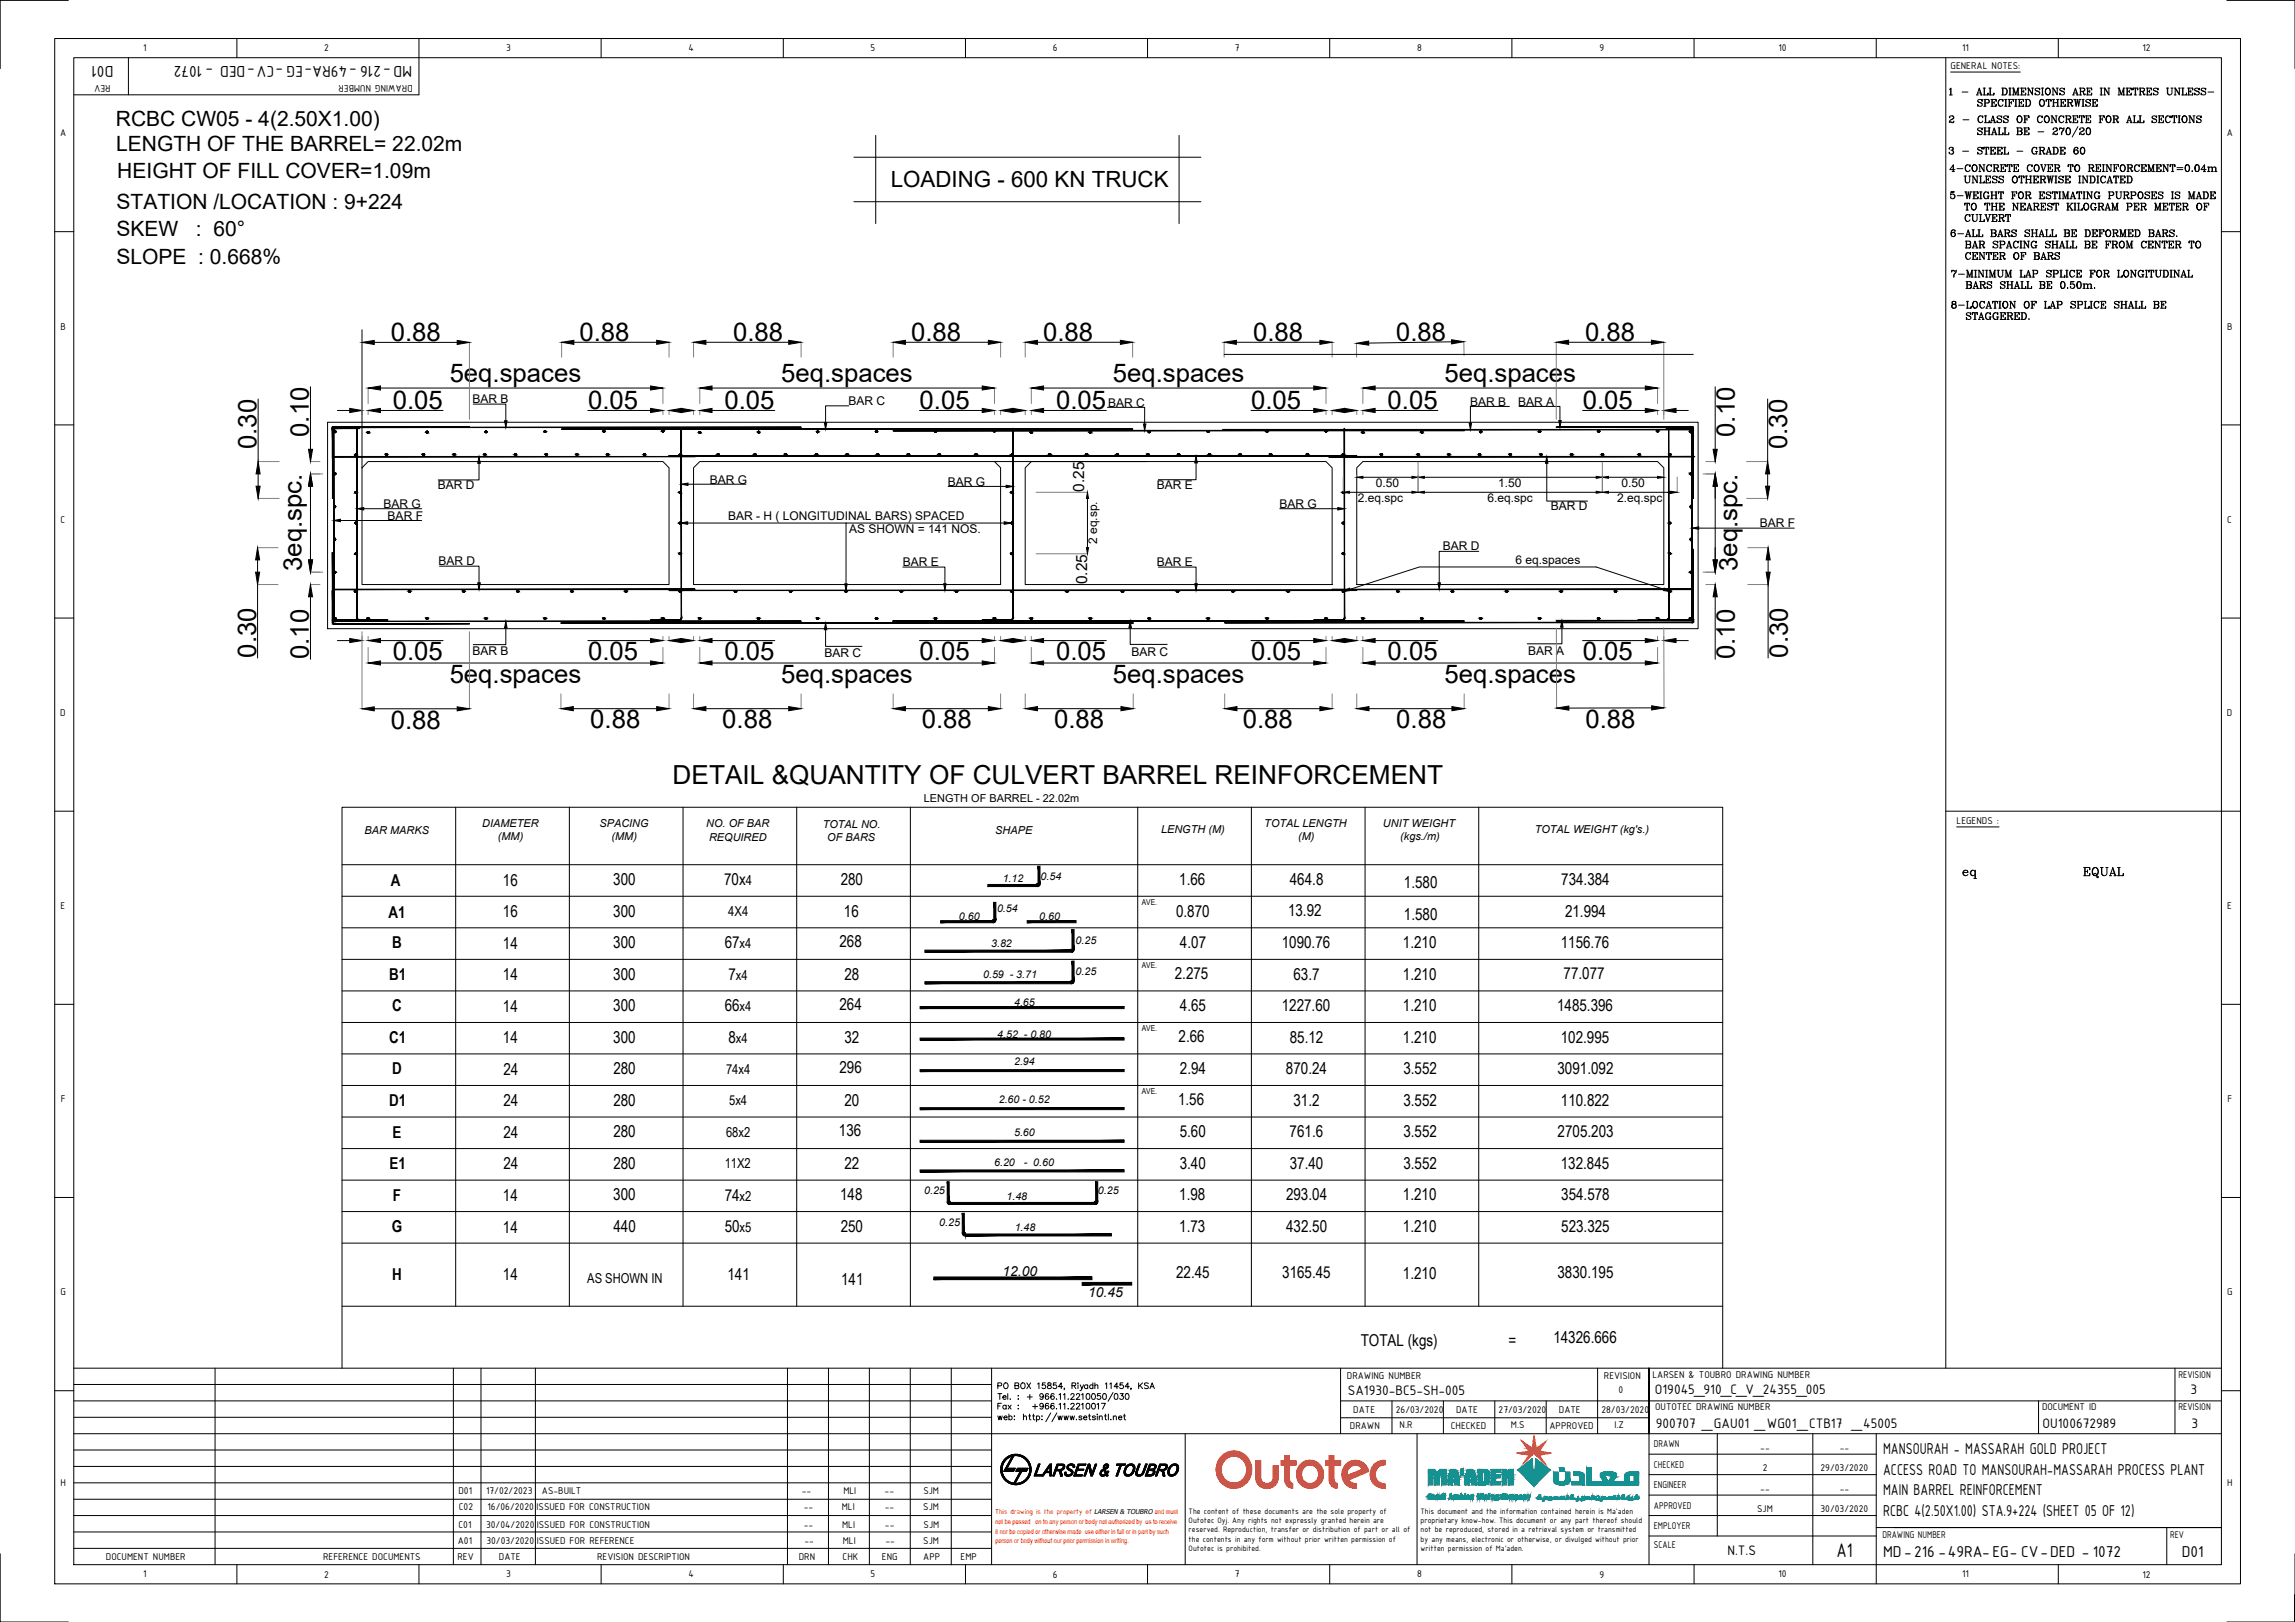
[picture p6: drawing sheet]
<svg xmlns="http://www.w3.org/2000/svg" width="841mm" height="594mm" viewBox="0 0 841 594" stroke-linecap="round" stroke-linejoin="round" font-family="sans-serif">
<defs><g id="words">
<text font-size="9.6" x="246.5" y="287">DETAIL &amp;QUANTITY OF CULVERT BARREL REINFORCEMENT</text>
<g font-size="9.4">
<text x="143.2" y="124.9">0.88</text>
<text x="212.4" y="124.8">0.88</text>
<text x="268.6" y="124.8">0.88</text>
<text x="333.9" y="124.8">0.88</text>
<text x="382.3" y="124.8">0.88</text>
<text x="459.2" y="124.8">0.88</text>
<text x="511.6" y="124.9" transform="rotate(-1 511.6 124.9)">0.88</text>
<text x="580.8" y="124.8">0.88</text>
<text x="164.8" y="139.8">5eq.spaces</text>
<text x="286.3" y="139.8">5eq.spaces</text>
<text x="407.8" y="139.8">5eq.spaces</text>
<text x="529.3" y="139.8">5eq.spaces</text>
<text x="144" y="149.7">0.05</text>
<text x="215.5" y="149.7">0.05</text>
<text x="265.5" y="149.7">0.05</text>
<text x="337" y="149.7">0.05</text>
<text x="387" y="149.7">0.05</text>
<text x="458.5" y="149.7">0.05</text>
<text x="508.5" y="149.7">0.05</text>
<text x="580" y="149.7">0.05</text>
<text x="113.2" y="160" transform="rotate(-90 113.2 160)">0.10</text>
<text x="635.8" y="160" transform="rotate(-90 635.8 160)">0.10</text>
<text x="94" y="164.5" transform="rotate(-90 94 164.5)">0.30</text>
<text x="655" y="164.5" transform="rotate(-90 655 164.5)">0.30</text>
<text x="110.6" y="209.2" transform="rotate(-90 110.6 209.2)">3eq.spc.</text>
<text x="636.7" y="209.2" transform="rotate(-90 636.7 209.2)">3eq.spc.</text>
<text x="93.8" y="240.9" transform="rotate(-90 93.8 240.9)">0.30</text>
<text x="113.2" y="241.4" transform="rotate(-90 113.2 241.4)">0.10</text>
<text x="144" y="241.8">0.05</text>
<text x="215.5" y="241.8">0.05</text>
<text x="265.5" y="241.8">0.05</text>
<text x="337" y="241.8">0.05</text>
<text x="387" y="241.8">0.05</text>
<text x="458.5" y="241.8">0.05</text>
<text x="508.5" y="241.8">0.05</text>
<text x="580" y="241.8">0.05</text>
<text x="635.8" y="241.4" transform="rotate(-90 635.8 241.4)">0.10</text>
<text x="655.2" y="240.9" transform="rotate(-90 655.2 240.9)">0.30</text>
<text x="164.8" y="250">5eq.spaces</text>
<text x="286.3" y="250">5eq.spaces</text>
<text x="407.8" y="250">5eq.spaces</text>
<text x="529.3" y="250">5eq.spaces</text>
<text x="143.2" y="266.8">0.88</text>
<text x="216.3" y="266.8">0.88</text>
<text x="264.7" y="266.8">0.88</text>
<text x="337.8" y="266.8">0.88</text>
<text x="386.3" y="266.8">0.88</text>
<text x="455.4" y="266.8">0.88</text>
<text x="511.7" y="266.8">0.88</text>
<text x="581" y="266.5">0.88</text>
</g>
<text font-size="8.2" x="326.4" y="68.3">LOADING - 600 KN TRUCK</text>
<text font-size="7.8" x="673" y="570.3">A1</text>
<g font-size="7.7">
<text x="42.5" y="46.2">RCBC CW05 - 4(2.50X1.00)</text>
<text x="42.6" y="55.5">LENGTH OF THE BARREL= 22.02m</text>
<text x="43" y="65.4">HEIGHT OF FILL COVER=1.09m</text>
<text x="42.7" y="76.7">STATION /LOCATION : 9+224</text>
<text x="42.7" y="86.5">SKEW</text>
<text x="71.8" y="86.5">: 60°</text>
<text x="42.7" y="96.6">SLOPE : 0.668%</text>
</g>
<text font-size="7.5" x="762.7" y="322.8">EQUAL</text>
<text font-size="6.6" x="718.3" y="323.1">eq</text>
<g font-size="6.2">
<text x="41.6" y="24.1" transform="rotate(180 41.6 24.1)">D01</text>
<text x="151" y="24.1" transform="rotate(180 151 24.1)">MD-216 -49RA-EG -CV-DED - 1072</text>
<text x="690.1" y="532.6">MANSOURAH - MASSARAH GOLD PROJECT</text>
<text x="690.1" y="540.1">ACCESS ROAD TO MANSOURAH-MASSARAH PROCESS PLANT</text>
<text x="690.1" y="547.6">MAIN BARREL REINFORCEMENT</text>
<text x="690.1" y="555.1">RCBC 4(2.50X1.00) STA.9+224 (SHEET 05 OF 12)</text>
<text x="690.1" y="570.1">MD-216 -49RA-EG- CV-DED - 1072</text>
<text x="799.5" y="570.1">D01</text>
</g>
<g font-size="6">
<text x="143.3" y="324.5">A</text>
<text x="184.3" y="324.4">16</text>
<text x="224.7" y="324.2">300</text>
<text x="265.4" y="324.2">70x</text>
<text x="308.1" y="324.2">280</text>
<text x="432.2" y="324.2">1.66</text>
<text x="472.7" y="324.2">464.8</text>
<text x="514.5" y="325.3">1.580</text>
<text x="572.1" y="324.2">734.384</text>
<text x="184.3" y="335.9">16</text>
<text x="224.7" y="335.8">300</text>
<text x="309.3" y="335.8">16</text>
<text x="431" y="335.8">0.870</text>
<text x="472" y="335.4">13.92</text>
<text x="573.5" y="335.8">21.994</text>
<text x="142.3" y="336.1">A1</text>
<text x="514.5" y="336.8">1.580</text>
<text x="143.7" y="347.4">B</text>
<text x="184.3" y="347.5">14</text>
<text x="224.7" y="347.3">300</text>
<text x="265.6" y="347.3">67</text>
<text x="307.6" y="346.9">268</text>
<text x="432.4" y="347.3">4.07</text>
<text x="469.7" y="347.3">1090.76</text>
<text x="514.1" y="347.3">1.210</text>
<text x="572" y="347.3">1156.76</text>
<text x="142.6" y="358.9">B1</text>
<text x="184.3" y="359">14</text>
<text x="224.7" y="358.9">300</text>
<text x="266.9" y="358.9">7</text>
<text x="309.4" y="358.9">28</text>
<text x="430.5" y="358.5">2.275</text>
<text x="474" y="358.9">63.7</text>
<text x="514.1" y="358.9">1.210</text>
<text x="573" y="358.5">77.077</text>
<text x="143.7" y="370.4">C</text>
<text x="184.3" y="370.6">14</text>
<text x="224.7" y="370.4">300</text>
<text x="265.6" y="370.4">66</text>
<text x="307.6" y="370">264</text>
<text x="432.4" y="370.4">4.65</text>
<text x="469.7" y="370.4">1227.60</text>
<text x="514.1" y="370.4">1.210</text>
<text x="570.6" y="370.4">1485.396</text>
<text x="142.6" y="381.9">C1</text>
<text x="184.3" y="382.2">14</text>
<text x="224.7" y="381.9">300</text>
<text x="266.9" y="381.9">8</text>
<text x="309.4" y="381.9">32</text>
<text x="431.9" y="381.6">2.66</text>
<text x="472.6" y="381.9">85.12</text>
<text x="514.1" y="381.9">1.210</text>
<text x="572" y="381.9">102.995</text>
<text x="143.7" y="393.5">D</text>
<text x="184.5" y="393.7">24</text>
<text x="224.8" y="393.5">280</text>
<text x="307.6" y="393.2">296</text>
<text x="432.4" y="393.5">2.94</text>
<text x="471.2" y="393.5">870.24</text>
<text x="514.3" y="393.5">3.552</text>
<text x="570.8" y="393.5">3091.092</text>
<text x="142.6" y="405.1">D1</text>
<text x="184.5" y="405.2">24</text>
<text x="224.8" y="405.1">280</text>
<text x="309.4" y="405.1">20</text>
<text x="431.7" y="404.7">1.56</text>
<text x="474" y="405.1">31.2</text>
<text x="514.3" y="405.1">3.552</text>
<text x="572" y="405.1">110.822</text>
<text x="143.8" y="416.7">E</text>
<text x="184.5" y="416.8">24</text>
<text x="224.8" y="416.6">280</text>
<text x="307.4" y="416.2">136</text>
<text x="432.3" y="416.6">5.60</text>
<text x="472.6" y="416.6">761.6</text>
<text x="514.3" y="416.6">3.552</text>
<text x="570.8" y="416.6">2705.203</text>
<text x="142.7" y="428.2">E1</text>
<text x="184.5" y="428.3">24</text>
<text x="224.8" y="428.2">280</text>
<text x="309.4" y="428.2">22</text>
<text x="432.3" y="428.2">3.40</text>
<text x="472.6" y="428.2">37.40</text>
<text x="514.3" y="428.2">3.552</text>
<text x="572" y="428.2">132.845</text>
<text x="144" y="439.7">F</text>
<text x="184.3" y="439.9">14</text>
<text x="224.7" y="439.7">300</text>
<text x="265.6" y="439.7">74</text>
<text x="307.9" y="439.7">148</text>
<text x="432.2" y="439.7">1.98</text>
<text x="471.3" y="439.7">293.04</text>
<text x="514.1" y="439.7">1.210</text>
<text x="572.1" y="439.7">354.578</text>
<text x="143.6" y="451.2">G</text>
<text x="184.3" y="451.5">14</text>
<text x="224.8" y="451.2">440</text>
<text x="265.6" y="451.2">50</text>
<text x="308.1" y="451.2">250</text>
<text x="432.2" y="451.2">1.73</text>
<text x="471.3" y="451.2">432.50</text>
<text x="514.1" y="451.2">1.210</text>
<text x="572.1" y="451.2">523.325</text>
<text x="431" y="467.9">22.45</text>
<text x="469.9" y="467.9">3165.45</text>
<text x="143.7" y="468.9">H</text>
<text x="184.3" y="468.9">14</text>
<text x="266.6" y="468.9">141</text>
<text x="308.2" y="470.6">141</text>
<text x="514.1" y="468.5">1.210</text>
<text x="570.8" y="468">3830.195</text>
<text x="569.2" y="491.9">14326.666</text>
<text x="498.7" y="492.8">TOTAL (kgs)</text>
<text x="552.9" y="492.8">=</text>
</g>
<g font-size="5.7">
<text x="713.3" y="57.5">3 - STEEL - GRADE 60</text>
<text x="397.2" y="180.2" transform="rotate(-90 397.2 180.2)">0.25</text>
<text x="398.3" y="214" transform="rotate(-90 398.3 214)">0.25</text>
</g>
<g font-size="5.4">
<text x="493.9" y="511.1">SA1930-BC5-SH-005</text>
<text x="606.5" y="510.6">O19045_910_C_V_24355_005</text>
<text x="802.7" y="510.6">3</text>
<text x="606.8" y="523.1">900707 _GAU01 _WG01_CTB17 _45005</text>
<text x="748.5" y="523.1">OU100672989</text>
<text x="803" y="523.1">3</text>
<text x="633" y="569.7">N.T.S</text>
</g>
<g font-size="5.1">
<text x="367.4" y="467.5">12.00</text>
<text x="398.8" y="475.1">10.45</text>
</g>
<g font-size="5">
<text x="273.3" y="324.2">4</text>
<text x="266.9" y="335.5">4X4</text>
<text x="271" y="347.3">x4</text>
<text x="269.7" y="358.9">x4</text>
<text x="271" y="370.4">x4</text>
<text x="269.7" y="382">x4</text>
<text x="266.1" y="393.2">74x4</text>
<text x="267.2" y="404.7">5x4</text>
<text x="266.1" y="416.3">68x2</text>
<text x="265.6" y="427.8">11X2</text>
<text x="271" y="439.7">x2</text>
<text x="271" y="451.3">x5</text>
<text x="215.2" y="470">AS SHOWN IN</text>
</g>
<g font-size="4.4">
<text x="173.1" y="147.7">BAR B</text>
<text x="310.9" y="148.4">BAR C</text>
<text x="406.1" y="148.9">BAR C</text>
<text x="538.8" y="148.6">BAR B</text>
<text x="556.3" y="148.6">BAR A</text>
<text x="160.5" y="179.3">BAR D</text>
<text x="260.1" y="177.1">BAR G</text>
<text x="347.4" y="177.9">BAR G</text>
<text x="423.9" y="179.1">BAR E</text>
<text x="504.2" y="178.4">0.50</text>
<text x="549" y="178.4">1.50</text>
<text x="594.2" y="178.4">0.50</text>
<text x="497.6" y="183.9">2.eq.spc</text>
<text x="545.1" y="183.9">6.eq.spc</text>
<text x="592.6" y="183.9">2.eq.spc</text>
<text x="140.6" y="186.1">BAR G</text>
<text x="142.1" y="190.4">BAR F</text>
<text x="266.9" y="190.4">BAR - H ( LONGITUDINAL BARS) SPACED</text>
<text x="468.8" y="186.1">BAR G</text>
<text x="568.4" y="186.9">BAR D</text>
<text x="311.1" y="195">AS SHOWN = 141 NOS.</text>
<text x="644.8" y="193.2">BAR F</text>
<text x="402.1" y="199.3" transform="rotate(-90 402.1 199.3)">2 eq.sp.</text>
<text x="528.7" y="201.5">BAR D</text>
<text x="160.7" y="207.1">BAR D</text>
<text x="330.9" y="207.4">BAR E</text>
<text x="423.9" y="207.4">BAR E</text>
<text x="555.4" y="206.5">6 eq.spaces</text>
<text x="173.1" y="239.9">BAR B</text>
<text x="560" y="239.9">BAR A</text>
<text x="302.1" y="240.5">BAR C</text>
<text x="414.6" y="240.1">BAR C</text>
</g>
<g font-size="4">
<text x="338.6" y="293.7">LENGTH OF BARREL - 22.02m</text>
<text x="133.6" y="305.6">BAR MARKS</text>
<text x="176.7" y="302.8">DIAMETER</text>
<text x="219.7" y="302.8">SPACING</text>
<text x="258.8" y="303.1">NO. OF BAR</text>
<text x="301.5" y="303.2">TOTAL NO.</text>
<text x="364.7" y="305.6">SHAPE</text>
<text x="425.5" y="305.2">LENGTH (M)</text>
<text x="463.3" y="302.8">TOTAL LENGTH</text>
<text x="506.8" y="302.8">UNIT WEIGHT</text>
<text x="562.4" y="305.2">TOTAL WEIGHT (kg's.)</text>
<text x="182.4" y="307.7">(MM)</text>
<text x="224.1" y="307.7">(MM)</text>
<text x="259.8" y="307.9">REQUIRED</text>
<text x="303.2" y="308">OF BARS</text>
<text x="475.7" y="307.7">(M)</text>
<text x="513.2" y="307.7">(kgs./m)</text>
</g>
<g font-size="3.9">
<text x="52.5" y="18.8">1</text>
<text x="118.8" y="18.9">2</text>
<text x="185.5" y="18.7">3</text>
<text x="252.3" y="18.8">4</text>
<text x="319" y="18.7">5</text>
<text x="385.9" y="18.8">6</text>
<text x="452.6" y="18.8">7</text>
<text x="519.3" y="18.8">8</text>
<text x="586.1" y="18.7">9</text>
<text x="651.7" y="18.8">10</text>
<text x="719.1" y="18.8">11</text>
<text x="785.1" y="18.9">12</text>
<text x="714.8" y="25.4">GENERAL NOTES:</text>
<text x="40.5" y="31" transform="rotate(180 40.5 31)">REV</text>
<text x="151.2" y="31" transform="rotate(180 151.2 31)">DRAWING NUMBER</text>
<text x="22" y="50">A</text>
<text x="816" y="50">A</text>
<text x="22.2" y="120.7">B</text>
<text x="816.2" y="120.7">B</text>
<text x="22.2" y="191.4">C</text>
<text x="816.2" y="191.4">C</text>
<text x="22.1" y="262.2">D</text>
<text x="816.1" y="262.2">D</text>
<text x="717" y="301.9">LEGENDS :</text>
<text x="367.4" y="323.2">1.12</text>
<text x="381.3" y="322.2">0.54</text>
<text x="22.2" y="333">E</text>
<text x="365.4" y="334.2">0.54</text>
<text x="816.2" y="333">E</text>
<text x="351.4" y="336.9">0.60</text>
<text x="380.9" y="336.9">0.60</text>
<text x="363.2" y="346.8">3.82</text>
<text x="394.2" y="345.7">0.25</text>
<text x="360.3" y="358.3">0.59 - 3.71</text>
<text x="394.2" y="357.2">0.25</text>
<text x="371.6" y="368.4">4.65</text>
<text x="365.4" y="380">4.52 - 0.80</text>
<text x="371.6" y="390.2">2.94</text>
<text x="22.3" y="403.7">F</text>
<text x="366" y="404.1">2.60 - 0.52</text>
<text x="816.3" y="403.7">F</text>
<text x="371.6" y="416.2">5.60</text>
<text x="364.3" y="427">6.20</text>
<text x="375.2" y="427">- 0.60</text>
<text x="338.7" y="437.4">0.25</text>
<text x="402.3" y="437.2">0.25</text>
<text x="368.8" y="439.6">1.48</text>
<text x="344.2" y="448.9">0.25</text>
<text x="371.8" y="450.8">1.48</text>
<text x="22.2" y="474.4">G</text>
<text x="816.2" y="474.4">G</text>
<text x="493.6" y="505.2">DRAWING NUMBER</text>
<text x="587.8" y="505.2">REVISION</text>
<text x="605.6" y="504.6">LARSEN &amp; TOUBRO DRAWING NUMBER</text>
<text x="798.3" y="504.6">REVISION</text>
<text x="593.1" y="510.1">0</text>
<text x="495.9" y="517.5">DATE</text>
<text x="511.5" y="517.5">26/03/2020</text>
<text x="533.6" y="517.5">DATE</text>
<text x="549.2" y="517.5">27/03/2020</text>
<text x="571.3" y="517.5">DATE</text>
<text x="586.9" y="517.5">28/03/2020</text>
<text x="606.5" y="516.6">OUTOTEC DRAWING NUMBER</text>
<text x="748.3" y="516.6">DOCUMENT ID</text>
<text x="798.3" y="516.6">REVISION</text>
<text x="494.7" y="523.3">DRAWN</text>
<text x="512.9" y="523">N.R</text>
<text x="531.7" y="523.3">CHECKED</text>
<text x="553.7" y="523">M.S</text>
<text x="567.8" y="523.3">APPROVED</text>
<text x="591.6" y="523">I.Z</text>
<text x="606.1" y="530.1">DRAWN</text>
<text x="645.1" y="531.3">--</text>
<text x="674.2" y="531.3">--</text>
<text x="606.1" y="537.6">CHECKED</text>
<text x="646" y="538.8">2</text>
<text x="667.2" y="538.8">29/03/2020</text>
<text x="22.2" y="544.2">H</text>
<text x="606.1" y="545.1">ENGINEER</text>
<text x="816.2" y="544.2">H</text>
<text x="168" y="547.2">D01</text>
<text x="178.1" y="547.2">17/02/2023</text>
<text x="198.6" y="547.2">AS-BUILT</text>
<text x="293.8" y="547.2">--</text>
<text x="309.1" y="547.2">MLI</text>
<text x="324.2" y="547.2">--</text>
<text x="338.4" y="547.2">SJM</text>
<text x="645.1" y="546.4">--</text>
<text x="674.2" y="546.4">--</text>
<text x="168.1" y="552.9">C02</text>
<text x="178.7" y="552.9">16/06/2020</text>
<text x="196.6" y="552.9">ISSUED FOR CONSTRUCTION</text>
<text x="294.5" y="552.9">--</text>
<text x="308.5" y="552.9">MLI</text>
<text x="324.3" y="552.9">--</text>
<text x="338.4" y="552.9">SJM</text>
<text x="606.1" y="552.6">APPROVED</text>
<text x="643.9" y="553.9">SJM</text>
<text x="667.2" y="553.9">30/03/2020</text>
<text x="168" y="559.6">C01</text>
<text x="178.1" y="559.6">30/04/2020</text>
<text x="196.7" y="559.6">ISSUED FOR CONSTRUCTION</text>
<text x="294.5" y="559.6">--</text>
<text x="308.6" y="559.6">MLI</text>
<text x="324.3" y="559.6">--</text>
<text x="338.4" y="559.6">SJM</text>
<text x="606.1" y="560.1">EMPLOYER</text>
<text x="689.8" y="563.2">DRAWING NUMBER</text>
<text x="795.3" y="563.2">REV</text>
<text x="167.8" y="565.6">A01</text>
<text x="178.3" y="565.6">30/03/2020</text>
<text x="196.8" y="565.6">ISSUED FOR REFERENCE</text>
<text x="294.8" y="565.6">--</text>
<text x="308.8" y="565.6">MLI</text>
<text x="324.5" y="565.6">--</text>
<text x="338.4" y="565.6">SJM</text>
<text x="606.1" y="567">SCALE</text>
<text x="38.8" y="571.3">DOCUMENT NUMBER</text>
<text x="118.4" y="571.3">REFERENCE DOCUMENTS</text>
<text x="167.7" y="571.3">REV</text>
<text x="182.8" y="571.3">DATE</text>
<text x="218.8" y="571.3">REVISION DESCRIPTION</text>
<text x="292.7" y="571.3">DRN</text>
<text x="308.8" y="571.3">CHK</text>
<text x="323.2" y="571.3">ENG</text>
<text x="338.4" y="571.3">APP</text>
<text x="352" y="571.3">EMP</text>
<text x="52.5" y="577.7">1</text>
<text x="118.8" y="577.8">2</text>
<text x="185.5" y="577.7">3</text>
<text x="252.3" y="577.7">4</text>
<text x="319" y="577.7">5</text>
<text x="385.9" y="577.8">6</text>
<text x="452.6" y="577.7">7</text>
<text x="519.3" y="577.7">8</text>
<text x="586.1" y="577.9">9</text>
<text x="651.7" y="577.7">10</text>
<text x="719.1" y="577.7">11</text>
<text x="785.1" y="577.8">12</text>
</g>
<g font-size="3.1">
<text x="435.6" y="554.6">The content of these documents are the sole property of</text>
<text x="435.6" y="557.9">Outotec Oyj. Any rights not expressly granted herein are</text>
<text x="520.6" y="554.6">This document and the information contained herein is Ma'aden</text>
<text x="520.6" y="557.9">proprietary know-how. This document or any part thereof should</text>
<text x="435.6" y="561.3">reserved. Reproduction, transfer or distribution of part or all of</text>
<text x="520.6" y="561.3">not be reproduced, stored in a retrieval system or transmitted</text>
<text x="435.6" y="564.6">the contents in any form without prior written permission of</text>
<text x="435.6" y="567.9">Outotec is prohibited.</text>
<text x="520.6" y="564.6">by any means, electronic or otherwise, or divulged without prior</text>
<text x="520.6" y="567.9">written permission of Ma'aden.</text>
</g>
<g font-size="3">
<text x="418.4" y="331.5">AVE.</text>
<text x="418.4" y="354.6">AVE.</text>
<text x="418.4" y="377.7">AVE.</text>
<text x="418.4" y="400.8">AVE.</text>
</g>
<text font-size="2.8" fill="#f00" x="364.7" y="554.5">This drawing is the property of</text>
<text font-size="2.5" x="400.9" y="554.5">LARSEN &amp; TOUBRO and must</text>
<g font-size="2.5" fill="#f00">
<text x="364.8" y="558.1">not be passed on to any person or body not authorized by us to receive</text>
<text x="364.8" y="561.7">it nor be copied or otherwise made use either in full or in part by such</text>
<text x="364.8" y="565.3">person or body without our prior permission in writing.</text>
</g>
</g></defs>
<!-- layer: 0-Reanforcement Leader -->
<g fill="#000" stroke="#000" stroke-width=".37">
<path d="M184.9 154.1h.9l-.4 2.5zM302.1 154.7h.9l-.5 2.5zM419 155.3h.9l-.4 2.4zM538.4 155h.9l-.5 2.4zM571.2 154h.9l-.4 2.5zM175.5 167.3l.5 2.4h-.9zM249.7 177.3l2.4-.4v.9zM368.7 177.7l2.5 .5-2.5 .4zM438.3 167.1l.5 2.5h-1zM566.8 167.3l.5 2.4h-.9zM122.3 190.6l2.4-.4v.9zM130.9 186.3l2.4-.4v.9z"/>
<path d="M249.2 191.6l2.8-.5v.9zM368 191.1l2.7 .5-2.7 .4zM490.2 185.9l2.5 .4-2.5 .5zM620 193.4l2.5-.4v.9zM175.1 213.5h.9l-.5 2.4zM309.6 213.8h.9l-.5 2.5zM345.8 213.8h.9l-.4 2.4zM437.8 213.8h1l-.5 2.4zM492.3 216.6l2.2-1.2 .3 .9zM527 213.5h.8l-.4 2.4zM609.9 215.4l2.1 1.2-2.4-.3zM185.4 227.6l.4 2.4h-.9z"/>
<path d="M302.5 228.2l.5 2.4h-.9zM414.2 227.5l.4 2.4h-.9zM572.4 227.3l.4 2.4h-.9z"/>
</g>
<g fill="none" stroke="#000" stroke-width=".37">
<path d="M173.4 148h12v6.1M311.1 148.6h-8.6v6.1M405.8 149.2h13.7v6.1M553.1 148.9h-14.3v6.1M556.7 148.9h15v5.1M175.5 169.7v6.1h-14.9M252.1 177.3h21.3M347.5 178.2h21.2M364.4 169.1h55.7M438.3 169.6v6.1h-13.8M566.8 169.7v13.8h15M124.7 190.6h29.8"/>
<path d="M133.3 186.3h21.2M252 191.6h116M310 191.6v22.2M469 186.3h21.2M622.5 193.4h35M161.1 207.4h14.4v6.1M330.9 207.7h15.4v6.1M424.5 207.7h13.8v6.1M541.9 201.9h-14.5v11.6M584.9 207.7l24.8 8.1M584.9 207.7h-64.7l-25.5 8.2M185.4 230v6.1h-12"/>
<path d="M302.5 230.6v6.1h13.4M414.2 229.9v6.1h13.5M572.4 229.7v6.1h-12.7"/>
</g>
<!-- layer: 0-bar a -->
<g fill="#000" stroke="#000" stroke-width=".37">
<path d="M121.8 156.8l.1 25.7zM121.8 156.8l.1 25.7z"/>
<path d="M122.1 156.4h.2zM122.1 156.4h.2zM122.1 156.4l-.2 .2zM121.9 156.6l.3-.1zM121.9 156.6l-.1 .2zM122 156.6l-.2 .2z"/>
<path d="M122.3 156.4l49.7-.1zM122.3 156.3h49.7z"/>
<path d="M570.3 156.4h49.7zM570.3 156.5l49.7-.1z"/>
<path d="M620.5 156.6l-.1 .3zM620.3 156.5l.2 .1zM620.3 156.5l.1 .2zM620 156.4l.3 .2zM620 156.4l.3 .2z"/>
<path d="M620.4 156.9l.2 25.7zM620.4 156.9l.2 25.7z"/>
<path d="M121.8 228l.1 .3zM121.9 228v.3zM121.9 228.3l.1 .1zM122 228.2v.2zM122.1 228.4l.2 .1zM122.1 228.4l.2 .1z"/>
<path d="M121.8 202.4l.1 25.6zM121.8 202.4l.1 25.6z"/>
<path d="M122.3 228.5l49.7-.1zM122.3 228.4h49.7z"/>
</g>
<!-- layer: Outer wal _ Main barrel -->
<path d="M120 154.7h502.3v75.6h-502.3zM134.9 169.1h108l2.3 2.2v42.8h-112.5v-42.8zM254.2 171.3l2.2-2.2h108l2.3 2.2v42.8h-112.5zM377.9 169.1h108l2.3 2.2v42.8h-112.5v-42.8zM499.4 169.1h108l2.3 2.2v42.8h-112.5v-42.8z" fill="none" stroke="#000" stroke-width=".37"/>
<!-- layer: bar -->
<g fill="#000" stroke="#000" stroke-width=".37">
<path d="M122.5 156.9l.3 .1zM122.5 156.9l.3 .1zM122.5 156.9l-.2 .2zM122.3 157.1l.3-.1zM122.3 157.1l-.1 .3zM122.4 157.2l-.2 .2z"/>
<path d="M122.8 156.9h9zM122.8 157l9-.1z"/>
<path d="M327.3 157.6h209.3zM327.3 157.8l209.3-.2z"/>
<path d="M205.8 157.2l209.3-.1zM205.8 157.1h209.3z"/>
<path d="M610.6 157l9-.1zM610.6 156.9h9z"/>
<path d="M620 157.1l.1 .3zM619.9 157.2l.1 .2zM619.9 156.9l.1 .2zM619.9 156.9v.3zM619.6 156.9h.3zM619.6 156.9l.2 .1z"/>
<path d="M122.3 167.2h132.4zM122.3 167.3l132.4-.1z"/>
<path d="M245 167h252.2zM245 167.1l252.2-.1z"/>
<path d="M486.9 167.2h134.1zM486.9 167.3l134.1-.1z"/>
<path d="M487.7 167.3l132.3-.1zM487.7 167.2h132.3z"/>
<path d="M122.3 215.8h132.4zM122.3 216l132.4-.2z"/>
<path d="M245.2 216.2h252zM245.2 216.3l252-.1z"/>
<path d="M488.2 216l132.3-.2zM488.2 215.8h132.3z"/>
<path d="M122.2 226.2l.1 .4zM122.4 226.2l-.1 .4zM122.3 226.6l.2 .3zM122.5 226.5v.4zM122.6 226.8l.2 .3zM122.6 226.8l.2 .3zM122.9 227l.3 .2zM122.9 227l.3 .2z"/>
<path d="M122.2 157.4l.2 68.8zM122.2 157.4l.2 68.8z"/>
<path d="M130.8 226.2l.1 .4zM130.9 226.2v.4zM130.9 226.6l.2 .3zM131 226.5l.1 .4zM131.2 226.8l.2 .3zM131.2 226.8l.2 .3zM131.4 227l.4 .2zM131.4 227l.4 .2z"/>
<path d="M130.8 156.9l.1 69.3zM130.8 156.9l.1 69.3z"/>
<path d="M123.2 227.2l8.6-.2zM123.2 227h8.6z"/>
<path d="M131.8 227.2l10.3-.2zM131.8 227h10.3z"/>
<path d="M238.4 227h10.4zM238.4 227.2l10.4-.2z"/>
<path d="M248.8 227l.4 .1zM248.8 227l.4 .1zM249.1 227l.4-.1zM249.1 227l.4-.1zM249.4 226.8l.3-.2zM249.5 226.5l-.1 .3zM249.8 226.2l-.3 .3zM249.6 226.2l-.1 .3z"/>
<path d="M249.6 156.9l.2 69.3zM249.6 156.9l.2 69.3z"/>
<path d="M327.2 227.4h209.4zM327.2 227.6l209.4-.2z"/>
<path d="M359.9 227h10.4zM359.9 227.2l10.4-.2z"/>
<path d="M370.3 227l.4 .1zM370.3 227l.4 .1zM370.6 227l.4-.1zM370.6 227l.4-.1zM370.9 226.8l.3-.2zM371 226.5l-.1 .3zM371.2 226.2l-.2 .3zM371.1 226.2l-.1 .3z"/>
<path d="M371.1 156.9l.1 69.3zM371.1 156.9l.1 69.3z"/>
<path d="M205.6 228.3l209.7-.2zM205.6 228.1h209.7z"/>
<path d="M481.4 227h10.4zM481.4 227.2l10.4-.2z"/>
<path d="M491.8 227l.4 .1zM491.8 227l.4 .1zM492.1 227l.4-.1zM492.1 227l.4-.1zM492.4 226.8l.3-.2zM492.6 226.5l-.2 .3zM492.7 226.2v.4zM492.6 226.2v.3z"/>
<path d="M492.6 156.9l.1 69.3zM492.6 156.9l.1 69.3z"/>
<path d="M570.3 227.2h49.7zM570.3 227.4l49.7-.2z"/>
<path d="M600.2 227h10.4zM600.2 227.2l10.4-.2z"/>
<path d="M610.6 227h8.6zM610.6 227.2l8.6-.2z"/>
<path d="M610.6 227l.4 .1zM610.6 227l.4 .1zM610.9 227l.4-.1zM610.9 227l.4-.1zM611.2 226.8l.3-.2zM611.4 226.5l-.2 .3zM611.6 226.2l-.2 .3zM611.4 226.2v.3z"/>
<path d="M611.4 156.9l.2 69.3zM611.4 156.9l.2 69.3z"/>
<path d="M619.2 227l.3 .1zM619.2 227l.3 .1zM619.4 227l.4-.1zM619.4 227l.4-.1zM619.7 226.8l.3-.2zM619.9 226.5l-.2 .3zM620.1 226.2l-.2 .3zM620 226.2l-.1 .3z"/>
<path d="M620 157.4l.1 68.8zM620 157.4l.1 68.8z"/>
<path d="M620 227.2l.3 .1zM620 227.2l.3 .1zM620.3 227.2l.2-.1zM620.6 226.8l-.1 .3zM620.4 226.8v.2z"/>
<path d="M620.4 201.2l.2 25.6zM620.4 201.2l.2 25.6z"/>
<path d="M344.7 337.2v.8l19.3-.8zM344.7 338l19.3-.8v.8z"/>
<path d="M362 323.9v.8l18.2-.8zM362 324.7l18.2-.8v.8z"/>
<path d="M364 337.2l.3 .7-.3 .1zM364 337.2l.3 .7zM364.1 337.2l.5 .5-.3 .2zM364.1 337.2l.5 .5zM364.1 337.2l.8 .2-.3 .3zM364.2 337.1l.7 .3zM364.2 337.1l.7-.1v.4zM364.2 337h.7z"/>
<path d="M364.2 330.5v6.5h.7zM364.2 330.5h.7v6.5z"/>
<path d="M376.4 337.2v.8l17.9-.8zM376.4 338l17.9-.8v.8z"/>
<path d="M380.2 323.9l.3 .7-.3 .1zM380.2 323.9l.3 .7zM380.3 323.9l.6 .5-.4 .2zM380.3 323.9l.6 .5zM380.3 323.9l.8 .2-.2 .3zM380.4 323.8l.7 .3zM380.4 323.8h.7v.3zM380.4 323.8h.7z"/>
<path d="M380.4 317.3v6.5h.7zM380.4 317.3h.7v6.5z"/>
<path d="M392.6 348l.4 .7-.4 .1zM392.6 348l.4 .7zM392.7 348l.6 .5-.3 .2zM392.7 348l.6 .5zM392.8 348l.7 .2-.2 .3zM392.8 347.9l.7 .3zM392.8 347.9l.8-.1-.1 .4zM392.8 347.8h.8z"/>
<path d="M338.9 348.8h53.7v-.8zM338.9 348h53.7l-53.7 .8z"/>
<path d="M392.8 340.5l.8 7.3v-7.3zM392.8 340.5l.8 7.3h-.8z"/>
<path d="M392.8 352l.8 7.3v-7.3zM392.8 352l.8 7.3h-.8z"/>
<path d="M337.2 368.7v.7l74.7-.7zM337.2 369.4l74.7-.7v.7z"/>
<path d="M392.6 359.6l.4 .6-.4 .1zM392.6 359.6l.4 .6zM392.7 359.6l.6 .4-.3 .2zM392.7 359.6l.6 .4zM392.8 359.5l.7 .2-.2 .3zM392.8 359.4l.7 .3zM392.8 359.4l.8-.1-.1 .4zM392.8 359.3h.8z"/>
<path d="M338.9 360.3h53.7v-.7zM338.9 359.6h53.7l-53.7 .7z"/>
<path d="M337.2 391.8v.7l74.7-.7zM337.2 392.5l74.7-.7v.7z"/>
<path d="M337.2 380.2v.7l74.7-.7zM337.2 380.9l74.7-.7v.7z"/>
<path d="M337.2 417.6v.8l74.7-.8zM337.2 418.4l74.7-.8v.8z"/>
<path d="M337.2 405.7v.7l74.7-.7zM337.2 406.4l74.7-.7v.7z"/>
<path d="M337.2 428.5v.7l74.7-.7zM337.2 429.2l74.7-.7v.7z"/>
<path d="M401.5 432.8l.8 7.4v-7.4zM401.5 432.8l.8 7.4h-.8z"/>
<path d="M347.1 440.2h.7l-.6 .4zM347.2 440.6l.7-.3zM347.2 440.6l.7-.3-.5 .6zM347.9 440.3l-.5 .6zM347.9 440.3l-.2 .8-.3-.2zM347.9 440.3l-.2 .8zM348 440.4l.1 .7h-.4zM348 440.4l.1 .7z"/>
<path d="M347.1 432.8v7.4h.7zM347.1 432.8h.7v7.4z"/>
<path d="M352.6 451.6h.8l-.7 .4zM352.7 452l.7-.4zM352.7 452l.7-.3-.4 .6zM353.4 451.7l-.4 .6zM353 452.3l.5-.5-.2 .8zM353.5 451.8l-.2 .8zM353.6 451.9l.2 .8-.5-.1zM353.6 451.9l.2 .8z"/>
<path d="M352.6 444.4l.8 7.2v-7.2zM352.6 444.4l.8 7.2h-.8z"/>
<path d="M353.8 452v.7l53.5-.7zM353.8 452.7l53.5-.7v.7z"/>
<path d="M401.3 440.4l.4 .7h-.4zM401.3 440.4l.4 .7zM401.4 440.4l.6 .5-.3 .2zM401.4 440.4l.6 .5zM401.5 440.3l.7 .3-.2 .3zM401.5 440.3l.7 .3zM401.5 440.3l.8-.1-.1 .4zM401.5 440.2h.8z"/>
<path d="M348.1 441.1h53.2v-.7zM348.1 440.4h53.2l-53.2 .7z"/>
<path d="M342.2 467.7v1l58-1zM342.2 468.7l58-1v1z"/>
<path d="M396.6 469.7v1l18.1-1zM396.6 470.7l18.1-1v1z"/>
</g>
<!-- layer: WALL -->
<g fill="#000" stroke="#000" stroke-width=".37">
<path d="M156.4 158.6h.2zM256.3 158h.2zM256.3 158.6h.2zM607.3 157.6h.3zM607.3 158.2h.3zM130.2 166.4h.3zM249.1 166.4h.3zM344.1 166.1h.2zM344.1 166.7h.2zM431.8 166.1h.2zM431.8 166.7h.2zM519.6 166.1h.2z"/>
<path d="M519.6 166.7h.2zM130.2 216.3h.2zM130.2 216.9h.2zM309.9 216.3h.2zM309.9 216.9h.2zM156.4 226.2h.2zM156.4 226.8h.2zM256.3 226.2h.2zM256.3 226.8h.2zM607.3 226.2h.3zM607.3 226.8h.3z"/>
<path d="M122.4 158.1h.6zM122.4 158.2l.6-.1z"/>
<path d="M122.4 158.2h.6zM122.4 158.2h.6z"/>
<path d="M122.4 158.2h.6zM122.5 158.3l.5-.1z"/>
<path d="M122.5 158h.5zM122.5 158h.5z"/>
<path d="M122.5 158h.5zM122.4 158.1l.6-.1z"/>
<path d="M122.5 158.3h.5zM122.5 158.3h.5z"/>
<path d="M122.5 158.3h.5zM122.5 158.4l.5-.1z"/>
<path d="M122.5 158h.5zM122.5 158h.5z"/>
<path d="M122.5 158.4h.5zM122.5 158.4h.5z"/>
<path d="M122.5 157.9h.4zM122.5 158h.5z"/>
<path d="M122.5 158.4h.4zM122.6 158.4h.3z"/>
<path d="M122.6 157.9h.3zM122.5 157.9h.4z"/>
<path d="M122.6 158.4h.3zM122.7 158.5l.2-.1z"/>
<path d="M122.6 157.9h.2zM122.6 157.9h.3z"/>
<path d="M134.8 158l.3 .1zM134.8 158l.3 .1z"/>
<path d="M134.8 158.1h.3zM134.7 158.1h.4z"/>
<path d="M134.8 158.6h.3zM134.8 158.6h.2z"/>
<path d="M134.7 158.1h.5zM134.7 158.1h.5z"/>
<path d="M134.7 158.6h.4zM134.7 158.6h.4z"/>
<path d="M134.7 158.1l.5 .1zM134.7 158.1l.5 .1z"/>
<path d="M134.7 158.6h.5zM134.7 158.6h.4z"/>
<path d="M134.6 158.2l.6 .1zM134.6 158.2l.6 .1z"/>
<path d="M134.6 158.3h.6zM134.6 158.3h.6z"/>
<path d="M134.6 158.5h.6zM134.6 158.5h.6z"/>
<path d="M134.6 158.5h.6zM134.6 158.5l.6 .1z"/>
<path d="M134.6 158.3h.6zM134.6 158.3h.6z"/>
<path d="M134.6 158.3l.6 .1zM134.6 158.3l.6 .1z"/>
<path d="M134.6 158.4h.6zM134.6 158.4l.6 .1z"/>
<path d="M156.4 158h.3zM156.4 158h.3z"/>
<path d="M156.4 158h.3zM156.4 158h.3z"/>
<path d="M156.4 158.6h.3zM156.4 158.6h.2z"/>
<path d="M156.3 158h.4zM156.3 158h.4z"/>
<path d="M156.3 158.5h.4zM156.3 158.5l.4 .1z"/>
<path d="M156.3 158l.5 .1zM156.3 158l.5 .1z"/>
<path d="M156.3 158.5h.4zM156.3 158.5h.4z"/>
<path d="M156.2 158.1h.6zM156.2 158.1h.6z"/>
<path d="M156.2 158.1l.6 .1zM156.2 158.1l.6 .1z"/>
<path d="M156.2 158.4h.6zM156.2 158.4h.6z"/>
<path d="M156.2 158.4h.6zM156.2 158.4l.5 .1z"/>
<path d="M156.2 158.2l.6 .1zM156.2 158.2l.6 .1z"/>
<path d="M156.2 158.3h.6zM156.2 158.3h.6z"/>
<path d="M156.2 158.3h.6zM156.2 158.3l.6 .1z"/>
<path d="M178 157.9h.3zM178 157.9h.3z"/>
<path d="M178 157.9h.3zM178 157.9h.3z"/>
<path d="M178 158.5h.3zM178 158.5h.2z"/>
<path d="M177.9 157.9l.4 .1zM177.9 157.9l.4 .1z"/>
<path d="M177.9 158.4h.4zM177.9 158.4l.4 .1z"/>
<path d="M177.9 158h.5zM177.9 158h.5z"/>
<path d="M177.9 158.4h.4zM177.9 158.4h.4z"/>
<path d="M177.8 158h.6zM177.8 158h.6z"/>
<path d="M177.8 158.3h.6zM177.8 158.3l.5 .1z"/>
<path d="M177.8 158l.6 .1zM177.8 158l.6 .1z"/>
<path d="M177.8 158.1l.6 .1zM177.8 158.1l.6 .1z"/>
<path d="M177.8 158.2h.6zM177.8 158.2h.6z"/>
<path d="M177.8 158.2l.6 .1zM177.8 158.2l.6 .1z"/>
<path d="M177.8 158.3h.6zM177.8 158.3h.6z"/>
<path d="M199.6 157.8h.2zM199.6 157.8h.2z"/>
<path d="M199.6 157.8h.3zM199.6 157.8h.3z"/>
<path d="M199.6 158.4h.2zM199.6 158.4h.2z"/>
<path d="M199.5 157.8l.5 .1zM199.5 157.8l.5 .1z"/>
<path d="M199.5 158.3h.4zM199.5 158.3l.3 .1z"/>
<path d="M199.5 157.9h.5zM199.5 157.9h.5z"/>
<path d="M199.5 157.9l.5 .1zM199.5 157.9l.5 .1z"/>
<path d="M199.5 158.3h.5zM199.5 158.3h.5z"/>
<path d="M199.5 158.3h.5zM199.5 158.3h.4z"/>
<path d="M199.4 158h.6zM199.4 158h.6z"/>
<path d="M199.4 158l.6 .1zM199.4 158l.6 .1z"/>
<path d="M199.4 158.1h.6zM199.4 158.1h.6z"/>
<path d="M199.4 158.1l.6 .1zM199.4 158.1l.6 .1z"/>
<path d="M199.4 158.2h.6zM199.4 158.2l.6 .1z"/>
<path d="M221.2 157.7h.3zM221.2 157.7h.3z"/>
<path d="M221.2 157.7h.3zM221.2 157.7h.3z"/>
<path d="M221.2 158.3h.3zM221.2 158.3h.2z"/>
<path d="M221.1 157.7l.5 .1zM221.1 157.7l.5 .1z"/>
<path d="M221.1 158.3h.4zM221.1 158.3h.4z"/>
<path d="M221.1 157.8h.5zM221.1 157.8h.5z"/>
<path d="M221.1 158.2h.5zM221.1 158.2l.4 .1z"/>
<path d="M221.1 157.8l.5 .1zM221.1 157.8l.5 .1z"/>
<path d="M221 157.9h.6zM221 157.9h.6z"/>
<path d="M221 158.1l.6 .1zM221 158.1l.6 .1z"/>
<path d="M221.1 158.2h.5zM221.1 158.2h.5z"/>
<path d="M221 158h.6zM221 158h.6z"/>
<path d="M221 158h.6zM221 158h.6z"/>
<path d="M221 158h.6zM221 158l.6 .1z"/>
<path d="M242.9 157.6h.2zM242.8 157.6h.3z"/>
<path d="M242.8 157.6l.3 .1zM242.8 157.6l.3 .1z"/>
<path d="M242.8 158.2h.3zM242.8 158.2h.2z"/>
<path d="M242.7 157.7h.4zM242.7 157.7h.4z"/>
<path d="M242.7 158.2h.4zM242.7 158.2h.4z"/>
<path d="M242.7 157.7h.5zM242.7 157.7h.5z"/>
<path d="M242.7 158.1h.4zM242.7 158.1l.4 .1z"/>
<path d="M242.6 157.7l.6 .1zM242.6 157.7l.6 .1z"/>
<path d="M242.6 158.1h.6zM242.6 158.1h.5z"/>
<path d="M242.6 157.8h.6zM242.6 157.8h.6z"/>
<path d="M242.6 157.8l.6 .1zM242.6 157.8l.6 .1z"/>
<path d="M242.6 157.9l.6 .1zM242.6 157.9l.6 .1z"/>
<path d="M242.6 158h.6zM242.6 158h.6z"/>
<path d="M242.6 158h.6zM242.6 158l.6 .1z"/>
<path d="M256.3 158l.3 .1zM256.3 158l.3 .1z"/>
<path d="M256.3 158.1h.3zM256.2 158.1h.4z"/>
<path d="M256.3 158.6h.3zM256.3 158.6h.2z"/>
<path d="M256.2 158.1h.5zM256.2 158.1h.5z"/>
<path d="M256.2 158.6h.4zM256.2 158.6h.4z"/>
<path d="M256.2 158.1l.5 .1zM256.2 158.1l.5 .1z"/>
<path d="M256.2 158.6h.5zM256.2 158.6h.4z"/>
<path d="M256.1 158.2l.6 .1zM256.1 158.2l.6 .1z"/>
<path d="M256.1 158.3h.6zM256.1 158.3h.6z"/>
<path d="M256.1 158.5h.6zM256.1 158.5h.6z"/>
<path d="M256.1 158.5h.6zM256.1 158.5l.6 .1z"/>
<path d="M256.1 158.3h.6zM256.1 158.3h.6z"/>
<path d="M256.1 158.3l.6 .1zM256.1 158.3l.6 .1z"/>
<path d="M256.1 158.4h.6zM256.1 158.4l.6 .1z"/>
<path d="M277.9 158h.3zM277.9 158h.3z"/>
<path d="M277.9 158h.3zM277.9 158h.3z"/>
<path d="M277.9 158.6h.3zM277.9 158.6h.2z"/>
<path d="M277.8 158h.4zM277.8 158h.4z"/>
<path d="M277.8 158.5h.4zM277.8 158.5l.4 .1z"/>
<path d="M277.8 158l.5 .1zM277.8 158l.5 .1z"/>
<path d="M277.8 158.5h.4zM277.8 158.5h.4z"/>
<path d="M277.7 158.1h.6zM277.7 158.1h.6z"/>
<path d="M277.7 158.4h.6zM277.7 158.4l.5 .1z"/>
<path d="M277.7 158.1l.6 .1zM277.7 158.1l.6 .1z"/>
<path d="M277.7 158.2l.6 .1zM277.7 158.2l.6 .1z"/>
<path d="M277.7 158.3h.6zM277.7 158.3h.6z"/>
<path d="M277.7 158.3l.6 .1zM277.7 158.3l.6 .1z"/>
<path d="M277.7 158.4h.6zM277.7 158.4h.6z"/>
<path d="M299.5 157.9h.2zM299.5 157.9h.2z"/>
<path d="M299.5 157.9h.3zM299.5 157.9h.3z"/>
<path d="M299.5 158.5h.2zM299.5 158.5h.2z"/>
<path d="M299.5 157.9l.4 .1zM299.5 157.9l.4 .1z"/>
<path d="M299.5 158.4h.3zM299.5 158.4l.2 .1z"/>
<path d="M299.4 158h.5zM299.4 158h.5z"/>
<path d="M299.4 158h.5zM299.4 158h.5z"/>
<path d="M299.4 158.3l.5 .1zM299.4 158.3l.5 .1z"/>
<path d="M299.4 158.4h.5zM299.4 158.4h.4z"/>
<path d="M299.3 158l.6 .1zM299.3 158l.6 .1z"/>
<path d="M299.3 158.1l.6 .1zM299.3 158.1l.6 .1z"/>
<path d="M299.3 158.2h.6zM299.3 158.2h.6z"/>
<path d="M299.3 158.2l.6 .1zM299.3 158.2l.6 .1z"/>
<path d="M299.3 158.3h.6zM299.3 158.3h.6z"/>
<path d="M321.1 157.8h.3zM321.1 157.8h.3z"/>
<path d="M321.1 157.8h.3zM321.1 157.8h.3z"/>
<path d="M321.1 158.4h.3zM321.1 158.4h.2z"/>
<path d="M321 157.8l.5 .1zM321 157.8l.5 .1z"/>
<path d="M321 158.3h.4zM321 158.3l.4 .1z"/>
<path d="M321 157.9h.5zM321 157.9h.5z"/>
<path d="M321 158.3h.5zM321 158.3h.4z"/>
<path d="M321 157.9l.5 .1zM321 157.9l.5 .1z"/>
<path d="M320.9 158h.6zM320.9 158h.6z"/>
<path d="M320.9 158.2l.6 .1zM320.9 158.2l.6 .1z"/>
<path d="M321 158.3h.5zM321 158.3h.5z"/>
<path d="M320.9 158l.6 .1zM320.9 158l.6 .1z"/>
<path d="M320.9 158.1h.6zM320.9 158.1h.6z"/>
<path d="M320.9 158.1h.6zM320.9 158.1l.6 .1z"/>
<path d="M342.8 157.7h.2zM342.7 157.7h.3z"/>
<path d="M342.7 157.7h.3zM342.7 157.7h.3z"/>
<path d="M342.7 158.3h.3zM342.7 158.3h.2z"/>
<path d="M342.6 157.7l.5 .1zM342.6 157.7l.5 .1z"/>
<path d="M342.6 158.3h.4zM342.6 158.3h.4z"/>
<path d="M342.6 157.8h.5zM342.5 157.8h.6z"/>
<path d="M342.6 158.2h.5zM342.6 158.2l.4 .1z"/>
<path d="M342.5 157.8l.6 .1zM342.5 157.8l.6 .1z"/>
<path d="M342.5 158.2h.6zM342.5 158.2h.6z"/>
<path d="M342.5 157.9h.6zM342.5 157.9h.6z"/>
<path d="M342.5 158h.6zM342.5 158h.6z"/>
<path d="M342.5 158h.6zM342.5 158h.6z"/>
<path d="M342.5 158l.6 .1zM342.5 158l.6 .1z"/>
<path d="M342.5 158.1h.6zM342.5 158.1l.6 .1z"/>
<path d="M364.3 157.6h.3zM364.3 157.6h.3z"/>
<path d="M364.3 157.6l.3 .1zM364.2 157.7h.4z"/>
<path d="M364.3 158.2h.3zM364.3 158.2h.2z"/>
<path d="M364.2 157.7h.4zM364.2 157.7h.4z"/>
<path d="M364.2 158.2h.4zM364.2 158.2h.4z"/>
<path d="M364.2 157.7h.5zM364.2 157.7h.5z"/>
<path d="M364.2 158.1h.4zM364.2 158.1l.4 .1z"/>
<path d="M364.2 157.7l.5 .1zM364.2 157.7l.5 .1z"/>
<path d="M364.2 158.1h.5zM364.2 158.1h.4z"/>
<path d="M364.1 157.8h.6zM364.1 157.8h.6z"/>
<path d="M364.1 157.8l.6 .1zM364.1 157.8l.6 .1z"/>
<path d="M364.1 157.9l.6 .1zM364.1 157.9l.6 .1z"/>
<path d="M364.1 158h.6zM364.1 158h.6z"/>
<path d="M364.1 158h.6zM364.1 158l.6 .1z"/>
<path d="M377.9 158l.2 .1zM377.8 158.1h.3z"/>
<path d="M377.8 158.1h.3zM377.7 158.1h.4z"/>
<path d="M377.8 158.6h.3zM377.8 158.6h.2z"/>
<path d="M377.7 158.1h.4zM377.7 158.1h.4z"/>
<path d="M377.7 158.6h.4zM377.7 158.6h.4z"/>
<path d="M377.7 158.1l.5 .1zM377.7 158.1l.5 .1z"/>
<path d="M377.7 158.6h.4zM377.7 158.6h.4z"/>
<path d="M377.6 158.2l.6 .1zM377.6 158.2l.6 .1z"/>
<path d="M377.6 158.5h.6zM377.6 158.5l.5 .1z"/>
<path d="M377.6 158.3h.6zM377.6 158.3h.6z"/>
<path d="M377.6 158.3h.6zM377.6 158.3h.6z"/>
<path d="M377.6 158.3l.6 .1zM377.6 158.3l.6 .1z"/>
<path d="M377.6 158.4l.6 .1zM377.6 158.4l.6 .1z"/>
<path d="M377.6 158.5h.6zM377.6 158.5h.6z"/>
<path d="M399.4 158h.3zM399.4 158h.3z"/>
<path d="M399.4 158h.3zM399.4 158h.3z"/>
<path d="M399.4 158.6h.3zM399.4 158.6h.2z"/>
<path d="M399.4 158h.4zM399.4 158h.4z"/>
<path d="M399.4 158.5h.3zM399.4 158.5l.3 .1z"/>
<path d="M399.3 158l.5 .1zM399.3 158l.5 .1z"/>
<path d="M399.3 158.1h.5zM399.3 158.1h.5z"/>
<path d="M399.3 158.4l.5 .1zM399.3 158.4l.5 .1z"/>
<path d="M399.3 158.5h.5zM399.3 158.5h.4z"/>
<path d="M399.2 158.1l.6 .1zM399.2 158.1l.6 .1z"/>
<path d="M399.2 158.2l.7 .1zM399.2 158.2l.7 .1z"/>
<path d="M399.2 158.3l.6 .1zM399.2 158.3l.6 .1z"/>
<path d="M399.2 158.4h.6zM399.2 158.4h.6z"/>
<path d="M399.2 158.3h.7zM399.2 158.3h.6z"/>
<path d="M421 157.9h.3zM421 157.9h.3z"/>
<path d="M421 157.9h.3zM421 157.9h.3z"/>
<path d="M421 158.5h.3zM421 158.5h.2z"/>
<path d="M420.9 157.9l.5 .1zM420.9 157.9l.5 .1z"/>
<path d="M420.9 158.4h.4zM420.9 158.4l.4 .1z"/>
<path d="M420.9 158h.5zM420.9 158h.5z"/>
<path d="M420.9 158.4h.5zM420.9 158.4h.4z"/>
<path d="M420.9 158h.5zM420.9 158h.5z"/>
<path d="M420.8 158l.7 .1zM420.8 158l.7 .1z"/>
<path d="M420.8 158.3h.6zM420.8 158.3h.6z"/>
<path d="M420.9 158.3h.5zM420.9 158.3l.5 .1z"/>
<path d="M420.8 158.1l.7 .1zM420.8 158.1l.7 .1z"/>
<path d="M420.8 158.2h.7zM420.8 158.2h.7z"/>
<path d="M420.8 158.2h.7zM420.8 158.2l.6 .1z"/>
<path d="M442.7 157.8h.2zM442.6 157.8h.3z"/>
<path d="M442.6 157.8h.3zM442.6 157.8h.3z"/>
<path d="M442.6 158.4h.3zM442.6 158.4h.2z"/>
<path d="M442.5 157.8l.5 .1zM442.5 157.8l.5 .1z"/>
<path d="M442.5 158.3h.4zM442.5 158.3l.4 .1z"/>
<path d="M442.5 157.9h.5zM442.5 157.9h.5z"/>
<path d="M442.5 158.3h.5zM442.5 158.3h.4z"/>
<path d="M442.5 157.9l.5 .1zM442.5 157.9l.5 .1z"/>
<path d="M442.5 158.3h.5zM442.5 158.3h.5z"/>
<path d="M442.5 158h.5zM442.5 158h.5z"/>
<path d="M442.4 158l.6 .1zM442.4 158l.6 .1z"/>
<path d="M442.4 158.1h.6zM442.4 158.1h.6z"/>
<path d="M442.4 158.1l.6 .1zM442.4 158.1l.6 .1z"/>
<path d="M442.5 158.2h.5zM442.5 158.2l.5 .1z"/>
<path d="M464.3 157.7h.2zM464.2 157.7h.3z"/>
<path d="M464.2 157.7h.3zM464.1 157.7h.4z"/>
<path d="M464.2 158.3h.3zM464.2 158.3h.2z"/>
<path d="M464.1 157.7l.5 .1zM464.1 157.7l.5 .1z"/>
<path d="M464.1 158.3h.4zM464.1 158.3h.4z"/>
<path d="M464.1 157.8h.5zM464.1 157.8h.5z"/>
<path d="M464.1 158.2h.5zM464.1 158.2l.4 .1z"/>
<path d="M464.1 157.8l.5 .1zM464.1 157.8l.5 .1z"/>
<path d="M464.1 158.2h.5zM464.1 158.2h.5z"/>
<path d="M464 157.9h.6zM464 157.9h.6z"/>
<path d="M464 158h.6zM464 158h.6z"/>
<path d="M464 158h.6zM464 158h.6z"/>
<path d="M464 158l.6 .1zM464 158l.6 .1z"/>
<path d="M464 158.1h.6zM464 158.1l.6 .1z"/>
<path d="M485.8 157.6h.3zM485.8 157.6h.3z"/>
<path d="M485.8 157.6l.3 .1zM485.8 157.6l.3 .1z"/>
<path d="M485.8 158.2h.3zM485.8 158.2h.2z"/>
<path d="M485.8 157.7h.4zM485.8 157.7h.4z"/>
<path d="M485.8 158.2h.3zM485.8 158.2h.3z"/>
<path d="M485.7 157.7h.5zM485.7 157.7h.5z"/>
<path d="M485.7 158.1h.5zM485.7 158.1l.4 .1z"/>
<path d="M485.7 157.7l.5 .1zM485.7 157.7l.5 .1z"/>
<path d="M485.6 157.8h.7zM485.6 157.8h.7z"/>
<path d="M485.6 158l.6 .1zM485.6 158l.6 .1z"/>
<path d="M485.7 158.1h.5zM485.7 158.1h.5z"/>
<path d="M485.6 157.8l.7 .1zM485.6 157.8l.7 .1z"/>
<path d="M485.6 157.9l.7 .1zM485.6 157.9l.7 .1z"/>
<path d="M485.6 158h.7zM485.6 158h.6z"/>
<path d="M499.3 158l.3 .1zM499.3 158l.3 .1z"/>
<path d="M499.3 158.1h.3zM499.3 158.1h.3z"/>
<path d="M499.3 158.6h.3zM499.3 158.6h.2z"/>
<path d="M499.3 158.1h.4zM499.3 158.1h.4z"/>
<path d="M499.3 158.6h.3zM499.3 158.6h.3z"/>
<path d="M499.2 158.1l.5 .1zM499.2 158.1l.5 .1z"/>
<path d="M499.2 158.2l.5 .1zM499.2 158.2l.5 .1z"/>
<path d="M499.2 158.5l.5 .1zM499.2 158.5l.5 .1z"/>
<path d="M499.2 158.6h.5zM499.2 158.6h.4z"/>
<path d="M499.1 158.3h.6zM499.1 158.3h.6z"/>
<path d="M499.1 158.3h.7zM499.1 158.3h.7z"/>
<path d="M499.1 158.4l.6 .1zM499.1 158.4l.6 .1z"/>
<path d="M499.1 158.5h.6zM499.1 158.5h.6z"/>
<path d="M499.1 158.3h.7zM499.1 158.3l.6 .1z"/>
<path d="M520.9 158h.3zM520.9 158h.3z"/>
<path d="M520.9 158h.3zM520.9 158h.3z"/>
<path d="M520.9 158.6h.3zM520.9 158.6h.2z"/>
<path d="M520.9 158h.4zM520.9 158h.4z"/>
<path d="M520.9 158.5h.3zM520.9 158.5l.3 .1z"/>
<path d="M520.8 158l.5 .1zM520.8 158l.5 .1z"/>
<path d="M520.8 158.5h.5zM520.8 158.5h.4z"/>
<path d="M520.8 158.1h.5zM520.8 158.1h.5z"/>
<path d="M520.7 158.1l.7 .1zM520.7 158.1l.7 .1z"/>
<path d="M520.7 158.4h.6zM520.7 158.4h.6z"/>
<path d="M520.8 158.4h.5zM520.8 158.4l.5 .1z"/>
<path d="M520.7 158.2l.7 .1zM520.7 158.2l.7 .1z"/>
<path d="M520.7 158.3h.7zM520.7 158.3h.7z"/>
<path d="M520.7 158.3h.7zM520.7 158.3l.6 .1z"/>
<path d="M542.6 157.9h.2zM542.5 157.9h.3z"/>
<path d="M542.5 157.9h.3zM542.5 157.9h.3z"/>
<path d="M542.5 158.5h.3zM542.5 158.5h.2z"/>
<path d="M542.4 157.9l.5 .1zM542.4 157.9l.5 .1z"/>
<path d="M542.4 158.4h.4zM542.4 158.4l.4 .1z"/>
<path d="M542.4 158h.5zM542.4 158h.5z"/>
<path d="M542.4 158.4h.5zM542.4 158.4h.4z"/>
<path d="M542.4 158h.6zM542.4 158h.6z"/>
<path d="M542.4 158.3h.5zM542.4 158.3l.5 .1z"/>
<path d="M542.4 158l.6 .1zM542.4 158l.6 .1z"/>
<path d="M542.3 158.1l.7 .1zM542.3 158.1l.7 .1z"/>
<path d="M542.3 158.2h.7zM542.3 158.2h.7z"/>
<path d="M542.3 158.2l.7 .1zM542.3 158.2l.7 .1z"/>
<path d="M542.4 158.3h.6zM542.4 158.3h.5z"/>
<path d="M564.2 157.8h.2zM564.1 157.8h.3z"/>
<path d="M564.1 157.8h.3zM564 157.8h.4z"/>
<path d="M564.1 158.4h.3zM564.1 158.4h.2z"/>
<path d="M564 157.8l.5 .1zM564 157.8l.5 .1z"/>
<path d="M564 158.3h.4zM564 158.3l.4 .1z"/>
<path d="M564 157.9h.5zM564 157.9h.5z"/>
<path d="M564 158.3h.5zM564 158.3h.4z"/>
<path d="M564 157.9l.5 .1zM564 157.9l.5 .1z"/>
<path d="M564 158.3h.5zM564 158.3h.5z"/>
<path d="M564 158h.5zM564 158h.5z"/>
<path d="M564 158l.5 .1zM564 158l.5 .1z"/>
<path d="M563.9 158.1h.6zM563.9 158.1h.6z"/>
<path d="M564 158.1l.5 .1zM564 158.1l.5 .1z"/>
<path d="M564 158.2h.5zM564 158.2l.5 .1z"/>
<path d="M585.8 157.7h.2zM585.7 157.7h.3z"/>
<path d="M585.7 157.7h.3zM585.7 157.7h.3z"/>
<path d="M585.7 158.3h.3zM585.7 158.3h.2z"/>
<path d="M585.7 157.7l.4 .1zM585.7 157.7l.4 .1z"/>
<path d="M585.7 158.3h.3zM585.7 158.3h.3z"/>
<path d="M585.6 157.8h.5zM585.6 157.8h.5z"/>
<path d="M585.6 158.2h.5zM585.6 158.2l.4 .1z"/>
<path d="M585.6 157.8l.5 .1zM585.6 157.8l.5 .1z"/>
<path d="M585.5 157.9h.7zM585.5 157.9h.7z"/>
<path d="M585.5 158.1l.6 .1zM585.5 158.1l.6 .1z"/>
<path d="M585.6 158.2h.5zM585.6 158.2h.5z"/>
<path d="M585.5 158h.7zM585.5 158h.7z"/>
<path d="M585.5 158h.7zM585.5 158h.7z"/>
<path d="M585.5 158h.7zM585.5 158l.6 .1z"/>
<path d="M607.3 157.6h.3zM607.3 157.6h.3z"/>
<path d="M607.3 157.6l.3 .1zM607.3 157.6l.3 .1z"/>
<path d="M607.3 158.2h.3zM607.3 158.2h.3z"/>
<path d="M607.3 157.7h.4zM607.3 157.7h.4z"/>
<path d="M607.3 158.2h.3zM607.3 158.2h.3z"/>
<path d="M607.2 157.7h.5zM607.2 157.7h.5z"/>
<path d="M607.2 158.1h.5zM607.2 158.1l.4 .1z"/>
<path d="M607.2 157.7l.5 .1zM607.2 157.7l.5 .1z"/>
<path d="M607.2 157.8h.6zM607.2 157.8h.6z"/>
<path d="M607.2 158l.5 .1zM607.2 158l.5 .1z"/>
<path d="M607.2 158.1h.5zM607.2 158.1h.5z"/>
<path d="M607.1 157.8l.7 .1zM607.1 157.8l.7 .1z"/>
<path d="M607.1 157.9l.7 .1zM607.1 157.9l.7 .1z"/>
<path d="M607.1 158h.7zM607.1 158h.6z"/>
<path d="M619.4 157.9h.3zM619.4 157.9h.3z"/>
<path d="M619.4 157.9h.3zM619.4 157.9h.3z"/>
<path d="M619.4 158.4h.3zM619.4 158.4l.2 .1z"/>
<path d="M619.3 157.9l.4 .1zM619.3 157.9l.4 .1z"/>
<path d="M619.3 158.4h.4zM619.3 158.4h.4z"/>
<path d="M619.3 158h.5zM619.3 158h.5z"/>
<path d="M619.3 158.4h.4zM619.3 158.4h.4z"/>
<path d="M619.2 158h.6zM619.2 158h.6z"/>
<path d="M619.2 158l.6 .1zM619.2 158l.6 .1z"/>
<path d="M619.2 158.3h.6zM619.2 158.3h.6z"/>
<path d="M619.2 158.3h.6zM619.2 158.3l.5 .1z"/>
<path d="M619.2 158.1l.6 .1zM619.2 158.1l.6 .1z"/>
<path d="M619.2 158.2h.6zM619.2 158.2h.6z"/>
<path d="M619.2 158.2h.6zM619.2 158.2l.6 .1z"/>
<path d="M122.4 173.5h.6zM122.4 173.6l.6-.1z"/>
<path d="M122.4 173.6h.6zM122.4 173.6h.6z"/>
<path d="M122.4 173.6h.6zM122.4 173.7l.6-.1z"/>
<path d="M122.4 173.4h.6zM122.4 173.5h.6z"/>
<path d="M122.4 173.5h.6zM122.4 173.5h.6z"/>
<path d="M122.4 173.7h.6zM122.4 173.8l.6-.1z"/>
<path d="M122.4 173.8h.6zM122.5 173.8h.5z"/>
<path d="M122.5 173.4h.4zM122.4 173.4h.6z"/>
<path d="M122.5 173.8h.4zM122.5 173.8h.4z"/>
<path d="M122.5 173.3h.4zM122.5 173.4h.4z"/>
<path d="M122.5 173.8h.4zM122.5 173.8h.4z"/>
<path d="M122.5 173.3h.3zM122.5 173.3h.4z"/>
<path d="M122.5 173.8h.3zM122.6 173.9l.2-.1z"/>
<path d="M122.5 173.3h.3zM122.5 173.3h.3z"/>
<path d="M130 166.6h.6zM130 166.6h.6z"/>
<path d="M130 166.6h.6zM130 166.6h.6z"/>
<path d="M130 166.6h.6zM130 166.7l.6-.1z"/>
<path d="M130 166.7h.6zM130 166.8l.6-.1z"/>
<path d="M130 166.8h.6zM130.1 166.8h.5z"/>
<path d="M130.1 166.5h.5zM130 166.6h.6z"/>
<path d="M130.1 166.8h.5zM130.1 166.8h.5z"/>
<path d="M130.1 166.4h.5zM130.1 166.5l.5-.1z"/>
<path d="M130.1 166.8h.5zM130.2 166.9l.4-.1z"/>
<path d="M130.2 166.4h.3zM130.1 166.4h.5z"/>
<path d="M130.2 166.9h.3zM130.2 166.9h.3z"/>
<path d="M130.2 166.4h.3zM130.2 166.4h.3z"/>
<path d="M130.2 166.9h.3zM130.2 166.9h.3z"/>
<path d="M141.6 166.1l.2 .1zM141.5 166.2h.3z"/>
<path d="M141.5 166.2h.3zM141.5 166.2h.3z"/>
<path d="M141.5 166.7h.3zM141.5 166.7h.3z"/>
<path d="M141.5 166.2h.4zM141.5 166.2h.4z"/>
<path d="M141.5 166.7h.3zM141.5 166.7h.3z"/>
<path d="M141.4 166.2l.5 .1zM141.4 166.3h.5z"/>
<path d="M141.4 166.6h.5zM141.4 166.6l.4 .1z"/>
<path d="M141.4 166.3h.6zM141.4 166.3h.6z"/>
<path d="M141.4 166.6h.5zM141.4 166.6h.5z"/>
<path d="M141.4 166.3l.6 .1zM141.4 166.3l.6 .1z"/>
<path d="M141.3 166.4h.7zM141.3 166.4h.7z"/>
<path d="M141.3 166.4l.7 .1zM141.3 166.4l.7 .1z"/>
<path d="M141.3 166.5l.7 .1zM141.3 166.5l.7 .1z"/>
<path d="M141.4 166.6h.6zM141.4 166.6h.5z"/>
<path d="M155.1 166.1l.2 .1zM155 166.2h.3z"/>
<path d="M155 166.2h.3zM155 166.2h.3z"/>
<path d="M155 166.7h.3zM155 166.7h.3z"/>
<path d="M155 166.2h.4zM155 166.2h.4z"/>
<path d="M155 166.7h.3zM155 166.7h.3z"/>
<path d="M154.9 166.2l.5 .1zM154.9 166.2l.5 .1z"/>
<path d="M154.9 166.6h.5zM154.9 166.6l.4 .1z"/>
<path d="M154.9 166.3h.6zM154.9 166.3h.6z"/>
<path d="M154.9 166.6h.5zM154.9 166.6h.5z"/>
<path d="M154.9 166.3l.6 .1zM154.9 166.3l.6 .1z"/>
<path d="M154.8 166.4h.7zM154.8 166.4h.7z"/>
<path d="M154.8 166.4l.7 .1zM154.8 166.4l.7 .1z"/>
<path d="M154.8 166.5l.7 .1zM154.8 166.5l.7 .1z"/>
<path d="M154.9 166.6h.6zM154.9 166.6h.5z"/>
<path d="M166.3 166.1l.3 .1zM166.3 166.1l.3 .1z"/>
<path d="M166.3 166.2h.3zM166.2 166.2h.4z"/>
<path d="M166.3 166.7h.3zM166.3 166.7h.2z"/>
<path d="M166.2 166.2h.5zM166.2 166.2h.5z"/>
<path d="M166.2 166.7h.4zM166.2 166.7h.4z"/>
<path d="M166.2 166.2l.5 .1zM166.1 166.3h.6z"/>
<path d="M166.2 166.6h.5zM166.2 166.6l.4 .1z"/>
<path d="M166.1 166.3h.6zM166.1 166.3h.6z"/>
<path d="M166.1 166.3l.6 .1zM166.1 166.3l.6 .1z"/>
<path d="M166.1 166.6h.6zM166.1 166.6h.6z"/>
<path d="M166.1 166.6h.6zM166.1 166.6h.6z"/>
<path d="M166.1 166.4h.6zM166.1 166.4h.6z"/>
<path d="M166.1 166.4l.6 .1zM166.1 166.4l.6 .1z"/>
<path d="M166.1 166.5h.6zM166.1 166.5l.6 .1z"/>
<path d="M177.6 166.1l.2 .1zM177.6 166.1l.2 .1z"/>
<path d="M177.5 166.2h.4zM177.5 166.2h.4z"/>
<path d="M177.5 166.7h.3zM177.5 166.7h.2z"/>
<path d="M177.5 166.2h.4zM177.5 166.2h.4z"/>
<path d="M177.5 166.7h.4zM177.5 166.7h.3z"/>
<path d="M177.4 166.2l.5 .1zM177.4 166.2l.5 .1z"/>
<path d="M177.4 166.3h.6zM177.4 166.3h.6z"/>
<path d="M177.4 166.6h.5zM177.4 166.6h.5z"/>
<path d="M177.4 166.6h.5zM177.4 166.6l.5 .1z"/>
<path d="M177.4 166.3l.6 .1zM177.4 166.3l.6 .1z"/>
<path d="M177.4 166.4h.6zM177.4 166.4h.6z"/>
<path d="M177.4 166.5l.6 .1zM177.4 166.5l.6 .1z"/>
<path d="M177.4 166.6h.6zM177.4 166.6h.5z"/>
<path d="M177.4 166.4h.6zM177.4 166.4l.6 .1z"/>
<path d="M188.8 166.1l.2 .1zM188.8 166.1l.2 .1z"/>
<path d="M188.8 166.2h.3zM188.7 166.2h.4z"/>
<path d="M188.8 166.7h.2zM188.8 166.7h.2z"/>
<path d="M188.7 166.2h.4zM188.7 166.2h.4z"/>
<path d="M188.7 166.7h.4zM188.7 166.7h.3z"/>
<path d="M188.7 166.2l.5 .1zM188.7 166.2l.5 .1z"/>
<path d="M188.7 166.6h.4zM188.7 166.6l.4 .1z"/>
<path d="M188.7 166.3h.5zM188.7 166.3h.5z"/>
<path d="M188.7 166.6h.5zM188.7 166.6h.4z"/>
<path d="M188.6 166.3l.6 .1zM188.6 166.3l.6 .1z"/>
<path d="M188.6 166.4h.6zM188.6 166.4h.6z"/>
<path d="M188.6 166.4l.6 .1zM188.6 166.4l.6 .1z"/>
<path d="M188.6 166.5l.6 .1zM188.6 166.5l.6 .1z"/>
<path d="M188.6 166.6h.6zM188.6 166.6h.6z"/>
<path d="M200.1 166.1l.2 .1zM200 166.2h.3z"/>
<path d="M200 166.2h.3zM200 166.2h.3z"/>
<path d="M200 166.7h.3zM200 166.7h.3z"/>
<path d="M200 166.2h.4zM200 166.2h.4z"/>
<path d="M200 166.7h.3zM200 166.7h.3z"/>
<path d="M199.9 166.2l.5 .1zM199.9 166.2l.5 .1z"/>
<path d="M199.9 166.6h.5zM199.9 166.6l.4 .1z"/>
<path d="M199.9 166.3h.6zM199.9 166.3h.6z"/>
<path d="M199.9 166.6h.5zM199.9 166.6h.5z"/>
<path d="M199.9 166.3l.6 .1zM199.9 166.3l.6 .1z"/>
<path d="M199.8 166.4h.7zM199.8 166.4h.7z"/>
<path d="M199.8 166.4l.7 .1zM199.8 166.4l.7 .1z"/>
<path d="M199.8 166.5l.7 .1zM199.8 166.5l.7 .1z"/>
<path d="M199.9 166.6h.6zM199.9 166.6h.5z"/>
<path d="M211.3 166.1l.3 .1zM211.3 166.1l.3 .1z"/>
<path d="M211.3 166.2h.3zM211.2 166.2h.4z"/>
<path d="M211.3 166.7h.3zM211.3 166.7h.2z"/>
<path d="M211.2 166.2h.5zM211.2 166.2h.5z"/>
<path d="M211.2 166.7h.4zM211.2 166.7h.4z"/>
<path d="M211.2 166.2l.5 .1zM211.2 166.2l.5 .1z"/>
<path d="M211.2 166.6h.5zM211.2 166.6l.4 .1z"/>
<path d="M211.1 166.3h.6zM211.1 166.3h.6z"/>
<path d="M211.1 166.3l.6 .1zM211.1 166.3l.6 .1z"/>
<path d="M211.1 166.6h.6zM211.1 166.6h.6z"/>
<path d="M211.1 166.6h.6zM211.1 166.6h.6z"/>
<path d="M211.1 166.4h.6zM211.1 166.4h.6z"/>
<path d="M211.1 166.4l.6 .1zM211.1 166.4l.6 .1z"/>
<path d="M211.1 166.5h.6zM211.1 166.5l.6 .1z"/>
<path d="M222.6 166.1l.2 .1zM222.6 166.1l.2 .1z"/>
<path d="M222.5 166.2h.4zM222.5 166.2h.4z"/>
<path d="M222.5 166.7h.3zM222.5 166.7h.2z"/>
<path d="M222.5 166.2h.4zM222.5 166.2h.4z"/>
<path d="M222.5 166.7h.4zM222.5 166.7h.3z"/>
<path d="M222.4 166.2l.6 .1zM222.4 166.2l.6 .1z"/>
<path d="M222.4 166.6h.5zM222.4 166.6l.5 .1z"/>
<path d="M222.4 166.3h.6zM222.4 166.3h.6z"/>
<path d="M222.4 166.3l.6 .1zM222.4 166.3l.6 .1z"/>
<path d="M222.4 166.6h.6zM222.4 166.6h.6z"/>
<path d="M222.4 166.6h.6zM222.4 166.6h.5z"/>
<path d="M222.4 166.4h.6zM222.4 166.4h.6z"/>
<path d="M222.4 166.4l.6 .1zM222.4 166.4l.6 .1z"/>
<path d="M222.4 166.5h.6zM222.4 166.5l.6 .1z"/>
<path d="M236.1 166.1l.2 .1zM236 166.2h.3z"/>
<path d="M236 166.2h.4zM236 166.2h.4z"/>
<path d="M236 166.7h.3zM236 166.7h.2z"/>
<path d="M236 166.2h.4zM236 166.2h.4z"/>
<path d="M236 166.7h.4zM236 166.7h.3z"/>
<path d="M236 166.2l.4 .1zM236 166.2l.4 .1z"/>
<path d="M235.9 166.3h.6zM235.9 166.3h.6z"/>
<path d="M235.9 166.6h.5zM235.9 166.6h.5z"/>
<path d="M236 166.6h.4zM236 166.6l.4 .1z"/>
<path d="M235.9 166.3l.6 .1zM235.9 166.3l.6 .1z"/>
<path d="M235.9 166.4h.6zM235.9 166.4h.6z"/>
<path d="M235.9 166.5l.6 .1zM235.9 166.5l.6 .1z"/>
<path d="M235.9 166.6h.6zM235.9 166.6h.5z"/>
<path d="M235.9 166.4h.6zM235.9 166.4l.6 .1z"/>
<path d="M248.9 166.6h.6zM248.9 166.6h.7z"/>
<path d="M248.9 166.6h.7zM248.9 166.6h.7z"/>
<path d="M248.9 166.6h.7zM248.9 166.7l.7-.1z"/>
<path d="M248.9 166.7h.7zM248.9 166.8l.7-.1z"/>
<path d="M248.9 166.8h.6zM249 166.8h.5z"/>
<path d="M249 166.5h.5zM248.9 166.6l.6-.1z"/>
<path d="M249 166.8h.5zM249 166.8h.5z"/>
<path d="M249 166.4h.5zM249 166.5h.5z"/>
<path d="M249 166.8h.5zM249.1 166.9l.4-.1z"/>
<path d="M249.1 166.4h.4zM249 166.4h.5z"/>
<path d="M249.1 166.9h.4zM249.1 166.9h.4z"/>
<path d="M249.1 166.4h.3zM249.1 166.4h.4z"/>
<path d="M249.1 166.9h.3zM249.2 166.9h.2z"/>
<path d="M263.1 166.1l.2 .1zM263.1 166.1l.2 .1z"/>
<path d="M263 166.2h.3zM263 166.2h.3z"/>
<path d="M263 166.7h.3zM263 166.7h.3z"/>
<path d="M263 166.2h.4zM263 166.2h.4z"/>
<path d="M263 166.7h.3zM263 166.7h.3z"/>
<path d="M262.9 166.2l.5 .1zM262.9 166.2l.5 .1z"/>
<path d="M262.9 166.6h.5zM262.9 166.6l.4 .1z"/>
<path d="M262.9 166.3h.6zM262.9 166.3h.6z"/>
<path d="M262.9 166.6h.5zM262.9 166.6h.5z"/>
<path d="M262.9 166.3l.6 .1zM262.9 166.3l.6 .1z"/>
<path d="M262.9 166.4h.6zM262.9 166.4h.6z"/>
<path d="M262.9 166.4l.6 .1zM262.9 166.4l.6 .1z"/>
<path d="M262.9 166.5l.6 .1zM262.9 166.5l.6 .1z"/>
<path d="M262.9 166.6h.6zM262.9 166.6h.5z"/>
<path d="M276.6 166.1l.2 .1zM276.6 166.1l.2 .1z"/>
<path d="M276.5 166.2h.3zM276.5 166.2h.3z"/>
<path d="M276.5 166.7h.3zM276.5 166.7h.3z"/>
<path d="M276.5 166.2h.4zM276.5 166.2h.4z"/>
<path d="M276.5 166.7h.3zM276.5 166.7h.3z"/>
<path d="M276.4 166.2l.5 .1zM276.4 166.2l.5 .1z"/>
<path d="M276.4 166.6h.5zM276.4 166.6l.4 .1z"/>
<path d="M276.4 166.3h.6zM276.4 166.3h.6z"/>
<path d="M276.4 166.6h.5zM276.4 166.6h.5z"/>
<path d="M276.4 166.3l.6 .1zM276.4 166.3l.6 .1z"/>
<path d="M276.4 166.4h.6zM276.4 166.4h.6z"/>
<path d="M276.3 166.4l.7 .1zM276.3 166.4l.7 .1z"/>
<path d="M276.4 166.5l.6 .1zM276.4 166.5l.6 .1z"/>
<path d="M276.4 166.6h.6zM276.4 166.6h.5z"/>
<path d="M287.9 166.1l.2 .1zM287.8 166.2h.3z"/>
<path d="M287.8 166.2h.3zM287.7 166.2h.4z"/>
<path d="M287.8 166.7h.3zM287.8 166.7h.2z"/>
<path d="M287.7 166.2h.4zM287.7 166.2h.4z"/>
<path d="M287.7 166.7h.4zM287.7 166.7h.4z"/>
<path d="M287.7 166.2l.5 .1zM287.7 166.2l.5 .1z"/>
<path d="M287.7 166.6h.4zM287.7 166.6l.4 .1z"/>
<path d="M287.6 166.3h.6zM287.6 166.3h.6z"/>
<path d="M287.6 166.6h.6zM287.6 166.6h.5z"/>
<path d="M287.6 166.3l.6 .1zM287.6 166.3l.6 .1z"/>
<path d="M287.6 166.4h.6zM287.6 166.4h.6z"/>
<path d="M287.6 166.4l.6 .1zM287.6 166.4l.6 .1z"/>
<path d="M287.6 166.5l.6 .1zM287.6 166.5l.6 .1z"/>
<path d="M287.6 166.6h.6zM287.6 166.6h.6z"/>
<path d="M299.1 166.1l.2 .1zM299.1 166.1l.2 .1z"/>
<path d="M299 166.2h.4zM299 166.2h.4z"/>
<path d="M299 166.7h.3zM299 166.7h.2z"/>
<path d="M299 166.2h.4zM299 166.2h.4z"/>
<path d="M299 166.7h.4zM299 166.7h.3z"/>
<path d="M298.9 166.2l.6 .1zM298.9 166.3h.6z"/>
<path d="M298.9 166.6h.5zM298.9 166.6l.5 .1z"/>
<path d="M298.9 166.3h.6zM298.9 166.3h.6z"/>
<path d="M298.9 166.3l.6 .1zM298.9 166.3l.6 .1z"/>
<path d="M298.9 166.6h.6zM298.9 166.6h.6z"/>
<path d="M298.9 166.6h.6zM298.9 166.6h.5z"/>
<path d="M298.9 166.4h.6zM298.9 166.4h.6z"/>
<path d="M298.9 166.4l.6 .1zM298.9 166.4l.6 .1z"/>
<path d="M298.9 166.5h.6zM298.9 166.5l.6 .1z"/>
<path d="M310.3 166.1l.3 .1zM310.3 166.1l.3 .1z"/>
<path d="M310.3 166.2h.3zM310.2 166.2h.4z"/>
<path d="M310.3 166.7h.3zM310.3 166.7h.2z"/>
<path d="M310.2 166.2h.5zM310.2 166.2h.5z"/>
<path d="M310.2 166.7h.4zM310.2 166.7h.4z"/>
<path d="M310.2 166.2l.5 .1zM310.2 166.2l.5 .1z"/>
<path d="M310.2 166.6h.5zM310.2 166.6l.4 .1z"/>
<path d="M310.2 166.3h.5zM310.2 166.3h.5z"/>
<path d="M310.1 166.3l.7 .1zM310.1 166.3l.7 .1z"/>
<path d="M310.1 166.6h.6zM310.1 166.6h.6z"/>
<path d="M310.2 166.6h.5zM310.2 166.6h.5z"/>
<path d="M310.1 166.4h.7zM310.1 166.4h.7z"/>
<path d="M310.1 166.4l.7 .1zM310.1 166.4l.7 .1z"/>
<path d="M310.1 166.5h.7zM310.1 166.5l.6 .1z"/>
<path d="M321.6 166.1l.2 .1zM321.6 166.1l.2 .1z"/>
<path d="M321.5 166.2h.3zM321.5 166.2h.3z"/>
<path d="M321.5 166.7h.3zM321.5 166.7h.3z"/>
<path d="M321.5 166.2h.4zM321.5 166.2h.4z"/>
<path d="M321.5 166.7h.3zM321.5 166.7h.3z"/>
<path d="M321.4 166.2l.5 .1zM321.4 166.2l.5 .1z"/>
<path d="M321.4 166.6h.5zM321.4 166.6l.4 .1z"/>
<path d="M321.4 166.3h.6zM321.4 166.3h.6z"/>
<path d="M321.4 166.6h.5zM321.4 166.6h.5z"/>
<path d="M321.4 166.3l.6 .1zM321.4 166.3l.6 .1z"/>
<path d="M321.4 166.4h.6zM321.4 166.4h.6z"/>
<path d="M321.4 166.4l.6 .1zM321.4 166.4l.6 .1z"/>
<path d="M321.4 166.5l.6 .1zM321.4 166.5l.6 .1z"/>
<path d="M321.4 166.6h.6zM321.4 166.6h.5z"/>
<path d="M332.9 166.1l.2 .1zM332.8 166.2h.3z"/>
<path d="M332.8 166.2h.3zM332.7 166.2h.4z"/>
<path d="M332.8 166.7h.3zM332.8 166.7h.2z"/>
<path d="M332.7 166.2h.4zM332.7 166.2h.4z"/>
<path d="M332.7 166.7h.4zM332.7 166.7h.4z"/>
<path d="M332.7 166.2l.5 .1zM332.7 166.2l.5 .1z"/>
<path d="M332.7 166.6h.4zM332.7 166.6l.4 .1z"/>
<path d="M332.6 166.3h.6zM332.6 166.3h.6z"/>
<path d="M332.6 166.6h.6zM332.6 166.6h.5z"/>
<path d="M332.6 166.3l.6 .1zM332.6 166.3l.6 .1z"/>
<path d="M332.6 166.4h.6zM332.6 166.4h.6z"/>
<path d="M332.6 166.4l.6 .1zM332.6 166.4l.6 .1z"/>
<path d="M332.6 166.5l.6 .1zM332.6 166.5l.6 .1z"/>
<path d="M332.6 166.6h.6zM332.6 166.6h.6z"/>
<path d="M344.1 166.1l.2 .1zM344.1 166.1l.2 .1z"/>
<path d="M344 166.2h.4zM344 166.2h.4z"/>
<path d="M344 166.7h.3zM344 166.7h.3z"/>
<path d="M344 166.2h.4zM344 166.2h.4z"/>
<path d="M344 166.7h.4zM344 166.7h.3z"/>
<path d="M343.9 166.2l.6 .1zM343.9 166.2l.6 .1z"/>
<path d="M343.9 166.6h.5zM343.9 166.6l.5 .1z"/>
<path d="M343.9 166.3h.6zM343.9 166.3h.6z"/>
<path d="M343.9 166.3l.6 .1zM343.9 166.3l.6 .1z"/>
<path d="M343.9 166.6h.6zM343.9 166.6h.6z"/>
<path d="M343.9 166.6h.6zM343.9 166.6h.5z"/>
<path d="M343.9 166.4h.6zM343.9 166.4h.6z"/>
<path d="M343.9 166.4l.6 .1zM343.9 166.4l.6 .1z"/>
<path d="M343.9 166.5h.6zM343.9 166.5l.6 .1z"/>
<path d="M357.6 166.1l.2 .1zM357.6 166.1l.2 .1z"/>
<path d="M357.5 166.2h.4zM357.5 166.2h.4z"/>
<path d="M357.5 166.7h.3zM357.5 166.7h.2z"/>
<path d="M357.5 166.2h.4zM357.5 166.2h.4z"/>
<path d="M357.5 166.7h.4zM357.5 166.7h.3z"/>
<path d="M357.4 166.2l.6 .1zM357.4 166.2l.6 .1z"/>
<path d="M357.4 166.6h.5zM357.4 166.6l.5 .1z"/>
<path d="M357.4 166.3h.6zM357.4 166.3h.6z"/>
<path d="M357.4 166.3l.6 .1zM357.4 166.3l.6 .1z"/>
<path d="M357.4 166.6h.6zM357.4 166.6h.6z"/>
<path d="M357.4 166.6h.6zM357.4 166.6h.5z"/>
<path d="M357.4 166.4h.6zM357.4 166.4h.6z"/>
<path d="M357.4 166.4l.6 .1zM357.4 166.4l.6 .1z"/>
<path d="M357.4 166.5h.6zM357.4 166.5l.6 .1z"/>
<path d="M370.4 166.6h.7zM370.4 166.6h.7z"/>
<path d="M370.4 166.6h.7zM370.4 166.7l.7-.1z"/>
<path d="M370.4 166.7h.7zM370.5 166.8l.6-.1z"/>
<path d="M370.5 166.5h.5zM370.5 166.6h.6z"/>
<path d="M370.5 166.6h.6zM370.4 166.6h.7z"/>
<path d="M370.5 166.8h.6zM370.5 166.8h.6z"/>
<path d="M370.5 166.8h.5zM370.5 166.8h.5z"/>
<path d="M370.5 166.4h.5zM370.5 166.5h.5z"/>
<path d="M370.5 166.8h.5zM370.6 166.9l.4-.1z"/>
<path d="M370.5 166.4h.5zM370.5 166.4h.5z"/>
<path d="M370.6 166.9h.4zM370.6 166.9h.4z"/>
<path d="M370.6 166.4h.3zM370.6 166.4h.4z"/>
<path d="M370.6 166.9h.3zM370.7 166.9h.2z"/>
<path d="M370.6 166.4l.3-.1zM370.6 166.4h.3z"/>
<path d="M384.6 166.1l.2 .1zM384.6 166.1l.2 .1z"/>
<path d="M384.5 166.2h.4zM384.5 166.2h.4z"/>
<path d="M384.5 166.7h.3zM384.5 166.7h.3z"/>
<path d="M384.5 166.2h.4zM384.5 166.2h.4z"/>
<path d="M384.5 166.7h.4zM384.5 166.7h.3z"/>
<path d="M384.5 166.2l.5 .1zM384.5 166.2l.5 .1z"/>
<path d="M384.5 166.6h.4zM384.5 166.6l.4 .1z"/>
<path d="M384.4 166.3h.6zM384.4 166.3h.6z"/>
<path d="M384.4 166.3l.6 .1zM384.4 166.3l.6 .1z"/>
<path d="M384.4 166.6h.6zM384.4 166.6h.6z"/>
<path d="M384.4 166.6h.6zM384.4 166.6h.5z"/>
<path d="M384.4 166.4h.6zM384.4 166.4h.6z"/>
<path d="M384.4 166.4l.6 .1zM384.4 166.4l.6 .1z"/>
<path d="M384.4 166.5h.6zM384.4 166.5l.6 .1z"/>
<path d="M398.1 166.1l.2 .1zM398.1 166.1l.2 .1z"/>
<path d="M398 166.2h.4zM398 166.2h.4z"/>
<path d="M398 166.7h.3zM398 166.7h.3z"/>
<path d="M398 166.2h.4zM398 166.2h.4z"/>
<path d="M398 166.7h.4zM398 166.7h.3z"/>
<path d="M398 166.2l.5 .1zM398 166.2l.5 .1z"/>
<path d="M398 166.6h.4zM398 166.6l.4 .1z"/>
<path d="M397.9 166.3h.6zM397.9 166.3h.6z"/>
<path d="M397.9 166.3l.6 .1zM397.9 166.3l.6 .1z"/>
<path d="M397.9 166.6h.6zM397.9 166.6h.6z"/>
<path d="M397.9 166.6h.6zM397.9 166.6h.5z"/>
<path d="M397.9 166.4h.6zM397.9 166.4h.6z"/>
<path d="M397.9 166.4l.6 .1zM397.9 166.4l.6 .1z"/>
<path d="M397.9 166.5h.6zM397.9 166.5l.6 .1z"/>
<path d="M409.3 166.1l.3 .1zM409.3 166.1l.3 .1z"/>
<path d="M409.3 166.2h.3zM409.2 166.2h.4z"/>
<path d="M409.3 166.7h.3zM409.3 166.7h.2z"/>
<path d="M409.2 166.2h.4zM409.2 166.2h.4z"/>
<path d="M409.2 166.7h.4zM409.2 166.7h.4z"/>
<path d="M409.2 166.2l.5 .1zM409.2 166.2l.5 .1z"/>
<path d="M409.2 166.6h.4zM409.2 166.6l.4 .1z"/>
<path d="M409.2 166.3h.5zM409.2 166.3h.5z"/>
<path d="M409.2 166.6h.5zM409.2 166.6h.4z"/>
<path d="M409.1 166.3l.6 .1zM409.1 166.3l.6 .1z"/>
<path d="M409.1 166.4h.6zM409.1 166.4h.6z"/>
<path d="M409.1 166.4l.6 .1zM409.1 166.4l.6 .1z"/>
<path d="M409.1 166.5l.6 .1zM409.1 166.5l.6 .1z"/>
<path d="M409.1 166.6h.6zM409.1 166.6h.6z"/>
<path d="M420.6 166.1l.2 .1zM420.5 166.2h.3z"/>
<path d="M420.5 166.2h.4zM420.5 166.2h.4z"/>
<path d="M420.5 166.7h.3zM420.5 166.7h.3z"/>
<path d="M420.5 166.2h.4zM420.5 166.2h.4z"/>
<path d="M420.5 166.7h.4zM420.5 166.7h.3z"/>
<path d="M420.4 166.2l.5 .1zM420.4 166.2l.5 .1z"/>
<path d="M420.4 166.6h.5zM420.4 166.6l.5 .1z"/>
<path d="M420.4 166.3h.6zM420.4 166.3h.6z"/>
<path d="M420.4 166.6h.5zM420.4 166.6h.5z"/>
<path d="M420.4 166.3l.6 .1zM420.4 166.4h.6z"/>
<path d="M420.4 166.4h.6zM420.4 166.4h.6z"/>
<path d="M420.4 166.4l.6 .1zM420.4 166.4l.6 .1z"/>
<path d="M420.4 166.5l.6 .1zM420.4 166.5l.6 .1z"/>
<path d="M420.4 166.6h.6zM420.4 166.6h.5z"/>
<path d="M431.8 166.1l.3 .1zM431.8 166.1l.3 .1z"/>
<path d="M431.8 166.2h.3zM431.7 166.2h.4z"/>
<path d="M431.8 166.7h.3zM431.8 166.7h.2z"/>
<path d="M431.7 166.2h.5zM431.7 166.2h.5z"/>
<path d="M431.7 166.7h.4zM431.7 166.7h.4z"/>
<path d="M431.7 166.2l.5 .1zM431.7 166.2l.5 .1z"/>
<path d="M431.7 166.6h.5zM431.7 166.6l.4 .1z"/>
<path d="M431.7 166.3h.5zM431.7 166.3h.5z"/>
<path d="M431.7 166.3l.6 .1zM431.7 166.3l.6 .1z"/>
<path d="M431.7 166.6h.5zM431.7 166.6h.5z"/>
<path d="M431.7 166.6h.5zM431.7 166.6h.5z"/>
<path d="M431.6 166.4h.7zM431.6 166.4h.7z"/>
<path d="M431.6 166.4l.7 .1zM431.6 166.4l.7 .1z"/>
<path d="M431.6 166.5h.7zM431.6 166.5l.6 .1z"/>
<path d="M443.1 166.1l.2 .1zM443.1 166.1l.2 .1z"/>
<path d="M443 166.2h.4zM443 166.2h.4z"/>
<path d="M443 166.7h.3zM443 166.7h.3z"/>
<path d="M443 166.2h.4zM443 166.2h.4z"/>
<path d="M443 166.7h.4zM443 166.7h.3z"/>
<path d="M443 166.2l.5 .1zM442.9 166.3h.6z"/>
<path d="M443 166.6h.4zM443 166.6l.4 .1z"/>
<path d="M442.9 166.3h.6zM442.9 166.3h.6z"/>
<path d="M442.9 166.3l.6 .1zM442.9 166.3l.6 .1z"/>
<path d="M442.9 166.6h.6zM442.9 166.6h.6z"/>
<path d="M442.9 166.6h.6zM442.9 166.6h.5z"/>
<path d="M442.9 166.4h.6zM442.9 166.4h.6z"/>
<path d="M442.9 166.4l.6 .1zM442.9 166.4l.6 .1z"/>
<path d="M442.9 166.5h.6zM442.9 166.5l.6 .1z"/>
<path d="M454.3 166.1l.3 .1zM454.3 166.1l.3 .1z"/>
<path d="M454.3 166.2h.3zM454.3 166.2h.3z"/>
<path d="M454.3 166.7h.3zM454.3 166.7h.2z"/>
<path d="M454.3 166.2h.4zM454.3 166.2h.4z"/>
<path d="M454.3 166.7h.3zM454.3 166.7h.3z"/>
<path d="M454.2 166.2l.5 .1zM454.2 166.2l.5 .1z"/>
<path d="M454.2 166.3h.5zM454.2 166.3h.5z"/>
<path d="M454.2 166.6h.5zM454.2 166.6h.5z"/>
<path d="M454.2 166.6h.5zM454.2 166.6l.4 .1z"/>
<path d="M454.1 166.3l.6 .1zM454.1 166.3l.6 .1z"/>
<path d="M454.1 166.4h.6zM454.1 166.4h.6z"/>
<path d="M454.1 166.4l.6 .1zM454.1 166.4l.6 .1z"/>
<path d="M454.1 166.5l.6 .1zM454.1 166.5l.6 .1z"/>
<path d="M454.1 166.6h.6zM454.1 166.6h.6z"/>
<path d="M465.6 166.1l.2 .1zM465.5 166.2h.3z"/>
<path d="M465.5 166.2h.4zM465.5 166.2h.4z"/>
<path d="M465.5 166.7h.3zM465.5 166.7h.3z"/>
<path d="M465.5 166.2h.4zM465.5 166.2h.4z"/>
<path d="M465.5 166.7h.4zM465.5 166.7h.3z"/>
<path d="M465.4 166.2l.5 .1zM465.4 166.2l.5 .1z"/>
<path d="M465.4 166.6h.5zM465.4 166.6l.5 .1z"/>
<path d="M465.4 166.3h.6zM465.4 166.3h.6z"/>
<path d="M465.4 166.6h.5zM465.4 166.6h.5z"/>
<path d="M465.4 166.3l.6 .1zM465.4 166.3l.6 .1z"/>
<path d="M465.4 166.4h.6zM465.4 166.4h.6z"/>
<path d="M465.4 166.4l.6 .1zM465.4 166.4l.6 .1z"/>
<path d="M465.4 166.5l.6 .1zM465.4 166.5l.6 .1z"/>
<path d="M465.4 166.6h.6zM465.4 166.6h.5z"/>
<path d="M479.1 166.1l.2 .1zM479 166.2h.3z"/>
<path d="M479 166.2h.4zM479 166.2h.4z"/>
<path d="M479 166.7h.3zM479 166.7h.3z"/>
<path d="M479 166.2h.4zM479 166.2h.4z"/>
<path d="M479 166.7h.4zM479 166.7h.3z"/>
<path d="M478.9 166.2l.6 .1zM478.9 166.2l.6 .1z"/>
<path d="M478.9 166.6h.5zM478.9 166.6l.5 .1z"/>
<path d="M478.9 166.3h.6zM478.9 166.3h.6z"/>
<path d="M478.9 166.6h.6zM478.9 166.6h.5z"/>
<path d="M478.9 166.3l.6 .1zM478.9 166.3l.6 .1z"/>
<path d="M478.9 166.4h.6zM478.9 166.4h.6z"/>
<path d="M478.9 166.4l.6 .1zM478.9 166.4l.6 .1z"/>
<path d="M478.9 166.5l.6 .1zM478.9 166.5l.6 .1z"/>
<path d="M478.9 166.6h.6zM478.9 166.6h.6z"/>
<path d="M492.2 166.1l.2 .1zM492.2 166.1l.2 .1z"/>
<path d="M492.1 166.2h.3zM492.1 166.2h.3z"/>
<path d="M492.1 166.7h.3zM492.1 166.7h.2z"/>
<path d="M492.1 166.2h.4zM492.1 166.2h.4z"/>
<path d="M492.1 166.7h.3zM492.1 166.7h.3z"/>
<path d="M492 166.2l.5 .1zM492 166.2l.5 .1z"/>
<path d="M492 166.6h.5zM492 166.6l.4 .1z"/>
<path d="M492 166.3h.5zM492 166.3h.5z"/>
<path d="M491.9 166.3l.7 .1zM491.9 166.3l.7 .1z"/>
<path d="M491.9 166.6h.6zM491.9 166.6h.6z"/>
<path d="M492 166.6h.5zM492 166.6h.5z"/>
<path d="M491.9 166.4h.7zM491.9 166.4h.7z"/>
<path d="M491.9 166.4l.7 .1zM491.9 166.4l.7 .1z"/>
<path d="M491.9 166.5h.7zM491.9 166.5l.6 .1z"/>
<path d="M506.1 166.1l.2 .1zM506 166.2h.3z"/>
<path d="M506 166.2h.4zM506 166.2h.4z"/>
<path d="M506 166.7h.3zM506 166.7h.3z"/>
<path d="M506 166.2h.4zM506 166.2h.4z"/>
<path d="M506 166.7h.4zM506 166.7h.3z"/>
<path d="M506 166.2l.5 .1zM506 166.2l.5 .1z"/>
<path d="M506 166.6h.4zM506 166.6l.4 .1z"/>
<path d="M505.9 166.3h.6zM505.9 166.3h.6z"/>
<path d="M505.9 166.6h.6zM505.9 166.6h.5z"/>
<path d="M505.9 166.3l.6 .1zM505.9 166.3l.6 .1z"/>
<path d="M505.9 166.4h.6zM505.9 166.4h.6z"/>
<path d="M505.9 166.4l.6 .1zM505.9 166.4l.6 .1z"/>
<path d="M505.9 166.5l.6 .1zM505.9 166.5l.6 .1z"/>
<path d="M505.9 166.6h.6zM505.9 166.6h.6z"/>
<path d="M519.6 166.1l.2 .1zM519.6 166.1l.2 .1z"/>
<path d="M519.5 166.2h.4zM519.5 166.2h.4z"/>
<path d="M519.5 166.7h.3zM519.5 166.7h.3z"/>
<path d="M519.5 166.2h.4zM519.5 166.2h.4z"/>
<path d="M519.5 166.7h.4zM519.5 166.7h.3z"/>
<path d="M519.5 166.2l.5 .1zM519.5 166.2l.5 .1z"/>
<path d="M519.5 166.6h.4zM519.5 166.6l.4 .1z"/>
<path d="M519.4 166.3h.6zM519.4 166.3h.6z"/>
<path d="M519.4 166.3l.6 .1zM519.4 166.3l.6 .1z"/>
<path d="M519.4 166.6h.6zM519.4 166.6h.6z"/>
<path d="M519.4 166.6h.6zM519.4 166.6h.5z"/>
<path d="M519.4 166.4h.6zM519.4 166.4h.6z"/>
<path d="M519.4 166.4l.6 .1zM519.4 166.4l.6 .1z"/>
<path d="M519.4 166.5h.6zM519.4 166.5l.6 .1z"/>
<path d="M530.8 166.1l.3 .1zM530.8 166.1l.3 .1z"/>
<path d="M530.8 166.2h.3zM530.8 166.2h.3z"/>
<path d="M530.8 166.7h.3zM530.8 166.7h.2z"/>
<path d="M530.8 166.2h.4zM530.8 166.2h.4z"/>
<path d="M530.8 166.7h.3zM530.8 166.7h.3z"/>
<path d="M530.7 166.2l.5 .1zM530.7 166.2l.5 .1z"/>
<path d="M530.7 166.6h.5zM530.7 166.6l.4 .1z"/>
<path d="M530.7 166.3h.5zM530.7 166.3h.5z"/>
<path d="M530.6 166.3l.7 .1zM530.6 166.3l.7 .1z"/>
<path d="M530.6 166.6h.6zM530.6 166.6h.6z"/>
<path d="M530.7 166.6h.5zM530.7 166.6h.5z"/>
<path d="M530.6 166.4h.7zM530.6 166.4h.7z"/>
<path d="M530.6 166.4l.7 .1zM530.6 166.4l.7 .1z"/>
<path d="M530.6 166.5h.7zM530.6 166.5l.6 .1z"/>
<path d="M542.1 166.1l.2 .1zM542.1 166.1l.2 .1z"/>
<path d="M542.1 166.2h.3zM542 166.2h.4z"/>
<path d="M542.1 166.7h.2zM542.1 166.7h.2z"/>
<path d="M542 166.2h.4zM542 166.2h.4z"/>
<path d="M542 166.7h.4zM542 166.7h.3z"/>
<path d="M542 166.2l.4 .1zM542 166.2l.4 .1z"/>
<path d="M541.9 166.3h.6zM541.9 166.3h.6z"/>
<path d="M541.9 166.6h.5zM541.9 166.6h.5z"/>
<path d="M542 166.6h.4zM542 166.6l.4 .1z"/>
<path d="M541.9 166.3l.6 .1zM541.9 166.3l.6 .1z"/>
<path d="M541.9 166.4h.6zM541.9 166.4h.6z"/>
<path d="M541.9 166.4l.6 .1zM541.9 166.4l.6 .1z"/>
<path d="M541.9 166.5l.6 .1zM541.9 166.5l.6 .1z"/>
<path d="M541.9 166.6h.6zM541.9 166.6h.5z"/>
<path d="M553.4 166.1l.2 .1zM553.3 166.2h.3z"/>
<path d="M553.3 166.2h.3zM553.2 166.2h.4z"/>
<path d="M553.3 166.7h.3zM553.3 166.7h.2z"/>
<path d="M553.2 166.2h.5zM553.2 166.2h.5z"/>
<path d="M553.2 166.7h.4zM553.2 166.7h.4z"/>
<path d="M553.2 166.2l.5 .1zM553.2 166.2l.5 .1z"/>
<path d="M553.2 166.6h.5zM553.2 166.6l.4 .1z"/>
<path d="M553.2 166.3h.5zM553.2 166.3h.5z"/>
<path d="M553.2 166.6h.5zM553.2 166.6h.5z"/>
<path d="M553.2 166.3l.5 .1zM553.2 166.3l.5 .1z"/>
<path d="M553.1 166.4h.6zM553.1 166.4h.6z"/>
<path d="M553.1 166.4l.6 .1zM553.1 166.4l.6 .1z"/>
<path d="M553.1 166.5l.6 .1zM553.1 166.5l.6 .1z"/>
<path d="M553.2 166.6h.5zM553.2 166.6h.5z"/>
<path d="M564.6 166.1l.2 .1zM564.5 166.2h.3z"/>
<path d="M564.5 166.2h.4zM564.5 166.2h.4z"/>
<path d="M564.5 166.7h.3zM564.5 166.7h.3z"/>
<path d="M564.5 166.2h.4zM564.5 166.2h.4z"/>
<path d="M564.5 166.7h.4zM564.5 166.7h.3z"/>
<path d="M564.5 166.2l.5 .1zM564.5 166.2l.5 .1z"/>
<path d="M564.5 166.6h.4zM564.5 166.6l.4 .1z"/>
<path d="M564.4 166.3h.6zM564.4 166.3h.6z"/>
<path d="M564.4 166.6h.6zM564.4 166.6h.5z"/>
<path d="M564.4 166.3l.6 .1zM564.4 166.3l.6 .1z"/>
<path d="M564.4 166.4h.6zM564.4 166.4h.6z"/>
<path d="M564.4 166.4l.6 .1zM564.4 166.4l.6 .1z"/>
<path d="M564.4 166.5l.6 .1zM564.4 166.5l.6 .1z"/>
<path d="M564.4 166.6h.6zM564.4 166.6h.6z"/>
<path d="M575.8 166.1l.3 .1zM575.8 166.1l.3 .1z"/>
<path d="M575.8 166.2h.3zM575.8 166.2h.3z"/>
<path d="M575.8 166.7h.3zM575.8 166.7h.2z"/>
<path d="M575.8 166.2h.4zM575.8 166.2h.4z"/>
<path d="M575.8 166.7h.3zM575.8 166.7h.3z"/>
<path d="M575.7 166.2l.5 .1zM575.7 166.2l.5 .1z"/>
<path d="M575.7 166.6h.5zM575.7 166.6l.4 .1z"/>
<path d="M575.7 166.3h.5zM575.7 166.3h.5z"/>
<path d="M575.6 166.3l.7 .1zM575.6 166.3l.7 .1z"/>
<path d="M575.6 166.6h.6zM575.6 166.6h.6z"/>
<path d="M575.7 166.6h.5zM575.7 166.6h.5z"/>
<path d="M575.6 166.4h.7zM575.6 166.4h.7z"/>
<path d="M575.6 166.4l.7 .1zM575.6 166.4l.7 .1z"/>
<path d="M575.6 166.5h.7zM575.6 166.5l.6 .1z"/>
<path d="M587.1 166.1l.2 .1zM587.1 166.1l.2 .1z"/>
<path d="M587.1 166.2h.3zM587 166.2h.4z"/>
<path d="M587.1 166.7h.2zM587.1 166.7h.2z"/>
<path d="M587 166.2h.4zM587 166.2h.4z"/>
<path d="M587 166.7h.4zM587 166.7h.3z"/>
<path d="M587 166.2l.4 .1zM587 166.2l.4 .1z"/>
<path d="M586.9 166.3h.6zM586.9 166.3h.6z"/>
<path d="M586.9 166.6h.5zM586.9 166.6h.5z"/>
<path d="M587 166.6h.4zM587 166.6l.4 .1z"/>
<path d="M586.9 166.3l.6 .1zM586.9 166.3l.6 .1z"/>
<path d="M586.9 166.4h.6zM586.9 166.4h.6z"/>
<path d="M586.9 166.5l.6 .1zM586.9 166.5l.6 .1z"/>
<path d="M586.9 166.6h.6zM586.9 166.6h.5z"/>
<path d="M586.9 166.4h.6zM586.9 166.4l.6 .1z"/>
<path d="M600.6 166.1l.2 .1zM600.6 166.1l.2 .1z"/>
<path d="M600.6 166.2h.3zM600.5 166.2h.4z"/>
<path d="M600.6 166.7h.2zM600.6 166.7h.2z"/>
<path d="M600.5 166.2h.4zM600.5 166.2h.4z"/>
<path d="M600.5 166.7h.4zM600.5 166.7h.3z"/>
<path d="M600.5 166.2l.4 .1zM600.5 166.2l.4 .1z"/>
<path d="M600.4 166.3h.6zM600.4 166.3h.6z"/>
<path d="M600.4 166.6h.5zM600.4 166.6h.5z"/>
<path d="M600.5 166.6h.4zM600.5 166.6l.4 .1z"/>
<path d="M600.4 166.3l.6 .1zM600.4 166.3l.6 .1z"/>
<path d="M600.4 166.4h.6zM600.4 166.4h.6z"/>
<path d="M600.4 166.4l.6 .1zM600.4 166.4l.6 .1z"/>
<path d="M600.4 166.5l.6 .1zM600.4 166.5l.6 .1z"/>
<path d="M600.4 166.6h.6zM600.4 166.6h.5z"/>
<path d="M611.9 166.1l.2 .1zM611.8 166.2h.3z"/>
<path d="M611.8 166.2h.4zM611.8 166.2h.4z"/>
<path d="M611.8 166.7h.3zM611.8 166.7h.3z"/>
<path d="M611.8 166.2h.4zM611.8 166.2h.4z"/>
<path d="M611.8 166.7h.4zM611.8 166.7h.3z"/>
<path d="M611.7 166.2l.6 .1zM611.7 166.2l.6 .1z"/>
<path d="M611.7 166.6h.5zM611.7 166.6l.5 .1z"/>
<path d="M611.7 166.3h.6zM611.7 166.3h.6z"/>
<path d="M611.7 166.3l.6 .1zM611.7 166.3l.6 .1z"/>
<path d="M611.7 166.6h.6zM611.7 166.6h.6z"/>
<path d="M611.7 166.6h.6zM611.7 166.6h.5z"/>
<path d="M611.7 166.4h.6zM611.7 166.4h.6z"/>
<path d="M611.7 166.4l.6 .1zM611.7 166.4l.6 .1z"/>
<path d="M611.7 166.5h.6zM611.7 166.5l.6 .1z"/>
<path d="M619.6 173.3h.2zM619.5 173.3h.3z"/>
<path d="M619.5 173.3h.3zM619.5 173.3h.3z"/>
<path d="M619.5 173.8h.3zM619.5 173.8l.2 .1z"/>
<path d="M619.5 173.3l.4 .1zM619.4 173.4h.5z"/>
<path d="M619.5 173.8h.3zM619.5 173.8h.3z"/>
<path d="M619.4 173.4h.5zM619.4 173.4h.5z"/>
<path d="M619.4 173.8h.5zM619.4 173.8h.4z"/>
<path d="M619.4 173.4l.6 .1zM619.4 173.4l.6 .1z"/>
<path d="M619.4 173.8h.5zM619.4 173.8h.5z"/>
<path d="M619.4 173.5h.6zM619.4 173.5h.6z"/>
<path d="M619.4 173.5l.6 .1zM619.4 173.5l.6 .1z"/>
<path d="M619.4 173.6h.6zM619.4 173.6h.6z"/>
<path d="M619.4 173.6l.6 .1zM619.4 173.6l.6 .1z"/>
<path d="M619.4 173.7h.6zM619.4 173.7l.5 .1z"/>
<path d="M122.4 197.4v.3zM122.4 197.5v.2z"/>
<path d="M122.4 185.4v.3zM122.4 185.5v.2z"/>
<path d="M122.5 197.4v.4zM122.4 197.4l.1 .4z"/>
<path d="M122.5 185.4v.4zM122.4 185.4l.1 .4z"/>
<path d="M122.5 197.3v.5zM122.5 197.4v.4z"/>
<path d="M122.5 185.3v.5zM122.5 185.4v.4z"/>
<path d="M122.5 197.3v.5zM122.5 197.3v.5z"/>
<path d="M122.5 185.3v.5zM122.5 185.3v.5z"/>
<path d="M122.5 197.3l.1 .6zM122.5 197.3l.1 .6z"/>
<path d="M122.6 185.3v.6zM122.5 185.3l.1 .6z"/>
<path d="M122.6 197.2v.7zM122.6 197.3v.6z"/>
<path d="M122.6 185.3v.6zM122.6 185.3v.6z"/>
<path d="M122.6 197.2l.1 .7zM122.6 197.2l.1 .7z"/>
<path d="M122.6 185.3l.1 .6zM122.6 185.3l.1 .6z"/>
<path d="M122.7 197.2l.1 .7zM122.7 197.2l.1 .7z"/>
<path d="M122.7 185.3l.1 .6zM122.7 185.3v.6z"/>
<path d="M122.8 197.2v.7zM122.8 197.2v.7z"/>
<path d="M122.8 185.3v.6zM122.8 185.3v.6z"/>
<path d="M122.8 197.3l.1 .5zM122.8 197.3v.6z"/>
<path d="M122.8 185.3l.1 .5zM122.8 185.3v.6z"/>
<path d="M122.9 197.3v.5zM122.9 197.3v.5z"/>
<path d="M122.9 185.3v.5zM122.9 185.3v.5z"/>
<path d="M123 197.4v.3zM123 197.4v.4z"/>
<path d="M122.9 197.3l.1 .5zM122.9 197.3v.5z"/>
<path d="M123 185.4v.3zM123 185.4v.4z"/>
<path d="M122.9 185.3l.1 .5zM122.9 185.3v.5z"/>
<path d="M123 197.4v.3zM123 197.4v.3z"/>
<path d="M123 185.4v.2zM123 185.4v.3z"/>
<path d="M130.1 180.3h.7zM130.1 180.3h.7z"/>
<path d="M130.1 180.3h.7zM130.1 180.4l.7-.1z"/>
<path d="M130.1 180.4h.7zM130.2 180.4h.6z"/>
<path d="M130.1 191.5h.7zM130.1 191.6l.7-.1z"/>
<path d="M130.1 191.6h.7zM130.1 191.6h.7z"/>
<path d="M130.1 191.6h.7zM130.2 191.7l.6-.1z"/>
<path d="M130.2 180.1h.5zM130.2 180.2h.6z"/>
<path d="M130.2 180.2h.6zM130.1 180.3l.7-.1z"/>
<path d="M130.2 180.4h.6zM130.2 180.5l.6-.1z"/>
<path d="M130.2 180.5h.5zM130.2 180.5h.5z"/>
<path d="M130.2 191.4h.5zM130.2 191.4h.6z"/>
<path d="M130.2 191.4h.6zM130.1 191.5l.7-.1z"/>
<path d="M130.2 191.7h.6zM130.2 191.7h.6z"/>
<path d="M130.2 191.7h.5zM130.2 191.8l.5-.1z"/>
<path d="M130.2 180.1h.5zM130.2 180.1h.5z"/>
<path d="M130.2 180.5h.5zM130.2 180.6l.5-.1z"/>
<path d="M130.2 191.4h.5zM130.2 191.4h.5z"/>
<path d="M130.2 191.8h.5zM130.2 191.8h.5z"/>
<path d="M130.2 180.1h.4zM130.2 180.1h.5z"/>
<path d="M130.2 180.6h.4zM130.3 180.6h.3z"/>
<path d="M130.2 191.3h.4zM130.2 191.4h.5z"/>
<path d="M130.2 191.8h.4zM130.3 191.9l.3-.1z"/>
<path d="M130.3 180h.3zM130.2 180.1h.4z"/>
<path d="M130.3 180.6h.3zM130.4 180.6h.2z"/>
<path d="M130.3 191.3h.3zM130.2 191.3h.4z"/>
<path d="M130.3 191.9h.3zM130.4 191.9h.2z"/>
<path d="M130.3 180h.2zM130.3 180h.3z"/>
<path d="M130.3 191.3h.2zM130.3 191.3h.3z"/>
<path d="M249.2 180h.2zM249.1 180h.3z"/>
<path d="M249.2 191.3h.2zM249.1 191.3h.3z"/>
<path d="M249.1 180l.3 .1zM249 180.1h.4z"/>
<path d="M249.1 180.6h.3zM249.1 180.6h.2z"/>
<path d="M249.1 191.3h.3zM249 191.3h.4z"/>
<path d="M249.1 191.9h.3zM249.1 191.9h.2z"/>
<path d="M249 180.1h.5zM249 180.1h.5z"/>
<path d="M249 180.6h.4zM249 180.6h.4z"/>
<path d="M249 191.3l.5 .1zM249 191.3l.5 .1z"/>
<path d="M249 191.8h.4zM249 191.8l.4 .1z"/>
<path d="M249 180.1h.5zM249 180.1h.5z"/>
<path d="M249 180.5h.5zM249 180.5l.4 .1z"/>
<path d="M249 191.4h.5zM249 191.4h.5z"/>
<path d="M249 191.8h.5zM249 191.8h.4z"/>
<path d="M249 180.1l.5 .1zM249 180.1l.5 .1z"/>
<path d="M249 180.5h.5zM249 180.5h.5z"/>
<path d="M249 191.4h.5zM249 191.4h.5z"/>
<path d="M249 191.7h.5zM249 191.7l.5 .1z"/>
<path d="M248.9 180.2l.6 .1zM248.9 180.2l.6 .1z"/>
<path d="M248.9 180.3h.6zM248.9 180.3h.6z"/>
<path d="M248.9 180.3l.6 .1zM248.9 180.3l.6 .1z"/>
<path d="M248.9 180.4h.6zM248.9 180.4h.6z"/>
<path d="M248.9 180.4h.6zM248.9 180.4l.6 .1z"/>
<path d="M248.9 191.4l.6 .1zM248.9 191.4l.6 .1z"/>
<path d="M248.9 191.5l.6 .1zM248.9 191.5l.6 .1z"/>
<path d="M248.9 191.6h.6zM248.9 191.6h.6z"/>
<path d="M248.9 191.6l.6 .1zM248.9 191.6l.6 .1z"/>
<path d="M248.9 191.7h.6zM248.9 191.7h.6z"/>
<path d="M370.7 180h.2zM370.6 180h.3z"/>
<path d="M370.7 191.3h.2zM370.6 191.3h.3z"/>
<path d="M370.6 180l.4 .1zM370.6 180l.4 .1z"/>
<path d="M370.6 180.6h.3zM370.6 180.6h.2z"/>
<path d="M370.6 191.3h.4zM370.6 191.3h.4z"/>
<path d="M370.6 191.9h.3zM370.6 191.9h.2z"/>
<path d="M370.6 180.1h.4zM370.5 180.1h.5z"/>
<path d="M370.6 180.6h.4zM370.6 180.6h.3z"/>
<path d="M370.6 191.3l.4 .1zM370.5 191.4h.5z"/>
<path d="M370.6 191.8h.4zM370.6 191.8l.3 .1z"/>
<path d="M370.5 180.1h.5zM370.5 180.1h.5z"/>
<path d="M370.5 180.5h.5zM370.5 180.5l.5 .1z"/>
<path d="M370.5 191.4h.5zM370.5 191.4h.5z"/>
<path d="M370.5 191.8h.5zM370.5 191.8h.5z"/>
<path d="M370.5 180.1l.5 .1zM370.5 180.1l.5 .1z"/>
<path d="M370.4 180.2l.7 .1zM370.4 180.2l.7 .1z"/>
<path d="M370.4 180.4l.6 .1zM370.4 180.4l.6 .1z"/>
<path d="M370.5 180.5h.5zM370.5 180.5h.5z"/>
<path d="M370.5 191.4h.5zM370.5 191.4h.5z"/>
<path d="M370.4 191.4l.7 .1zM370.4 191.4l.7 .1z"/>
<path d="M370.4 191.7h.6zM370.4 191.7h.6z"/>
<path d="M370.5 191.7h.5zM370.5 191.7l.5 .1z"/>
<path d="M370.4 180.3h.7zM370.4 180.3h.7z"/>
<path d="M370.4 180.3l.7 .1zM370.4 180.3l.7 .1z"/>
<path d="M370.4 180.4h.7zM370.4 180.4h.6z"/>
<path d="M370.4 191.5l.7 .1zM370.4 191.5l.7 .1z"/>
<path d="M370.4 191.6h.7zM370.4 191.6h.7z"/>
<path d="M370.4 191.6h.7zM370.4 191.6l.6 .1z"/>
<path d="M492.2 180h.2zM492.1 180h.3z"/>
<path d="M492.2 191.3h.2zM492.1 191.3h.3z"/>
<path d="M492.1 180l.3 .1zM492.1 180l.3 .1z"/>
<path d="M492.1 180.6h.3zM492.1 180.6h.2z"/>
<path d="M492.1 191.3h.3zM492.1 191.3h.3z"/>
<path d="M492.1 191.9h.3zM492.1 191.9h.2z"/>
<path d="M492.1 180.1h.4zM492.1 180.1h.4z"/>
<path d="M492.1 180.6h.3zM492.1 180.6h.3z"/>
<path d="M492.1 191.3l.4 .1zM492.1 191.3l.4 .1z"/>
<path d="M492.1 191.8h.3zM492.1 191.8l.3 .1z"/>
<path d="M492 180.1h.5zM492 180.1h.5z"/>
<path d="M492 180.5h.5zM492 180.5l.4 .1z"/>
<path d="M492 191.4h.5zM492 191.4h.5z"/>
<path d="M492 191.8h.5zM492 191.8h.4z"/>
<path d="M492 180.1l.5 .1zM492 180.1l.5 .1z"/>
<path d="M491.9 180.2l.7 .1zM491.9 180.2l.7 .1z"/>
<path d="M491.9 180.4l.6 .1zM491.9 180.4l.6 .1z"/>
<path d="M492 180.5h.5zM492 180.5h.5z"/>
<path d="M492 191.4h.5zM492 191.4h.5z"/>
<path d="M491.9 191.4l.7 .1zM491.9 191.4l.7 .1z"/>
<path d="M491.9 191.7h.6zM491.9 191.7h.6z"/>
<path d="M492 191.7h.5zM492 191.7l.5 .1z"/>
<path d="M491.9 180.3h.7zM491.9 180.3h.7z"/>
<path d="M491.9 180.3l.7 .1zM491.9 180.3l.7 .1z"/>
<path d="M491.9 180.4h.7zM491.9 180.4h.6z"/>
<path d="M491.9 191.5l.7 .1zM491.9 191.5l.7 .1z"/>
<path d="M491.9 191.6h.7zM491.9 191.6h.7z"/>
<path d="M491.9 191.6h.7zM491.9 191.6l.6 .1z"/>
<path d="M611.8 180h.2zM611.8 180h.2z"/>
<path d="M611.8 191.3h.2zM611.8 191.3h.2z"/>
<path d="M611.8 180l.3 .1zM611.7 180.1h.4z"/>
<path d="M611.8 180.6h.2zM611.8 180.6h.2z"/>
<path d="M611.8 191.3h.3zM611.7 191.3h.4z"/>
<path d="M611.8 191.9h.2zM611.8 191.9h.2z"/>
<path d="M611.7 180.1h.4zM611.7 180.1h.4z"/>
<path d="M611.7 180.6h.4zM611.7 180.6h.3z"/>
<path d="M611.7 191.3l.4 .1zM611.7 191.3l.4 .1z"/>
<path d="M611.7 191.8h.4zM611.7 191.8l.3 .1z"/>
<path d="M611.7 180.1h.5zM611.7 180.1h.5z"/>
<path d="M611.7 180.5h.4zM611.7 180.5l.4 .1z"/>
<path d="M611.7 191.4h.5zM611.7 191.4h.5z"/>
<path d="M611.7 191.8h.4zM611.7 191.8h.4z"/>
<path d="M611.7 180.1l.5 .1zM611.7 180.1l.5 .1z"/>
<path d="M611.7 180.5h.5zM611.7 180.5h.4z"/>
<path d="M611.7 191.4h.5zM611.7 191.4h.5z"/>
<path d="M611.7 191.7h.5zM611.7 191.7l.4 .1z"/>
<path d="M611.6 180.2l.6 .1zM611.6 180.2l.6 .1z"/>
<path d="M611.6 180.3h.6zM611.6 180.3h.6z"/>
<path d="M611.6 180.3l.6 .1zM611.6 180.3l.6 .1z"/>
<path d="M611.6 180.4h.6zM611.6 180.4h.6z"/>
<path d="M611.6 180.4h.6zM611.6 180.4l.6 .1z"/>
<path d="M611.6 191.4l.6 .1zM611.6 191.4l.6 .1z"/>
<path d="M611.6 191.5l.6 .1zM611.6 191.5l.6 .1z"/>
<path d="M611.6 191.6h.6zM611.6 191.6h.6z"/>
<path d="M611.6 191.6l.6 .1zM611.6 191.6l.6 .1z"/>
<path d="M611.6 191.7h.6zM611.6 191.7h.6z"/>
<path d="M619.4 197.4v.3zM619.4 197.4v.3z"/>
<path d="M619.4 197.4v.3zM619.4 197.4v.4z"/>
<path d="M619.4 185.4v.2zM619.4 185.4v.3z"/>
<path d="M619.4 185.4v.3zM619.4 185.4v.4z"/>
<path d="M619.4 197.4v.4zM619.4 197.3v.5z"/>
<path d="M619.4 185.4v.4zM619.4 185.3v.5z"/>
<path d="M619.4 197.3v.5zM619.5 197.3v.5z"/>
<path d="M619.4 185.3v.5zM619.5 185.3l-.1 .5z"/>
<path d="M619.5 197.3v.5zM619.5 197.3v.6z"/>
<path d="M619.5 185.3v.5zM619.5 185.3v.6z"/>
<path d="M619.5 197.3v.6zM619.6 197.2l-.1 .7z"/>
<path d="M619.5 185.3v.6zM619.6 185.3l-.1 .6z"/>
<path d="M619.6 197.2v.7zM619.7 197.2l-.1 .7z"/>
<path d="M619.6 185.3v.6zM619.7 185.3v.6z"/>
<path d="M619.7 197.2v.7zM619.7 197.2v.7z"/>
<path d="M619.7 185.3v.6zM619.7 185.3v.6z"/>
<path d="M619.7 197.2v.7zM619.8 197.3l-.1 .6z"/>
<path d="M619.7 185.3v.6zM619.8 185.3l-.1 .6z"/>
<path d="M619.8 197.3v.6zM619.8 197.3v.6z"/>
<path d="M619.8 185.3v.6zM619.8 185.3v.6z"/>
<path d="M619.8 197.3v.5zM619.9 197.3l-.1 .5z"/>
<path d="M619.8 185.3v.5zM619.9 185.3l-.1 .5z"/>
<path d="M619.9 197.3v.5zM619.9 197.4v.4z"/>
<path d="M619.9 185.3v.5zM619.9 185.4v.4z"/>
<path d="M619.9 197.4v.4zM620 197.4l-.1 .4z"/>
<path d="M619.9 185.4v.4zM620 185.4l-.1 .4z"/>
<path d="M620 197.4v.3zM620 197.5v.2z"/>
<path d="M620 185.4v.3zM620 185.5v.2z"/>
<path d="M122.4 209.5h.6zM122.4 209.6l.6-.1z"/>
<path d="M122.4 209.6h.6zM122.4 209.6h.6z"/>
<path d="M122.4 209.6h.6zM122.4 209.7l.6-.1z"/>
<path d="M122.4 209.4h.6zM122.4 209.4h.6z"/>
<path d="M122.4 209.4h.6zM122.4 209.5l.6-.1z"/>
<path d="M122.4 209.7h.6zM122.4 209.7h.6z"/>
<path d="M122.4 209.7h.6zM122.5 209.8l.5-.1z"/>
<path d="M122.5 209.4h.4zM122.4 209.4h.6z"/>
<path d="M122.5 209.8h.4zM122.5 209.8h.4z"/>
<path d="M122.5 209.3h.4zM122.5 209.4h.4z"/>
<path d="M122.5 209.8h.4zM122.5 209.9l.4-.1z"/>
<path d="M122.5 209.3h.3zM122.5 209.3h.4z"/>
<path d="M122.5 209.9h.3zM122.6 209.9h.2z"/>
<path d="M122.5 209.3h.3zM122.5 209.3h.3z"/>
<path d="M130.1 202.7h.7zM130.1 202.8l.7-.1z"/>
<path d="M130.1 202.8h.7zM130.1 202.9l.7-.1z"/>
<path d="M130.1 202.9h.7zM130.2 202.9h.6z"/>
<path d="M130.2 202.7h.5zM130.2 202.7h.6z"/>
<path d="M130.2 202.7h.6zM130.1 202.7h.7z"/>
<path d="M130.2 202.9h.6zM130.2 203l.6-.1z"/>
<path d="M130.2 203h.5zM130.2 203h.5z"/>
<path d="M130.2 202.6h.5zM130.2 202.7h.5z"/>
<path d="M130.2 203h.5zM130.2 203.1l.5-.1z"/>
<path d="M130.2 202.6h.4zM130.2 202.6h.5z"/>
<path d="M130.2 203.1h.4zM130.3 203.1h.3z"/>
<path d="M130.3 202.5h.3zM130.2 202.6h.4z"/>
<path d="M130.3 203.1h.3zM130.4 203.1h.2z"/>
<path d="M130.3 202.5h.2zM130.3 202.5h.3z"/>
<path d="M130.2 216.3h.3zM130.2 216.3h.3z"/>
<path d="M130.2 216.3l.3 .1zM130.2 216.3l.3 .1z"/>
<path d="M130.2 216.9h.3zM130.2 216.9h.2z"/>
<path d="M130.1 216.4h.4zM130.1 216.4h.4z"/>
<path d="M130.1 216.9h.4zM130.1 216.9h.4z"/>
<path d="M130.1 216.4l.5 .1zM130.1 216.4l.5 .1z"/>
<path d="M130.1 216.8h.4zM130.1 216.8l.4 .1z"/>
<path d="M130 216.5h.6zM130 216.5h.6z"/>
<path d="M130 216.5h.6zM130 216.5h.6z"/>
<path d="M130 216.7l.6 .1zM130 216.7l.6 .1z"/>
<path d="M130 216.8h.6zM130 216.8h.5z"/>
<path d="M130 216.5l.6 .1zM130 216.5l.6 .1z"/>
<path d="M130 216.6l.6 .1zM130 216.6l.6 .1z"/>
<path d="M130 216.7h.6zM130 216.7h.6z"/>
<path d="M150.1 216.3h.2zM150 216.3h.3z"/>
<path d="M150 216.3l.3 .1zM150 216.3l.3 .1z"/>
<path d="M150 216.9h.3zM150 216.9h.2z"/>
<path d="M149.9 216.4h.5zM149.9 216.4h.5z"/>
<path d="M149.9 216.9h.4zM149.9 216.9h.4z"/>
<path d="M149.9 216.4l.5 .1zM149.9 216.4l.5 .1z"/>
<path d="M149.9 216.8h.5zM149.9 216.8l.4 .1z"/>
<path d="M149.8 216.5h.6zM149.8 216.5h.6z"/>
<path d="M149.8 216.8h.6zM149.8 216.8h.6z"/>
<path d="M149.8 216.5h.6zM149.8 216.5h.6z"/>
<path d="M149.8 216.5l.6 .1zM149.8 216.5l.6 .1z"/>
<path d="M149.8 216.6l.6 .1zM149.8 216.6l.6 .1z"/>
<path d="M149.8 216.7h.6zM149.8 216.7h.6z"/>
<path d="M149.8 216.7h.6zM149.8 216.7l.6 .1z"/>
<path d="M169.9 216.3h.2zM169.8 216.3h.3z"/>
<path d="M169.8 216.3l.3 .1zM169.7 216.4h.4z"/>
<path d="M169.8 216.9h.3zM169.8 216.9h.2z"/>
<path d="M169.7 216.4h.5zM169.7 216.4h.5z"/>
<path d="M169.7 216.9h.4zM169.7 216.9h.4z"/>
<path d="M169.7 216.4l.5 .1zM169.7 216.4l.5 .1z"/>
<path d="M169.7 216.8h.5zM169.7 216.8l.4 .1z"/>
<path d="M169.7 216.5h.6zM169.7 216.5h.6z"/>
<path d="M169.7 216.8h.5zM169.7 216.8h.5z"/>
<path d="M169.7 216.5h.6zM169.7 216.5h.6z"/>
<path d="M169.7 216.5l.6 .1zM169.7 216.5l.6 .1z"/>
<path d="M169.7 216.6l.6 .1zM169.7 216.6l.6 .1z"/>
<path d="M169.7 216.7h.6zM169.7 216.7h.6z"/>
<path d="M169.7 216.7h.6zM169.7 216.7l.5 .1z"/>
<path d="M189.7 216.3h.2zM189.6 216.3h.3z"/>
<path d="M189.6 216.3l.4 .1zM189.6 216.3l.4 .1z"/>
<path d="M189.6 216.9h.3zM189.6 216.9h.3z"/>
<path d="M189.6 216.4h.4zM189.6 216.4h.4z"/>
<path d="M189.6 216.9h.4zM189.6 216.9h.3z"/>
<path d="M189.6 216.4l.5 .1zM189.6 216.4l.5 .1z"/>
<path d="M189.6 216.8h.4zM189.6 216.8l.4 .1z"/>
<path d="M189.5 216.5h.6zM189.5 216.5h.6z"/>
<path d="M189.5 216.5h.6zM189.5 216.5h.6z"/>
<path d="M189.5 216.7l.6 .1zM189.5 216.7l.6 .1z"/>
<path d="M189.5 216.8h.6zM189.5 216.8h.5z"/>
<path d="M189.5 216.5l.6 .1zM189.5 216.5l.6 .1z"/>
<path d="M189.5 216.6l.6 .1zM189.5 216.6l.6 .1z"/>
<path d="M189.5 216.7h.6zM189.5 216.7h.6z"/>
<path d="M209.5 216.3h.2zM209.5 216.3h.2z"/>
<path d="M209.5 216.3l.3 .1zM209.5 216.3l.3 .1z"/>
<path d="M209.5 216.9h.2zM209.5 216.9h.2z"/>
<path d="M209.4 216.4h.4zM209.4 216.4h.4z"/>
<path d="M209.4 216.9h.4zM209.4 216.9h.3z"/>
<path d="M209.4 216.4l.5 .1zM209.3 216.5h.6z"/>
<path d="M209.4 216.8h.4zM209.4 216.8l.4 .1z"/>
<path d="M209.3 216.5h.6zM209.3 216.5h.6z"/>
<path d="M209.3 216.5h.6zM209.3 216.5h.6z"/>
<path d="M209.3 216.7l.6 .1zM209.3 216.7l.6 .1z"/>
<path d="M209.3 216.8h.6zM209.3 216.8h.5z"/>
<path d="M209.3 216.5l.6 .1zM209.3 216.5l.6 .1z"/>
<path d="M209.3 216.6l.6 .1zM209.3 216.6l.6 .1z"/>
<path d="M209.3 216.7h.6zM209.3 216.7h.6z"/>
<path d="M229.3 216.3h.3zM229.3 216.3h.3z"/>
<path d="M229.3 216.3l.3 .1zM229.3 216.3l.3 .1z"/>
<path d="M229.3 216.9h.3zM229.3 216.9h.2z"/>
<path d="M229.2 216.4h.4zM229.2 216.4h.4z"/>
<path d="M229.2 216.9h.4zM229.2 216.9h.4z"/>
<path d="M229.2 216.4l.5 .1zM229.2 216.4l.5 .1z"/>
<path d="M229.2 216.8h.4zM229.2 216.8l.4 .1z"/>
<path d="M229.1 216.5h.6zM229.1 216.5h.6z"/>
<path d="M229.1 216.8h.6zM229.1 216.8h.5z"/>
<path d="M229.1 216.5h.6zM229.1 216.5h.6z"/>
<path d="M229.1 216.5l.6 .1zM229.1 216.5l.6 .1z"/>
<path d="M229.1 216.6l.6 .1zM229.1 216.6l.6 .1z"/>
<path d="M229.1 216.7h.6zM229.1 216.7h.6z"/>
<path d="M229.1 216.7h.6zM229.1 216.7l.6 .1z"/>
<path d="M249.2 202.5h.2zM249.1 202.5h.3z"/>
<path d="M249.2 216.3h.2zM249.1 216.3h.3z"/>
<path d="M249.1 202.5l.3 .1zM249 202.6h.4z"/>
<path d="M249.1 203.1h.3zM249.1 203.1h.2z"/>
<path d="M249.1 216.3l.3 .1zM249 216.4h.4z"/>
<path d="M249.1 216.9h.3zM249.1 216.9h.2z"/>
<path d="M249 202.6h.5zM249 202.6h.5z"/>
<path d="M249 203.1h.4zM249 203.1h.4z"/>
<path d="M249 216.4h.5zM249 216.4h.5z"/>
<path d="M249 216.9h.4zM249 216.9h.4z"/>
<path d="M249 202.6l.5 .1zM249 202.6l.5 .1z"/>
<path d="M249 203h.5zM249 203l.4 .1z"/>
<path d="M249 216.4l.5 .1zM249 216.4l.5 .1z"/>
<path d="M249 216.8h.5zM249 216.8l.4 .1z"/>
<path d="M249 202.7h.5zM249 202.7h.5z"/>
<path d="M249 203h.5zM249 203h.5z"/>
<path d="M249 216.5h.5zM249 216.5h.5z"/>
<path d="M249 216.8h.5zM249 216.8h.5z"/>
<path d="M248.9 202.7h.6zM248.9 202.7h.6z"/>
<path d="M248.9 202.7l.6 .1zM248.9 202.7l.6 .1z"/>
<path d="M248.9 202.8l.6 .1zM248.9 202.8l.6 .1z"/>
<path d="M248.9 202.9h.6zM248.9 202.9h.6z"/>
<path d="M248.9 202.9h.6zM248.9 202.9l.6 .1z"/>
<path d="M248.9 216.5h.6zM248.9 216.5h.6z"/>
<path d="M248.9 216.5l.6 .1zM248.9 216.5l.6 .1z"/>
<path d="M248.9 216.6l.6 .1zM248.9 216.6l.6 .1z"/>
<path d="M248.9 216.7h.6zM248.9 216.7h.6z"/>
<path d="M248.9 216.7h.6zM248.9 216.7l.6 .1z"/>
<path d="M269.4 216.3h.2zM269.4 216.3h.2z"/>
<path d="M269.4 216.3l.3 .1zM269.4 216.3l.3 .1z"/>
<path d="M269.4 216.9h.2zM269.4 216.9h.2z"/>
<path d="M269.3 216.4h.4zM269.3 216.4h.4z"/>
<path d="M269.3 216.9h.4zM269.3 216.9h.3z"/>
<path d="M269.3 216.4l.5 .1zM269.3 216.4l.5 .1z"/>
<path d="M269.3 216.8h.4zM269.3 216.8l.4 .1z"/>
<path d="M269.2 216.5h.6zM269.2 216.5h.6z"/>
<path d="M269.2 216.5h.6zM269.2 216.5h.6z"/>
<path d="M269.2 216.7l.6 .1zM269.2 216.7l.6 .1z"/>
<path d="M269.2 216.8h.6zM269.2 216.8h.5z"/>
<path d="M269.2 216.5l.6 .1zM269.2 216.5l.6 .1z"/>
<path d="M269.2 216.6l.6 .1zM269.2 216.6l.6 .1z"/>
<path d="M269.2 216.7h.6zM269.2 216.7h.6z"/>
<path d="M289.7 216.3h.2zM289.6 216.3h.3z"/>
<path d="M289.6 216.3l.3 .1zM289.5 216.4h.4z"/>
<path d="M289.6 216.9h.3zM289.6 216.9h.2z"/>
<path d="M289.5 216.4h.5zM289.5 216.4h.5z"/>
<path d="M289.5 216.9h.4zM289.5 216.9h.4z"/>
<path d="M289.5 216.4l.5 .1zM289.5 216.4l.5 .1z"/>
<path d="M289.5 216.8h.5zM289.5 216.8l.4 .1z"/>
<path d="M289.5 216.5h.6zM289.5 216.5h.6z"/>
<path d="M289.5 216.8h.5zM289.5 216.8h.5z"/>
<path d="M289.5 216.5h.6zM289.5 216.5h.6z"/>
<path d="M289.5 216.5l.6 .1zM289.5 216.5l.6 .1z"/>
<path d="M289.5 216.6l.6 .1zM289.5 216.6l.6 .1z"/>
<path d="M289.5 216.7h.6zM289.5 216.7h.6z"/>
<path d="M289.5 216.7h.6zM289.5 216.7l.5 .1z"/>
<path d="M309.9 216.3h.3zM309.9 216.3h.3z"/>
<path d="M309.9 216.3l.3 .1zM309.9 216.3l.3 .1z"/>
<path d="M309.9 216.9h.3zM309.9 216.9h.2z"/>
<path d="M309.8 216.4h.4zM309.8 216.4h.4z"/>
<path d="M309.8 216.9h.4zM309.8 216.9h.4z"/>
<path d="M309.8 216.4l.5 .1zM309.8 216.4l.5 .1z"/>
<path d="M309.8 216.8h.4zM309.8 216.8l.4 .1z"/>
<path d="M309.7 216.5h.6zM309.7 216.5h.6z"/>
<path d="M309.7 216.5h.6zM309.7 216.5h.6z"/>
<path d="M309.7 216.7l.6 .1zM309.7 216.7l.6 .1z"/>
<path d="M309.7 216.8h.6zM309.7 216.8h.5z"/>
<path d="M309.7 216.5l.6 .1zM309.7 216.5l.6 .1z"/>
<path d="M309.7 216.6l.6 .1zM309.7 216.6l.6 .1z"/>
<path d="M309.7 216.7h.6zM309.7 216.7h.6z"/>
<path d="M330.2 216.3h.2zM330.1 216.3h.3z"/>
<path d="M330.1 216.3l.4 .1zM330.1 216.3l.4 .1z"/>
<path d="M330.1 216.9h.3zM330.1 216.9h.3z"/>
<path d="M330.1 216.4h.4zM330.1 216.4h.4z"/>
<path d="M330.1 216.9h.4zM330.1 216.9h.3z"/>
<path d="M330.1 216.4l.4 .1zM330.1 216.4l.4 .1z"/>
<path d="M330 216.5h.6zM330 216.5h.6z"/>
<path d="M330 216.8h.5zM330 216.8h.5z"/>
<path d="M330.1 216.8h.4zM330.1 216.8l.4 .1z"/>
<path d="M330 216.5h.6zM330 216.5h.6z"/>
<path d="M330 216.5l.6 .1zM330 216.5l.6 .1z"/>
<path d="M330 216.7h.6zM330 216.7h.6z"/>
<path d="M330 216.7h.6zM330 216.7l.5 .1z"/>
<path d="M330 216.6h.6zM330 216.6l.6 .1z"/>
<path d="M350.5 216.3h.2zM350.4 216.3h.3z"/>
<path d="M350.4 216.3l.3 .1zM350.4 216.3l.3 .1z"/>
<path d="M350.4 216.9h.3zM350.4 216.9h.2z"/>
<path d="M350.3 216.4h.5zM350.3 216.4h.5z"/>
<path d="M350.3 216.9h.4zM350.3 216.9h.4z"/>
<path d="M350.3 216.4l.5 .1zM350.3 216.4l.5 .1z"/>
<path d="M350.3 216.8h.5zM350.3 216.8l.4 .1z"/>
<path d="M350.3 216.5h.5zM350.3 216.5h.5z"/>
<path d="M350.3 216.8h.5zM350.3 216.8h.5z"/>
<path d="M350.3 216.5h.5zM350.3 216.5h.5z"/>
<path d="M350.2 216.5l.6 .1zM350.2 216.5l.6 .1z"/>
<path d="M350.2 216.6l.6 .1zM350.2 216.6l.6 .1z"/>
<path d="M350.2 216.7h.6zM350.2 216.7h.6z"/>
<path d="M350.3 216.7h.5zM350.3 216.7l.5 .1z"/>
<path d="M370.7 202.5h.2zM370.6 202.5h.3z"/>
<path d="M370.7 216.3h.3zM370.7 216.3h.3z"/>
<path d="M370.6 202.5l.4 .1zM370.6 202.5l.4 .1z"/>
<path d="M370.6 203.1h.3zM370.6 203.1h.2z"/>
<path d="M370.6 202.6h.4zM370.5 202.6h.5z"/>
<path d="M370.6 203.1h.4zM370.6 203.1h.3z"/>
<path d="M370.7 216.3l.3 .1zM370.7 216.3l.3 .1z"/>
<path d="M370.7 216.9h.3zM370.7 216.9h.2z"/>
<path d="M370.5 202.6l.5 .1zM370.5 202.6l.5 .1z"/>
<path d="M370.5 203h.5zM370.5 203l.5 .1z"/>
<path d="M370.6 216.4h.4zM370.6 216.4h.4z"/>
<path d="M370.6 216.9h.4zM370.6 216.9h.4z"/>
<path d="M370.5 202.7h.5zM370.5 202.7h.5z"/>
<path d="M370.4 202.7h.7zM370.4 202.7h.7z"/>
<path d="M370.4 202.9l.6 .1zM370.4 202.9l.6 .1z"/>
<path d="M370.5 203h.5zM370.5 203h.5z"/>
<path d="M370.6 216.4l.5 .1zM370.6 216.4l.5 .1z"/>
<path d="M370.6 216.8h.4zM370.6 216.8l.4 .1z"/>
<path d="M370.4 202.7l.7 .1zM370.4 202.7l.7 .1z"/>
<path d="M370.4 202.8l.7 .1zM370.4 202.8l.7 .1z"/>
<path d="M370.4 202.9h.7zM370.4 202.9h.6z"/>
<path d="M370.5 216.5h.6zM370.5 216.5h.6z"/>
<path d="M370.5 216.5h.6zM370.5 216.5h.6z"/>
<path d="M370.5 216.7l.6 .1zM370.5 216.7l.6 .1z"/>
<path d="M370.5 216.8h.6zM370.5 216.8h.5z"/>
<path d="M370.5 216.5l.6 .1zM370.5 216.5l.6 .1z"/>
<path d="M370.5 216.6l.6 .1zM370.5 216.6l.6 .1z"/>
<path d="M370.5 216.7h.6zM370.5 216.7h.6z"/>
<path d="M391 216.3h.2zM390.9 216.3h.3z"/>
<path d="M390.9 216.3l.3 .1zM390.9 216.3l.3 .1z"/>
<path d="M390.9 216.9h.3zM390.9 216.9h.2z"/>
<path d="M390.8 216.4h.5zM390.8 216.4h.5z"/>
<path d="M390.8 216.9h.4zM390.8 216.9h.4z"/>
<path d="M390.8 216.4l.5 .1zM390.8 216.4l.5 .1z"/>
<path d="M390.8 216.8h.5zM390.8 216.8l.4 .1z"/>
<path d="M390.8 216.5h.6zM390.8 216.5h.6z"/>
<path d="M390.8 216.8h.5zM390.8 216.8h.5z"/>
<path d="M390.8 216.5h.6zM390.8 216.5h.6z"/>
<path d="M390.7 216.5l.7 .1zM390.7 216.5l.7 .1z"/>
<path d="M390.7 216.6l.7 .1zM390.7 216.6l.7 .1z"/>
<path d="M390.7 216.7h.7zM390.7 216.7h.7z"/>
<path d="M390.8 216.7h.6zM390.8 216.7l.5 .1z"/>
<path d="M411.2 216.3h.3zM411.2 216.3h.3z"/>
<path d="M411.2 216.3l.3 .1zM411.2 216.3l.3 .1z"/>
<path d="M411.2 216.9h.3zM411.2 216.9h.2z"/>
<path d="M411.1 216.4h.5zM411.1 216.4h.5z"/>
<path d="M411.1 216.9h.4zM411.1 216.9h.4z"/>
<path d="M411.1 216.4l.5 .1zM411.1 216.4l.5 .1z"/>
<path d="M411.1 216.8h.5zM411.1 216.8l.4 .1z"/>
<path d="M411 216.5h.6zM411 216.5h.6z"/>
<path d="M411 216.5h.6zM411 216.5h.6z"/>
<path d="M411 216.7l.6 .1zM411 216.7l.6 .1z"/>
<path d="M411 216.8h.6zM411 216.8h.6z"/>
<path d="M411 216.5l.6 .1zM411 216.5l.6 .1z"/>
<path d="M411 216.6l.6 .1zM411 216.6l.6 .1z"/>
<path d="M411 216.7h.6zM411 216.7h.6z"/>
<path d="M431.5 216.3h.2zM431.4 216.3h.3z"/>
<path d="M431.4 216.3l.3 .1zM431.4 216.3l.3 .1z"/>
<path d="M431.4 216.9h.3zM431.4 216.9h.3z"/>
<path d="M431.4 216.4h.4zM431.4 216.4h.4z"/>
<path d="M431.4 216.9h.3zM431.4 216.9h.3z"/>
<path d="M431.3 216.4l.5 .1zM431.3 216.4l.5 .1z"/>
<path d="M431.3 216.8h.5zM431.3 216.8l.4 .1z"/>
<path d="M431.3 216.5h.6zM431.3 216.5h.6z"/>
<path d="M431.3 216.8h.5zM431.3 216.8h.5z"/>
<path d="M431.3 216.5h.6zM431.3 216.5h.6z"/>
<path d="M431.2 216.5l.7 .1zM431.2 216.5l.7 .1z"/>
<path d="M431.2 216.6l.7 .1zM431.2 216.6l.7 .1z"/>
<path d="M431.2 216.7h.7zM431.2 216.7h.7z"/>
<path d="M431.3 216.7h.6zM431.3 216.7l.5 .1z"/>
<path d="M451.7 216.3h.2zM451.7 216.3h.2z"/>
<path d="M451.7 216.3l.3 .1zM451.7 216.3l.3 .1z"/>
<path d="M451.7 216.9h.2zM451.7 216.9h.2z"/>
<path d="M451.6 216.4h.5zM451.6 216.4h.5z"/>
<path d="M451.6 216.9h.4zM451.6 216.9h.3z"/>
<path d="M451.6 216.4l.5 .1zM451.6 216.4l.5 .1z"/>
<path d="M451.6 216.8h.5zM451.6 216.8l.4 .1z"/>
<path d="M451.6 216.5h.5zM451.5 216.5h.6z"/>
<path d="M451.5 216.5h.6zM451.5 216.5h.6z"/>
<path d="M451.5 216.5l.6 .1zM451.5 216.5l.6 .1z"/>
<path d="M451.5 216.7h.6zM451.5 216.7h.6z"/>
<path d="M451.5 216.7l.6 .1zM451.5 216.7l.6 .1z"/>
<path d="M451.6 216.8h.5zM451.6 216.8h.5z"/>
<path d="M451.5 216.6h.6zM451.5 216.6l.6 .1z"/>
<path d="M472 216.3h.2zM471.9 216.3h.3z"/>
<path d="M471.9 216.3l.4 .1zM471.9 216.3l.4 .1z"/>
<path d="M471.9 216.9h.3zM471.9 216.9h.3z"/>
<path d="M471.9 216.4h.4zM471.8 216.4h.5z"/>
<path d="M471.9 216.9h.4zM471.9 216.9h.3z"/>
<path d="M471.8 216.4l.5 .1zM471.8 216.4l.5 .1z"/>
<path d="M471.8 216.8h.5zM471.8 216.8l.5 .1z"/>
<path d="M471.8 216.5h.6zM471.8 216.5h.6z"/>
<path d="M471.8 216.8h.5zM471.8 216.8h.5z"/>
<path d="M471.8 216.5h.6zM471.8 216.5h.6z"/>
<path d="M471.7 216.5l.7 .1zM471.7 216.5l.7 .1z"/>
<path d="M471.7 216.6l.7 .1zM471.7 216.6l.7 .1z"/>
<path d="M471.7 216.7h.7zM471.7 216.7h.7z"/>
<path d="M471.8 216.7h.6zM471.8 216.7l.5 .1z"/>
<path d="M492.2 202.5h.2zM492.1 202.5h.3z"/>
<path d="M492.1 202.5l.3 .1zM492.1 202.5l.3 .1z"/>
<path d="M492.1 203.1h.3zM492.1 203.1h.2z"/>
<path d="M492.2 216.3h.2zM492.2 216.3h.2z"/>
<path d="M492.1 202.6h.4zM492.1 202.6h.4z"/>
<path d="M492.1 203.1h.3zM492.1 203.1h.3z"/>
<path d="M492.2 216.3l.3 .1zM492.2 216.3l.3 .1z"/>
<path d="M492.2 216.9h.2zM492.2 216.9h.2z"/>
<path d="M492 202.6l.5 .1zM492 202.6l.5 .1z"/>
<path d="M492 203h.5zM492 203l.4 .1z"/>
<path d="M492 202.7h.5zM492 202.7h.5z"/>
<path d="M491.9 202.7h.7zM491.9 202.7h.7z"/>
<path d="M491.9 202.9l.6 .1zM491.9 202.9l.6 .1z"/>
<path d="M492 203h.5zM492 203h.5z"/>
<path d="M492.2 216.4h.4zM492.2 216.4h.4z"/>
<path d="M492.2 216.9h.3zM492.2 216.9h.2z"/>
<path d="M491.9 202.7l.7 .1zM491.9 202.7l.7 .1z"/>
<path d="M491.9 202.8l.7 .1zM491.9 202.8l.7 .1z"/>
<path d="M491.9 202.9h.7zM491.9 202.9h.6z"/>
<path d="M492.1 216.4l.5 .1zM492.1 216.4l.5 .1z"/>
<path d="M492.1 216.5h.5zM492.1 216.5h.5z"/>
<path d="M492.1 216.8h.5zM492.1 216.8h.5z"/>
<path d="M492.1 216.8h.5zM492.1 216.8l.4 .1z"/>
<path d="M492 216.5h.6zM492 216.5h.6z"/>
<path d="M492 216.5l.7 .1zM492 216.5l.7 .1z"/>
<path d="M492 216.7h.6zM492 216.7h.6z"/>
<path d="M492 216.7h.6zM492 216.7l.6 .1z"/>
<path d="M492 216.6h.7zM492 216.6l.6 .1z"/>
<path d="M512.2 216.3h.2zM512.1 216.3h.3z"/>
<path d="M512.1 216.3l.4 .1zM512.1 216.3l.4 .1z"/>
<path d="M512.1 216.9h.3zM512.1 216.9h.2z"/>
<path d="M512.1 216.4h.4zM512.1 216.4h.4z"/>
<path d="M512.1 216.9h.4zM512.1 216.9h.3z"/>
<path d="M512 216.4l.6 .1zM512 216.4l.6 .1z"/>
<path d="M512 216.8h.5zM512 216.8l.5 .1z"/>
<path d="M512 216.5h.6zM512 216.5h.6z"/>
<path d="M512 216.5h.6zM512 216.5h.6z"/>
<path d="M512 216.7l.6 .1zM512 216.7l.6 .1z"/>
<path d="M512 216.8h.6zM512 216.8h.5z"/>
<path d="M512 216.5l.6 .1zM512 216.5l.6 .1z"/>
<path d="M512 216.6l.6 .1zM512 216.6l.6 .1z"/>
<path d="M512 216.7h.6zM512 216.7h.6z"/>
<path d="M532.1 216.3h.3zM532.1 216.3h.3z"/>
<path d="M532.1 216.3l.3 .1zM532 216.4h.4z"/>
<path d="M532.1 216.9h.3zM532.1 216.9h.2z"/>
<path d="M532 216.4h.5zM532 216.4h.5z"/>
<path d="M532 216.9h.4zM532 216.9h.4z"/>
<path d="M532 216.4l.5 .1zM531.9 216.5h.6z"/>
<path d="M532 216.8h.5zM532 216.8l.4 .1z"/>
<path d="M531.9 216.5h.6zM531.9 216.5h.6z"/>
<path d="M531.9 216.5h.6zM531.9 216.5h.6z"/>
<path d="M531.9 216.7l.6 .1zM531.9 216.7l.6 .1z"/>
<path d="M531.9 216.8h.6zM531.9 216.8h.6z"/>
<path d="M531.9 216.5l.6 .1zM531.9 216.5l.6 .1z"/>
<path d="M531.9 216.6l.6 .1zM531.9 216.6l.6 .1z"/>
<path d="M531.9 216.7h.6zM531.9 216.7h.6z"/>
<path d="M552.1 216.3h.2zM552 216.3h.3z"/>
<path d="M552 216.3l.4 .1zM552 216.3l.4 .1z"/>
<path d="M552 216.9h.3zM552 216.9h.3z"/>
<path d="M552 216.4h.4zM552 216.4h.4z"/>
<path d="M552 216.9h.4zM552 216.9h.3z"/>
<path d="M551.9 216.4l.5 .1zM551.9 216.4l.5 .1z"/>
<path d="M551.9 216.8h.5zM551.9 216.8l.5 .1z"/>
<path d="M551.9 216.5h.6zM551.9 216.5h.6z"/>
<path d="M551.9 216.8h.5zM551.9 216.8h.5z"/>
<path d="M551.9 216.5h.6zM551.9 216.5h.6z"/>
<path d="M551.8 216.5l.7 .1zM551.8 216.5l.7 .1z"/>
<path d="M551.8 216.6l.7 .1zM551.8 216.6l.7 .1z"/>
<path d="M551.8 216.7h.7zM551.8 216.7h.7z"/>
<path d="M551.9 216.7h.6zM551.9 216.7l.5 .1z"/>
<path d="M572 216.3h.2zM572 216.3h.2z"/>
<path d="M572 216.3l.3 .1zM572 216.3l.3 .1z"/>
<path d="M572 216.9h.2zM572 216.9h.2z"/>
<path d="M571.9 216.4h.4zM571.9 216.4h.4z"/>
<path d="M571.9 216.9h.4zM571.9 216.9h.3z"/>
<path d="M571.9 216.4l.5 .1zM571.9 216.4l.5 .1z"/>
<path d="M571.9 216.8h.4zM571.9 216.8l.4 .1z"/>
<path d="M571.8 216.5h.6zM571.8 216.5h.6z"/>
<path d="M571.8 216.8h.6zM571.8 216.8h.5z"/>
<path d="M571.8 216.5h.6zM571.8 216.5h.6z"/>
<path d="M571.8 216.5l.6 .1zM571.8 216.5l.6 .1z"/>
<path d="M571.8 216.6l.6 .1zM571.8 216.6l.6 .1z"/>
<path d="M571.8 216.7h.6zM571.8 216.7h.6z"/>
<path d="M571.8 216.7h.6zM571.8 216.7l.6 .1z"/>
<path d="M592 216.3h.2zM591.9 216.3h.3z"/>
<path d="M591.9 216.3l.3 .1zM591.8 216.4h.4z"/>
<path d="M591.9 216.9h.3zM591.9 216.9h.2z"/>
<path d="M591.8 216.4h.5zM591.8 216.4h.5z"/>
<path d="M591.8 216.9h.4zM591.8 216.9h.4z"/>
<path d="M591.8 216.4l.5 .1zM591.8 216.4l.5 .1z"/>
<path d="M591.8 216.8h.5zM591.8 216.8l.4 .1z"/>
<path d="M591.8 216.5h.6zM591.8 216.5h.6z"/>
<path d="M591.8 216.8h.5zM591.8 216.8h.5z"/>
<path d="M591.8 216.5h.6zM591.8 216.5h.6z"/>
<path d="M591.8 216.5l.6 .1zM591.8 216.5l.6 .1z"/>
<path d="M591.7 216.6l.7 .1zM591.7 216.6l.7 .1z"/>
<path d="M591.8 216.7h.6zM591.8 216.7h.6z"/>
<path d="M591.8 216.7h.6zM591.8 216.7l.5 .1z"/>
<path d="M611.8 202.5h.2zM611.8 202.5h.2z"/>
<path d="M611.8 202.5l.3 .1zM611.7 202.6h.4z"/>
<path d="M611.8 203.1h.2zM611.8 203.1h.2z"/>
<path d="M611.7 202.6h.4zM611.7 202.6h.4z"/>
<path d="M611.7 203.1h.4zM611.7 203.1h.3z"/>
<path d="M611.9 216.3h.2zM611.9 216.3h.2z"/>
<path d="M611.7 202.6l.5 .1zM611.7 202.6l.5 .1z"/>
<path d="M611.7 203h.4zM611.7 203l.4 .1z"/>
<path d="M611.9 216.3l.3 .1zM611.9 216.3l.3 .1z"/>
<path d="M611.9 216.9h.2zM611.9 216.9h.2z"/>
<path d="M611.7 202.7h.5zM611.7 202.7h.5z"/>
<path d="M611.7 203h.5zM611.7 203h.4z"/>
<path d="M611.8 216.4h.4zM611.7 216.4h.5z"/>
<path d="M611.8 216.9h.4zM611.8 216.9h.3z"/>
<path d="M611.6 202.7h.6zM611.6 202.7h.6z"/>
<path d="M611.6 202.7l.6 .1zM611.6 202.7l.6 .1z"/>
<path d="M611.6 202.8l.6 .1zM611.6 202.8l.6 .1z"/>
<path d="M611.6 202.9h.6zM611.6 202.9h.6z"/>
<path d="M611.6 202.9h.6zM611.6 202.9l.6 .1z"/>
<path d="M611.7 216.4l.6 .1zM611.7 216.4l.6 .1z"/>
<path d="M611.7 216.8h.5zM611.7 216.8l.5 .1z"/>
<path d="M611.7 216.5h.6zM611.7 216.5h.6z"/>
<path d="M611.7 216.8h.6zM611.7 216.8h.5z"/>
<path d="M611.7 216.5h.6zM611.7 216.5h.6z"/>
<path d="M611.7 216.5l.6 .1zM611.7 216.5l.6 .1z"/>
<path d="M611.7 216.6l.6 .1zM611.7 216.6l.6 .1z"/>
<path d="M611.7 216.7h.6zM611.7 216.7h.6z"/>
<path d="M611.7 216.7h.6zM611.7 216.7l.6 .1z"/>
<path d="M619.6 209.3h.2zM619.6 209.3h.2z"/>
<path d="M619.5 209.3h.3zM619.5 209.3h.3z"/>
<path d="M619.5 209.9h.3zM619.5 209.9h.2z"/>
<path d="M619.5 209.3l.4 .1zM619.4 209.4h.5z"/>
<path d="M619.5 209.8h.3zM619.5 209.8l.3 .1z"/>
<path d="M619.4 209.4h.5zM619.4 209.4h.5z"/>
<path d="M619.4 209.8h.5zM619.4 209.8h.4z"/>
<path d="M619.4 209.4h.6zM619.4 209.4h.6z"/>
<path d="M619.4 209.7h.5zM619.4 209.7l.5 .1z"/>
<path d="M619.4 209.4l.6 .1zM619.4 209.4l.6 .1z"/>
<path d="M619.4 209.5l.6 .1zM619.4 209.5l.6 .1z"/>
<path d="M619.4 209.6h.6zM619.4 209.6h.6z"/>
<path d="M619.4 209.6l.6 .1zM619.4 209.6l.6 .1z"/>
<path d="M619.4 209.7h.6zM619.4 209.7h.5z"/>
<path d="M122.4 226.5h.6zM122.4 226.5h.6z"/>
<path d="M122.4 226.5h.6zM122.4 226.6l.6-.1z"/>
<path d="M122.4 226.6h.6zM122.5 226.7l.5-.1z"/>
<path d="M122.5 226.4h.5zM122.5 226.4h.5z"/>
<path d="M122.5 226.4h.5zM122.4 226.5l.6-.1z"/>
<path d="M122.5 226.7h.5zM122.5 226.7h.5z"/>
<path d="M122.5 226.7h.5zM122.5 226.8l.5-.1z"/>
<path d="M122.5 226.3h.5zM122.5 226.4h.5z"/>
<path d="M122.5 226.8h.5zM122.5 226.8h.5z"/>
<path d="M122.5 226.3h.4zM122.5 226.3h.5z"/>
<path d="M122.5 226.8h.4zM122.6 226.8h.3z"/>
<path d="M122.6 226.2h.3zM122.5 226.3h.4z"/>
<path d="M122.6 226.8h.3zM122.7 226.8h.2z"/>
<path d="M122.6 226.2h.2zM122.6 226.2h.3z"/>
<path d="M134.8 226.2h.3zM134.8 226.2h.3z"/>
<path d="M134.8 226.2l.3 .1zM134.8 226.2l.3 .1z"/>
<path d="M134.8 226.8h.3zM134.8 226.8h.2z"/>
<path d="M134.7 226.3h.5zM134.7 226.3h.5z"/>
<path d="M134.7 226.8h.4zM134.7 226.8h.4z"/>
<path d="M134.7 226.3l.5 .1zM134.7 226.3l.5 .1z"/>
<path d="M134.7 226.8h.5zM134.7 226.8h.4z"/>
<path d="M134.6 226.4h.6zM134.6 226.4h.6z"/>
<path d="M134.6 226.4l.6 .1zM134.6 226.4l.6 .1z"/>
<path d="M134.6 226.7h.6zM134.6 226.7h.6z"/>
<path d="M134.6 226.7h.6zM134.6 226.7l.6 .1z"/>
<path d="M134.6 226.5h.6zM134.6 226.5h.6z"/>
<path d="M134.6 226.5l.6 .1zM134.6 226.5l.6 .1z"/>
<path d="M134.6 226.6h.6zM134.6 226.6l.6 .1z"/>
<path d="M156.2 226.5l.6 .1zM156.2 226.5l.6 .1z"/>
<path d="M156.2 226.5h.6zM156.2 226.5h.6z"/>
<path d="M156.2 226.5h.6zM156.2 226.4l.6 .1z"/>
<path d="M156.2 226.7h.6zM156.2 226.7h.6z"/>
<path d="M156.2 226.6l.6 .1zM156.2 226.6h.6z"/>
<path d="M156.2 226.4h.6zM156.2 226.4h.6z"/>
<path d="M156.2 226.4h.6zM156.3 226.3l.5 .1z"/>
<path d="M156.2 226.7l.5 .1zM156.2 226.7h.6z"/>
<path d="M156.3 226.3h.4zM156.3 226.3h.4z"/>
<path d="M156.3 226.8h.4zM156.3 226.8h.4z"/>
<path d="M156.3 226.3h.4zM156.4 226.2l.3 .1z"/>
<path d="M156.3 226.8h.4zM156.3 226.8h.4z"/>
<path d="M156.4 226.2h.3zM156.4 226.2h.3z"/>
<path d="M156.4 226.8h.2zM156.4 226.8h.3z"/>
<path d="M177.8 226.5l.6 .1zM177.8 226.5l.6 .1z"/>
<path d="M177.8 226.5h.6zM177.8 226.5h.6z"/>
<path d="M177.8 226.5h.6zM177.8 226.4l.6 .1z"/>
<path d="M177.8 226.7h.6zM177.8 226.7h.6z"/>
<path d="M177.8 226.6l.6 .1zM177.8 226.6l.6 .1z"/>
<path d="M177.8 226.4h.6zM177.8 226.4h.6z"/>
<path d="M177.8 226.4h.6zM177.9 226.3l.5 .1z"/>
<path d="M177.8 226.7l.5 .1zM177.8 226.7h.6z"/>
<path d="M177.9 226.3h.4zM177.9 226.3h.4z"/>
<path d="M177.9 226.8h.4zM177.9 226.8h.4z"/>
<path d="M177.9 226.3h.4zM178 226.2l.3 .1z"/>
<path d="M177.9 226.8h.4zM177.9 226.8h.4z"/>
<path d="M178 226.2h.3zM178 226.2h.3z"/>
<path d="M178 226.8h.2zM178 226.8h.3z"/>
<path d="M199.4 226.6l.6 .1zM199.4 226.6l.6 .1z"/>
<path d="M199.4 226.5l.6 .1zM199.4 226.5l.6 .1z"/>
<path d="M199.4 226.5h.6zM199.4 226.5h.6z"/>
<path d="M199.4 226.4l.6 .1zM199.4 226.4l.6 .1z"/>
<path d="M199.4 226.4h.6zM199.5 226.4h.5z"/>
<path d="M199.4 226.7h.6zM199.4 226.7h.6z"/>
<path d="M199.5 226.4h.5zM199.5 226.3l.5 .1z"/>
<path d="M199.5 226.7l.5 .1zM199.5 226.7l.5 .1z"/>
<path d="M199.5 226.3h.5zM199.5 226.3h.5z"/>
<path d="M199.5 226.8h.4zM199.5 226.8h.5z"/>
<path d="M199.5 226.3h.4zM199.6 226.2l.3 .1z"/>
<path d="M199.5 226.8h.3zM199.5 226.8h.4z"/>
<path d="M199.6 226.2h.2zM199.6 226.2h.2z"/>
<path d="M199.6 226.8h.2zM199.6 226.8h.2z"/>
<path d="M221 226.6l.6 .1zM221 226.6h.6z"/>
<path d="M221 226.5l.6 .1zM221 226.5l.6 .1z"/>
<path d="M221 226.5h.6zM221 226.5h.6z"/>
<path d="M221 226.4l.6 .1zM221 226.4l.6 .1z"/>
<path d="M221 226.4h.6zM221.1 226.4h.5z"/>
<path d="M221 226.7h.6zM221 226.7h.6z"/>
<path d="M221.1 226.4h.5zM221.1 226.3l.5 .1z"/>
<path d="M221.1 226.7l.5 .1zM221.1 226.7h.5z"/>
<path d="M221.1 226.3h.5zM221.1 226.3h.5z"/>
<path d="M221.1 226.8h.4zM221.1 226.8h.5z"/>
<path d="M221.1 226.3h.4zM221.2 226.2l.3 .1z"/>
<path d="M221.1 226.8h.4zM221.1 226.8h.4z"/>
<path d="M221.2 226.2h.3zM221.2 226.2h.3z"/>
<path d="M221.2 226.8h.2zM221.2 226.8h.3z"/>
<path d="M242.9 226.2h.2zM242.8 226.2h.3z"/>
<path d="M242.8 226.2l.3 .1zM242.8 226.2l.3 .1z"/>
<path d="M242.8 226.8h.3zM242.8 226.8h.2z"/>
<path d="M242.7 226.3h.4zM242.7 226.3h.4z"/>
<path d="M242.7 226.8h.4zM242.7 226.8h.4z"/>
<path d="M242.7 226.3l.5 .1zM242.7 226.3l.5 .1z"/>
<path d="M242.7 226.8h.4zM242.7 226.8h.4z"/>
<path d="M242.6 226.4h.6zM242.6 226.4h.6z"/>
<path d="M242.6 226.7h.6zM242.6 226.7l.5 .1z"/>
<path d="M242.6 226.4l.6 .1zM242.6 226.4l.6 .1z"/>
<path d="M242.6 226.5h.6zM242.6 226.5h.6z"/>
<path d="M242.6 226.5l.6 .1zM242.6 226.5l.6 .1z"/>
<path d="M242.6 226.6l.6 .1zM242.6 226.6l.6 .1z"/>
<path d="M242.6 226.7h.6zM242.6 226.7h.6z"/>
<path d="M256.3 226.2h.3zM256.3 226.2h.3z"/>
<path d="M256.3 226.2l.3 .1zM256.3 226.2l.3 .1z"/>
<path d="M256.3 226.8h.3zM256.3 226.8h.2z"/>
<path d="M256.2 226.3h.5zM256.2 226.3h.5z"/>
<path d="M256.2 226.8h.4zM256.2 226.8h.4z"/>
<path d="M256.2 226.3l.5 .1zM256.2 226.3l.5 .1z"/>
<path d="M256.2 226.8h.5zM256.2 226.8h.4z"/>
<path d="M256.1 226.4h.6zM256.1 226.4h.6z"/>
<path d="M256.1 226.4l.6 .1zM256.1 226.4l.6 .1z"/>
<path d="M256.1 226.7h.6zM256.1 226.7h.6z"/>
<path d="M256.1 226.7h.6zM256.1 226.7l.6 .1z"/>
<path d="M256.1 226.5h.6zM256.1 226.5h.6z"/>
<path d="M256.1 226.5l.6 .1zM256.1 226.5l.6 .1z"/>
<path d="M256.1 226.6h.6zM256.1 226.6l.6 .1z"/>
<path d="M277.7 226.5l.6 .1zM277.7 226.5l.6 .1z"/>
<path d="M277.7 226.5h.6zM277.7 226.5h.6z"/>
<path d="M277.7 226.5h.6zM277.7 226.4l.6 .1z"/>
<path d="M277.7 226.7h.6zM277.7 226.7h.6z"/>
<path d="M277.7 226.6l.6 .1zM277.7 226.6l.6 .1z"/>
<path d="M277.7 226.4h.6zM277.7 226.4h.6z"/>
<path d="M277.7 226.4h.6zM277.8 226.3l.5 .1z"/>
<path d="M277.7 226.7l.5 .1zM277.7 226.7h.6z"/>
<path d="M277.8 226.3h.4zM277.8 226.3h.4z"/>
<path d="M277.8 226.8h.4zM277.8 226.8h.4z"/>
<path d="M277.8 226.3h.4zM277.9 226.2l.3 .1z"/>
<path d="M277.8 226.8h.4zM277.8 226.8h.4z"/>
<path d="M277.9 226.2h.3zM277.9 226.2h.3z"/>
<path d="M277.9 226.8h.2zM277.9 226.8h.3z"/>
<path d="M299.3 226.6l.6 .1zM299.3 226.6l.6 .1z"/>
<path d="M299.3 226.5l.6 .1zM299.3 226.5l.6 .1z"/>
<path d="M299.3 226.5h.6zM299.3 226.5h.6z"/>
<path d="M299.3 226.4l.6 .1zM299.3 226.4l.6 .1z"/>
<path d="M299.3 226.4h.6zM299.4 226.4h.5z"/>
<path d="M299.3 226.7h.6zM299.3 226.7h.6z"/>
<path d="M299.4 226.4h.5zM299.4 226.3l.5 .1z"/>
<path d="M299.4 226.7l.5 .1zM299.4 226.7l.5 .1z"/>
<path d="M299.4 226.3h.5zM299.5 226.3h.4z"/>
<path d="M299.4 226.8h.4zM299.4 226.8h.5z"/>
<path d="M299.5 226.3h.3zM299.5 226.2l.3 .1z"/>
<path d="M299.5 226.8h.2zM299.5 226.8h.3z"/>
<path d="M299.5 226.2h.2zM299.5 226.2h.2z"/>
<path d="M299.5 226.8h.2zM299.5 226.8h.2z"/>
<path d="M320.9 226.6l.6 .1zM320.9 226.6h.6z"/>
<path d="M320.9 226.5l.6 .1zM320.9 226.5l.6 .1z"/>
<path d="M320.9 226.5h.6zM320.9 226.5h.6z"/>
<path d="M320.9 226.4l.6 .1zM320.9 226.4l.6 .1z"/>
<path d="M320.9 226.4h.6zM321 226.4h.5z"/>
<path d="M320.9 226.7h.6zM320.9 226.7h.6z"/>
<path d="M321 226.4h.5zM321 226.3l.5 .1z"/>
<path d="M321 226.7l.5 .1zM321 226.7h.5z"/>
<path d="M321 226.3h.5zM321 226.3h.5z"/>
<path d="M321 226.8h.4zM321 226.8h.5z"/>
<path d="M321 226.3h.4zM321.1 226.2l.3 .1z"/>
<path d="M321 226.8h.4zM321 226.8h.4z"/>
<path d="M321.1 226.2h.3zM321.1 226.2h.3z"/>
<path d="M321.1 226.8h.2zM321.1 226.8h.3z"/>
<path d="M342.5 226.5l.6 .1zM342.5 226.5l.6 .1z"/>
<path d="M342.5 226.5h.6zM342.5 226.5h.6z"/>
<path d="M342.5 226.5h.6zM342.5 226.4l.6 .1z"/>
<path d="M342.5 226.7h.6zM342.5 226.7h.6z"/>
<path d="M342.5 226.6l.6 .1zM342.5 226.6l.6 .1z"/>
<path d="M342.5 226.4h.6zM342.5 226.4h.6z"/>
<path d="M342.5 226.4h.6zM342.6 226.3l.5 .1z"/>
<path d="M342.5 226.7l.6 .1zM342.5 226.7h.6z"/>
<path d="M342.6 226.3h.5zM342.6 226.3h.5z"/>
<path d="M342.6 226.8h.4zM342.6 226.8h.5z"/>
<path d="M342.6 226.3h.4zM342.7 226.2l.3 .1z"/>
<path d="M342.6 226.8h.4zM342.6 226.8h.4z"/>
<path d="M342.7 226.2h.3zM342.8 226.2h.2z"/>
<path d="M342.7 226.8h.2zM342.7 226.8h.3z"/>
<path d="M364.3 226.2h.3zM364.3 226.2h.3z"/>
<path d="M364.3 226.2l.3 .1zM364.2 226.3h.4z"/>
<path d="M364.3 226.8h.3zM364.3 226.8h.2z"/>
<path d="M364.2 226.3h.4zM364.2 226.3h.4z"/>
<path d="M364.2 226.8h.4zM364.2 226.8h.4z"/>
<path d="M364.2 226.3l.5 .1zM364.2 226.3l.5 .1z"/>
<path d="M364.2 226.8h.4zM364.2 226.8h.4z"/>
<path d="M364.2 226.4h.5zM364.2 226.4h.5z"/>
<path d="M364.2 226.7h.5zM364.2 226.7l.4 .1z"/>
<path d="M364.1 226.4l.6 .1zM364.1 226.4l.6 .1z"/>
<path d="M364.1 226.5h.6zM364.1 226.5h.6z"/>
<path d="M364.1 226.5l.6 .1zM364.1 226.5l.6 .1z"/>
<path d="M364.1 226.6l.6 .1zM364.1 226.6l.6 .1z"/>
<path d="M364.1 226.7h.6zM364.1 226.7h.6z"/>
<path d="M377.9 226.2h.2zM377.8 226.2h.3z"/>
<path d="M377.8 226.2l.3 .1zM377.8 226.2l.3 .1z"/>
<path d="M377.8 226.8h.3zM377.8 226.8h.2z"/>
<path d="M377.7 226.3h.4zM377.7 226.3h.4z"/>
<path d="M377.7 226.8h.4zM377.7 226.8h.4z"/>
<path d="M377.7 226.3l.5 .1zM377.7 226.3l.5 .1z"/>
<path d="M377.7 226.8h.4zM377.7 226.8h.4z"/>
<path d="M377.6 226.4h.6zM377.6 226.4h.6z"/>
<path d="M377.6 226.7h.6zM377.6 226.7l.5 .1z"/>
<path d="M377.6 226.4l.6 .1zM377.6 226.4l.6 .1z"/>
<path d="M377.6 226.5h.6zM377.6 226.5h.6z"/>
<path d="M377.6 226.5l.6 .1zM377.6 226.5l.6 .1z"/>
<path d="M377.6 226.6l.6 .1zM377.6 226.6l.6 .1z"/>
<path d="M377.6 226.7h.6zM377.6 226.7h.6z"/>
<path d="M399.2 226.6l.6 .1zM399.2 226.6l.6 .1z"/>
<path d="M399.2 226.5l.6 .1zM399.2 226.5h.7z"/>
<path d="M399.2 226.5h.7zM399.2 226.5h.7z"/>
<path d="M399.2 226.4l.6 .1zM399.2 226.4l.6 .1z"/>
<path d="M399.2 226.4h.6zM399.3 226.4h.5z"/>
<path d="M399.2 226.7h.6zM399.2 226.7h.6z"/>
<path d="M399.3 226.4h.5zM399.3 226.3l.5 .1z"/>
<path d="M399.3 226.7l.5 .1zM399.3 226.7l.5 .1z"/>
<path d="M399.3 226.3h.5zM399.4 226.3h.4z"/>
<path d="M399.3 226.8h.4zM399.3 226.8h.5z"/>
<path d="M399.4 226.3h.3zM399.4 226.2l.3 .1z"/>
<path d="M399.4 226.8h.3zM399.4 226.8h.3z"/>
<path d="M399.4 226.2h.3zM399.4 226.2h.3z"/>
<path d="M399.4 226.8h.2zM399.4 226.8h.3z"/>
<path d="M420.8 226.6l.6 .1zM420.8 226.6h.7z"/>
<path d="M420.8 226.5l.7 .1zM420.8 226.5l.7 .1z"/>
<path d="M420.8 226.5h.7zM420.8 226.5h.7z"/>
<path d="M420.8 226.4l.7 .1zM420.8 226.4l.7 .1z"/>
<path d="M420.8 226.4h.6zM420.9 226.4h.5z"/>
<path d="M420.8 226.7h.6zM420.8 226.7h.6z"/>
<path d="M420.9 226.4h.5zM420.9 226.3l.5 .1z"/>
<path d="M420.9 226.7l.5 .1zM420.9 226.7h.5z"/>
<path d="M420.9 226.3h.5zM420.9 226.3h.5z"/>
<path d="M420.9 226.8h.4zM420.9 226.8h.5z"/>
<path d="M420.9 226.3h.4zM421 226.2l.3 .1z"/>
<path d="M420.9 226.8h.4zM420.9 226.8h.4z"/>
<path d="M421 226.2h.3zM421 226.2h.3z"/>
<path d="M421 226.8h.2zM421 226.8h.3z"/>
<path d="M442.4 226.5l.6 .1zM442.4 226.5l.6 .1z"/>
<path d="M442.4 226.5h.6zM442.4 226.5h.6z"/>
<path d="M442.4 226.5h.6zM442.5 226.4l.5 .1z"/>
<path d="M442.5 226.7h.5zM442.5 226.7h.5z"/>
<path d="M442.4 226.6l.6 .1zM442.4 226.6l.6 .1z"/>
<path d="M442.5 226.4h.5zM442.5 226.4h.5z"/>
<path d="M442.5 226.4h.5zM442.5 226.3l.5 .1z"/>
<path d="M442.5 226.7l.5 .1zM442.5 226.7h.5z"/>
<path d="M442.5 226.3h.5zM442.5 226.3h.5z"/>
<path d="M442.5 226.8h.4zM442.5 226.8h.5z"/>
<path d="M442.5 226.3h.4zM442.6 226.2l.3 .1z"/>
<path d="M442.5 226.8h.4zM442.5 226.8h.4z"/>
<path d="M442.6 226.2h.3zM442.7 226.2h.2z"/>
<path d="M442.6 226.8h.2zM442.6 226.8h.3z"/>
<path d="M464 226.5h.6zM464 226.5h.6z"/>
<path d="M464 226.6l.6 .1zM464 226.6l.6 .1z"/>
<path d="M464 226.5l.6 .1zM464 226.5l.6 .1z"/>
<path d="M464 226.4l.6 .1zM464 226.4l.6 .1z"/>
<path d="M464 226.4h.6zM464.1 226.4h.5z"/>
<path d="M464.1 226.7l.5 .1zM464.1 226.7h.5z"/>
<path d="M464 226.7h.6zM464 226.7h.6z"/>
<path d="M464.1 226.3l.5 .1zM464.1 226.3l.5 .1z"/>
<path d="M464.1 226.3h.5zM464.1 226.3h.5z"/>
<path d="M464.1 226.8h.4zM464.1 226.8h.5z"/>
<path d="M464.1 226.3h.4zM464.2 226.2l.3 .1z"/>
<path d="M464.1 226.8h.4zM464.1 226.8h.4z"/>
<path d="M464.2 226.2h.3zM464.3 226.2h.2z"/>
<path d="M464.2 226.8h.2zM464.2 226.8h.3z"/>
<path d="M485.8 226.2h.3zM485.8 226.2h.3z"/>
<path d="M485.8 226.2l.3 .1zM485.8 226.2l.3 .1z"/>
<path d="M485.8 226.8h.3zM485.8 226.8h.2z"/>
<path d="M485.8 226.3h.4zM485.8 226.3h.4z"/>
<path d="M485.8 226.8h.3zM485.8 226.8h.3z"/>
<path d="M485.7 226.3l.5 .1zM485.7 226.3l.5 .1z"/>
<path d="M485.7 226.8h.5zM485.7 226.8h.4z"/>
<path d="M485.7 226.4h.5zM485.7 226.4h.5z"/>
<path d="M485.6 226.4l.7 .1zM485.6 226.4l.7 .1z"/>
<path d="M485.6 226.7h.6zM485.6 226.7h.6z"/>
<path d="M485.7 226.7h.5zM485.7 226.7l.5 .1z"/>
<path d="M485.6 226.5h.7zM485.6 226.5h.7z"/>
<path d="M485.6 226.5l.7 .1zM485.6 226.5l.7 .1z"/>
<path d="M485.6 226.6h.7zM485.6 226.6l.6 .1z"/>
<path d="M499.3 226.2h.3zM499.3 226.2h.3z"/>
<path d="M499.3 226.2l.3 .1zM499.3 226.2l.3 .1z"/>
<path d="M499.3 226.8h.3zM499.3 226.8h.2z"/>
<path d="M499.3 226.3h.4zM499.3 226.3h.4z"/>
<path d="M499.3 226.8h.3zM499.3 226.8h.3z"/>
<path d="M499.2 226.3l.5 .1zM499.2 226.3l.5 .1z"/>
<path d="M499.2 226.4h.5zM499.1 226.4h.6z"/>
<path d="M499.2 226.7l.5 .1zM499.2 226.7l.5 .1z"/>
<path d="M499.2 226.8h.5zM499.2 226.8h.4z"/>
<path d="M499.1 226.4l.6 .1zM499.1 226.4l.6 .1z"/>
<path d="M499.1 226.5h.7zM499.1 226.5h.7z"/>
<path d="M499.1 226.6l.6 .1zM499.1 226.6l.6 .1z"/>
<path d="M499.1 226.7h.6zM499.1 226.7h.6z"/>
<path d="M499.1 226.5h.7zM499.1 226.5l.6 .1z"/>
<path d="M520.7 226.6l.6 .1zM520.7 226.6h.7z"/>
<path d="M520.7 226.5l.7 .1zM520.7 226.5l.7 .1z"/>
<path d="M520.7 226.5h.7zM520.7 226.5h.7z"/>
<path d="M520.7 226.4l.7 .1zM520.7 226.4l.7 .1z"/>
<path d="M520.7 226.4h.6zM520.8 226.4h.5z"/>
<path d="M520.7 226.7h.6zM520.7 226.7h.6z"/>
<path d="M520.8 226.4h.5zM520.8 226.3l.5 .1z"/>
<path d="M520.8 226.7l.5 .1zM520.8 226.7h.5z"/>
<path d="M520.8 226.3h.5zM520.9 226.3h.4z"/>
<path d="M520.8 226.8h.4zM520.8 226.8h.5z"/>
<path d="M520.9 226.3h.3zM520.9 226.2l.3 .1z"/>
<path d="M520.9 226.8h.3zM520.9 226.8h.3z"/>
<path d="M520.9 226.2h.3zM520.9 226.2h.3z"/>
<path d="M520.9 226.8h.2zM520.9 226.8h.3z"/>
<path d="M542.3 226.5l.7 .1zM542.3 226.5l.7 .1z"/>
<path d="M542.3 226.5h.7zM542.3 226.5h.7z"/>
<path d="M542.3 226.5h.7zM542.4 226.4l.6 .1z"/>
<path d="M542.4 226.7h.5zM542.4 226.7h.6z"/>
<path d="M542.3 226.6l.7 .1zM542.3 226.6l.7 .1z"/>
<path d="M542.4 226.4h.6zM542.4 226.4h.6z"/>
<path d="M542.4 226.4h.5zM542.4 226.3l.5 .1z"/>
<path d="M542.4 226.7l.5 .1zM542.4 226.7h.5z"/>
<path d="M542.4 226.3h.5zM542.4 226.3h.5z"/>
<path d="M542.4 226.8h.4zM542.4 226.8h.5z"/>
<path d="M542.4 226.3h.4zM542.5 226.2l.3 .1z"/>
<path d="M542.4 226.8h.4zM542.4 226.8h.4z"/>
<path d="M542.5 226.2h.3zM542.6 226.2h.2z"/>
<path d="M542.5 226.8h.2zM542.5 226.8h.3z"/>
<path d="M564 226.5h.5zM564 226.5h.5z"/>
<path d="M564 226.6l.5 .1zM564 226.6l.5 .1z"/>
<path d="M563.9 226.5l.6 .1zM563.9 226.5l.6 .1z"/>
<path d="M564 226.4l.5 .1zM564 226.4l.5 .1z"/>
<path d="M564 226.4h.5zM564 226.4h.5z"/>
<path d="M564 226.7l.5 .1zM564 226.7h.5z"/>
<path d="M564 226.7h.5zM564 226.7h.5z"/>
<path d="M564 226.3l.5 .1zM564 226.3l.5 .1z"/>
<path d="M564 226.3h.5zM564 226.3h.5z"/>
<path d="M564 226.8h.4zM564 226.8h.5z"/>
<path d="M564 226.3h.4zM564.1 226.2l.3 .1z"/>
<path d="M564 226.8h.4zM564 226.8h.4z"/>
<path d="M564.1 226.2h.3zM564.2 226.2h.2z"/>
<path d="M564.1 226.8h.2zM564.1 226.8h.3z"/>
<path d="M585.5 226.6l.6 .1zM585.5 226.6h.7z"/>
<path d="M585.5 226.5l.7 .1zM585.5 226.5l.7 .1z"/>
<path d="M585.5 226.5h.7zM585.5 226.5h.7z"/>
<path d="M585.5 226.4l.7 .1zM585.5 226.4l.7 .1z"/>
<path d="M585.5 226.4h.6zM585.6 226.4h.5z"/>
<path d="M585.5 226.7h.6zM585.5 226.7h.6z"/>
<path d="M585.6 226.4h.5zM585.6 226.3l.5 .1z"/>
<path d="M585.6 226.7l.5 .1zM585.6 226.7h.5z"/>
<path d="M585.6 226.3h.5zM585.7 226.3h.4z"/>
<path d="M585.6 226.8h.4zM585.6 226.8h.5z"/>
<path d="M585.7 226.3h.3zM585.7 226.2l.3 .1z"/>
<path d="M585.7 226.8h.3zM585.7 226.8h.3z"/>
<path d="M585.7 226.2h.3zM585.8 226.2h.2z"/>
<path d="M585.7 226.8h.2zM585.7 226.8h.3z"/>
<path d="M607.3 226.2h.3zM607.3 226.2h.3z"/>
<path d="M607.3 226.2l.3 .1zM607.3 226.2l.3 .1z"/>
<path d="M607.3 226.8h.3zM607.3 226.8h.3z"/>
<path d="M607.3 226.3h.4zM607.3 226.3h.4z"/>
<path d="M607.3 226.8h.3zM607.3 226.8h.3z"/>
<path d="M607.2 226.3l.5 .1zM607.2 226.3l.5 .1z"/>
<path d="M607.2 226.8h.5zM607.2 226.8h.4z"/>
<path d="M607.2 226.4h.5zM607.2 226.4h.5z"/>
<path d="M607.2 226.4l.6 .1zM607.2 226.4l.6 .1z"/>
<path d="M607.2 226.7h.5zM607.2 226.7h.5z"/>
<path d="M607.2 226.7h.5zM607.2 226.7l.5 .1z"/>
<path d="M607.1 226.5h.7zM607.1 226.5h.7z"/>
<path d="M607.1 226.5l.7 .1zM607.1 226.5l.7 .1z"/>
<path d="M607.1 226.6h.7zM607.1 226.6l.6 .1z"/>
<path d="M619.4 226.2h.3zM619.4 226.2h.3z"/>
<path d="M619.4 226.2l.3 .1zM619.4 226.2l.3 .1z"/>
<path d="M619.4 226.8h.3zM619.4 226.8h.2z"/>
<path d="M619.3 226.3h.4zM619.3 226.3h.4z"/>
<path d="M619.3 226.8h.4zM619.3 226.8h.4z"/>
<path d="M619.3 226.3l.5 .1zM619.3 226.3l.5 .1z"/>
<path d="M619.3 226.8h.4zM619.3 226.8h.4z"/>
<path d="M619.2 226.4h.6zM619.2 226.4h.6z"/>
<path d="M619.2 226.4l.6 .1zM619.2 226.4l.6 .1z"/>
<path d="M619.2 226.7h.6zM619.2 226.7h.6z"/>
<path d="M619.2 226.7h.6zM619.2 226.7l.5 .1z"/>
<path d="M619.2 226.5h.6zM619.2 226.5h.6z"/>
<path d="M619.2 226.5l.6 .1zM619.2 226.5l.6 .1z"/>
<path d="M619.2 226.6h.6zM619.2 226.6l.6 .1z"/>
</g>
<!-- layer: bar -->
<g fill="none" stroke="#000" stroke-width=".37">
<circle cx="122.7" cy="158.2" r=".32"/>
<circle cx="134.9" cy="158.3" r=".32"/>
<circle cx="156.5" cy="158.2" r=".32"/>
<circle cx="178.1" cy="158.2" r=".32"/>
<circle cx="199.7" cy="158.1" r=".32"/>
<circle cx="221.3" cy="158" r=".32"/>
<circle cx="242.9" cy="157.9" r=".32"/>
<circle cx="256.4" cy="158.3" r=".32"/>
<circle cx="278" cy="158.2" r=".32"/>
<circle cx="299.6" cy="158.2" r=".32"/>
<circle cx="321.2" cy="158.1" r=".32"/>
<circle cx="342.8" cy="158" r=".32"/>
<circle cx="364.4" cy="157.9" r=".32"/>
<circle cx="377.9" cy="158.3" r=".32"/>
<circle cx="399.5" cy="158.2" r=".32"/>
<circle cx="421.1" cy="158.2" r=".32"/>
<circle cx="442.7" cy="158.1" r=".32"/>
<circle cx="464.3" cy="158" r=".32"/>
<circle cx="485.9" cy="157.9" r=".32"/>
<circle cx="499.4" cy="158.3" r=".32"/>
<circle cx="521" cy="158.2" r=".32"/>
<circle cx="542.6" cy="158.2" r=".32"/>
<circle cx="564.2" cy="158.1" r=".32"/>
<circle cx="585.8" cy="158" r=".32"/>
<circle cx="607.4" cy="157.9" r=".32"/>
<circle cx="619.5" cy="158.2" r=".32"/>
<circle cx="122.7" cy="173.6" r=".32"/>
<circle cx="130.3" cy="166.6" r=".32"/>
<circle cx="141.7" cy="166.4" r=".32"/>
<circle cx="155.2" cy="166.4" r=".32"/>
<circle cx="166.4" cy="166.4" r=".32"/>
<circle cx="177.6" cy="166.4" r=".32"/>
<circle cx="188.9" cy="166.4" r=".32"/>
<circle cx="200.2" cy="166.4" r=".32"/>
<circle cx="211.4" cy="166.4" r=".32"/>
<circle cx="222.6" cy="166.4" r=".32"/>
<circle cx="236.1" cy="166.4" r=".32"/>
<circle cx="249.2" cy="166.6" r=".32"/>
<circle cx="263.2" cy="166.4" r=".32"/>
<circle cx="276.7" cy="166.4" r=".32"/>
<circle cx="287.9" cy="166.4" r=".32"/>
<circle cx="299.1" cy="166.4" r=".32"/>
<circle cx="310.4" cy="166.4" r=".32"/>
<circle cx="321.7" cy="166.4" r=".32"/>
<circle cx="332.9" cy="166.4" r=".32"/>
<circle cx="344.2" cy="166.4" r=".32"/>
<circle cx="357.6" cy="166.4" r=".32"/>
<circle cx="370.8" cy="166.6" r=".32"/>
<circle cx="384.6" cy="166.4" r=".32"/>
<circle cx="398.2" cy="166.4" r=".32"/>
<circle cx="409.4" cy="166.4" r=".32"/>
<circle cx="420.7" cy="166.4" r=".32"/>
<circle cx="431.9" cy="166.4" r=".32"/>
<circle cx="443.2" cy="166.4" r=".32"/>
<circle cx="454.4" cy="166.4" r=".32"/>
<circle cx="465.7" cy="166.4" r=".32"/>
<circle cx="479.2" cy="166.4" r=".32"/>
<circle cx="492.2" cy="166.4" r=".32"/>
<circle cx="506.2" cy="166.4" r=".32"/>
<circle cx="519.6" cy="166.4" r=".32"/>
<circle cx="530.9" cy="166.4" r=".32"/>
<circle cx="542.2" cy="166.4" r=".32"/>
<circle cx="553.4" cy="166.4" r=".32"/>
<circle cx="564.7" cy="166.4" r=".32"/>
<circle cx="575.9" cy="166.4" r=".32"/>
<circle cx="587.2" cy="166.4" r=".32"/>
<circle cx="600.7" cy="166.4" r=".32"/>
<circle cx="612" cy="166.4" r=".32"/>
<circle cx="619.6" cy="173.6" r=".32"/>
<circle cx="122.7" cy="197.6" r=".32"/>
<circle cx="122.7" cy="185.5" r=".32"/>
<circle cx="130.4" cy="180.3" r=".32"/>
<circle cx="130.4" cy="191.6" r=".32"/>
<circle cx="249.2" cy="180.3" r=".32"/>
<circle cx="249.2" cy="191.6" r=".32"/>
<circle cx="370.7" cy="191.6" r=".32"/>
<circle cx="370.7" cy="180.3" r=".32"/>
<circle cx="492.2" cy="180.3" r=".32"/>
<circle cx="492.2" cy="191.6" r=".32"/>
<circle cx="611.9" cy="180.3" r=".32"/>
<circle cx="611.9" cy="191.6" r=".32"/>
<circle cx="619.6" cy="197.6" r=".32"/>
<circle cx="619.6" cy="185.5" r=".32"/>
<circle cx="122.7" cy="209.5" r=".32"/>
<circle cx="130.3" cy="216.6" r=".32"/>
<circle cx="130.4" cy="202.8" r=".32"/>
<circle cx="150.1" cy="216.6" r=".32"/>
<circle cx="169.9" cy="216.6" r=".32"/>
<circle cx="189.7" cy="216.6" r=".32"/>
<circle cx="209.6" cy="216.6" r=".32"/>
<circle cx="229.4" cy="216.6" r=".32"/>
<circle cx="249.2" cy="202.8" r=".32"/>
<circle cx="249.2" cy="216.6" r=".32"/>
<circle cx="269.5" cy="216.6" r=".32"/>
<circle cx="289.7" cy="216.6" r=".32"/>
<circle cx="310" cy="216.6" r=".32"/>
<circle cx="330.2" cy="216.6" r=".32"/>
<circle cx="350.5" cy="216.6" r=".32"/>
<circle cx="370.7" cy="202.8" r=".32"/>
<circle cx="370.8" cy="216.6" r=".32"/>
<circle cx="391" cy="216.6" r=".32"/>
<circle cx="411.3" cy="216.6" r=".32"/>
<circle cx="431.6" cy="216.6" r=".32"/>
<circle cx="451.8" cy="216.6" r=".32"/>
<circle cx="472.1" cy="216.6" r=".32"/>
<circle cx="492.2" cy="202.8" r=".32"/>
<circle cx="492.3" cy="216.6" r=".32"/>
<circle cx="512.2" cy="216.6" r=".32"/>
<circle cx="532.2" cy="216.6" r=".32"/>
<circle cx="552.2" cy="216.6" r=".32"/>
<circle cx="572.1" cy="216.6" r=".32"/>
<circle cx="592" cy="216.6" r=".32"/>
<circle cx="611.9" cy="202.8" r=".32"/>
<circle cx="612" cy="216.6" r=".32"/>
<circle cx="619.6" cy="209.5" r=".32"/>
<circle cx="122.7" cy="226.5" r=".32"/>
<circle cx="134.9" cy="226.5" r=".32"/>
<circle cx="156.5" cy="226.5" r=".32"/>
<circle cx="178.1" cy="226.5" r=".32"/>
<circle cx="199.7" cy="226.5" r=".32"/>
<circle cx="221.3" cy="226.5" r=".32"/>
<circle cx="242.9" cy="226.5" r=".32"/>
<circle cx="256.4" cy="226.5" r=".32"/>
<circle cx="278" cy="226.5" r=".32"/>
<circle cx="299.6" cy="226.5" r=".32"/>
<circle cx="321.2" cy="226.5" r=".32"/>
<circle cx="342.8" cy="226.5" r=".32"/>
<circle cx="364.4" cy="226.5" r=".32"/>
<circle cx="377.9" cy="226.5" r=".32"/>
<circle cx="399.5" cy="226.5" r=".32"/>
<circle cx="421.1" cy="226.5" r=".32"/>
<circle cx="442.7" cy="226.5" r=".32"/>
<circle cx="464.3" cy="226.5" r=".32"/>
<circle cx="485.9" cy="226.5" r=".32"/>
<circle cx="499.4" cy="226.5" r=".32"/>
<circle cx="521" cy="226.5" r=".32"/>
<circle cx="542.6" cy="226.5" r=".32"/>
<circle cx="564.2" cy="226.5" r=".32"/>
<circle cx="585.8" cy="226.5" r=".32"/>
<circle cx="607.4" cy="226.5" r=".32"/>
<circle cx="619.5" cy="226.5" r=".32"/>
</g>
<!-- layer: DIM -->
<g fill="none" stroke="#808080" stroke-width=".37">
<path d="M132.7 125.4v28.2M172 125.4v28.2M205.8 125.4v5.4M245.2 125.4v5.4M254.2 125.4v5.4M293.6 125.4v5.4M327.3 125.4v5.4M366.7 125.4v5.4M375.7 125.4v5.4M415.1 125.4v5.4M448.6 125.4v5.4M488.2 125.4v5.4"/>
<path d="M497.1 125.7v5.1M536.4 125.2l.1 5M570.3 125.4v28.2M609.7 125.4v28.2M134.9 142.1v5.7M134.9 150.3v1.6M242.9 142.1v5.7M242.9 150.3v1.6M245.2 150.3v1.6M254.2 150.3v1.6M256.4 142.1v5.7M256.4 150.3v1.6"/>
<path d="M364.4 142.1v5.7M364.4 150.3v1.6M366.7 150.3v1.6M375.7 150.3v1.6M377.9 142.1v5.7M377.9 150.3v1.6M485.9 142.1v5.7M485.9 150.3v1.6M488.2 150.3v1.6M497.2 150.3v1.6M499.4 142.1v5.7M499.4 150.3v1.6"/>
<path d="M607.4 142.1v5.7M607.4 150.3v1.6M94.6 169.1h7.7M113.8 173.6h4.5M113.8 169.1h3.4M624.1 173.6h4.5M625.1 169.1h3.5M640.1 169.1h7.7M94.6 182.6h7.7M640.1 182.6h7.7M94.4 214.1h7.5M94.4 200.6h7.5"/>
<path d="M113.8 214.1h3.4M113.8 209.6h4.5M624.1 209.6h4.5M625.1 214.1h3.5M640.5 214.1h7.4M640.5 200.6h7.4M132.7 231.4v28.2M134.9 233.1v1.5M134.9 237.1v5.7M172 231.4v28.2M242.9 233.1v1.5M242.9 237.1v5.7"/>
<path d="M245.2 233.1v1.5M254.2 233.1v1.5M256.4 233.1v1.5M256.4 237.1v5.7M364.4 233.1v1.5M364.4 237.1v5.7M366.7 233.1v1.5M375.7 233.1v1.5M377.9 233.1v1.5M377.9 237.1v5.7M485.9 233.1v1.5M485.9 237.1v5.7"/>
<path d="M488.2 233.1v1.5M497.2 233.1v1.5M499.4 233.1v1.5M499.4 237.1v5.7M570.3 230.1l.1 29.2M607.4 233.1v1.5M607.4 237.1v5.7M609.7 233.1v1.5M609.7 229.9l.1 29.4M205.6 254.1v5.5M245.2 254.1v5.5M254.2 254.1v5.5"/>
<path d="M293.6 254.1v5.5M327.3 254.1v5.5M366.7 254.1v5.5M375.7 254.1v5.5M415.3 254.1v5.5M448.8 254.1v5.5M488.2 254.1v5.5M497.2 254.1v5.5M536.6 254.1v5.5"/>
</g>
<g fill="none" stroke="#000" stroke-width=".37">
<path d="M137.1 125.4h30.4M210.3 125.4h30.4M258.7 125.4h30.3M331.8 125.4h30.4M380.2 125.4h30.4M453.1 125.4h30.6M531.9 125.2l-30.3 .5M574.8 125.4h30.4M94.6 146.1v23M113.8 141.7v22.9M123.6 150.3h4.6M139.4 150.3h23"/>
<path d="M139.4 142.1h99M215.4 150.3h23M245.2 150.3h9M260.9 150.3h23M260.9 142.1h99M337 150.3h22.9M366.7 150.3h9M382.4 150.3h23M382.4 142.1h99M458.5 150.3h22.9M488.2 150.3h9M503.9 150.3h23"/>
<path d="M503.9 142.1h99M580 150.3h22.9M614.2 150.3h4.5M628.6 141.7v22.9M647.8 146.1v23M94.6 173.6v4.5M113.8 178.1v27M628.6 178.1v27M647.8 173.6v4.5M94.4 205.1v4.5M94.4 214.1v26.9M113.8 218.6v22.9"/>
<path d="M628.6 218.6v22.9M647.9 205.1v4.5M647.9 214.1v26.9M123.6 234.6h4.6M139.4 234.6h23M215.4 234.6h23M245.2 234.6h9M260.9 234.6h23M337 234.6h22.9M366.7 234.6h9M382.4 234.6h23M458.5 234.6h22.9"/>
<path d="M488.2 234.6h9M503.9 234.6h23M580 234.6h22.9M614.2 234.6h4.5M137.1 259.6h30.4M139.4 242.8h99M210.1 259.6h30.6M258.7 259.6h30.3M260.9 242.8h99M331.8 259.6h30.4M380.2 259.6h30.6M382.4 242.8h99"/>
<path d="M453.3 259.6h30.4M501.7 259.6h30.4M503.9 242.8h99M605.3 259.3h-30.4"/>
</g>
<g fill="#000" stroke="#000" stroke-width=".37">
<path d="M132.7 125.4l4.4-.7v1.5zM167.5 124.7l4.5 .7-4.5 .8zM205.8 125.4l4.5-.8v1.5zM240.7 124.6l4.5 .8-4.5 .7zM254.2 125.4l4.5-.8v1.5zM289 124.6l4.6 .8-4.6 .7zM327.3 125.4l4.5-.8v1.5zM362.2 124.6l4.5 .8-4.5 .7zM375.7 125.4l4.5-.8v1.5zM410.6 124.6l4.5 .8-4.5 .7zM448.6 125.4l4.5-.8v1.5zM483.7 124.6l4.5 .8-4.5 .7z"/>
<path d="M497.1 125.7l4.5-.8v1.5zM531.9 124.4l4.5 .8-4.5 .8zM570.3 125.4l4.5-.8v1.5zM605.2 124.6l4.5 .8-4.5 .7zM128.2 149.6l4.5 .7-4.5 .8zM134.9 150.3l4.5-.7v1.5zM134.9 142.1l4.5-.7v1.4zM238.4 141.4l4.5 .7-4.5 .7zM238.4 149.6l4.5 .7-4.5 .8zM249.7 149.6l4.5 .7-4.5 .8zM245.2 150.3l4.5-.7v1.5zM256.4 150.3l4.5-.7v1.5z"/>
<path d="M256.4 142.1l4.5-.7v1.4zM359.9 141.4l4.5 .7-4.5 .7zM359.9 149.6l4.5 .7-4.5 .8zM371.2 149.6l4.5 .7-4.5 .8zM366.7 150.3l4.5-.7v1.5zM377.9 150.3l4.5-.7v1.5zM377.9 142.1l4.5-.7v1.4zM481.4 141.4l4.5 .7-4.5 .7zM481.4 149.6l4.5 .7-4.5 .8zM492.7 149.6l4.5 .7-4.5 .8zM488.2 150.3l4.5-.7v1.5zM499.4 150.3l4.5-.7v1.5z"/>
<path d="M499.4 142.1l4.5-.7v1.4zM602.9 141.4l4.5 .7-4.5 .7zM602.9 149.6l4.5 .7-4.5 .8zM609.7 150.3l4.5-.7v1.5zM93.8 178.1h1.5l-.7 4.5zM94.6 169.1l.7 4.5h-1.5zM113.8 173.6l.7 4.5h-1.4zM113.1 164.6h1.4l-.7 4.5zM628.6 173.6l.7 4.5h-1.5zM627.8 164.6h1.5l-.7 4.5zM647 178.1h1.5l-.7 4.5zM647.8 169.1l.7 4.5h-1.5z"/>
<path d="M94.4 200.6l.8 4.5h-1.5zM93.7 209.6h1.5l-.8 4.5zM113.1 205.1h1.4l-.7 4.5zM113.8 214.1l.7 4.5h-1.4zM627.8 205.1h1.5l-.7 4.5zM628.6 214.1l.7 4.5h-1.5zM647.9 200.6l.8 4.5h-1.5zM647.2 209.6h1.5l-.8 4.5zM128.2 233.9l4.5 .7-4.5 .7zM134.9 234.6l4.5-.7v1.4zM238.4 233.9l4.5 .7-4.5 .7zM249.7 233.9l4.5 .7-4.5 .7z"/>
<path d="M245.2 234.6l4.5-.7v1.4zM256.4 234.6l4.5-.7v1.4zM359.9 233.9l4.5 .7-4.5 .7zM371.2 233.9l4.5 .7-4.5 .7zM366.7 234.6l4.5-.7v1.4zM377.9 234.6l4.5-.7v1.4zM481.4 233.9l4.5 .7-4.5 .7zM492.7 233.9l4.5 .7-4.5 .7zM488.2 234.6l4.5-.7v1.4zM499.4 234.6l4.5-.7v1.4zM602.9 233.9l4.5 .7-4.5 .7zM609.7 234.6l4.5-.7v1.4z"/>
<path d="M132.7 259.6l4.4-.7v1.5zM134.9 242.8l4.5-.7v1.5zM167.5 258.9l4.5 .7-4.5 .8zM205.6 259.6l4.5-.8v1.5zM238.4 242.1l4.5 .7-4.5 .8zM240.7 258.8l4.5 .8-4.5 .7zM254.2 259.6l4.5-.8v1.5zM256.4 242.8l4.5-.7v1.5zM289 258.8l4.6 .8-4.6 .7zM327.3 259.6l4.5-.8v1.5zM359.9 242.1l4.5 .7-4.5 .8zM362.2 258.8l4.5 .8-4.5 .7z"/>
<path d="M375.7 259.6l4.5-.8v1.5zM377.9 242.8l4.5-.7v1.5zM410.8 258.8l4.5 .8-4.5 .7zM448.8 259.6l4.5-.8v1.5zM481.4 242.1l4.5 .7-4.5 .8zM483.7 258.8l4.5 .8-4.5 .7zM497.2 259.6l4.5-.8v1.5zM499.4 242.8l4.5-.7v1.5zM532.1 258.8l4.5 .8-4.5 .7zM570.4 259.3l4.5-.7v1.5zM602.9 242.1l4.5 .7-4.5 .8zM605.3 258.5l4.5 .8-4.5 .7z"/>
</g>
<!-- layer: 0- R.C.B.C -->
<path d="M492.2 174.7v5.6M497.2 174.1v.7M519.7 169.3v11M587.2 169.3v11M609.7 174.1v.7M614.6 174.7v5.6M379.7 180.3h18.8M379.7 202.8h18.8" fill="none" stroke="#808080" stroke-width=".37"/>
<path d="M132.7 120.8v50.5M499.4 174.8h18M522 174.8h62.9M589.4 174.8h18M398.5 182.6v18M494.5 180.3h22.9M522 180.3h62.9M589.4 180.3h23" fill="none" stroke="#000" stroke-width=".37"/>
<g fill="#000" stroke="#000" stroke-width=".37">
<path d="M492.2 180.3l2.3-.4v.8zM497.2 174.8l2.2-.3v.7zM517.4 174.5l2.3 .3-2.3 .4zM517.4 179.9l2.3 .4-2.3 .4zM519.7 174.8l2.3-.3v.7zM519.7 180.3l2.3-.4v.8zM584.9 174.5l2.3 .3-2.3 .4zM584.9 179.9l2.3 .4-2.3 .4zM587.2 174.8l2.2-.3v.7zM587.2 180.3l2.2-.4v.8zM607.4 174.5l2.3 .3-2.3 .4zM612.4 179.9l2.2 .4-2.2 .4z"/>
<path d="M398.5 180.3l.4 2.3h-.8zM398.1 200.6h.8l-.4 2.2z"/>
</g>
<!-- layer: 0-bar a -->
<path d="M448.6 129.8h171.9" fill="none" stroke="#000" stroke-width=".37"/>
<!-- layer: 0- bar -b -->
<g fill="#000" stroke="#000" stroke-width=".37">
<path d="M121.8 157l.1 10.8zM121.8 157l.1 10.8z"/>
<path d="M122 156.6l.3-.1zM122 156.6h.3zM122 156.6l-.1 .1zM121.9 156.7l.2-.1zM121.9 156.7l-.1 .3zM121.8 157l.2-.2z"/>
<path d="M122.3 156.6l171.3-.1zM122.3 156.5h171.3z"/>
<path d="M448.1 157.3h171.9zM448.1 157.5l171.9-.2z"/>
<path d="M620.5 157.5l-.1 .3zM620.4 157.6v.2zM620.3 157.4l.2 .1zM620.3 157.4l.1 .2zM620 157.3l.3 .2zM620 157.3l.3 .2z"/>
<path d="M620.4 157.8l.2 10.8zM620.4 157.8l.2 10.8z"/>
<path d="M121.8 227.1l.1 .3zM121.9 227.1v.3zM121.9 227.4l.1 .2zM122 227.3v.3zM122 227.6h.3zM122.1 227.5l.2 .1z"/>
<path d="M121.8 216.3l.1 10.8zM121.8 216.3l.1 10.8z"/>
<path d="M122.3 227.6l171.3-.1zM122.3 227.5h171.3z"/>
<path d="M448.8 227.9h171.2zM448.8 228.1l171.2-.2z"/>
<path d="M620 227.9l.3 .1zM620 227.9l.3 .1zM620.3 227.9h.2zM620.3 227.9h.2zM620.6 227.6l-.1 .3zM620.4 227.6v.2z"/>
<path d="M620.4 216.8l.2 10.8zM620.4 216.8l.2 10.8z"/>
</g>
<!-- layer: WALL -->
<g fill="none" stroke="#000" stroke-width=".37">
<path d="M167 295.7v182.7M208.6 295.7v182.7M250.3 295.7v182.7M292 295.7v182.7M333.6 295.7v182.7M416.9 295.7v182.7M458.6 295.7v182.7M500.2 295.7v182.7M541.9 295.7v182.7M125.3 316.7h506M125.3 339.8h506M125.3 328.3h506"/>
<path d="M125.3 351.4h506M125.3 362.9h506M125.3 374.5h506M125.3 386h506M125.3 397.6h506M125.3 409.1h506M125.3 432.2h506M125.3 420.7h506M125.3 443.8h506M125.3 455.3h506M125.3 478.4h506M125.3 501.1v-205.4h506v205.4"/>
</g>
<!-- layer: ID -->
<g fill="none" stroke="#000" stroke-width=".37">
<path d="M714.4 32.7l.6-.4v2.5M714.4 34.8h1.1M714.8 32.4v2.4M719 33.7h2.2M724.3 34.8h.7M724.5 34.8l.8-2.5 .9 2.5M724.7 37l1.5 .7a.8 .8 0 0 1-.2 1.3 .8 .8 0 0 1-1.1-.4l-.2-.4v.7l.2-.3M724.7 34.1h1.1M725.3 32.6l.7 2.2M725.7 34.8h.7M726.3 36.8l.1-.4v.7a.77 .77 0 0 0-.8-.7 .77 .77 0 0 0-.7 .9l1.5 .8M726.8 34.8h1.7v-.7l-.1 .7"/>
<path d="M726.8 32.3h.8M727 36.4h1.4l.6 .5-.2 .7-1.3 .1M727 38.9h.8M727.1 32.3v2.5M727.2 32.3v2.5M727.4 36.4v2.5M727.5 36.4v2.5M728.4 36.4l.5 .5-.1 .6-.4 .2M728.9 34.8h1.8v-.7l-.1 .7M728.9 32.3h.8M729.3 32.3v2.5M729.4 32.3v2.5"/>
<path d="M729.6 36.4h1.9v.7l-.1-.7M729.6 38.9h1.9v-.7l-.1 .7M730 36.4v2.5M730.1 36.4v2.5M730.1 37.6h.7M730.8 37.1v1M733.1 36.4a1.42 1.42 0 0 0 0 2.5M733.5 32.3h1.2a1.32 1.32 0 0 1 .9 1.2 1.32 1.32 0 0 1-.9 1.3h-1.2M733.9 36.8l.1 .3v-.7l-.1 .4-.2-.3a1.18 1.18 0 0 0-1.5 1.2 1.18 1.18 0 0 0 1.5 1.1l.3-.5M733.9 32.3v2.5M734 32.3v2.5M734.6 38.9h.8"/>
<path d="M734.6 36.4h.8M734.7 32.3a1.41 1.41 0 0 1 0 2.5M735 36.4v2.5M735.1 36.4v2.5M735.9 36.4h1.9v.7l-.1-.7M735.9 38.9h.9M736.2 34.8h.8M736.2 32.3h.8M736.3 36.4v2.5M736.4 37.6h.7M736.4 36.4v2.5M736.5 32.3v2.5"/>
<path d="M736.6 32.3v2.5M737.1 37.1v1M737.5 34.8h.7M737.5 32.3h.4l.8 2.1M737.8 34.8v-2.5l.9 2.5 .8-2.5v2.5M738.3 38.9h.8M738.3 36.4h.8M738.7 36.4v2.5M738.8 36.4v2.5M739.1 34.8h.9M739.5 32.3h.5M739.6 36.4h1.9v.7l-.1-.7"/>
<path d="M739.6 38.9h1.9v-.7l-.1 .7M739.6 32.3v2.5M740 36.4v2.5M740.1 37.6h.7M740.1 36.4v2.5M740.4 32.3h1.9v.7l-.1-.7M740.4 34.8h1.9v-.7l-.1 .7M740.8 32.3v2.5M740.8 37.1v1M740.9 32.3v2.5M740.9 33.5h.7M741.6 33v.9"/>
<path d="M742.1 36.4h1.2a1.35 1.35 0 0 1 .8 1.3 1.35 1.35 0 0 1-.8 1.2h-1.2M742.5 36.4v2.5M742.6 36.4v2.5M742.9 34.8h.8M742.9 32.3h.5M743.3 36.4a1.46 1.46 0 0 1 0 2.5M743.3 32.3v2.5M743.4 32.3l1.4 2.2M744.5 32.3h.7M744.8 32.3v2.5l-1.4-2.3M745.8 32.9l1.4 .7a.8 .8 0 0 1-.3 1.3 .8 .8 0 0 1-1.1-.8v.7l.1-.4M747.3 32.6l.2-.3v.7a.79 .79 0 0 0-.9-.8 .79 .79 0 0 0-.7 .9l1.6 .8"/>
<path d="M748.1 34.8h.8M748.1 32.3h.8M748.2 36.4a1.29 1.29 0 0 0-.9 1.4 1.29 1.29 0 0 0 1.1 1.1 1.31 1.31 0 0 0 .9-1.3 1.31 1.31 0 0 0-1.1-1.2 1.44 1.44 0 0 0 0 2.5M748.4 36.4a1.48 1.48 0 0 1 0 2.5M748.4 32.3v2.5M748.5 32.3v2.5M750 36.4l-.2 .7v-.7h1.8v.7l-.1-.7M750.3 32.3a1.22 1.22 0 0 0-.8 1.4 1.22 1.22 0 0 0 1.4 .9 1.22 1.22 0 0 0 .5-1.4 1.22 1.22 0 0 0-1.3-.8 1.48 1.48 0 0 0 .2 2.4M750.3 38.9h.8M750.6 32.3a1.43 1.43 0 0 1 0 2.5M750.7 36.4v2.5M750.8 36.4v2.5"/>
<path d="M752 34.8h.7M752 32.3h.5l1.4 2.2M752.1 38.9h.8M752.1 36.4h.8M752.3 32.3v2.5M752.5 36.4v2.5M752.6 37.6h1.4M752.6 36.4v2.5M753.5 32.3h.7M753.6 38.9h.9M753.6 36.4h.9M753.9 32.3v2.5l-1.4-2.3"/>
<path d="M754 36.4v2.5M754.1 36.4v2.5M754.8 32.9l1.5 .7a.82 .82 0 0 1-.4 1.3 .82 .82 0 0 1-1.1-.8v.7l.2-.4M755 36.4h1.9v.7l-.2-.7M755 38.9h1.9v-.7l-.2 .7M755.3 36.4v2.5M755.4 37.6h.7M755.4 36.4v2.5M756.1 37.1v1M756.4 32.6l.1-.3v.7a.87 .87 0 0 0-.8-.7 .87 .87 0 0 0-.9 .6l1.7 1M757.5 36.4h1.4l.6 .5-.3 .6-1.3 .1M757.5 38.9h.8"/>
<path d="M757.8 36.4v2.5M757.9 36.4v2.5M758.6 37.6l.6 1.1h.4M758.8 37.7l.3 1.1 .4 .1 .1-.3M758.9 36.4l.5 .5-.5 .7M759.5 34.8h.7M759.7 34.8l.8-2.5 .9 2.5M760 34.1h1.1M760 36.4h.8M760.3 36.4l.5 2.5 .5-2.5 .4 2.5 .5-2.5M760.5 36.4l.3 1.9M760.5 32.6l.8 2.2"/>
<path d="M760.9 34.8h.7M761.4 36.4l.3 1.9M761.9 36.4h.7M762 32.3h1.4l.6 .4-.2 .6-1.3 .2M762 34.8h.8M762.4 32.3v2.5M762.5 32.3v2.5M763 38.9h.8M763 36.4h.8M763 33.5l.9 1.1 .2-.1M763.3 33.6l.5 1.2 .3-.4M763.3 36.4v2.5"/>
<path d="M763.4 32.3l.5 .4-.5 .8M763.4 36.4v2.5M764.4 37l1.4 .7a.8 .8 0 0 1-.1 1.3 .8 .8 0 0 1-1.2-.4l-.1-.4v.7l.1-.3M764.6 32.3h1.9v.7l-.1-.7M764.6 34.8h1.9v-.7l-.1 .7M764.9 32.3v2.5M765.1 33.5h.7M765.1 32.3v2.5M765.8 33v.9M765.9 36.8l.1-.4v.7a.79 .79 0 0 0-.8-.7 .79 .79 0 0 0-.7 .9l1.5 .8M766.6 36.4h1.9v.7l-.1-.7M766.6 38.9h1.9v-.7l-.1 .7"/>
<path d="M767 36.4v2.5M767.1 37.6h.7M767.1 36.4v2.5M767.8 37.1v1M769.6 34.8h.9M769.6 32.3h.9M770 32.3v2.5M770.1 32.3v2.5M770.9 34.8h.7M770.9 32.3h.5l1.4 2.2M771.3 32.3v2.5M772.5 32.3h.7"/>
<path d="M772.8 32.3v2.5l-1.4-2.3M776.2 34.8h.7M776.2 32.3h.4l.8 2.1M776.5 34.8v-2.5l.9 2.5 .8-2.5v2.5M777.8 34.8h.9M778.2 32.3h.5M778.3 32.3v2.5M779.1 32.3h1.9v.7l-.1-.7M779.1 34.8h1.9v-.7l-.1 .7M779.5 32.3v2.5M779.6 33.5h.7M779.6 32.3v2.5"/>
<path d="M780.3 33v.9M781.8 32.3l-.2 .7v-.7h1.8v.7l-.1-.7M782.1 34.8h.8M782.5 32.3v2.5M782.6 32.3v2.5M783.9 32.3l1.9 .2-.1 .8-1.3 .2M783.9 34.8h.8M784.3 32.3v2.5M784.4 32.3v2.5M785 33.5l.7 1h.3M785.2 33.6l.5 1.2 .3-.4M785.3 32.3l.5 .4-.5 .8"/>
<path d="M786.5 32.3h1.9v.7l-.1-.7M786.5 34.8h1.9v-.7l-.1 .7M786.9 32.3v2.5M787 33.5h.7M787 32.3v2.5M787.7 33v.9M789.1 32.9l1.5 .7a.82 .82 0 0 1-.4 1.3 .82 .82 0 0 1-1.1-.8v.7l.1-.4M790.7 32.6l.1-.3v.7a.87 .87 0 0 0-.8-.7 .87 .87 0 0 0-.9 .6l1.7 1M793.9 32.3h.8M794.2 32.3v1.8l.8 .7 .8-.4 .1-2.1M794.4 32.3v1.8l.6 .7M795.6 32.3h.7"/>
<path d="M796.7 34.8h.8M796.7 32.3h.5l1.4 2.2M797.1 32.3v2.5M798.3 32.3h.7M798.6 32.3v2.5l-1.4-2.3M799.5 34.8h1.8v-.7l-.2 .7M799.5 32.3h.8M799.8 32.3v2.5M800 32.3v2.5M801.7 32.3h1.9v.7l-.2-.7M801.7 34.8h1.9v-.7l-.2 .7M802 32.3v2.5"/>
<path d="M802.1 33.5h.7M802.1 32.3v2.5M802.8 33v.9M804.2 32.9l1.5 .7a.82 .82 0 0 1-.4 1.3 .82 .82 0 0 1-1.1-.8v.7l.2-.4M805.8 32.6l.1-.3v.7a.87 .87 0 0 0-.8-.7 .87 .87 0 0 0-.9 .6l1.7 1M806.6 32.9l1.4 .7a.8 .8 0 0 1-.3 1.3 .8 .8 0 0 1-1.1-.8v.7l.1-.4M808.2 32.6l.1-.3v.7a.79 .79 0 0 0-.9-.8 .79 .79 0 0 0-.7 .9l1.6 .8M809.1 33.7h2.2M312.9 57.6h127.2M320.9 49.6v32.3M432.1 49.6v32.3M714.5 42.9l-.1 .1a.84 .84 0 0 1 .8-.6 .84 .84 0 0 1 .8 .8l-1.5 1-.1 .7"/>
<path d="M715.4 42.4l.5 .8-.9 .7M716 44.6l-.3 .2-1.3-.1M716 44.3l-.2 .6-1.1-.3M719.4 43.9h2.1M724.7 47.4l1.4 .7a.8 .8 0 0 1-.1 1.3 .8 .8 0 0 1-1.2-.4l-.1-.4v.7l.1-.3M725.7 42.4a1.42 1.42 0 0 0 0 2.5M726.3 47.2l.1-.4v.8a.79 .79 0 0 0-.9-.8 .79 .79 0 0 0-.7 .9l1.6 .8M726.5 42.8l.1 .4v-.8l-.1 .4-.2-.2a1.14 1.14 0 0 0-1.5 1.2 1.14 1.14 0 0 0 1.7 .8l.1-.3M727 46.8h.8M727 49.3h.8M727.2 44.9h1.8v-.7l-.1 .7M727.2 42.4h.8"/>
<path d="M727.3 46.8v2.5M727.4 46.8v2.5M727.4 48h1.5M727.6 42.4v2.5M727.7 42.4v2.5M728.5 46.8h.8M728.5 49.3h.8M728.9 46.8v2.5M729 46.8v2.5M729.2 44.9h.7M729.5 44.9l.8-2.5 .8 2.5M729.7 44.2h1.1"/>
<path d="M729.7 49.3h.7M729.9 49.3l.9-2.5 .8 2.5M730.2 48.6h1.1M730.3 42.8l.7 2.1M730.7 44.9h.7M730.8 47.2l.7 2.1M731.1 49.3h.7M731.8 43l1.5 .7a.82 .82 0 0 1-.4 1.4 .82 .82 0 0 1-1.1-.9v.7l.2-.3M732.2 49.3h1.8v-.7l-.1 .7M732.2 46.8h.8M732.6 46.8v2.5M732.7 46.8v2.5"/>
<path d="M733.4 42.8l.1-.4v.8a.79 .79 0 0 0-.8-.8 .79 .79 0 0 0-.7 .9l1.5 .8M734.2 43l1.5 .7a.82 .82 0 0 1-.4 1.4 .82 .82 0 0 1-1.1-.9v.7l.1-.3M734.3 49.3h1.8v-.7l-.1 .7M734.3 46.8h.9M734.7 46.8v2.5M734.8 46.8v2.5M735.8 42.8l.1-.4v.8a.79 .79 0 0 0-.8-.8 .79 .79 0 0 0-.8 .9l1.6 .8M739 46.8l1.8 .2 .2 .6-.6 .4M739 49.3l1.8-.1 .2-.7-.6-.5 .5 .5-.1 .6-.4 .2M739.3 46.8v2.5M739.5 46.8v2.5M739.9 42.4a1.3 1.3 0 0 0-.8 1.4 1.3 1.3 0 0 0 1.1 1.1 1.21 1.21 0 0 0 .8-1.4 1.21 1.21 0 0 0-1.3-.9 1.51 1.51 0 0 0 .2 2.3"/>
<path d="M740.2 42.4a1.44 1.44 0 0 1 0 2.5M740.4 46.8l.5 .5-.1 .5-1.3 .2M741.6 42.4h1.9v.8l-.1-.8M741.6 46.8h1.9v.8l-.1-.8M741.6 49.3h1.9v-.7l-.1 .7M741.6 44.9h.8M742 42.4v2.5M742 46.8v2.5M742.1 42.4v2.5M742.1 46.8v2.5M742.1 43.6h.7M742.1 48h.7"/>
<path d="M742.8 43.2v.9M742.8 47.6v.9M746.8 48.3h2.2M747.5 42.4a1.42 1.42 0 0 0 0 2.5M748.3 42.8l.1 .4v-.8l-.1 .4-.2-.2a1.16 1.16 0 0 0-1.5 1.1 1.16 1.16 0 0 0 1.5 1.1l.3-.5M750 42.4a1.17 1.17 0 0 0-.9 1.6 1.17 1.17 0 0 0 1.7 .6 1.1 1.1 0 0 0 .2-1.6 1.1 1.1 0 0 0-1.5-.2l-.3 1.1 .3 .7 .5 .3M750.2 42.4a1.44 1.44 0 0 1 0 2.5M751.6 42.4h.5l1.4 2.3M751.6 44.9h.7M752 42.4v2.5M752.5 47.3l-.2 .1a.84 .84 0 0 1 .9-.6 .84 .84 0 0 1 .8 .8l-1.5 1-.2 .7M753.2 42.4h.7"/>
<path d="M753.4 46.8l.5 .8-1 .7M753.5 42.4v2.5l-1.4-2.2M754 49l-.4 .2-1.3-.1M754 48.7l-.2 .6-1.1-.3M754.7 47.3l.4-.5 .8 .4 .5-.4-.8 2.5M754.7 46.8v.8M754.8 47.1l1.1 .1M755.3 42.4a1.42 1.42 0 0 0 0 2.5M756.1 42.8l.2 .4v-.8l-.2 .4-.2-.2a1.14 1.14 0 0 0-1.5 1.2 1.14 1.14 0 0 0 1.7 .8l.2-.3M756.3 47.6a1.83 1.83 0 0 0-.9 1.7M756.9 42.4h1.4l.6 .5-.3 .6-1.3 .1M756.9 44.9h.8"/>
<path d="M757.2 42.4v2.5M757.3 42.4v2.5M757.8 46.8a1.44 1.44 0 0 0 0 2.5h.2a1.35 1.35 0 0 0 .8-1.3 1.35 1.35 0 0 0-1-1.2 1.6 1.6 0 0 0 0 2.5M757.9 43.6l.7 1.1h.4M758 46.8a1.6 1.6 0 0 1 0 2.5M758.2 43.7l.3 1.1 .4 .1 .1-.3M758.3 42.4l.5 .5-.5 .7M759.5 42.4h1.9v.8l-.1-.8M759.5 44.9h1.9v-.7l-.1 .7M759.8 42.4v2.5M760 43.6h.7M760 42.4v2.5"/>
<path d="M760.7 43.2v.9M761.5 46.4l-2.1 3.8M762.1 42.4l-.1 .8v-.8h1.8v.8l-.2-.8M762.2 47.3l-.1 .1a.87 .87 0 0 1 .9-.6 .87 .87 0 0 1 .8 .8l-1.6 1-.1 .7M762.5 44.9h.8M762.8 42.4v2.5M762.9 42.4v2.5M763.2 46.8l.4 .8-.9 .7M763.8 49l-.4 .2-1.3-.1M763.8 48.7l-.3 .6-1-.3M764.2 42.4h1.9v.8l-.1-.8M764.2 44.9h1.9v-.7l-.1 .7"/>
<path d="M764.6 42.4v2.5M764.7 43.6h.7M764.7 42.4v2.5M765.2 46.8a1.44 1.44 0 0 0 0 2.5h.2a1.36 1.36 0 0 0 .7-1.3 1.36 1.36 0 0 0-.9-1.2 1.54 1.54 0 0 0 0 2.5M765.4 46.8a1.6 1.6 0 0 1 0 2.5M765.4 43.2v.9M769.2 42.4h1.9v.8l-.1-.8M769.2 44.9h.9M769.6 42.4v2.5M769.7 43.6h.7M769.7 42.4v2.5M770.4 43.2v.9"/>
<path d="M772.6 42.4a1.18 1.18 0 0 0-.9 1.6 1.18 1.18 0 0 0 1.7 .6 1.22 1.22 0 0 0 .2-1.4 1.22 1.22 0 0 0-1.3-.6 1.48 1.48 0 0 0 .3 2.3M772.8 42.4a1.48 1.48 0 0 1 0 2.5M774.2 42.4h1.5l.6 .5-.3 .6-1.3 .1M774.2 44.9h.9M774.6 42.4v2.5M774.7 42.4v2.5M775.3 43.6l.7 1.1h.4M775.5 43.7l.5 1.2 .4-.3M775.7 42.4l.4 .5-.4 .7M779.2 44.9h.7M779.5 44.9l.8-2.5 .8 2.5M779.7 44.2h1.1"/>
<path d="M780.3 42.8l.7 2.1M780.7 44.9h.7M781.7 44.9h1.8v-.7l-.1 .7M781.7 42.4h.9M782.1 42.4v2.5M782.2 42.4v2.5M783.9 44.9h1.8v-.7l-.2 .7M783.9 42.4h.8M784.2 42.4v2.5M784.3 42.4v2.5M788.7 43l1.4 .7a.8 .8 0 0 1-.4 1.3 .8 .8 0 0 1-1-.8v.7v-.3M790.2 42.8l.1-.4v.8a.79 .79 0 0 0-.8-.8 .79 .79 0 0 0-.8 .9l1.6 .8"/>
<path d="M790.9 42.4h1.9v.8l-.1-.8M790.9 44.9h1.9v-.7l-.1 .7M791.2 42.4v2.5M791.4 43.6h.7M791.4 42.4v2.5M792.1 43.2v.9M794.4 42.4a1.42 1.42 0 0 0 0 2.5M795.2 42.8l.1 .4v-.8l-.1 .4-.2-.2a1.16 1.16 0 0 0-1.5 1.1 1.16 1.16 0 0 0 1.5 1.1l.3-.5M796 42.4l-.1 .8v-.8h1.8v.8l-.2-.8M796.4 44.9h.8M796.7 42.4v2.5M796.9 42.4v2.5"/>
<path d="M798.2 42.4h.8M798.2 44.9h.8M798.5 42.4v2.5M798.6 42.4v2.5M800.4 42.4a1.18 1.18 0 0 0-.9 1.6 1.18 1.18 0 0 0 1.8 .6 1.22 1.22 0 0 0 .2-1.4 1.22 1.22 0 0 0-1.3-.6 1.48 1.48 0 0 0 .2 2.3M800.7 42.4a1.48 1.48 0 0 1 0 2.5M802.1 42.4h.5l1.4 2.3M802.1 44.9h.7M802.5 42.4v2.5M803.6 42.4h.8M804 42.4v2.5l-1.4-2.2M805 43l1.4 .7a.82 .82 0 0 1-.4 1.4 .82 .82 0 0 1-1-.9v.7l.1-.3"/>
<path d="M806.5 42.8l.1-.4v.8a.77 .77 0 0 0-.8-.8 .77 .77 0 0 0-.7 .9l1.5 .8M312.9 73.9h127.2M715 70.4l1.2-.1h-1.2l-.3 1.2a.9 .9 0 0 1 1.4-.4 .9 .9 0 0 1 0 1.4 .9 .9 0 0 1-1.4-.3l.2 .1M715.4 62.8h.8M715.7 71.1l.6 .7-.1 .6-.5 .4M715.8 60.6v2.2M716.4 62.1h-1.9l1.3-1.8v2.5M717.2 61.8h2.1M717.2 71.7h2.2M719.8 64.5h.8M720 70.3h.8M720.1 74.4l-.1 .8v-.8h1.8v.8l-.2-.8"/>
<path d="M720.2 64.5v1.8a.84 .84 0 0 0 .8 .7 .84 .84 0 0 0 .8-.7v-1.8M720.2 64.5v1.8l.6 .7M720.3 70.3l.5 2.5 .5-2.5 .5 2.5 .4-2.5M720.5 70.3l.3 1.9M720.5 76.9h.8M720.8 74.4v2.5M720.9 78.6a1.45 1.45 0 0 0 0 2.5M720.9 74.4v2.5M721 60.3a1.41 1.41 0 0 0 0 2.5M721.4 70.3l.4 1.9M721.5 64.5h.7M721.8 79l.1 .3v-.7l-.1 .4-.3-.3a1.17 1.17 0 0 0-1.4 1.2 1.17 1.17 0 0 0 1.4 1.1l.4-.5"/>
<path d="M721.8 60.7l.1 .4v-.8l-.1 .4-.6-.4a1.2 1.2 0 0 0-1.1 1.4 1.2 1.2 0 0 0 1.5 1l.3-.5M721.9 70.3h.7M722.5 78.6h.8M722.7 64.5h.4l1.5 2.3M722.7 67h.7M722.8 78.6v1.8l.7 .7 .9-.4 .1-2.1M723 70.3h1.9v.7l-.2-.7M723 72.8h1.9v-.7l-.2 .7M723 78.6v1.8l.5 .7M723 64.5v2.5M723.2 74.4a1.17 1.17 0 0 0-.9 1.6 1.17 1.17 0 0 0 1.7 .6 1.2 1.2 0 0 0 .2-1.4 1.2 1.2 0 0 0-1.2-.6 1.48 1.48 0 0 0 .2 2.3M723.3 70.3v2.5"/>
<path d="M723.4 74.4a1.43 1.43 0 0 1 0 2.5M723.4 70.3v2.5M723.4 71.5h.7M723.5 60.3a1.18 1.18 0 0 0-.9 1.6 1.18 1.18 0 0 0 1.7 .6 1.2 1.2 0 0 0 .2-1.4 1.2 1.2 0 0 0-1.2-.6 1.45 1.45 0 0 0 .2 2.3M723.7 60.3a1.43 1.43 0 0 1 0 2.5M724.1 71v.9M724.1 78.6h.8M724.2 64.5h.7M724.6 64.5v2.5l-1.5-2.3M725.2 62.8h.7M725.2 60.3h.4l1.5 2.3M725.3 78.6h.9"/>
<path d="M725.4 67h1.8v-.7l-.1 .7M725.4 64.5h.8M725.5 70.3h.8M725.5 72.8h.8M725.5 60.3v2.5M725.7 78.6v2.5M725.7 64.5v2.5M725.8 70.3v2.5M725.8 78.6v2.5M725.9 64.5v2.5M725.9 70.3v2.5M726.7 60.3h.7"/>
<path d="M727.1 60.3v2.5l-1.5-2.2M727.4 78.6h.7M727.5 74.4l-.1 .8v-.8h1.7v.8v-.8M727.5 64.5h1.9v.7l-.1-.7M727.5 67h1.9v-.7l-.1 .7M727.6 78.6l.9 2.5 .8-2.5M727.7 70.3a1.41 1.41 0 0 0 0 2.5M727.7 78.6l.8 2.1M727.8 76.9h.9M727.9 64.5v2.5M728 64.5v2.5M728 65.7h.7"/>
<path d="M728.2 71.8h.9M728.2 74.4v2.5M728.3 74.4v2.5M728.5 70.6l.2 .4v-.7l-.2 .3-.2-.2a1.18 1.18 0 0 0-1.4 1.1 1.18 1.18 0 0 0 1.4 1.2l.2-.3M728.5 71.8v1M728.7 71.8v1M728.7 65.2v1M728.8 78.6h.7M728.8 60.3a1.41 1.41 0 0 0 0 2.5M729.5 70.3h.9M729.5 72.8h.9M729.6 76.9h.8"/>
<path d="M729.6 74.4h.8M729.7 60.7l.1 .4v-.8l-.1 .4-.6-.4a1.2 1.2 0 0 0-1.2 1.4 1.2 1.2 0 0 0 1.5 1l.4-.5M729.9 78.6h1.9v.7l-.2-.7M729.9 70.3v2.5M730 70.3v2.5M730 74.4v2.5M730 71.5h1.4M730.1 74.4v2.5M730.1 75.6h1.4M730.2 65.1l1.4 .7a.83 .83 0 0 1-.3 1.3 .83 .83 0 0 1-1.1-.8v.7l.1-.4M730.2 78.6v2.5M730.4 60.3h1.4l.6 .5-.2 .6-1.3 .1"/>
<path d="M730.4 62.8h.8M730.4 78.6v2.5M730.4 79.8h.6M730.7 60.3v2.5M730.9 60.3v2.5M731 79.3v1M731 70.3h.9M731 72.8h.9M731.2 76.9h.8M731.2 74.4h.8M731.4 70.3v2.5M731.5 61.5l.8 1.2 .2-.1"/>
<path d="M731.5 70.3v2.5M731.5 74.4v2.5M731.6 74.4v2.5M731.7 61.7l.4 1 .3 .1 .1-.3M731.7 64.9l.1-.4v.7a.77 .77 0 0 0-.8-.8 .77 .77 0 0 0-.7 .9l1.5 .9M731.8 60.3l.5 .5-.5 .7M732.4 78.6h1.4l.6 .5-.2 .6-1.3 .1M732.5 70.3l-.1 .7v-.7h1.8v.7l-.2-.7M732.5 74.4h1.9v.8l-.1-.8M732.5 76.9h1.9v-.7l-.1 .7M732.5 65.1l1.5 .7a.83 .83 0 0 1-.4 1.3 .83 .83 0 0 1-1.1-.8v.7l.1-.4M732.7 78.6v2.5"/>
<path d="M732.9 72.8h.8M732.9 74.4v2.5M732.9 78.6v2.5M732.9 75.6h.8M733 60.3h1.9v.8l-.1-.8M733 62.8h1.9v-.7l-.1 .7M733.2 70.3v2.5M733.3 70.3v2.5M733.4 60.3v2.5M733.5 79.8l.8 1.2 .2-.1M733.5 60.3v2.5M733.5 61.5h.7"/>
<path d="M733.7 79.9l.5 1.2 .3-.4M733.7 75.2v.9M733.8 78.6l.5 .5-.5 .7M734.1 64.9l.1-.4v.7a.77 .77 0 0 0-.9-.8 .77 .77 0 0 0-.7 .9l1.6 .9M734.2 61.1v.9M735.1 78.6l-.1 .7v-.7h1.8v.7l-.1-.7M735.6 60.3l-.1 .8v-.8h1.8v.8l-.1-.8M735.8 78.6v2.5M736 78.6v2.5M736 62.8h.8M736.3 60.3v2.5M736.5 60.3v2.5"/>
<path d="M737.1 70.3h1.9v.7l-.1-.7M737.1 72.8h.8M737.5 70.3v2.5M737.5 76.9h.7M737.5 74.4h.4l1.5 2.3M737.6 71.5h.7M737.6 70.3v2.5M737.8 60.3h1.9v.8l-.2-.8M737.8 62.8h1.9v-.7l-.2 .7M737.9 74.4v2.5M738.1 60.3v2.5M738.2 64.5a1.18 1.18 0 0 0-.9 1.6 1.18 1.18 0 0 0 1.8 .5 1.2 1.2 0 0 0 .2-1.4 1.2 1.2 0 0 0-1.3-.6 1.48 1.48 0 0 0 .2 2.4"/>
<path d="M738.2 61.5h.8M738.2 60.3v2.5M738.3 71v.9M738.5 64.5a1.44 1.44 0 0 1 0 2.5M739 61.1v.9M739 74.4h.8M739.4 74.4v2.5l-1.5-2.2M740 64.5l-.1 .7v-.7h1.8v.7l-.1-.7M740.2 74.4h1.9v.8l-.1-.8M740.2 76.9h1.9v-.7l-.1 .7M740.4 67h.8M740.5 70.3a1.3 1.3 0 0 0-.9 1.3 1.3 1.3 0 0 0 1.1 1.2 1.29 1.29 0 0 0 .9-1.3 1.29 1.29 0 0 0-1.1-1.2 1.43 1.43 0 0 0 0 2.5"/>
<path d="M740.6 74.4v2.5M740.7 70.3a1.43 1.43 0 0 1 0 2.5M740.7 74.4v2.5M740.7 75.6h.7M740.7 64.5v2.5M740.9 64.5v2.5M741.4 75.2v.9M742.1 70.3h1.5l.6 .5-.3 .5-1.3 .2M742.1 72.8h.9M742.2 64.5h.8M742.2 67h.8M742.5 70.3v2.5"/>
<path d="M742.5 64.5v2.5M742.6 70.3v2.5M742.6 76.9h.7M742.6 64.5v2.5M742.6 65.7h1.5M742.9 76.9l.8-2.5 .8 2.5M743.1 76.2h1.1M743.2 71.5l.4 .2 .4 1 .3-.2M743.4 71.6l.5 1.2 .4-.4M743.6 70.3l.4 .5-.4 .7M743.7 74.8l.7 2.1M743.7 60.3a1.45 1.45 0 0 0 0 2.5"/>
<path d="M743.7 64.5h.8M743.7 67h.8M744 76.9h.8M744.1 64.5v2.5M744.2 64.5v2.5M744.5 60.7l.2 .4v-.8l-.2 .4-.5-.4a1.2 1.2 0 0 0-1.2 1.4 1.2 1.2 0 0 0 1.5 1l.4-.5M745 64.5h1.9v.7l-.1-.7M745 67h1.9v-.7l-.1 .7M745.1 74.4h1.4l.6 .5-.2 .6-1.3 .1M745.1 76.9h.8M745.4 64.5v2.5M745.5 74.4v2.5"/>
<path d="M745.5 65.7h.7M745.5 64.5v2.5M745.6 74.4v2.5M746.2 60.3a1.23 1.23 0 0 0-.8 1.5 1.23 1.23 0 0 0 1.4 .9 1.22 1.22 0 0 0 .5-1.5 1.22 1.22 0 0 0-1.3-.7 1.51 1.51 0 0 0 .2 2.3M746.2 75.6l.8 1.2 .3-.1M746.2 65.2v1M746.4 75.7l.5 1.2 .4-.3M746.4 60.3a1.43 1.43 0 0 1 0 2.5M746.5 74.4l.5 .5-.5 .7M747.3 70.3h1.9v.7l-.2-.7M747.3 72.8h1.9v-.7l-.2 .7M747.5 64.5h1.4l.6 .5-.2 .6-1.3 .1"/>
<path d="M747.5 67h.9M747.6 70.3v2.5M747.7 74.4h1.9v.8l-.1-.8M747.7 76.9h1.9v-.7l-.1 .7M747.7 70.3v2.5M747.7 71.5h.7M747.8 60.3h.7M747.9 64.5v2.5M748 60.3l.8 2.5 .9-2.5M748 64.5v2.5M748.1 60.3l.7 2.2M748.1 74.4v2.5"/>
<path d="M748.2 75.6h.7M748.2 74.4v2.5M748.4 71v.9M748.6 65.7l.8 1.2 .3-.1M748.8 65.8l.4 1.1 .3 .1 .2-.4M748.9 75.2v.9M748.9 64.5l.5 .5-.5 .7M749.2 60.3h.7M749.9 70.9l1.4 .7a.8 .8 0 0 1-.4 1.3 .8 .8 0 0 1-1-.8v.7l.1-.4M750 64.5h.9M750.3 60.3h1.9v.8l-.2-.8M750.3 62.8h1.9v-.7l-.2 .7"/>
<path d="M750.3 75l1.6 .9a.81 .81 0 0 1-.6 1.1 .81 .81 0 0 1-1-.8v.7l.2-.3M750.4 64.5l.5 2.5 .4-2.5 .5 2.5 .5-2.5M750.5 64.5l.4 1.9M750.6 60.3v2.5M750.7 60.3v2.5M750.7 61.5h.7M751.4 70.6l.1-.3v.7a.85 .85 0 0 0-.8-.7 .85 .85 0 0 0-.8 .6l1.6 1M751.4 61.1v.9M751.4 64.5l.4 1.9M751.9 74.8l.1-.4v.8a.85 .85 0 0 0-.8-.8 .85 .85 0 0 0-.9 .6l.3 .4 1.4 .7M751.9 64.5h.7M752.2 70.3l-.1 .7v-.7h1.8v.7l-.1-.7"/>
<path d="M752.6 72.8h.8M752.7 74.4l-.1 .8v-.8h1.8v.8l-.1-.8M752.8 60.3h1.4l.6 .5-.3 .6-1.3 .1M752.8 62.8h.8M753 70.3v2.5M753 64.5h.8M753 67h.8M753.1 70.3v2.5M753.1 76.9h.8M753.1 60.3v2.5M753.2 60.3v2.5M753.3 64.5v2.5"/>
<path d="M753.4 74.4v2.5M753.5 64.5v2.5M753.6 74.4v2.5M753.8 61.5l.9 1.2 .2-.1M754.1 61.7l.4 1.1 .4-.3M754.2 60.3l.5 .5-.5 .7M754.4 70.3h.8M754.4 72.8h.8M754.5 65.1l1.3 .7a.81 .81 0 0 1-.3 1.3 .81 .81 0 0 1-1-.8v.7v-.4M754.7 70.3v2.5M754.9 70.3v2.5M755.7 70.3h.5l.7 2.1"/>
<path d="M755.7 72.8h.7M756 64.9l.1-.4v.7a.79 .79 0 0 0-.8-.8 .79 .79 0 0 0-.8 .9l1.6 .9M756.1 72.8v-2.5l.8 2.5 .8-2.5v2.5M756.7 64.5h1.9v.7l-.1-.7M756.7 67h1.9v-.7l-.1 .7M757 64.5v2.5M757.2 64.5v2.5M757.2 65.7h.7M757.4 72.8h.8M757.4 76.9h.8M757.4 74.4h.8M757.7 70.3h.5"/>
<path d="M757.7 74.4v2.5M757.8 70.3v2.5M757.8 74.4v2.5M757.9 65.2v1M758 60.3l-.1 .8v-.8h1.8v.8l-.2-.8M758.3 75.5l1 1.4M758.3 62.8h.9M758.4 75.5l1 1.4M758.6 72.8h.7M758.7 60.3v2.5M758.8 72.8l.8-2.5 .9 2.5M758.9 60.3v2.5"/>
<path d="M758.9 76.9h.7M758.9 74.4h.7M759 72.1h1.1M759.4 74.4l-1.6 1.6M759.6 70.6l.7 2.2M760 72.8h.7M760 76.9h.8M760 74.4h.8M760.3 74.4v2.5M760.5 74.4v2.5M761.1 60.3a1.18 1.18 0 0 0-.9 1.6 1.18 1.18 0 0 0 1.7 .6 1.22 1.22 0 0 0 .2-1.4 1.22 1.22 0 0 0-1.3-.6 1.48 1.48 0 0 0 .3 2.3M761.2 70.3l-.1 .7v-.7h1.7v.7l-.1-.7"/>
<path d="M761.3 76.9h1.8v-.7l-.1 .7M761.3 74.4h.8M761.4 60.3a1.48 1.48 0 0 1 0 2.5M761.5 72.8h.9M761.6 74.4v2.5M761.7 64.5h.8M761.7 67h.8M761.8 74.4v2.5M761.9 70.3v2.5M762 64.5v2.5M762 70.3v2.5M762.2 64.5v2.5"/>
<path d="M763 64.5h.5l1.4 2.3M763 67h.7M763.3 70.3h.8M763.3 72.8h.8M763.3 64.5v2.5M763.7 70.3v2.5M763.8 70.3v2.5M764.4 74.4a1.17 1.17 0 0 0-.9 1.6 1.17 1.17 0 0 0 1.7 .6 1.2 1.2 0 0 0 .2-1.4 1.2 1.2 0 0 0-1.3-.6 1.48 1.48 0 0 0 .3 2.3M764.6 64.5h.6M764.6 74.4a1.43 1.43 0 0 1 0 2.5M764.6 70.3h.5l1.4 2.2M764.6 72.8h.7"/>
<path d="M764.9 64.5v2.5l-1.4-2.3M765 70.3v2.5M765.2 60.3h1.5l.6 .5-.2 .6-1.3 .1M765.2 62.8h.9M765.6 60.3v2.5M765.8 64.5h1.1a1.35 1.35 0 0 1 .9 1.2 1.35 1.35 0 0 1-.9 1.3h-1.1M765.8 60.3v2.5M766.1 64.5v2.5M766.2 70.3h.7M766.2 64.5v2.5M766.3 61.5l.9 1.2 .2-.1M766.5 70.3v2.5l-1.4-2.3"/>
<path d="M766.6 61.7l.5 1.1 .3-.3M766.7 60.3l.5 .5-.5 .7M766.9 64.5a1.42 1.42 0 0 1 0 2.5M767 74.4a1.42 1.42 0 0 0 0 2.5M767.5 76h.8M767.8 74.8l.2 .4v-.8l-.2 .4-.2-.2a1.16 1.16 0 0 0-1.5 1.1 1.16 1.16 0 0 0 1.5 1.1l.2-.2M767.8 76v.9M767.9 60.3h1.9v.8l-.2-.8M767.9 62.8h1.9v-.7l-.2 .7M768 76v.9M768.3 60.3v2.5M768.3 70.3a1.41 1.41 0 0 0 0 2.5"/>
<path d="M768.4 61.5h.7M768.4 60.3v2.5M768.4 64.5h.8M768.4 67h.8M768.7 64.5v2.5M768.8 74.4h1.4l.6 .5-.2 .6-1.3 .1M768.8 71.8h.8M768.8 76.9h.8M768.8 64.5v2.5M769.1 61.1v.9M769.1 70.6l.2 .4v-.7l-.2 .3-.2-.2a1.18 1.18 0 0 0-1.4 1.1 1.18 1.18 0 0 0 1.4 1.2l.2-.3M769.1 71.8v1"/>
<path d="M769.1 74.4v2.5M769.3 71.8v1M769.3 74.4v2.5M769.9 75.6l.8 1.2 .2-.1M770.1 75.7l.4 1.1 .3 .1 .1-.3M770.2 74.4l.5 .5-.5 .7M770.4 62.8h.8M770.4 60.3h.8M770.6 64.5a1.42 1.42 0 0 0 0 2.5M770.7 60.3v2.5M770.9 60.3v2.5M771.3 76.9h.7"/>
<path d="M771.5 64.9l.1 .3v-.7l-.1 .4-.3-.3a1.18 1.18 0 0 0-1.5 1.2 1.18 1.18 0 0 0 1.5 1.1l.4-.5M771.6 76.9l.8-2.5 .8 2.5M771.7 62.8h.7M771.7 60.3h.5l1.4 2.3M771.8 76.2h1M772.1 60.3v2.5M772.1 67h.7M772.3 67l.8-2.5 .9 2.5M772.4 74.8l.7 2.1M772.5 66.3h1.1M772.6 70.3h1.5l.5 .5-.2 .7-1.3 .1M772.6 72.8h.9"/>
<path d="M772.7 76.9h.8M773 70.3v2.5M773.1 70.3v2.5M773.1 64.9l.7 2.1M773.2 60.3h.8M773.5 67h.7M773.6 60.3v2.5l-1.4-2.2M773.8 76.9h.7M773.8 74.4h.5l.7 2.2M774.1 70.3l.4 .5-.4 .8M774.1 76.9v-2.5l.9 2.5 .8-2.5v2.5M774.4 60.3h1.9v.8l-.1-.8"/>
<path d="M774.4 62.8h.9M774.7 64.5l-.1 .7v-.7h1.7v.7l-.1-.7M774.8 60.3v2.5M774.9 61.5h.7M774.9 60.3v2.5M775 67h.9M775.2 70.3h.8M775.4 64.5v2.5M775.4 76.9h.9M775.5 64.5v2.5M775.6 70.3v1.8l.7 .7 .8-.4 .2-2.1M775.6 61.1v.9"/>
<path d="M775.7 70.3v1.8l.6 .7M775.8 74.4h.5M776 74.4v2.5M776.8 64.5h1.9v.7l-.1-.7M776.8 67h1.9v-.7l-.1 .7M776.9 70.3h.7M777.2 64.5v2.5M777.3 65.7h.7M777.3 64.5v2.5M777.8 60.3a1.17 1.17 0 0 0-.9 1.6 1.17 1.17 0 0 0 1.7 .6 1.2 1.2 0 0 0 .2-1.4 1.2 1.2 0 0 0-1.3-.6 1.48 1.48 0 0 0 .3 2.3M778 60.3a1.43 1.43 0 0 1 0 2.5M778 65.2v1"/>
<path d="M778.1 70.3h1.4l.6 .5-.2 .5-1.4 .2M778.1 72.8h.8M778.5 70.3v2.5M779.1 71.5l.4 .2 .5 1 .2-.2M779.3 74.4h1.4l.6 .5-.3 .7-1.2 .1M779.3 76.9h.8M779.3 64.5h1.2a1.33 1.33 0 0 1 .9 1.2 1.33 1.33 0 0 1-.9 1.3h-1.2M779.4 71.6l.5 1.2 .3-.4M779.4 60.3h1.5l.6 .5-.3 .6-1.3 .1M779.4 62.8h.9M779.5 70.3l.5 .5-.5 .7M779.6 74.4v2.5"/>
<path d="M779.7 64.5v2.5M779.8 74.4v2.5M779.8 60.3v2.5M779.8 64.5v2.5M779.9 60.3v2.5M780.5 61.5l.8 1.2 .3-.1M780.5 64.5a1.42 1.42 0 0 1 0 2.5M780.7 70.3h1.4l.6 .5-.2 .7-1.3 .1M780.7 74.4l.5 .5v.4l-.5 .4M780.7 72.8h.8M780.7 61.7l.5 1.1 .4-.3M780.9 60.3l.4 .5-.4 .7"/>
<path d="M781 70.3v2.5M781.2 70.3v2.5M781.9 74.4h1.9v.8l-.1-.8M781.9 76.9h1.9v-.7l-.1 .7M782.1 70.3l.5 .5-.5 .8M782.3 74.4v2.5M782.3 75.6h.8M783 60.3a1.45 1.45 0 0 0 0 2.5M783.1 75.2v.9M783.8 60.7l.2 .4v-.8l-.2 .4-.6-.4a1.2 1.2 0 0 0-1.1 1.4 1.2 1.2 0 0 0 1.5 1l.4-.5M784.3 70.3a1.31 1.31 0 0 0-.9 1.3 1.31 1.31 0 0 0 1.1 1.2 1.24 1.24 0 0 0 .9-1.4 1.24 1.24 0 0 0-1.4-1 1.56 1.56 0 0 0 .3 2.4M784.4 74.4h1.4l.6 .5-.2 .6-1.4 .1"/>
<path d="M784.4 76.9h.8M784.5 70.3a1.43 1.43 0 0 1 0 2.5M784.5 60.3h2v.8l-.2-.8M784.5 62.8h2v-.7l-.2 .7M784.8 74.4v2.5M784.9 60.3v2.5M785 61.5h.7M785 60.3v2.5M785.5 75.6l.8 1.2 .2-.1M785.7 75.7l.5 1.2 .3-.3M785.7 61.1v.9M785.8 74.4l.5 .5-.5 .7"/>
<path d="M786.1 70.9l1.4 .7a.8 .8 0 0 1-.4 1.3 .8 .8 0 0 1-1-.8v.7l.1-.4M787 62.8h.8M787 60.3h.5l.7 2.2M787.4 62.8v-2.5l.8 2.5 .9-2.5v2.5M787.6 70.6l.1-.3v.7a.79 .79 0 0 0-.8-.8 .79 .79 0 0 0-.7 .9l1.5 .8M788.3 70.3h1.9v.7l-.1-.7M788.3 72.8h1.9v-.7l-.1 .7M788.7 70.3v2.5M788.7 62.8h.8M788.8 71.5h.7M788.8 70.3v2.5M789.1 60.3h.4"/>
<path d="M789.2 60.3v2.5M789.5 71v.9M789.5 76.9h.7M789.5 74.4h.5l.7 2.2M789.9 76.9v-2.5l.8 2.5 .8-2.5v2.5M790 60.3h1.9v.8l-.1-.8M790 62.8h1.9v-.7l-.1 .7M790.4 60.3v2.5M790.5 61.5h.7M790.5 60.3v2.5M790.9 70.9l1.5 .7a.82 .82 0 0 1-.4 1.3 .82 .82 0 0 1-1.1-.8v.7l.2-.4M791.2 61.1v.9"/>
<path d="M791.2 76.9h.8M791.5 74.4h.5M791.7 74.4v2.5M792.5 70.6l.1-.3v.7a.85 .85 0 0 0-.8-.7 .85 .85 0 0 0-.9 .6l1.7 1M792.5 74.4h1.9v.8l-.1-.8M792.5 76.9h1.9v-.7l-.1 .7M792.5 62.8h.7M792.5 60.3h.5l1.4 2.3M792.8 74.4v2.5M792.9 60.3v2.5M793 74.4v2.5M793 75.6h.7"/>
<path d="M793.7 75.2v.9M794.1 60.3h.7M794.4 60.3v2.5l-1.4-2.2M795.1 74.4l-.1 .8v-.8h1.8v.8l-.1-.8M795.4 60.3l-.1 .8v-.8h1.7v.8l-.1-.8M795.5 76.9h.8M795.7 70.3h.8M795.7 72.8h.8M795.7 62.8h.9M795.8 74.4v2.5M795.9 74.4v2.5M796.1 70.3v2.5"/>
<path d="M796.1 60.3v2.5M796.2 70.3v2.5M796.2 60.3v2.5M797.1 70.9l1.5 .7a.82 .82 0 0 1-.4 1.3 .82 .82 0 0 1-1.1-.8v.7l.1-.4M797.2 74.4h2v.8l-.2-.8M797.2 76.9h2v-.7l-.2 .7M797.6 74.4v2.5M797.7 75.6h.7M797.7 74.4v2.5M797.8 61.4h2.1M797.8 62.1h2.1M798.4 75.2v.9"/>
<path d="M798.7 70.6l.1-.3v.7a.85 .85 0 0 0-.8-.7 .85 .85 0 0 0-.9 .6l1.7 1M799.7 74.4h1.5l.6 .5-.3 .6-1.3 .1M799.7 76.9h.9M800.1 74.4v2.5M800.2 74.4v2.5M800.8 75.6l.9 1.2 .2-.1M801.1 75.7l.3 1.1 .4 .1 .1-.3M801.2 74.4l.5 .5-.5 .7M801.4 60.3a1.34 1.34 0 0 0-.7 1.4 1.34 1.34 0 0 0 1 1.1 1.34 1.34 0 0 0 .7-1.3 1.34 1.34 0 0 0-1-1.2 1.59 1.59 0 0 0 0 2.5M801.7 60.3a1.59 1.59 0 0 1 0 2.5M801.9 70.3h.5l.7 2.1M801.9 72.8h.7"/>
<path d="M802.2 72.8v-2.5l.9 2.5 .8-2.5v2.5M803.2 62.7h.3zM803.6 72.8h.8M803.9 70.3h.5M804 70.3v2.5M804.7 72.8h.8M805 72.8l.8-2.5 .8 2.5M805 60.3a1.35 1.35 0 0 0-.7 1.4 1.35 1.35 0 0 0 1 1.1 1.35 1.35 0 0 0 .7-1.3 1.35 1.35 0 0 0-1-1.2 1.59 1.59 0 0 0 0 2.5M805.2 72.1h1.1M805.3 60.3a1.59 1.59 0 0 1 0 2.5M805.8 74.4a1.3 1.3 0 0 0-.8 1.4 1.3 1.3 0 0 0 1.1 1.1 1.21 1.21 0 0 0 .8-1.4 1.21 1.21 0 0 0-1.3-.9 1.51 1.51 0 0 0 .2 2.3M805.8 70.6l.7 2.2"/>
<path d="M806.1 74.4a1.43 1.43 0 0 1 0 2.5M806.2 72.8h.7M807.2 70.3h1.2a1.32 1.32 0 0 1 .9 1.2 1.32 1.32 0 0 1-.9 1.3h-1.2M807.4 62.8h.9M807.5 74.4h1.9v.8l-.1-.8M807.5 76.9h.8M807.6 70.3v2.5M807.7 70.3v2.5M807.7 60.6v2.2M807.8 74.4v2.5M808 75.6h.7M808 74.4v2.5"/>
<path d="M808.4 70.3a1.41 1.41 0 0 1 0 2.5M808.5 62.1h-1.9l1.3-1.8v2.5M808.7 75.2v.9M808.9 62.8h.9M808.9 61.2h.5v1.6M809.3 61.2v1.6M809.4 61.5l.6-.3 .6 .1 .2 1.5M809.9 70.3h1.9v.7l-.2-.7M809.9 72.8h1.9v-.7l-.2 .7M810.2 70.3v2.5M810.2 61.2l.4 .3v1.3M810.2 62.8h.9"/>
<path d="M810.3 71.5h.8M810.3 70.3v2.5M810.8 61.5l.5-.3 .6 .1 .2 1.5M811.1 71v.9M811.6 61.2l.3 .3v1.3M811.6 62.8h.8M715.2 99.5l.4-.5 .8 .3 .5-.3-.1 .7-.6 .8-.1 1M715.2 99v.7M715.3 99.2l1.1 .1M715.8 84.2a1.53 1.53 0 0 0-.1 2.5M715.9 85.1l.6 .7-.1 .5-.5 .4M716.4 84.5v.3v-.5l-.3-.1a1.27 1.27 0 0 0-1.2 1.1 1.27 1.27 0 0 0 1 1.4 .76 .76 0 0 0 .7-.8 .76 .76 0 0 0-.7-.8 .76 .76 0 0 0-.8 .7"/>
<path d="M716.8 99.7a1.74 1.74 0 0 0-.9 1.8M717.5 85.6h2.1M720.2 88.3l1.8 .1 .1 .9-.5 .2M720.2 90.8l1.8-.1 .2-.7-.6-.5 .5 .5-.1 .6-.4 .2M720.2 86.7h.7M720.4 86.7l.9-2.5 .8 2.5M720.5 88.3v2.5M720.6 99h.4l.8 2.1M720.7 86h1M720.7 88.3v2.5M721.1 92.5a1.41 1.41 0 0 0 0 2.5M721.3 84.5l.7 2.2"/>
<path d="M721.6 88.3l.5 .5-.1 .5-1.3 .2M721.6 86.7h.7M722 92.9l.1 .3v-.7l-.1 .4a1.14 1.14 0 0 0-1.8 .8 1.14 1.14 0 0 0 1.5 1.2l.4-.5M722.7 86.7h1.8v-.7l-.1 .7M722.7 92.5h1.9v.7l-.1-.7M722.7 95h1.9v-.7l-.1 .7M722.7 84.2h.8M722.7 90.8h.7M722.9 90.8l.9-2.5 .8 2.5M723 84.2v2.5M723 92.5v2.5M723.1 99h-.4l-.1 2.5v-2.5l-.8 2.5-.9-2.5v2.5"/>
<path d="M723.2 84.2v2.5M723.2 92.5v2.5M723.2 90.1h1M723.2 93.7h.7M723.5 99h.9M723.8 88.7l.7 2.1M723.9 93.2v1M723.9 99v2.5M724 99v2.5M724.1 90.8h.7M724.8 86.7h1.8v-.7l-.1 .7M724.8 84.2h.9"/>
<path d="M724.9 99h.4l1.5 2.2M725.2 88.3h1.4l.5 .3-.1 .8-1.3 .1M725.2 84.2v2.5M725.2 99v2.5M725.2 90.8h.8M725.2 92.5h.5l1.4 2.3M725.2 95h.7M725.3 84.2v2.5M725.3 81.1h1.8v-.7l-.1 .7M725.5 88.3v2.5M725.5 92.5v2.5M725.7 88.3v2.5"/>
<path d="M726.3 89.5l.7 1.1h.3M726.4 99h.7M726.5 89.6l.3 1.1 .4 .1 .1-.3M726.6 88.3l.5 .5-.5 .7M726.7 92.5h.7M726.8 99v2.5l-1.5-2.3M727.1 92.5v2.5l-1.4-2.3M727.6 99h.8M727.9 99v2.5M728 92.5l-.1 .7v-.7h1.8v.7l-.1-.7M728.1 99v2.5M728.4 95h.8"/>
<path d="M728.8 92.5v2.5M728.9 92.5v2.5M728.9 99h.5l.7 2.1M729.5 84.2l1.8 .1 .2 .6-.6 .5M729.5 86.7l1.8-.2 .2-.7-.6-.4 .5 .4v.4l-.5 .5M729.8 84.2v2.5M729.9 81.1h1.9v-.7l-.2 .7M729.9 84.2v2.5M730.2 92.5h1.9v.7l-.1-.7M730.2 95h1.9v-.7l-.1 .7M730.4 88.9l1.4 .7a.83 .83 0 0 1-.3 1.4 .83 .83 0 0 1-1.1-.9v.7l.1-.3M730.5 92.5v2.5"/>
<path d="M730.7 93.7h.7M730.7 92.5v2.5M730.9 84.2l.5 .4-.1 .5-.4 .3h-1M730.9 99h.5M731 99v2.5M731.4 93.2v1M731.9 99h.8M732 88.7l.1-.4v.7a.79 .79 0 0 0-.9-.7 .79 .79 0 0 0-.7 .9l1.6 .8M732 86.7h.7M732.2 99v1.8l.7 .7 .9-.4 .1-2.1M732.2 86.7l.8-2.5 .9 2.5M732.4 99v1.8l.5 .7"/>
<path d="M732.4 81.1h.8M732.4 86h1.1M732.7 88.3h1.4l.6 .5-.2 .7-1.3 .1M732.7 92.5h1.4l.6 .5-.2 .6-1.3 .1M732.7 90.8h.8M732.7 95h.8M733 84.5l.7 2.2M733 88.3v2.5M733 92.5v2.5M733.2 88.3v2.5M733.2 92.5v2.5M733.4 86.7h.7"/>
<path d="M733.5 99h.8M733.7 93.7l.8 1.1h.3M734 93.8l.5 1.2h.2l.1-.4M734.1 88.3l.5 .5-.1 .6-.4 .2M734.1 92.5l.5 .5-.5 .7M734.5 84.2h1.4l.6 .4-.3 .6-1.3 .2M734.5 86.7h.8M734.7 99h.5l.7 2.1M734.8 84.2v2.5M734.9 84.2v2.5M735.2 90.8h.7M735.4 90.8l.8-2.5 .9 2.5"/>
<path d="M735.4 81.1h.9M735.5 85.4l.9 1.1 .2-.1M735.7 90.1h1M735.8 85.5l.4 1.2 .4-.4M735.9 84.2l.5 .4-.5 .8M736.2 88.7l.8 2.1M736.6 90.8h.7M736.8 99h.4M736.9 99v2.5M737.2 84.8l1.4 .7a.8 .8 0 0 1-.3 1.3 .8 .8 0 0 1-1.1-.8v.7l.1-.4M738.6 88.3a1.46 1.46 0 0 0 0 2.5M738.7 84.5l.2-.3v.7a.79 .79 0 0 0-.9-.8 .79 .79 0 0 0-.7 .9l1.6 .8"/>
<path d="M738.7 92.5a1.3 1.3 0 0 0-.8 1.4 1.3 1.3 0 0 0 1.1 1.1 1.21 1.21 0 0 0 .9-1.4 1.21 1.21 0 0 0-1.4-1 1.45 1.45 0 0 0 .2 2.4M739 92.5a1.43 1.43 0 0 1 0 2.5M739.5 88.7l.1 .3v-.7l-.1 .4-.3-.3a1.17 1.17 0 0 0-1.4 1.2 1.17 1.17 0 0 0 1.4 1.1l.4-.5M740.2 90.8h.8M740.2 88.3h.8M740.2 99h.8M740.4 92.5h1.9v.7l-.1-.7M740.4 95h.8M740.5 88.3v2.5M740.6 99v2.5M740.6 88.3v2.5M740.7 99v2.5"/>
<path d="M740.8 92.5v2.5M740.9 92.5v2.5M740.9 93.7h.7M741.5 90.8h.7M741.5 88.3h.5l1.4 2.3M741.6 93.2v1M741.8 88.3v2.5M742.1 84.8l1.6 .8a.81 .81 0 0 1-.6 1.1 .81 .81 0 0 1-1-.7v.7l.1-.4M743 88.3h.7M743.3 99.3l.7 2.2M743.4 88.3v2.5l-1.4-2.2M743.7 84.5v-.3v.7a.85 .85 0 0 0-.7-.7 .85 .85 0 0 0-.9 .6l1.6 1"/>
<path d="M744.3 86.7h.9M744.3 84.2h.9M744.7 84.2v2.5M744.8 99l1.9 .2-.2 1-1.3 .1M744.8 84.2v2.5M744.8 85.4h1.4M745.1 99v2.5M745.2 88.3a1.42 1.42 0 0 0 0 2.5M745.2 99v2.5M745.3 92.5l1.9 .2 .1 .5-.6 .5M745.3 95l1.8-.1 .2-.7-.6-.5 .5 .5v.3l-.5 .5M745.6 89.9h.9"/>
<path d="M745.6 92.5v2.5M745.8 92.5v2.5M745.9 86.7h.8M745.9 84.2h.8M746 88.7l.2 .3v-.7l-.2 .4-.2-.3a1.18 1.18 0 0 0-1.5 1.2 1.18 1.18 0 0 0 1.5 1.1l.2-.2M746 89.9v.9M746.2 99l.5 .5-.2 .5-.3 .3M746.2 89.9v.9M746.2 84.2v2.5M746.4 84.2v2.5M746.7 92.5l.5 .5-.1 .4-.4 .3h-.9M747.1 86.7h.7"/>
<path d="M747.3 86.7l.8-2.5 .9 2.5M747.6 86h1.1M747.8 95h.7M748.1 95l.8-2.5 .8 2.5M748.1 84.5l.8 2.2M748.3 94.3h1.1M748.5 86.7h.7M748.9 92.9l.7 2.1M749.2 95h.8M749.6 86.7h1.8v-.7l-.1 .7M749.6 88.9l1.4 .7a.83 .83 0 0 1-.3 1.4 .83 .83 0 0 1-1.1-.9v.7l.1-.3M749.6 84.2h.8"/>
<path d="M750 99.6l1.4 .7a.82 .82 0 0 1-.4 1.3 .82 .82 0 0 1-1-.8v.7l.1-.4M750 84.2v2.5M750.3 92.5h1.4l.6 .5-.2 .6-1.3 .1M750.3 95h.8M750.6 92.5v2.5M750.8 92.5v2.5M751.1 88.7l.2-.4v.7a.79 .79 0 0 0-.9-.7 .79 .79 0 0 0-.7 .9l1.6 .8M751.4 93.7l.8 1.2 .3-.1M751.5 99.3l.2-.3v.7a.87 .87 0 0 0-.8-.7 .87 .87 0 0 0-.9 .6l1.7 1M751.6 93.8l.5 1.2 .4-.4M751.7 86.7h1.8v-.7l-.1 .7M751.7 92.5l.5 .5-.5 .7"/>
<path d="M751.7 84.2h.8M751.9 90.8h.8M751.9 88.3h.8M752.1 84.2v2.5M752.2 84.2v2.5M752.2 88.3v2.5M752.2 99h1.4l.7 .5-.3 .7-1.3 .1M752.3 88.3v2.5M752.3 89.5h1.5M752.6 99v2.5M752.7 99v2.5M753.1 93.1l1.4 .7a.8 .8 0 0 1-.4 1.3 .8 .8 0 0 1-1-.8v.7l.1-.4"/>
<path d="M753.4 90.8h.8M753.4 88.3h.8M753.6 99l.6 .5-.2 .5-.4 .3M753.8 88.3v2.5M753.9 88.3v2.5M754.6 92.9l.1-.4v.7a.85 .85 0 0 0-.8-.7 .85 .85 0 0 0-.8 .6l1.6 1.1M754.6 90.8h.7M754.8 90.8l.9-2.5 .8 2.5M754.9 99h.8M755.1 90.1h1M755.2 99v2.5M755.3 99v2.5"/>
<path d="M755.7 88.7l.7 2.1M756 90.8h.7M756.4 84.2l1.8 .1 .2 .6-.6 .5M756.4 86.7l1.8-.2 .2-.7-.6-.4 .5 .4-.1 .6-.4 .3M756.7 84.2v2.5M756.9 84.2v2.5M757 99h.8M757.1 90.8h1.8v-.7l-.1 .7M757.1 88.3h.8M757.4 99v2.5M757.5 88.3v2.5M757.5 99v2.5"/>
<path d="M757.6 88.3v2.5M757.8 84.2l.4 .2v.7l-1.3 .3M759 84.2h1.9v.7l-.1-.7M759 86.7h1.9v-.7l-.1 .7M759.2 90.8h1.8v-.7l-.1 .7M759.2 88.3h.9M759.3 99a1.41 1.41 0 0 0 0 2.5M759.4 84.2v2.5M759.5 85.4h.7M759.5 84.2v2.5M759.6 88.3v2.5M759.7 88.3v2.5"/>
<path d="M760.1 99.3l.1 .4v-.7l-.1 .3-.2-.2a1.17 1.17 0 0 0-1.5 1.1 1.17 1.17 0 0 0 1.5 1.2l.3-.5M760.2 84.9v.9M760.8 99h1.9v.7l-.1-.7M761.2 99v2.5M762 99.7v.9M763.9 88.3l1.8 .1 .1 .9-.5 .2M763.9 90.8l1.8-.1 .2-.7-.6-.5 .5 .5-.1 .6-.4 .2M764 84.2h1.2a1.35 1.35 0 0 1 .8 1.2 1.35 1.35 0 0 1-.8 1.3h-1.2M764.2 88.3v2.5M764.4 84.2v2.5M764.4 88.3v2.5M764.5 84.2v2.5"/>
<path d="M765.2 84.2a1.45 1.45 0 0 1 0 2.5M765.3 88.3l.5 .5-.1 .5-1.3 .2M765.8 99h1.9v.7l-.1-.7M766.2 99v2.5M766.3 99v2.5M766.5 88.3h1.9v.7l-.1-.7M766.5 90.8h1.9v-.7l-.1 .7M766.6 84.2h1.9v.7l-.1-.7M766.6 86.7h1.9v-.7l-.1 .7M766.9 88.3v2.5M767 84.2v2.5M767 88.3v2.5"/>
<path d="M767 99.7v.9M767 89.5h.7M767.1 84.2v2.5M767.1 85.4h.7M767.7 89v1M767.8 84.9v.9M769.1 84.2h1.9v.7l-.1-.7M769.1 86.7h.8M769.1 99a1.22 1.22 0 0 0-.8 1.5 1.22 1.22 0 0 0 1.4 .9 1.21 1.21 0 0 0 .6-1.5 1.21 1.21 0 0 0-1.4-.8 1.48 1.48 0 0 0 .2 2.4M769.4 99a1.43 1.43 0 0 1 0 2.5M769.5 84.2v2.5M769.6 84.2v2.5"/>
<path d="M769.6 85.4h.7M770.3 84.9v.9M770.8 99h1.4l.6 .5-.2 .5-1.3 .2M771.2 99v2.5M771.3 99v2.5M771.5 88.3h1.9v.7l-.1-.7M771.5 90.8h.8M771.8 88.3v2.5M772 89.5h.7M772 88.3v2.5M772.2 99l.5 .5-.5 .7M772.4 84.2a1.18 1.18 0 0 0-.9 1.6 1.18 1.18 0 0 0 1.8 .5 1.2 1.2 0 0 0 .2-1.4 1.2 1.2 0 0 0-1.3-.6 1.48 1.48 0 0 0 .2 2.4"/>
<path d="M772.7 84.2a1.43 1.43 0 0 1 0 2.5M772.7 89v1M773.9 88.3h1.4l.6 .5-.2 .6-1.4 .1M773.9 90.8h.8M774.1 84.2h1.4l.6 .4-.2 .6-1.3 .2M774.1 86.7h.8M774.2 88.3v2.5M774.3 88.3v2.5M774.5 84.2v2.5M774.6 84.2v2.5M774.9 89.5l.4 .3 .4 .8h.3M775.2 85.4l.8 1.1 .3-.1"/>
<path d="M775.2 89.6l.3 1.1 .4 .1 .1-.3M775.3 88.3l.5 .5-.5 .7M775.4 85.5l.4 1 .3 .2 .2-.4M775.5 84.2l.5 .4-.5 .8M775.9 99h.9M776.3 99v2.5M776.4 99v2.5M776.7 86.7h.7M776.7 84.2h.5l.7 2.1M777.1 86.7v-2.5l.8 2.5 .8-2.5v2.5M777.4 88.3a1.18 1.18 0 0 0-.9 1.6 1.18 1.18 0 0 0 1.8 .6 1.2 1.2 0 0 0 .2-1.4 1.2 1.2 0 0 0-1.3-.7 1.45 1.45 0 0 0 .2 2.4M777.7 88.3a1.44 1.44 0 0 1 0 2.5"/>
<path d="M778.4 86.7h.8M778.7 84.2h.5M778.9 84.2v2.5M779 99a1.23 1.23 0 0 0-.8 1.5 1.23 1.23 0 0 0 1.4 .9 1.22 1.22 0 0 0 .5-1.5 1.22 1.22 0 0 0-1.3-.8 1.51 1.51 0 0 0 .2 2.4M779.1 90.8h.7M779.1 88.3h.5l.7 2.2M779.3 99a1.43 1.43 0 0 1 0 2.5M779.5 90.8v-2.5l.8 2.5 .8-2.5v2.5M779.7 84.2h1.9v.7l-.1-.7M779.7 86.7h1.9v-.7l-.1 .7M780.1 84.2v2.5M780.2 85.4h.7"/>
<path d="M780.2 84.2v2.5M780.7 99h.5l1.4 2.2M780.8 90.8h.8M780.9 84.9v.9M781 99v2.5M781.1 88.3h.5M781.2 88.3v2.5M782.2 84.2h1.2a1.35 1.35 0 0 1 .8 1.2 1.35 1.35 0 0 1-.8 1.3h-1.2M782.2 99h.7M782.6 84.2v2.5M782.6 99v2.5l-1.4-2.3M782.7 84.2v2.5"/>
<path d="M783.4 84.2a1.41 1.41 0 0 1 0 2.5M784.4 99a1.41 1.41 0 0 0 0 2.5M785.2 99.3l.2 .4v-.7l-.2 .3a1.14 1.14 0 0 0-1.7 .8 1.14 1.14 0 0 0 1.5 1.3l.2-.3M785.5 88.3a1.46 1.46 0 0 0 0 2.5M786.2 99h.8M786.4 88.7l.1 .3v-.7l-.1 .4-.3-.3a1.17 1.17 0 0 0-1.4 1.2 1.17 1.17 0 0 0 1.4 1.1l.4-.5M786.5 99v2.5M786.6 99v2.5M787.1 88.3h1.9v.7l-.1-.7M787.1 90.8h1.9v-.7l-.1 .7M787.3 84.2l1.8 .1 .2 .6-.6 .5M787.3 86.7l1.8-.2 .2-.7-.6-.4 .5 .4v.4l-.5 .5"/>
<path d="M787.4 88.3v2.5M787.6 89.5h.7M787.6 88.3v2.5M787.6 99l-.1 .7v-.7h1.7v.7l-.1-.7M787.7 84.2v2.5M787.8 84.2v2.5M788.3 89v1M788.3 99v2.5M788.4 99v2.5M788.7 84.2l.5 .4-.1 .5-1.3 .3M789.6 90.8h.7M789.6 88.3h.5l1.4 2.3"/>
<path d="M789.8 99h.8M789.8 86.7h.8M789.9 88.3v2.5M790.1 86.7l.8-2.5 .8 2.5M790.1 99v1.8l.7 .7 .9-.4v-2.1M790.2 99v1.8l.6 .7M790.3 86h1.1M790.9 84.5l.7 2.2M791.2 88.3h.6M791.2 86.7h.8M791.4 99h.7M791.5 88.3v2.5l-1.4-2.2"/>
<path d="M792.3 84.2h1.4l.7 .4-.3 .6-1.3 .2M792.3 86.7h.8M792.5 88.3l-.2 .7v-.7h1.8v.7l-.1-.7M792.6 99h1.2a1.32 1.32 0 0 1 .9 1.2 1.32 1.32 0 0 1-.9 1.3h-1.2M792.7 84.2v2.5M792.8 84.2v2.5M792.8 90.8h.9M792.9 99v2.5M793.1 99v2.5M793.1 88.3v2.5M793.3 88.3v2.5M793.4 85.4l.8 1.1 .3-.1"/>
<path d="M793.7 85.5l.3 1 .4 .2 .1-.4M793.7 84.2l.5 .4-.5 .8M793.8 99a1.41 1.41 0 0 1 0 2.5M794.6 88.3h1.9v.7l-.1-.7M794.6 90.8h1.9v-.7l-.1 .7M795 88.3v2.5M795 84.8l1.5 .7a.82 .82 0 0 1-.4 1.3 .82 .82 0 0 1-1.1-.8v.7l.2-.4M795 89.5h.8M795.2 99h.9M795.6 99v2.5M795.7 99v2.5M795.8 89v1"/>
<path d="M796.5 99h.5l1.4 2.2M796.6 84.5l.1-.3v.7a.87 .87 0 0 0-.8-.7 .87 .87 0 0 0-.9 .6l1.7 1M796.9 99v2.5M797.1 88.3h1.4l.6 .5-.2 .6-1.4 .1M797.1 90.8h.8M797.5 88.3v2.5M797.5 86.5h.3zM798.1 99h.7M798.1 89.5l.4 .3 .5 .9 .2-.1M798.4 89.6l.4 1.1 .3 .1 .1-.3M798.4 99v2.5l-1.4-2.3M798.5 88.3l.5 .5-.5 .7"/>
<path d="M800.2 99.3l.7 2.2M801.7 99h.8M802 99v2.5M802.1 99v2.5M802.3 88.3l-.1 .7v-.7h1.8v.7l-.1-.7M802.7 90.8h.8M803 88.3v2.5M803.2 88.3v2.5M805.4 88.3a1.18 1.18 0 0 0-.9 1.6 1.18 1.18 0 0 0 1.8 .6 1.2 1.2 0 0 0 .2-1.4 1.2 1.2 0 0 0-1.3-.7 1.48 1.48 0 0 0 .2 2.4M805.7 88.3a1.44 1.44 0 0 1 0 2.5M715.8 110.4l-.3 .1-.2 .6a.83 .83 0 0 0 1.5 0l-.2-.6-.8-.1-.3 .3 .3 .7M716.3 110.4l.3 .3-.3 .7 .5 .2a.82 .82 0 0 1-.2 1.1 .82 .82 0 0 1-1.1 0 .82 .82 0 0 1 0-1.1l.3-.2-.5 .5v.5l.5 .5"/>
<path d="M716.3 111.4l.5 .5-.2 .7-.3 .3M717.7 100.4h2.2M717.7 111.8h2.2M720.5 103.1l1.7 .2 .3 .6-.6 .4M720.5 105.6l1.9-.2 .1-.6-.6-.5 .5 .5-.2 .6-.3 .2M720.6 112.9h1.8v-.7l-.2 .7M720.6 115.1l1.4 .7a.8 .8 0 0 1-.4 1.3 .8 .8 0 0 1-1-.8v.7l.1-.3M720.6 101.5h.7M720.6 110.4h.8M720.8 103.1v2.5M720.9 103.1v2.5M720.9 110.4v2.5"/>
<path d="M721 110.4v2.5M721.9 103.1l.5 .5-.2 .5-1.3 .2M722.1 114.9l.1-.4v.7a.85 .85 0 0 0-.7-.7 .85 .85 0 0 0-.9 .6l1.6 1.1M722.2 101.5h.9M723 114.5l-.2 .7v-.7h1.8v.7l-.1-.7M723 105.6h.7M723.2 105.6l.8-2.5 .9 2.5M723.3 117h.8M723.4 104.9h1.1M723.5 101.5h.9M723.7 110.4a1.3 1.3 0 0 0-.9 1.3 1.3 1.3 0 0 0 1.1 1.2 1.29 1.29 0 0 0 .8-1.4 1.29 1.29 0 0 0-1-1.1 1.43 1.43 0 0 0 0 2.5M723.7 114.5v2.5"/>
<path d="M723.8 114.5v2.5M723.9 110.4a1.43 1.43 0 0 1 0 2.5M724 103.5l.7 2.1M724.4 105.6h.7M724.9 101.5h.7M725 117h.7M725.2 117l.8-2.5 .9 2.5M725.5 103.1h1.4l.6 .5-.3 .6-1.3 .1M725.5 105.6h.8M725.5 116.3h1M725.8 103.1v2.5M725.9 103.1v2.5"/>
<path d="M726 114.9l.8 2.1M726.3 110.4a1.41 1.41 0 0 0 0 2.5M726.4 117h.7M726.5 104.3l.7 1.1h.4M726.8 104.5l.3 1 .4 .1 .1-.3M726.9 103.1l.5 .5-.5 .7M727.1 110.7l.1 .4v-.7l-.1 .3-.2-.2a1.18 1.18 0 0 0-1.5 1.1 1.18 1.18 0 0 0 1.5 1.1l.3-.4M727.6 101.5h.8M727.7 112.9h.7M727.9 112.9l.9-2.5 .8 2.5M728.2 103.7l1.4 .8a.8 .8 0 0 1-.3 1.2 .8 .8 0 0 1-1.1-.8v.7l.1-.3M728.2 112.2h1.1"/>
<path d="M728.4 114.5a1.41 1.41 0 0 0 0 2.5M728.8 110.7l.7 2.2M728.9 101.5h.7M728.9 116.1h.8M729.1 112.9h.8M729.3 101.5v-2.5l.8 2.5 .8-2.5v2.5M729.3 114.9l.1 .3v-.7l-.1 .4-.6-.4a1.2 1.2 0 0 0-1.1 1.4 1.2 1.2 0 0 0 1.4 1l.3-.2M729.3 116.1v.9M729.4 116.1v.9M729.7 103.5l.2-.4v.8a.79 .79 0 0 0-.9-.8 .79 .79 0 0 0-.7 .9l1.6 .8M730.3 110.4l-.1 .7v-.7h1.8v.7l-.1-.7M730.6 101.5h.8"/>
<path d="M730.7 112.9h.8M731 110.4v2.5M731.2 114.5a1.41 1.41 0 0 0 0 2.5M731.2 110.4v2.5M731.6 116.1h.9M732 114.9l.1 .3v-.7l-.1 .4-.6-.4a1.2 1.2 0 0 0-1.1 1.4 1.2 1.2 0 0 0 1.5 1l.2-.2M732 116.1v.9M732.1 116.1v.9M732.5 110.4h.8M732.5 112.9h.8M732.8 110.4v2.5M732.9 114.5h2v.7l-.2-.7"/>
<path d="M732.9 117h2v-.7l-.2 .7M732.9 110.4v2.5M733.1 103.7l1.4 .8a.82 .82 0 0 1-.4 1.3 .82 .82 0 0 1-1-.9v.7l.1-.3M733.3 114.5v2.5M733.4 114.5v2.5M733.4 115.7h.7M734.1 115.2v1M734.6 103.5l.1-.4v.8a.77 .77 0 0 0-.8-.8 .77 .77 0 0 0-.7 .9l1.5 .8M734.7 110.4a1.31 1.31 0 0 0-.8 1.3 1.31 1.31 0 0 0 1.1 1.2 1.24 1.24 0 0 0 .8-1.4 1.24 1.24 0 0 0-1.3-1 1.49 1.49 0 0 0 .2 2.4M734.7 101.5h.7M735 110.4a1.43 1.43 0 0 1 0 2.5M735.1 101.5v-2.5l.8 2.5 .9-2.5v2.5"/>
<path d="M735.3 105.6h.9M735.3 103.1h.9M735.4 114.5h1.5l.6 .5-.3 .6-1.3 .1M735.4 117h.9M735.7 103.1v2.5M735.8 103.1v2.5M735.8 114.5v2.5M735.8 104.3h1.4M735.9 114.5v2.5M736.4 101.5h.8M736.4 110.4h.5l1.4 2.2M736.4 112.9h.7"/>
<path d="M736.5 115.7l.7 1.1h.4M736.8 115.8l.4 1.2 .4-.3M736.8 110.4v2.5M736.9 114.5l.4 .5-.4 .7M736.9 105.6h.8M736.9 103.1h.8M737.2 103.1v2.5M737.3 103.1v2.5M737.9 110.4h.8M738.1 114.5h1.9v.7l-.2-.7M738.1 117h1.9v-.7l-.2 .7M738.1 105.6h.7"/>
<path d="M738.3 105.6l.8-2.5 .9 2.5M738.3 110.4v2.5l-1.4-2.3M738.4 114.5v2.5M738.5 104.9h1.1M738.5 115.7h.8M738.5 114.5v2.5M739.1 103.5l.7 2.1M739.3 115.2v1M739.5 105.6h.7M740.2 101.5h1.8v-.7l-.1 .7M740.6 105.6h1.7v-.7v.7M740.6 114.5h1.2a1.32 1.32 0 0 1 .8 1.3 1.32 1.32 0 0 1-.8 1.2h-1.2"/>
<path d="M740.6 103.1h.8M740.9 103.1v2.5M740.9 114.5v2.5M741 103.1v2.5M741 114.5v2.5M741.8 114.5a1.41 1.41 0 0 1 0 2.5M742.3 101.5h.6M742.5 101.5l.8-2.5 .9 2.5M742.6 110.4a1.22 1.22 0 0 0-.8 1.4 1.22 1.22 0 0 0 1.4 .9 1.25 1.25 0 0 0 .5-1.4 1.25 1.25 0 0 0-1.4-.8 1.52 1.52 0 0 0 .3 2.4M742.7 105.6h1.8v-.7l-.1 .7M742.7 100.8h1.1M742.7 103.1h.8"/>
<path d="M742.9 110.4a1.48 1.48 0 0 1 0 2.5M743.1 103.1v2.5M743.2 103.1v2.5M743.5 116.8v.2zM743.7 101.5h.7M744.2 110.4h2v.7l-.1-.7M744.2 112.9h.9M744.6 110.4v2.5M744.8 101.5h.8M744.8 110.4v2.5M744.8 111.6h.6M745.4 111.1v.9"/>
<path d="M747.3 103.1l1.9 .2 .2 .6-.6 .4M747.3 105.6l1.9-.1 .2-.7-.6-.5 .4 .5v.6l-.4 .2M747.7 103.1v2.5M747.8 103.1v2.5M748.8 103.1l.4 .5v.5l-1.4 .2M749.2 112.9h1.7v-.7l-.1 .7M749.2 110.4h.8M749.5 110.4v2.5M749.6 110.4v2.5M750 103.1h1.9v.8l-.2-.8M750 105.6h1.9v-.7l-.2 .7M750.3 103.1v2.5"/>
<path d="M750.5 104.3h.6M750.5 103.1v2.5M751.1 103.9v.9M751.1 112.9h.8M751.4 112.9l.8-2.5 .9 2.5M751.7 112.2h1M752.2 101.5h.9M752.2 110.7l.8 2.2M752.6 112.9h.7M753.6 110.4l1.9 .1 .2 .3-.2 .8h-1.3M753.6 112.9h.9M754 110.4v2.5"/>
<path d="M754.2 110.4v2.5M754.9 101.5h1.8v-.7l-.2 .7M755.1 110.4l.5 .4-.1 .6-.4 .2M755.8 103.1a1.34 1.34 0 0 0-.7 1.4 1.34 1.34 0 0 0 1 1.1 1.34 1.34 0 0 0 .7-1.3 1.34 1.34 0 0 0-1-1.2 1.59 1.59 0 0 0 0 2.5M756.1 103.1a1.59 1.59 0 0 1 0 2.5M757 101.5h.8M757.6 105.5h.2zM758.9 103.3l1.2-.2h-1.2l-.2 1.2a.88 .88 0 0 1 1.3-.3 .88 .88 0 0 1 0 1.4 .88 .88 0 0 1-1.3-.4l.1 .2M758.9 111l1.4 .6a.83 .83 0 0 1-.3 1.4 .83 .83 0 0 1-1.1-.8v.7l.1-.4M759.6 104l.6 .7-.1 .6-.5 .3M760.5 110.7l.1-.3v.7a.88 .88 0 0 0-.8-.7 .88 .88 0 0 0-.9 .6l1.7 1M760.8 101.5h1.9v-.7l-.1 .7"/>
<path d="M761.2 110.4l1.9 .2-.1 1h-1.4M761.2 112.9h.8M761.3 100.2h.7M761.5 110.4v2.5M761.6 110.4v2.5M761.8 103.1a1.35 1.35 0 0 0-.8 1.4 1.35 1.35 0 0 0 1 1.1 1.35 1.35 0 0 0 .7-1.3 1.35 1.35 0 0 0-.9-1.2 1.59 1.59 0 0 0 0 2.5M762 103.1a1.59 1.59 0 0 1 0 2.5M762.6 110.4l.5 .4-.1 .6-.4 .2M763.3 105.6h.8M763.3 104h.5v1.6M763.7 104v1.6M763.8 104.3l.6-.3 .6 .1 .1 1.5"/>
<path d="M763.8 112.9h1.8v-.7l-.1 .7M763.8 110.4h.8M764.1 110.4v2.5M764.3 110.4v2.5M764.6 104l.4 .3v1.3M764.6 105.6h.9M765.1 104.3l.6-.3 .6 .1 .1 1.5M765.8 101.5h.8M765.9 104l.4 .3v1.3M765.9 105.6h.9M765.9 110.4h.9M765.9 112.9h.9"/>
<path d="M766.3 110.4v2.5M766.3 100.2h.7M766.4 110.4v2.5M767.5 105.5h.2zM768.2 110.4a1.41 1.41 0 0 0 0 2.5M769 110.7l.1 .4v-.7l-.1 .3-.2-.2a1.18 1.18 0 0 0-1.5 1.1 1.18 1.18 0 0 0 1.5 1.1l.3-.4M769.7 110.4h1.9v.7l-.1-.7M769.7 112.9h1.9v-.7l-.1 .7M770.1 110.4v2.5M770.2 111.6h.7M770.2 110.4v2.5M770.8 101.5h.8"/>
<path d="M770.9 111.1v.9M771.9 100.2l.8 1.2 .3-.2M772.1 100.3l.5 1.2 .4-.4M774.9 111l1.4 .6a.83 .83 0 0 1-.3 1.4 .83 .83 0 0 1-1.1-.8v.7l.1-.4M775.9 101.5h1.8v-.7l-.1 .7M776.4 110.7l.1-.3v.7a.85 .85 0 0 0-.8-.7 .85 .85 0 0 0-.8 .6l1.6 1M777.1 110.4h.8M777.1 112.9h.8M777.5 110.4v2.5M777.6 111.6h1.4M777.6 110.4v2.5M778.7 110.4h.8"/>
<path d="M778.7 112.9h.8M779 110.4v2.5M779.1 110.4v2.5M779.9 112.9h.7M780.1 112.9l.8-2.5 .9 2.5M780.3 112.2h1.1M780.7 101.5h.7M780.9 110.7l.7 2.2M781.3 112.9h.7M782.3 112.9h1.8v-.7l-.1 .7M782.3 110.4h.9M782.7 110.4v2.5"/>
<path d="M782.8 110.4v2.5M784.5 112.9h1.8v-.7l-.1 .7M784.5 110.4h.9M784.8 110.4v2.5M784.8 100.5h.9M785 110.4v2.5M785.2 100.5v1M785.4 100.5v1M786.2 101.5h.8M787.9 101.5h.9M789.1 110.4l1.8 .1 .3 .6-.6 .5M789.1 112.9l1.8-.2 .3-.7-.6-.4 .4 .4-.1 .6-.3 .3"/>
<path d="M789.5 110.4v2.5M789.6 110.4v2.5M790.6 110.4l.3 .2v.7l-1.3 .3M791.7 110.4h2v.7l-.1-.7M791.7 112.9h2v-.7l-.1 .7M792.1 110.4v2.5M792.3 111.6h.6M792.3 110.4v2.5M792.9 111.1v.9M795.2 101.5h.9M796.5 101.5h.7M799.2 101.5h.7"/>
<path d="M799.4 101.5l.8-2.5 .9 2.5M799.6 100.8h1.1M800.6 101.5h.7M801.7 101.5h1.7v-.7l-.1 .7"/>
</g>
<!-- layer: R00-TITLE BLOCK -->
<g fill="none" stroke="#000" stroke-width=".37">
<path d="M365.7 507.6l1.2-.1 .2-.3-.2-.6-1.2-.1v2.1M365.7 518.6l.4 1.4 .4-1.4 .4 1.4 .4-1.4M365.7 510.4h1.4M365.7 515h.8M366.4 510.4v2.1M367 514h-1.3v2.1M367.5 511.7h1.2a.68 .68 0 0 0-.7-.5 .68 .68 0 0 0-.6 .7 .68 .68 0 0 0 .6 .6l.7-.3M367.9 519.2h1.2v-.2a.66 .66 0 0 0-1-.1 .66 .66 0 0 0 0 1 .66 .66 0 0 0 1-.2M368 506.8l.2-.2a.97 .97 0 0 1 1.3 1 .97 .97 0 0 1-1.5 .7l-.2-.5zM368.7 515a.69 .69 0 0 0-1-.1 .69 .69 0 0 0 0 1 .69 .69 0 0 0 1-.1M368.7 514.7v1.4M369.3 510.4v2.1"/>
<path d="M369.4 514.7l1.1 1.4M369.7 518.9a.67 .67 0 0 1 1-.1 .67 .67 0 0 1 0 1 .67 .67 0 0 1-1-.1M369.7 517.9v2.1M370.2 512.3l.1 .2M370.5 514.7l-1.1 1.4M371.6 519.9h.2zM371.7 518.6v.2zM371.9 507.5l1.3-.1 .2-.5-.2-.3-1.3-.1v2.1l1.3-.1 .2-.6-.5-.4M373 511.2h.2zM373 512.5h.2zM373 514.8h.2zM373 516h.2z"/>
<path d="M374.3 506.8l.2-.2a1 1 0 0 1 1.2 .9 1 1 0 0 1-1.2 1l-.5-.7zM375.1 519l.5-.4 .5 .1 .1 1.3M375.1 517.9v2.1M376.3 506.5l1.4 2.1M376.5 511.7h1.8M377 518.6h.7M377.3 517.9v1.7l.5 .4M377.4 510.7v1.8M377.7 506.5l-1.4 2.1M378.4 515.2h1.8M378.4 518.6h.7M378.7 517.9v1.7l.5 .4"/>
<path d="M379.3 514.3v1.8M379.8 518.9a.69 .69 0 0 1 1-.1 .69 .69 0 0 1 0 1 .69 .69 0 0 1-1-.1M379.8 518.6v2.1M380.2 506.9l.5-.4v2.1M381.8 519.8h.1M381.8 518.6v.2zM382.3 511.1a.66 .66 0 0 1-.8 .6 .66 .66 0 0 1-.3-1 .66 .66 0 0 1 1 0l.1 .4a1 1 0 0 1-.8 1.4l-.4-.3M382.3 514.7a.66 .66 0 0 1-.8 .6 .66 .66 0 0 1-.3-1 .66 .66 0 0 1 1 0l.1 .4a1.06 1.06 0 0 1-.8 1.4l-.4-.3M383.1 506.5h-1.1l-.1 .9a.74 .74 0 0 1 1.1 0 .74 .74 0 0 1-.1 1.1 .74 .74 0 0 1-1.1-.3M384 506.6v.6l1 .3 .3 .4a.66 .66 0 0 1-.9 .7 .66 .66 0 0 1-.2-1.1l.8-.3 .2-.4-.4-.3zM384.2 510.7v-.2a1.05 1.05 0 0 0-1.3 .8 1.05 1.05 0 0 0 .8 1.2 .65 .65 0 0 0 .7-.5 .65 .65 0 0 0-.6-.8 .65 .65 0 0 0-.7 .6M384.2 514.3v-.2a1.05 1.05 0 0 0-1.3 .7 1.05 1.05 0 0 0 .8 1.3 .65 .65 0 0 0 .7-.6 .65 .65 0 0 0-.6-.7 .65 .65 0 0 0-.7 .6"/>
<path d="M385 517.5l-1.8 3.2M386.3 510.7l-.1-.2a1.04 1.04 0 0 0-1.3 .8 1.04 1.04 0 0 0 .8 1.2 .67 .67 0 0 0 .7-.6 .67 .67 0 0 0-.6-.7 .67 .67 0 0 0-.8 .6M386.3 514.3l-.1-.2a1.04 1.04 0 0 0-1.3 .8 1.04 1.04 0 0 0 .8 1.2 .67 .67 0 0 0 .7-.6 .67 .67 0 0 0-.6-.7 .67 .67 0 0 0-.8 .6M387.1 506.5h-1l-.1 .9a.75 .75 0 0 1 1.1 0 .75 .75 0 0 1-.2 1.2 .75 .75 0 0 1-1-.4M387.2 512.3l.1 .2M387.2 515.9l.1 .1M387.3 517.5l-1.8 3.2M387.7 518.6l.4 1.4 .4-1.4 .4 1.4 .4-1.4M388.1 510.9l.5-.5v2.1M388.1 514.4l.5-.4v2.1M389.4 507.9h-1.5l1-1.4v2.1M389.7 510.9l.5-.5v2.1"/>
<path d="M389.7 514.4l.5-.4v2.1M389.9 518.6l.4 1.4 .4-1.4 .4 1.4 .4-1.4M390.1 508.5h-.2h.2l-.2 .5M391.4 512.3l.1 .2M391.4 515.9l.1 .1M392.1 518.6l.4 1.4 .4-1.4 .4 1.4 .4-1.4M392.4 510.9l.4-.5 .6 .1 .2 .4-1.3 1.6h1.4M392.4 514.4l.2-.3 .6-.1 .4 .6-1.3 1.5h1.4M392.8 507.5l1.3-.1v-.8l-1.3-.1v2.1M393.6 507.5l.6 1.1M394.4 510.9l.5-.5 .6 .1 .2 .4-1.3 1.6h1.4M394.4 514.4l.3-.3 .6-.1 .4 .6-1.3 1.5h1.4"/>
<path d="M394.4 519.8l.1 .1M395 506.6h.2zM395 507.2v1.4M395.8 507.2l.7 1.4 .6-1.4M396.4 510.9l.5-.5v2.1M396.4 514.4l.5-.4v2.1M396.5 508.6l-.3 .6-.4 .1M396.5 518.9l-.4-.3-.6 .1v.4l.9 .3 .1 .3-.4 .3-.7-.3M397.1 519.2h1.2l-.1-.4a.68 .68 0 0 0-1 .1 .68 .68 0 0 0 .1 1 .68 .68 0 0 0 1-.2M398.3 510.5a1.05 1.05 0 0 1 1.2 .8 1.05 1.05 0 0 1-.7 1.2h-.2a1.38 1.38 0 0 1-.3-2zM398.3 514.1l.3-.1a1.09 1.09 0 0 1 .8 1 1.09 1.09 0 0 1-.8 1.1 1.39 1.39 0 0 1-.3-2zM398.6 507.5a.68 .68 0 0 0-1-.1 .68 .68 0 0 0 0 1 .68 .68 0 0 0 1-.1"/>
<path d="M398.6 507.2v1.4M398.9 518.6h.7M399.2 517.9v1.7l.5 .4M400.3 510.5a1.05 1.05 0 0 1 1.2 .8 1.05 1.05 0 0 1-.7 1.2h-.5l-.3-.8zM400.3 514.1a1.05 1.05 0 0 1 1.3 .7 1.05 1.05 0 0 1-.8 1.3l-.5-.1-.3-.8zM400.5 507.5a.66 .66 0 0 0-1-.1 .66 .66 0 0 0 0 1 .66 .66 0 0 0 1-.1M400.5 506.5v2.1M401.2 507.6l.5-.4 .5 .1 .1 1.3M401.2 506.5v2.1M401.4 518.9l-.4-.3-.6 .1v.4l.9 .3 .1 .3-.4 .3-.7-.3M402 514.4l.5-.4v2.1M402 518h.1"/>
<path d="M402.1 518.6v1.4M402.8 519l.5-.4 .5 .1 .1 1.3M402.8 518.6v1.4M403.3 510.4h-1.1l-.1 1a.74 .74 0 0 1 1.1-.1 .74 .74 0 0 1-.1 1.1 .74 .74 0 0 1-1.1-.2M403.6 514h1.5l-1 2.1M404.4 510.5a1.05 1.05 0 0 1 1.2 .8 1.05 1.05 0 0 1-.7 1.2h-.2a1.38 1.38 0 0 1-.3-2zM404.7 518.6h.8M405.1 506.9l.4-.4v2.1M405.1 517.9v1.7l.5 .4M406.2 517.9v2.1M406.7 506.9l.5-.4v2.1M407.1 519.8l.1 .1"/>
<path d="M407.9 510l-1.9 3.3M408 519l.5-.4 .5 .1 .1 1.3M408 518.6v1.4M408.6 510.5a1.05 1.05 0 0 1 1.2 .8 1.05 1.05 0 0 1-.7 1.2h-.2a1.38 1.38 0 0 1-.3-2zM409.8 507.9h-1.5l1-1.4v2.1M409.9 519.2h1.2a.63 .63 0 0 0-.7-.6 .63 .63 0 0 0-.5 .8l.5 .6 .7-.3M410.5 510.4h1.1l-.6 .8a.71 .71 0 0 1 .6 1.2 .71 .71 0 0 1-1.3-.2M411.5 506.5h-1l-.1 .9a.74 .74 0 0 1 1.1 0 .74 .74 0 0 1-.1 1.1 .74 .74 0 0 1-1.1-.3M411.7 518.6h.7M412 517.9v1.7l.5 .4M412.6 510.5a1.05 1.05 0 0 1 1.2 .8 1.05 1.05 0 0 1-.7 1.2l-.7-.3-.1-.8zM413.8 507.9h-1.5l1-1.4v2.1"/>
<path d="M414.6 508.5h-.3h.3l-.3 .5M417.3 506.5v2.1M417.8 507.4l.9 1.2M418.7 506.5l-1.4 1.4M420.8 506.8l-.5-.3-.9 .3 .2 .5 1.2 .7v.3l-.5 .3-.9-.3M421.4 508.6l.8-2.1 .8 2.1M421.7 507.9h1"/>
</g>
<!-- layer: AN-TITLEBLK -->
<g fill="none" stroke="#000" stroke-width=".37">
<path d="M20.1 14.1h800.9v566h-800.9zM25 .1h-24.9v25M86.8 14.1v7M153.5 14.1v20.6h-126.5M220.3 14.1v7M287 14.1v7M353.8 14.1v7M420.5 14.1v7M487.3 14.1v7M554 14.1v7M620.8 14.1v7M687.6 14.1v7"/>
<path d="M754.3 14.1v7M816 .1h25v25M27 21.1h787.1v552h-787.1zM47.1 21.1v13.6M713 21.1v480M714.8 26.4h25.6M20.1 84.9h6.9M814.1 84.9h6.9M20.1 155.6h6.9M814.1 155.6h6.9M20.1 226.4h6.9M814.1 226.4h6.9"/>
<path d="M20.1 297.1h6.9M713 297.1h108M717 302.9h15.6M20.1 367.8h6.9M814.1 367.8h6.9M20.1 438.6h6.9M814.1 438.6h6.9M20.1 509.4h6.9M27 501.1h577.3v12M27 513.1h336.4M27 519.1h336.4M27 507.1h336.4"/>
<path d="M78.8 501.1v72M166.1 501.1v72M176.3 501.1v72M196.2 501.1v72M288.6 501.1v72M303.6 501.1v72M318.6 501.1v72M333.6 501.1v72M348.6 501.1v72M363.4 501.1v72M604.3 513.1v-12v12M604.3 513.1h209.8"/>
<path d="M747 513.1v12M797 501.1v24M814.1 501.1h-209.8v12M814.1 509.4h6.9M27 525.1h787.1M27 537.1h336.4M27 531.1h336.4M366.7 538.3h.5M366.7 538.2h.5M366.7 538.1h.5M366.8 538.9h.4M366.8 538.8h.4"/>
<path d="M366.8 538.7h.4M366.8 538.6h.4M366.8 538.5h.4M366.8 538h.4M366.8 537.9h.4M366.8 537.8h.4M366.8 537.7h.4M366.8 537.6h.5M366.8 539.1h.5M366.8 539h.5M366.8 537.5h.5M366.8 537.4h.5"/>
<path d="M366.8 537.3h.5M366.8 539.2h.5M366.8 539.4h.6M366.8 539.3h.5M366.8 537.2h.5M366.8 537.1h.6M366.9 539.6h.5M366.9 536.9h.5M366.9 537h.5M366.9 539.8h.5M366.9 539.7h.5M366.9 536.8h.5"/>
<path d="M367 539.9h.5M367 536.7h.4M367 536.6h.5M367 540h.5M367 536.5h.5M367.1 536.4h.5M367.1 536.3h.5M367.1 536.2h.6M367.2 536.1h.5M367.2 536h.5M367.3 535.9h.5M367.3 535.8h.6"/>
<path d="M367.4 535.7h.5M367.4 535.6h.5M367.5 535.5h.5M367.5 535.4h.6M367.6 535.3h.6M367.7 535.2h.5M367.7 535.1h.6M367.8 535h.6M367.9 534.9h.6M367.9 538.9h3.6M367.9 538.8h3.6M367.9 534.8h.7"/>
<path d="M368 538.7h3.6M368 538.6h3.6M368 534.7h.7M368.1 538.5h3.6M368.1 534.6h.7M368.2 534.5h.7M368.3 538.2h3.5M368.3 534.4h.7M368.3 538.1h3.6M368.4 538h3.6M368.4 534.3h.7M368.5 537.9h3.5"/>
<path d="M368.5 537.8h3.6M368.5 534.2h.8M368.5 537.7h.6M368.6 537.6h.5M368.6 534.1h.8M368.7 537.5h.5M368.7 537.4h.6M368.8 534h.7M368.8 537.3h.5M368.8 537.2h.6M368.9 537.1h.5M368.9 533.9h.8"/>
<path d="M368.9 537h.6M369 536.9h.6M369 533.8h.9M369 536.8h.6M369.1 536.7h.5M369.1 533.7h1M369.2 536.6h.5M369.2 536.5h.6M369.3 536.4h.5M369.3 533.6h1M369.3 536.3h.6M369.4 536.2h.5"/>
<path d="M369.4 536.1h.6M369.4 533.5h1.1M369.5 536h.5M369.6 535.9h.5M369.6 535.8h.5M369.6 533.4h1.2M369.6 535.7h.6M369.7 535.6h.6M369.8 535.5h.5M369.8 535.4h.6M369.8 533.3h1.7M369.9 535.3h.5"/>
<path d="M369.9 535.2h.6M370 535.1h.5M370 533.2h1.9M370.1 535h.5M370.1 534.9h.6M370.1 534.8h.6M370.2 534.7h.5M370.2 533.1h4.1M370.3 534.6h.5M370.3 534.5h.6M370.4 534.4h.5M370.4 534.3h.6"/>
<path d="M370.5 534.2h.5M370.5 534.1h.6M370.5 533h3.5M370.6 534h.6M370.7 533.9h.5M370.7 533.8h.5M370.8 533.7h.5M370.8 533.6h.6M370.9 533.5h.5M370.9 532.9h2.8M371 533.4h.5M371.3 532.8h2"/>
<path d="M371.8 538.3l-3.6 .1M372.3 538.9h3.9M372.3 538.8h3.9M372.4 538.7h3.8M372.4 538.6h3.9M372.5 538.5h3.9M372.6 538.2h3.9M372.7 538.1h3.9M372.7 533.2h1.9M372.8 538h3.9M372.8 537.9h3.9M372.9 537.8h3.9"/>
<path d="M373.3 540h.6M373.4 539.9h.5M373.4 533.3h1.4M373.5 539.8h.5M373.5 539.7h.5M373.5 539.6h.6M373.7 539.3h.6M373.7 533.4h1.3M373.8 539.2h.5M373.8 539.1h.6M373.9 539h.5M374 533.5h1.1"/>
<path d="M374.2 539.4l-.6 .1M374.3 533.6h1M374.5 533.7h.9M374.7 533.8h.9M374.9 533.9h.8M375.1 534h.8M375.2 534.1h.7M375.4 534.2h.7M375.5 534.3h.7M375.6 534.4h.7M375.7 534.5h.7M375.8 534.6h.7"/>
<path d="M375.9 534.7h.6M376 534.8h.6M376.1 534.9h.6M376.2 535h.6M376.2 535.1h.6M376.3 535.2h.6M376.4 535.3h.6M376.5 538.3l-4 .1M376.5 535.4h.5M376.5 535.5h.6M376.6 535.6h.6M376.7 535.7h.5"/>
<path d="M376.7 535.8h.6M376.8 535.9h.5M376.8 536h.5M376.9 536.1h.5M376.9 536.2h.5M377 536.3h.5M377 536.4h.5M377 540h.6M377 536.5h.6M377.1 539.9h.5M377.1 536.6h.5M377.1 539.8h.5"/>
<path d="M377.1 536.8h.5M377.1 536.7h.5M377.2 539.7h.4M377.2 539.6h.5M377.2 536.9h.5M377.2 537.1h.5M377.2 537h.5M377.3 539.3h.4M377.3 537.2h.4M377.3 537.3h.5M377.3 539.1h.5M377.3 539h.5"/>
<path d="M377.3 537.5h.5M377.3 537.4h.5M377.3 539.2h.5M377.3 538.9h.5M377.3 538.8h.5M377.3 538.7h.5M377.3 538.6h.5M377.3 538.5h.6M377.3 538h.6M377.3 537.9h.5M377.3 537.8h.5M377.3 537.7h.5"/>
<path d="M377.3 537.6h.5M377.4 538.3h.5M377.4 538.2h.5M377.4 538.1h.5M377.7 539.4l-.5 .1M379.3 539.8h.5M379.3 539.7h.5M379.3 539.6h.5M379.4 539.6h.5M379.4 539.4h.5M379.4 539.3h.6M379.5 539.2h.5"/>
<path d="M379.5 539.1h.6M379.5 539h.6M379.6 538.7h.6M379.7 538.6h.5M379.7 538.5h.6M379.8 539.9l-.6 .1M379.8 538.5h.5M379.8 538.3h.5M379.8 538.2h.6M379.9 538.2h.5M379.9 538h.5M379.9 537.9h.6"/>
<path d="M380.1 537.6h.5M380.1 537.5h.5M380.1 538.8l-.5 .1M380.1 537.4h.5M380.1 537.4h.6M380.2 537.2h.5M380.2 537.1h.6M380.3 537.1h.5M380.3 536.9h.5M380.4 536.8h.5M380.4 536.7h.5M380.5 536.4h.5"/>
<path d="M380.5 536.3h.6M380.6 537.7l-.6 .1M380.6 536.3h.5M381 536.5l-.6 .1M382.2 540h.6M382.3 539.8h.5M382.3 539.8h.6M382.4 539.7h.5M382.4 539.6h.6M382.6 539.3h2.7M382.7 539.2h2.6M382.8 539h2.5"/>
<path d="M382.9 538.9h.6M383 538.7h.6M383.1 538.7h.5M383.1 539.4l-.6 .1M383.1 538.6h.6M383.2 538.5h.6M383.4 538.2h.5M383.5 538.1h.5M383.5 537.9h.6M383.6 537.9h.6M383.7 537.8h.5M383.7 537.6h.6"/>
<path d="M383.8 537.6h.6M383.9 537.5h.5M383.9 538.3l-.6 .1M383.9 537.4h.6M384 537.3h.6M384.1 537.2h.5M384.2 537.1h.5M384.2 537h.6M384.3 536.8h1M384.4 536.8h.9M384.4 536.7h.9M384.5 536.5h.8"/>
<path d="M384.6 536.5h.7M384.6 536.4h.7M384.7 536.3h.6M384.8 540h.5M384.8 539.8h.5M384.8 539.7h.5M384.8 539.6h.5M384.8 539.4h.5M384.8 538.9h.5M384.8 538.7h.5M384.8 538.6h.5M384.8 538.5h.5"/>
<path d="M384.8 538.3h.5M384.8 538.2h.5M384.8 537.9h.5M384.8 537.8h.5M384.8 538.1h.5M384.8 537.6h.5M384.8 537.5h.5M384.8 537.4h.5M384.8 537.2h.5M384.8 537.1h.5M384.8 537.3h.5M384.9 537h.4"/>
<path d="M386 540h.5M386.1 539.9h.5M386.1 539.8h.5M386.2 539.7h.5M386.2 539.6h.5M386.3 539.3h.5M386.3 539.2h.5M386.4 539.1h.5M386.4 539h.5M386.4 538.9h.6M386.4 538.8h.6M386.5 538.7h.5"/>
<path d="M386.5 538.6h2.4M386.6 538.5h2.6M386.7 538.2h.5M386.7 538.1h.6M386.7 538h.6M386.8 539.4l-.6 .1M386.8 537.9h.5M386.8 537.8h.5M386.9 537.7h.5M386.9 537.6h.5M386.9 537.5h.6M387 537.4h.5"/>
<path d="M387 537.3h.5M387 537.2h.6M387.1 537.1h.5M387.1 537h.5M387.2 536.9h.5M387.2 536.8h.5M387.2 536.7h2.9M387.3 536.6h2.8M387.3 536.5h2.7M387.3 536.4h2.6M387.4 536.3h2.3M387.6 538.7h1"/>
<path d="M388.1 538.8h.6M388.2 538.9h.6M388.3 539h.5M388.3 539.1h.6M388.4 539.2h.5M388.4 539.3h.5M388.4 539.4l.6 .1M388.5 539.6h.6M388.5 539.9h.6M388.5 539.8h.6M388.5 539.7h.6M388.6 540h.6"/>
<path d="M388.6 538.2h1.1M389 538.1h.8M389.2 538h.7M389.3 537.9h.7M389.4 537.8h.6M389.5 537.7h.5M389.5 536.8h.7M389.5 537.6h.6M389.6 538.3l-3 .1M389.6 537.5h.5M389.6 536.9h.6M389.6 537.4h.5"/>
<path d="M389.6 537h.6M389.7 537.2h.5M389.7 537.1h.5M389.7 537.3h.5M390.1 539.9h.6M390.1 539.8h.6M390.1 539.7h.6M390.1 539.6h.5M390.2 540h.6M390.2 539.3h.5M390.5 539.2h.2M390.7 539.4l-.6 .1"/>
<path d="M391 537.7h.6M391 537.6h.5M391 537.5h.5M391 537.4h.5M391 537.8h.7M391 537.2h.5M391 537.3h.5M391.1 537.9h.7M391.1 537.1h.5M391.1 538h.9M391.1 537h.6M391.1 536.9h.6"/>
<path d="M391.1 538.1h1.1M391.2 538.2h1.2M391.2 536.8h.7M391.3 536.7h.9M391.4 538.3l1.3 .1M391.4 536.6h2.2M391.5 536.5h2.1M391.7 538.5h1.1M391.7 536.4h1.7M391.8 538.6h1.2M391.9 536.3h1.4M392 538.7h1.1"/>
<path d="M392.2 538.8h.9M392.2 536.2h.8M392.3 540h.7M392.4 538.9h.8M392.4 539.9h.6M392.5 539.8h.6M392.5 539h.7M392.6 539.7h.5M392.6 539.1h.6M392.6 539.6h.5M392.6 539.2h.6M392.7 539.3h.5"/>
<path d="M392.8 536.7h.9M393.1 536.8h.7M393.1 536.9h.7M393.2 539.4l-.6 .1M393.2 537h.6M393.3 537.1h.5M393.3 537.5h.5M393.3 537.4h.5M393.3 537.2h.6M393.3 537.3h.5M393.7 539.9h.6M393.8 539.8h.5"/>
<path d="M393.8 539.7h.6M393.9 539.6h.5M393.9 539.5h.5M393.9 539.4h.5M394 539.3h.5M394 539.2h.5M394 539.1h.6M394.1 539h.5M394.1 538.9h.5M394.2 538.8h.5M394.2 538.7h.5M394.2 538.6h.5"/>
<path d="M394.2 538.5h2.9M394.3 538.4h2.8M394.3 538.3h2.8M394.4 538.2h2.8M394.4 538.1h2.8M394.4 538h.6M394.5 537.9h.5M394.5 537.8h.5M394.5 537.7h.6M394.6 537.6h.5M394.6 537.5h.6M394.7 537.4h.5"/>
<path d="M394.7 537.3h.5M394.8 537h.5M394.8 536.9h.6M394.9 536.8h.5M394.9 536.7h2.9M395 536.6h2.8M395 536.5h2.8M395 536.4h2.9M395 536.3h2.9M395.3 537.1l-.6 .1M397.5 540h.5M397.5 539.9h.5"/>
<path d="M397.5 539.8h.5M397.5 539.7h.5M397.6 539.6h.5M397.7 539.3h.5M397.7 539.2h.6M397.7 539.1h.6M397.8 539h.5M397.8 538.9h.5M397.9 538.8h.5M397.9 538.7h.5M398 538.6h.5M398 538.5h.5"/>
<path d="M398 538.4h.6M398.1 538.2h.5M398.1 538.1h.5M398.2 539.4l-.6 .1M398.2 538h.5M398.2 537.9h.5M398.3 537.8h.5M398.3 537.7h.5M398.3 537.6h.5M398.3 537.5h.6M398.4 537.4h.5M398.4 537.3h.5"/>
<path d="M398.5 537h1M398.6 536.9h.9M398.6 536.8h.8M398.6 536.7h.8M398.7 536.6h.7M398.7 536.5h.7M398.8 536.4h.6M398.8 536.3h.5M399.1 537.5h.5M399.1 537.4h.5M399.1 537.3h.5M399.1 537.7h.6"/>
<path d="M399.1 537.6h.5M399.2 537.9h.5M399.2 537.8h.5M399.2 538h.5M399.2 538.1h.5M399.3 538.3l.5 .1M399.3 538.2h.5M399.3 538.5h.5M399.4 538.7h.5M399.4 538.6h.5M399.4 538.9h.5M399.4 538.8h.5"/>
<path d="M399.4 539.1h.6M399.4 539h.5M399.5 539.4h.5M399.5 539.3h.5M399.5 539.2h.5M399.5 539.6h.5M399.5 537.1l-1 .1M399.6 539.8h1M399.6 539.7h.4M399.6 540h.9M399.6 539.9h1M400.2 539.7h.4"/>
<path d="M400.2 539.6h.5M400.3 539.3h.5M400.3 539.1h.5M400.3 539.2h.5M400.4 539h.5M400.4 538.9h.5M400.5 538.8h.5M400.5 538.7h.5M400.5 538.6h.6M400.5 538.5h.6M400.6 538.4h.5M400.7 538.2h.5"/>
<path d="M400.7 538.1h.5M400.8 539.4l-.6 .1M400.8 538h.5M400.8 537.9h.5M400.8 537.8h.5M400.8 537.7h.6M400.9 537.6h.5M400.9 537.5h.5M401 537.4h.5M401 537.3h.5M401.1 537h.5M401.1 536.9h.5"/>
<path d="M401.2 536.8h.5M401.2 536.7h.5M401.3 536.6h.5M401.3 536.5h.5M401.3 536.4h.6M401.3 536.3h.6M401.6 537.1l-.5 .1M403.1 539.9l.7 .1M403.1 539.8h.5M403.1 539.7h.5M403.1 539.6h.5M403.1 539.5h.5"/>
<path d="M403.1 539.4h.5M403.2 539.3h.4M403.2 539.2h.5M403.2 539.1h.5M403.3 539h.5M403.5 538.7h.6M403.5 538.6h.8M403.6 538.5h.8M403.8 538.4h1.3M403.9 538.3h1.2M404 538.8l-.7 .1M404.1 538.2h.9"/>
<path d="M404.3 538.1h.9M404.3 537.6h.6M404.3 537.5h.6M404.3 537.4h.6M404.4 537.7h1.4M404.4 537.3h.5M404.4 537.1h.5M404.4 537.2h.5M404.4 537.9h1.1M404.4 537h.5M404.4 538h1M404.4 536.9h.5"/>
<path d="M404.5 536.8h.5M404.6 538.6h.6M404.6 538.5h.5M404.6 536.7h.5M404.6 538.7h.6M404.6 536.6h.7M404.7 538.8l.6 .1M404.7 536.5h1.5M404.7 539h.6M404.8 539.1h.6M404.8 539.2h.6M404.8 536.4h1.3"/>
<path d="M404.9 539.3h1.3M404.9 539.4h1.2M404.9 539.5h1.1M404.9 536.3h1.1M405 539.6h.9M405.1 539.8h.7M405.1 539.7h.7M405.2 536.2h.7M405.2 537.6h.7M405.4 537.5h.6M405.5 537.4h.5M405.6 537.3h.5"/>
<path d="M405.6 536.6h.6M405.6 539.2h.6M405.7 537.2h.5M405.7 537.1h.5M405.7 536.7h.6M405.7 539.1h.6M405.8 537h.4M405.8 536.8h.5M405.8 536.9h.5M405.8 539h.5M405.9 538.9h.4M409.1 536.7h3.1"/>
<path d="M409.1 536.6h3.2M409.2 536.5h3.1M409.2 536.4h3.1M409.2 536.3h3.2M409.3 539.8h.5M409.3 536.2h3.1M409.3 539.7h.6M409.3 539.6h.6M409.4 539.5h.5M409.4 539.4h.5M409.4 539.3h.6M409.5 539.2h.5"/>
<path d="M409.5 539.1h.6M409.6 539h.5M409.7 538.7h.5M409.7 538.6h.5M409.7 538.5h.6M409.8 539.9l-.6 .1M409.8 538.4h.5M409.8 538.3h.6M409.9 538.2h.5M409.9 538.1h.5M409.9 537.9h.6M409.9 538h.5"/>
<path d="M410.1 537.6h.5M410.1 537.5h.5M410.2 538.8l-.6 .1M410.2 537.4h.5M410.2 537.3h.5M410.2 537.1h.6M410.2 537.2h.5M410.3 537h.5M410.3 536.9h.6M410.4 536.8h.5M410.6 537.7l-.6 .1M411.9 539.3h.5"/>
<path d="M411.9 539.2h.5M411.9 539h.5M411.9 539.1h.5M411.9 539.6h.6M411.9 539.5h.6M411.9 539.4h.5M411.9 538.8h.5M411.9 538.7h.6M412 539.8h.6M412 539.7h.6M412 538.6h.5M412 538.5h.5"/>
<path d="M412 539.9l.8 .1M412 538.4h.5M412.1 538.3h.5M412.1 538.2h.5M412.1 538.1h.6M412.1 538h.6M412.2 537.9h.5M412.3 537.6h.6M412.4 537.5h.5M412.4 537.4h.6M412.5 537.3h.6M412.6 537.2h.6"/>
<path d="M412.7 537.1h.6M412.7 537h.8M412.8 537.7l-.6 .1M412.9 536.9h.7M412.9 536.8h.9M413.1 536.7h.9M413.2 536.6h2.4M413.3 536.5h2.2M413.5 536.4h1.9M413.7 536.3h1.5M414 536.2h1M414.3 539.8h.7"/>
<path d="M414.5 539.7h.6M414.6 539.6h.6M414.6 539.5h.7M414.7 539.4h.6M414.8 539.3h.6M414.8 536.7h.9M414.9 539.2h.5M414.9 539.9l-.9 .1M414.9 539.1h.6M415 539h.5M415 536.8h.7M415.1 536.9h.6"/>
<path d="M415.1 538.7h.6M415.1 538.6h.6M415.1 537h.7M415.2 538.5h.5M415.2 538.4h.6M415.2 537.1h.6M415.3 538.3h.5M415.3 538.2h.5M415.3 537.2h.5M415.3 538.1h.5M415.3 537.9h.6M415.3 537.5h.6"/>
<path d="M415.3 537.4h.6M415.3 537.3h.6M415.3 538h.5M415.4 537.7h.5M415.4 537.6h.5M415.6 538.8l-.6 .1M416.2 539.9l.6 .1M416.2 539.8h.5M416.2 539.7h.5M416.2 539.6h.5M416.2 539.5h.5M416.2 539.4h.5"/>
<path d="M416.2 539.3h.5M416.2 539.2h.6M416.2 539.1h.6M416.3 539h.5M416.4 538.7h.5M416.4 538.6h.6M416.5 538.5h.5M416.5 538.4h.5M416.5 538.3h.6M416.6 538.2h.5M416.6 538.1h.5M416.6 538h.6"/>
<path d="M416.7 537.9h.5M416.7 537.8h.6M416.8 537.6h.5M416.8 537.5h.6M416.8 537.4h.6M416.9 538.8l-.6 .1M416.9 537.3h.5M416.9 537.2h.6M417 537.1h.5M417 537h.5M417.1 536.9h.5M417.1 536.8h.5"/>
<path d="M417.1 536.7h.5M417.1 536.6h.6M417.2 536.5h.5M417.2 536.4h.6M417.3 536.3h.5M417.3 536.2h.5M418.4 539.8h.6M418.5 539.7h.5M418.5 539.6h.6M418.6 539.5h.5M418.6 539.4h.6M418.7 539.3h.5"/>
<path d="M418.7 539.2h.6M418.8 539.1h.5M418.8 539h.5M418.9 539.9l-.8 .1M419 538.7h.5M419 538.6h.5M419 538.5h.6M419 538.4h.6M419.1 538.3h.5M419.1 538.2h.5M419.2 538.1h.5M419.2 537.9h.6"/>
<path d="M419.2 538h.5M419.3 537.6h.6M419.4 537.5h.5M419.4 538.8l-.5 .1M419.4 537.4h.5M419.5 537.3h.5M419.5 537.2h.5M419.5 537.1h.6M419.6 537h.5M419.6 536.9h.5M419.6 536.8h.5M419.7 536.7h.5"/>
<path d="M419.7 536.6h.5M419.7 536.5h.6M419.8 536.4h.5M419.8 536.3h.6M419.8 537.7l-.5 .1M419.8 536.2h.6M419.9 539.9h.6M420 539.8h.5M420 539.7h.5M420.1 539.6h.5M420.1 539.5h.5M420.1 539.4h.6"/>
<path d="M420.1 539.3h.6M420.2 539.2h.5M420.2 539.1h.5M420.3 539h.5M420.3 538.9h.5M420.3 538.8h.6M420.4 538.7h.5M420.4 538.6h.5M420.4 538.5h2.6M420.5 538.4h2.4M420.5 538.3h2.3M420.6 538.2h2.4"/>
<path d="M420.6 538.1h2.5M420.6 538h.6M420.7 537.9h.5M420.7 537.8h.5M420.7 537.7h.5M420.8 537.6h.5M420.8 537.5h.5M420.9 537.4h.5M420.9 537.3h.5M420.9 537.2h.6M420.9 537.1h.6M421 537h.5"/>
<path d="M421 536.9h.5M421.1 536.8h.5M421.1 536.7h2.5M421.1 536.6h2.5M421.2 536.5h2.3M421.2 536.4h2.2M421.2 536.3h2M422 538.6h1.1M422.3 539.9h.6M422.4 539.8h.6M422.5 539.7h.6M422.5 539.6h.6"/>
<path d="M422.5 538.7h.6M422.6 538h.7M422.6 539.5h.5M422.6 538.8h.6M422.6 539.4h.6M422.6 539.3h.6M422.6 538.9h.6M422.7 539.2h.5M422.7 539.1h.5M422.7 539h.5M422.8 537.9h.6M422.9 537.8h.5"/>
<path d="M423 537.7h.5M423 536.8h.7M423.1 537.6h.4M423.1 536.9h.6M423.1 537.5h.5M423.1 537.4h.5M423.1 537.3h.6M423.1 537.1h.6M423.1 537h.6M423.1 537.2h.6M423.6 540h.6M423.7 539.9h.5"/>
<path d="M423.7 539.8h.5M423.7 539.7h.6M423.8 539.6h.5M423.8 539.5h.5M423.8 539.4h.6M423.9 539.3h.5M423.9 539.2h.5M424 539.1h.5M424 539h.5M424 538.9h.5M424 538.8h.6M424.1 538.7h.5"/>
<path d="M424.1 538.6h2.4M424.2 538.5h2.6M424.2 538.4h2.8M424.3 538.3h2.9M424.3 538.2h3M424.3 538.1h.5M424.3 538h.6M424.4 537.9h.5M424.4 537.8h.6M424.5 537.7h.5M424.5 537.6h.5M424.5 537.5h.6"/>
<path d="M424.5 537.4h.6M424.6 537.3h.5M424.7 537h.5M424.8 536.9h.5M424.8 536.8h.5M424.8 536.7h3M424.8 536.6h2.9M424.9 536.5h2.7M424.9 536.4h2.7M425 536.3h2.3M425.2 537.1l-.6 .1M425.5 538.7h.7"/>
<path d="M425.8 538.8h.5M425.9 538.9h.5M425.9 539h.6M425.9 539.1h.6M426 539.2h.5M426 539.4h.6M426 539.3h.6M426.1 539.6h.6M426.1 539.5h.5M426.1 539.8h.6M426.1 539.7h.6M426.2 540h.5"/>
<path d="M426.2 539.9h.5M426.6 538.1h.8M426.8 538h.7M426.9 537.9h.7M427 537.8h.6M427.1 537.7h.5M427.1 537.6h.6M427.1 536.8h.7M427.2 537.5h.5M427.2 537.4h.5M427.2 536.9h.6M427.3 537.3h.5"/>
<path d="M427.3 537.1h.5M427.3 537h.5M427.9 539.5h.6M427.9 539.4h.6M427.9 539.3h.5M427.9 539.2h.5M427.9 539.1h.5M427.9 539h.5M427.9 538.9h.6M428 539.7h.6M428 539.6h.5M428 538.8h.5"/>
<path d="M428 538.7h.5M428 539.8h.6M428 538.6h.5M428 538.5h.6M428.1 539.9h.6M428.1 538.4h.5M428.1 538.3h.5M428.1 540h.7M428.1 538.2h.6M428.1 538.1h.6M428.2 538h.5M428.2 537.9h.6"/>
<path d="M428.3 537.8h.5M428.3 537.7h.6M428.4 537.6h.5M428.4 537.5h.6M428.5 537.4h.6M428.6 537.3h.6M428.8 537h.7M428.9 536.9h.7M429 536.8h.8M429.1 536.7h1M429.2 536.6h2.4M429.4 537.1l-.7 .1"/>
<path d="M429.4 536.5h2.1M429.5 536.4h1.9M429.8 536.3h1.4M430.1 536.2h.8M430.1 540h.8M430.3 539.9h.7M430.4 539.8h.7M430.5 539.7h.7M430.6 539.6h.6M430.7 539.5h.6M430.8 539.4h.6M430.8 536.7h.9"/>
<path d="M430.9 539.3h.5M430.9 539.2h.6M431 539.1h.5M431 536.8h.7M431 539h.6M431.1 538.9h.5M431.1 538.8h.6M431.1 536.9h.7M431.2 538.7h.5M431.2 537h.6M431.2 538.6h.5M431.2 538.5h.6"/>
<path d="M431.2 537.1l.7 .1M431.3 538.4h.5M431.3 538.3h.5M431.3 538.2h.5M431.3 538.1h.6M431.3 537.3h.6M431.4 538h.5M431.4 537.9h.5M431.4 537.8h.5M431.4 537.7h.5M431.4 537.6h.5M431.4 537.5h.5"/>
<path d="M431.4 537.4h.5M434.3 525.1v48M519.3 525.1v48M604.3 525.1v48M604.3 532.6h83.3M629.3 525.1v37.5M664.3 525.1v48M687.6 525.1v55M27 543.1h336.4M27 555.1h336.4M27 549.1h336.4M367.1 540.1h.5"/>
<path d="M367.1 540.2h.5M367.1 540.3h.6M367.1 540.4h.6M367.2 540.5l.6 .1M367.3 540.7h.5M367.4 540.8h.5M367.4 540.9h.5M367.4 541h.6M367.5 541.1h.6M367.6 541.2h.6M367.7 541.3h.5M367.7 541.4h.6"/>
<path d="M367.8 541.5h.6M367.9 541.6l.6 .1M368 541.8h.6M368.1 541.9h.7M368.2 542h.6M368.3 542.1h.7M368.4 542.2h.7M368.5 542.3h.7M368.6 542.4h.7M368.7 542.5h.8M368.8 542.6h.8M369 542.7l1 .1"/>
<path d="M369.2 542.9h1M369.4 543h1M369.6 543.1h1.1M369.7 543.2h1.4M369.9 543.3h2.2M370.2 543.4h4.2M370.4 543.5h3.7M370.7 543.6h3.1M371.1 543.7h2.4M371.5 543.2h.6M371.6 543.1h.5M371.7 543h.5"/>
<path d="M371.7 542.9h.6M371.8 543.8h1M371.9 542.6h.5M371.9 542.5h.6M372 542.4h.5M372.1 542.3h.5M372.1 542.2h.5M372.2 542.1h.5M372.2 542h.6M372.3 541.9h.5M372.3 541.8h.6M372.3 542.7l-.5 .1"/>
<path d="M372.5 541.5h.5M372.6 541.4h.5M372.6 541.3h.6M372.6 541.2h.6M372.7 541.1h.5M372.8 541h.5M372.8 540.9h.6M372.9 540.8h.5M372.9 540.7h.6M373 543.3h1.6M373 541.6l-.6 .1M373.1 540.4h.6"/>
<path d="M373.2 540.3h.5M373.2 540.2h.5M373.3 540.1h.5M373.5 543.2h1.3M373.6 540.5l-.6 .1M373.9 543.1h1.1M374.1 543h1.1M374.4 542.9h1M374.9 542.6h.9M375.1 542.5h.8M375.2 542.4h.8M375.4 542.3h.7"/>
<path d="M375.5 542.2h.7M375.6 542.1h.7M375.7 542.7l-1.1 .1M375.7 542h.7M375.8 541.9h.7M375.9 541.8h.7M376.2 541.5h.6M376.3 541.4h.6M376.4 541.3h.5M376.5 541.2h.5M376.5 541.1h.5M376.6 541h.5"/>
<path d="M376.6 540.9h.6M376.7 541.6l-.7 .1M376.7 540.8h.5M376.8 540.7h.5M376.9 540.4h.5M377 540.3h.5M377 540.2h.5M377 540.1h.5M377.4 540.5l-.6 .1M379 540.5h2.6M379 540.4h2.6M379.1 540.3h2.6"/>
<path d="M379.1 540.2h2.6M379.1 540.1h2.6M381.9 540.4h.6M382 540.3h.6M382 540.1h.6M382.1 540.1h.6M382.4 540.5l-.7 .1M384.7 540.5h.6M384.8 540.4h.5M384.8 540.1h.5M384.8 540.3h.5M385.9 540.4h.5"/>
<path d="M385.9 540.3h.5M385.9 540.2h.6M386 540.1h.5M386.4 540.5l-.6 .1M388.6 540.1h.6M388.6 540.4h.6M388.6 540.2h.6M388.6 540.3h.6M388.6 540.5h.6M390.2 540.2h1M390.2 540.1h.7M390.3 540.3h2.4"/>
<path d="M390.4 540.4h2.1M390.5 540.5h1.9M391 540.7h.8M391.9 540.2h.9M392.2 540.1h.7M393.5 540.6h3M393.5 540.5h3.1M393.6 540.4h3M393.6 540.3h3M393.6 540.2h3M393.7 540.1h.5M393.7 540h.5"/>
<path d="M397.3 540.4h.5M397.3 540.3h.5M397.4 540.2h.5M397.4 540.1h.5M397.8 540.5l-.6 .1M399.7 540.2h.8M399.7 540.1h.8M399.7 540.4h.7M399.7 540.3h.7M399.7 540.5h.6M403.2 540.1h.6M403.2 540.2h.9"/>
<path d="M403.3 540.3h1.9M403.3 540.4h1.7M403.4 540.5h1.5M403.6 540.6h1.1M403.9 540.7h.4M404.4 540.2h1.6M404.7 540.1h1.2M404.8 540h1M405.4 540.3h.6M405.4 540.4h.7M405.5 540.5h.5M405.6 540.6h.2"/>
<path d="M405.6 540.7h.1M409 540.6h.5M409 540.5h.6M409.1 540.4h.5M409.1 540.3h.5M409.1 540.2h.5M409.2 540.1h.5M412.1 540.1h.8M412.2 540.2h2.4M412.3 540.3h2.2M412.4 540.4h1.9M412.5 540.5h1.6"/>
<path d="M412.7 540.6h1.1M413.9 540.1h.8M416.2 540.1h.8M416.3 540.2h2.3M416.3 540.3h2.2M416.5 540.4h1.9M416.6 540.5h1.6M416.8 540.6h1.1M417.9 540.1h.8M419.7 540.6h2.1M419.7 540.5h2.5M419.8 540.4h2.6"/>
<path d="M419.8 540.3h2.7M419.8 540.2h2.8M419.8 540.1h.6M419.9 540h.5M421.8 540.1h1M422.1 540h.8M423.4 540.6h.5M423.4 540.5h.6M423.5 540.4h.5M423.5 540.3h.5M423.5 540.2h.6M423.6 540.1h.5"/>
<path d="M426.2 540.3h.6M426.2 540.2h.6M426.2 540.1h.5M426.2 540.5h.6M426.2 540.4h.6M426.3 540.6h.6M428.1 540.1h.8M428.2 540.2h1M428.3 540.3h2.2M428.4 540.4h1.9M428.5 540.5h1.7M428.7 540.6h1.2"/>
<path d="M429.1 540.7h.4M429.6 540.2h1M430 540.1h.8M604.3 540.1h83.3M604.3 555.1h83.3M604.3 547.6h83.3M687.6 559.5h126.5M794 559.5v13.6M.1 569.1v25h24.9M27 567.1h336.4M27 561.1h336.4M86.8 573.1v7"/>
<path d="M153.5 573.1v7M220.3 573.1v7M287 573.1v7M353.8 573.1v7M420.5 573.1v7M487.3 573.1v7M554 573.1v7M604.3 562.6h83.3M620.8 573.1v7M754.3 573.1v7M841 569.1v25h-25M841 584.1v10"/>
</g>
<!-- layer: _TITLEBLOCK -->
<g fill="none" stroke="#ee3a23" stroke-width=".37">
<path d="M446.1 538.2a6.1 6.1 0 0 1 6.5-6.1 6.1 6.1 0 0 1 5.6 6.9M446.1 538.2a6.1 6.1 0 0 1 6.5-6.3 6.1 6.1 0 0 1 5.6 7.1M446.1 538.2a6 6 0 0 0 5.7 6.4 6 6 0 0 0 6.4-5.6M446.1 538.2a6 6 0 0 0 5.7 6.5 6 6 0 0 0 6.4-5.7M446.4 538.2a5.8 5.8 0 0 1 6.2-5.8 5.8 5.8 0 0 1 5.3 6.6M446.4 538.2a5.8 5.8 0 0 1 6.2-6 5.8 5.8 0 0 1 5.3 6.8M446.4 538.2a5.7 5.7 0 0 0 5.4 6.1 5.7 5.7 0 0 0 6.1-5.3M446.7 538.2a5.5 5.5 0 0 1 5.8-5.5 5.5 5.5 0 0 1 5.1 6.1M446.7 538.2a5.5 5.5 0 0 1 5.8-5.7 5.5 5.5 0 0 1 5.1 6.3M446.7 538.2a5.4 5.4 0 0 0 5.2 5.8 5.4 5.4 0 0 0 5.7-5.2M446.7 538.2a5.4 5.4 0 0 0 5.2 5.9 5.4 5.4 0 0 0 5.7-5.3M447 538.2a5.2 5.2 0 0 1 5.5-5.2 5.2 5.2 0 0 1 4.8 5.8"/>
<path d="M447 538.2a5.2 5.2 0 0 1 5.5-5.4 5.2 5.2 0 0 1 4.8 6M447 538.2a5.2 5.2 0 0 0 4.9 5.5 5.2 5.2 0 0 0 5.4-4.9M447 538.2a5.2 5.2 0 0 0 4.9 5.6 5.2 5.2 0 0 0 5.4-5M447.1 533.8a6.7 6.7 0 0 1 9-1.1 6.7 6.7 0 0 1 1.8 8.8 6.5 6.5 0 0 1-8.1 3.2 6.5 6.5 0 0 1-4-7.8l.3-1.2zM447.3 538.2a4.9 4.9 0 0 1 5.2-4.9 4.9 4.9 0 0 1 4.5 5.5M447.3 538.2a4.9 4.9 0 0 1 5.2-5.1 4.9 4.9 0 0 1 4.5 5.7M447.3 534.1a6.4 6.4 0 0 1 9.2-.5 6.4 6.4 0 0 1 .1 9.3 6.3 6.3 0 0 1-8.5 .2 6.3 6.3 0 0 1-1.1-8.5zM447.3 538.2a4.9 4.9 0 0 0 4.6 5.1 4.9 4.9 0 0 0 5.1-4.5M447.3 538.2a4.9 4.9 0 0 0 4.6 5.3 4.9 4.9 0 0 0 5.1-4.7M447.4 538.2a4.8 4.8 0 0 1 5.1-4.9 4.8 4.8 0 0 1 4.4 5.5M447.4 538.2a4.8 4.8 0 0 1 5-4.9 4.8 4.8 0 0 1 4.5 5.4M447.4 538.2a4.8 4.8 0 0 0 4.5 5 4.8 4.8 0 0 0 5-4.4"/>
<path d="M447.5 533.5a6.6 6.6 0 0 1 9.6 .4 6.6 6.6 0 0 1-.8 9.5 6.6 6.6 0 0 1-9.1-.7 6.6 6.6 0 0 1 .3-9.2zM447.7 533.6a6.4 6.4 0 0 1 8.9 0 6.4 6.4 0 0 1 .4 8.8 6.4 6.4 0 0 1-8.8 1 6.4 6.4 0 0 1-1.3-8.8zM447.9 533.9a5.9 5.9 0 0 1 6.6-1.4 5.9 5.9 0 0 1 3.6 5.7 6 6 0 0 1-7.1 6.1 6 6 0 0 1-4.3-8.3zM448 533.9a6 6 0 0 1 8.3 0 6 6 0 0 1 .4 8.2 6 6 0 0 1-8.7 .5 6 6 0 0 1 0-8.7zM448.1 534.1a5.8 5.8 0 0 1 8.2 .1 5.8 5.8 0 0 1-.1 8.2 5.8 5.8 0 0 1-7.8 .3 5.8 5.8 0 0 1-.9-7.8zM448.2 534.1a5.7 5.7 0 0 1 8.2 .4 5.7 5.7 0 0 1-.7 8.2 5.7 5.7 0 0 1-7.8-.7 5.7 5.7 0 0 1 .3-7.9zM448.2 533.3a6.3 6.3 0 0 1 9.4 1.8 6.3 6.3 0 0 1-3 9 6.4 6.4 0 0 1-7.8-2.6 6.4 6.4 0 0 1 1.4-8.2zM448.4 534.3a5.4 5.4 0 0 1 7.6 .2 5.4 5.4 0 0 1-.1 7.6 5.4 5.4 0 0 1-7.6-.1 5.4 5.4 0 0 1 .1-7.7zM448.5 532.7a6.6 6.6 0 0 1 10 4.3 6.6 6.6 0 0 1-7.7 7.8 6.8 6.8 0 0 1-4.9-5.3 6.8 6.8 0 0 1 2.6-6.8zM448.8 534.9a4.8 4.8 0 0 1 6.7-.1 4.8 4.8 0 0 1 .2 6.7 4.8 4.8 0 0 1-6.9 .2 4.8 4.8 0 0 1 0-6.8zM448.8 533.9a5.5 5.5 0 0 1 8 1.4 5.5 5.5 0 0 1-2.1 7.9 5.5 5.5 0 0 1-6.9-1.7 5.5 5.5 0 0 1 .6-7.2zM449 534.2a5.1 5.1 0 0 1 7.6 1.5 5.1 5.1 0 0 1-2.5 7.3 5.2 5.2 0 0 1-6.2-2.2 5.2 5.2 0 0 1 1.1-6.6z"/>
<path d="M460.1 534.9h1.9v6.1a2.26 2.26 0 0 0 2.3 2.3 2.26 2.26 0 0 0 2.2-2.3v-4.2h1.9v4.2a4.1 4.1 0 0 1-4.1 4.1 4.1 4.1 0 0 1-4.2-4.1zM460.2 535h1.7v6a2.35 2.35 0 0 0 2.4 2.5 2.35 2.35 0 0 0 2.3-2.5v-4.2h1.7v4.2a4 4 0 0 1-4 4.1 4 4 0 0 1-4.1-4.1zM460.3 535.1h1.5v5.9a2.44 2.44 0 0 0 2.5 2.5 2.44 2.44 0 0 0 2.4-2.5v-4.2h1.6v4.2a4 4 0 0 1-4 4.1 4 4 0 0 1-4-4.1zM460.3 535.1h1.4v6.1l.5 1.4 .4 .3a2.39 2.39 0 0 0 2.5 .5l1.2-.8 .4-.8 .1-4.9h1.4v4.1a4 4 0 0 1-3.9 4 4 4 0 0 1-4-4zM460.5 535.3h1.1v5.7a2.59 2.59 0 0 0 3 2.7l1-.3 1.1-1.1 .2-5.2h1.1v3.9a3.7 3.7 0 0 1-3.7 3.8 3.7 3.7 0 0 1-3.8-3.8zM460.6 535.4h.9v5.6a2.75 2.75 0 0 0 1.9 2.6 2.75 2.75 0 0 0 3-.9l.6-1.4v-4.2h1v3.9a3.7 3.7 0 0 1-3.7 3.8 3.7 3.7 0 0 1-3.7-3.8zM460.6 535.4h.8v5.6a2.89 2.89 0 0 0 1.9 2.8 2.89 2.89 0 0 0 3.2-.9l.6-1.9v-3.8h.8v3.8a3.7 3.7 0 0 1-3.6 3.7 3.7 3.7 0 0 1-3.7-3.7zM460.8 535.7h.5v5.3a2.94 2.94 0 0 0 3 3.1 2.94 2.94 0 0 0 2.9-3.1v-3.6h.5v3.6a3.5 3.5 0 0 1-3.4 3.4 3.5 3.5 0 0 1-3.5-3.4zM460.9 535.7h.3v5.3a3 3 0 0 0 3.1 3.1 3 3 0 0 0 3-3.1v-3.6h.4v3.6a3.4 3.4 0 0 1-3.4 3.4 3.4 3.4 0 0 1-3.4-3.4zM460.9 535.7h.2v5.3a3.1 3.1 0 0 0 2.8 3.2 3.1 3.1 0 0 0 3.4-2.6l.1-4.1h.2v3.5a3.4 3.4 0 0 1-3.3 3.4 3.4 3.4 0 0 1-3.4-3.4zM470.7 533.1h1.8v1.8h2.5v1.9h-2.5v4.7a1.94 1.94 0 0 0 1.2 1.8v1.8a3.2 3.2 0 0 1-3-3.6v-4.7h-1.2v-1.9h1.2zM470.8 533.2h1.7v1.8h2.4v1.6h-2.4v4.9a1.46 1.46 0 0 0 1.1 1.8v1.8a3.2 3.2 0 0 1-2.8-3.6v-4.9h-1.3v-1.6h1.3z"/>
<path d="M470.9 533.2h1.5v1.9h2.4v1.4h-2.4v5a1.71 1.71 0 0 0 1.1 1.9v1.5a2.87 2.87 0 0 1-2.6-3.4v-5h-1.3v-1.4h1.3zM470.9 533.3h1.4v1.8h2.5v1.4h-2.5v5a1.69 1.69 0 0 0 1.2 1.9v1.4a2.97 2.97 0 0 1-2.6-3.3v-5h-1.2v-1.4h1.2zM471 533.5h1.2v1.7h2.5v1.2h-2.5v5.1a1.97 1.97 0 0 0 1.2 2v1.3l-.5-.2a2.98 2.98 0 0 1-1.9-3.1v-5.1h-1.2v-1.2h1.2zM471.1 533.5h1.1v1.8h2.4v1h-2.4v5.6l.3 1 .8 .6v1.3l-1.3-.8-.9-1.8v-5.9h-1.3v-1h1.3zM471.2 533.5h.9v1.9h2.4v.9h-2.4v5.6l.4 1.1 .7 .7v.9l-.7-.3a3.2 3.2 0 0 1-1.3-2.8v-5.2h-1.3v-.9h1.3zM471.2 533.6h.8v1.8h2.5v.9h-2.5v5.6l.2 .8 .9 1v.8l-.8-.5a2.63 2.63 0 0 1-1.1-2.5v-5.2h-1.2v-.9h1.2zM471.3 533.8h.6v1.7h2.5v.6h-2.5v5.8l.5 1.3 .6 .5 .1 .6-1.1-.6-.6-1.1-.1-6.5h-1.2v-.6h1.2zM471.4 533.8h.5v1.9h2.4v.3h-2.4v5.9l.2 1 .9 .8v.6l-.6-.3a2.47 2.47 0 0 1-1-2.5v-5.5h-1.3v-.3h1.3zM471.5 533.8h.3v1.9h2.4v.3h-2.4v5.9l.2 1 .9 1.2-.8-.4-.5-1-.1-6.7h-1.3v-.3h1.3zM471.5 533.9l.2 1.8h2.5v.3h-2.5v5.9l.2 1 .9 1.1-.8-.7-.4-.9-.1-6.4h-1.2v-.3h1.2zM471.6 534v8.1l.5 1.2 .6 .7-.8-.8-.3-1.1zM476.4 536.9a4.8 4.8 0 0 1 6.9-.5 4.8 4.8 0 0 1 .1 6.9 4.8 4.8 0 0 1-6.6 .2 4.8 4.8 0 0 1-.4-6.6z"/>
<path d="M476.6 536.5a4.9 4.9 0 0 1 8.2 2.6 4.9 4.9 0 0 1-6.5 5.5 5.1 5.1 0 0 1-1.7-8.1zM476.8 536a5.1 5.1 0 0 1 8.2 2.8 5.1 5.1 0 0 1-5.9 6.3 5.2 5.2 0 0 1-3.9-3.8 5.2 5.2 0 0 1 1.6-5.3zM476.8 536.8a4.6 4.6 0 0 1 7.4 1.3 4.6 4.6 0 0 1-3.8 6.5 4.7 4.7 0 0 1-4.4-2.7 4.7 4.7 0 0 1 .8-5.1zM476.9 536.1a4.9 4.9 0 0 1 6.1-.2 4.9 4.9 0 0 1 1.5 5.9 4.8 4.8 0 0 1-6.5 2.6 4.8 4.8 0 0 1-2.2-6.7zM476.9 536.8a4.4 4.4 0 0 1 6-.1 4.4 4.4 0 0 1 .5 6 4.4 4.4 0 0 1-6 .8 4.8 4.8 0 0 1-.5-6.7zM477.1 536.4a4.6 4.6 0 0 1 5.7-.2 4.6 4.6 0 0 1 1.4 5.6 4.5 4.5 0 0 1-5.7 2.6 4.5 4.5 0 0 1-2.8-5.7l.5-1.3zM477.1 536.9a4.3 4.3 0 0 1 6.9 1.4 4.3 4.3 0 0 1-3.6 6 4.4 4.4 0 0 1-4.1-2.6 4.4 4.4 0 0 1 .8-4.8zM477.2 537.1a4 4 0 0 1 6.2 .7 4 4 0 0 1-1.8 5.9 4.1 4.1 0 0 1-4.9-1.5 4.1 4.1 0 0 1 .5-5.1zM477.3 537.2a3.9 3.9 0 0 1 5.9 .5 3.9 3.9 0 0 1-1.3 5.7 3.9 3.9 0 0 1-4.9-1.1 3.9 3.9 0 0 1 .3-5.1zM477.4 537.4a3.7 3.7 0 0 1 4.9-.5 3.7 3.7 0 0 1 1 4.9 3.7 3.7 0 0 1-5.5 1.2 3.7 3.7 0 0 1-.4-5.6zM477.5 537.4a3.7 3.7 0 0 1 5.7 .8 3.7 3.7 0 0 1-2.1 5.3 3.7 3.7 0 0 1-4.1-1.7 3.7 3.7 0 0 1 .5-4.4zM477.5 537.9a3.4 3.4 0 0 1 5-.3 3.4 3.4 0 0 1-.4 5 3.3 3.3 0 0 1-4.4-.3 3.3 3.3 0 0 1-.2-4.4z"/>
<path d="M477.7 536.4a4.2 4.2 0 0 1 6.4 3.1 4.2 4.2 0 0 1-5.5 4.5 4.4 4.4 0 0 1-.9-7.6zM477.8 537.6a3.2 3.2 0 0 1 4.4-.1 3.2 3.2 0 0 1 .5 4.3 3.1 3.1 0 0 1-3.9 1.3 3.1 3.1 0 0 1-1.8-3.8zM477.8 536.6a4 4 0 0 1 5.4 .9 4 4 0 0 1-.6 5.5 4 4 0 0 1-5.5-.4 4.4 4.4 0 0 1 .7-6zM477.8 537.1a3.6 3.6 0 0 1 4.7 .2 3.6 3.6 0 0 1 .4 4.8 3.5 3.5 0 0 1-4.8 .9 3.5 3.5 0 0 1-1.1-4.8zM477.9 537.2a3.4 3.4 0 0 1 5.5 2.4 3.4 3.4 0 0 1-4.8 3.6 3.8 3.8 0 0 1-.7-6zM480 534.9a5.1 5.1 0 0 0-4.8 5.3 5.1 5.1 0 0 0 5.3 4.9M480 535.1a4.8 4.8 0 0 0-4.5 5.1 4.8 4.8 0 0 0 4.9 4.6M480 535.7a4.2 4.2 0 0 0-3.9 4.4 4.2 4.2 0 0 0 4.3 4M480 536a3.9 3.9 0 0 0-3.6 4.1 3.9 3.9 0 0 0 4 3.7M480 536.3a3.6 3.6 0 0 0-3.3 3.8 3.6 3.6 0 0 0 3.6 3.4M480 534.9a5.1 5.1 0 0 1 4.9 4.8 5.1 5.1 0 0 1-4.4 5.4M480 535.1a4.8 4.8 0 0 1 4.6 4.7 4.8 4.8 0 0 1-4.2 5"/>
<path d="M480 535.7a4.2 4.2 0 0 1 4.1 4 4.2 4.2 0 0 1-3.7 4.4M480 536a3.9 3.9 0 0 1 3.7 3.7 3.9 3.9 0 0 1-3.3 4.1M480 536.3a3.6 3.6 0 0 1 3.5 3.5 3.6 3.6 0 0 1-3.2 3.7M487 533.1h1.8v1.8h2.5v1.9h-2.5v4.7a1.94 1.94 0 0 0 1.2 1.8v1.8a3.2 3.2 0 0 1-3-3.6v-4.7h-1.2v-1.9h1.2zM487.1 533.2h1.7v1.8h2.4v1.6h-2.4v4.9a1.46 1.46 0 0 0 1.1 1.8v1.8a3.2 3.2 0 0 1-2.8-3.6v-4.9h-1.2v-1.6h1.2zM487.2 533.2h1.5v1.9h2.4v1.4h-2.4v5a1.71 1.71 0 0 0 1.1 1.9v1.5a2.93 2.93 0 0 1-2.6-3.4v-5h-1.3v-1.4h1.3zM487.2 533.3h1.4v1.8h2.5v1.4h-2.5v5a1.69 1.69 0 0 0 1.2 1.9v1.4a2.91 2.91 0 0 1-2.6-3.3v-5h-1.2v-1.4h1.2zM487.3 533.5h1.2v1.7h2.5v1.2h-2.5v5.1a1.97 1.97 0 0 0 1.2 2v1.3l-1.2-.5a2.89 2.89 0 0 1-1.2-2.8v-5.1h-1.2v-1.2h1.2zM487.4 533.5h1.1v1.8h2.4v1h-2.4v5.6l.5 1.3 .6 .3v1.3l-1.1-.5-.8-1.1-.3-1v-5.9h-1.2v-1h1.2zM487.5 533.5h.9v1.9h2.4v.9h-2.4v5.6l.4 1.1 .7 .7v.9l-.7-.3a3.2 3.2 0 0 1-1.3-2.8v-5.2h-1.3v-.9h1.3zM487.5 533.6h.8v1.8h2.5v.9h-2.5v5.6l.2 .8 .9 1 .1 .8-.9-.5a2.63 2.63 0 0 1-1.1-2.5v-5.2h-1.2v-.9h1.2zM487.6 533.8h.6v1.7h2.5v.6h-2.5v5.8l.5 1.3 .6 .5 .1 .6-1.1-.6-.6-1.1-.1-6.5h-1.2v-.6h1.2z"/>
<path d="M487.7 533.8h.5v1.9h2.4v.3h-2.4v5.9l.2 1 .9 .8v.6l-1.1-.9-.5-1.3v-6.1h-1.2v-.3h1.2zM487.8 533.8h.3v1.9h2.4v.3h-2.4v5.9l.2 1 .9 1.2-.6-.4a2.1 2.1 0 0 1-.8-2.2v-5.5h-1.3v-.3h1.3zM487.8 533.9l.2 1.8h2.5v.3h-2.5v5.9l1.1 2.1-.5-.3-.7-1.3-.1-6.4h-1.2v-.3h1.2zM487.9 534v8.1l.5 1.2 .6 .7-.5-.5-.6-1.7zM493.1 536.4a5 5 0 0 1 5.1-1.3 5 5 0 0 1 3.4 3.9l-7.4 3.1 .8 .8 2.1 .5v1.7a5.2 5.2 0 0 1-4.9-3 5.2 5.2 0 0 1 .9-5.7zM493.6 539.1l-.1 1.4 1.6-.7M493.7 537.4a3.7 3.7 0 0 1 6.4 .8l-6.5 2.9 6.4-2.9a3.8 3.8 0 0 0-4.9-1.8 3.8 3.8 0 0 0-2 4.8 3.9 3.9 0 0 0 4 2.8 4.1 4.1 0 0 1-3.8-2.2 4.1 4.1 0 0 1 .4-4.4zM494.9 537.2a2.85 2.85 0 0 1 4.3 1l-5.6 2.2a3.4 3.4 0 0 1 1.3-3.2zM496.1 539.4l-2.6 1.3M496.7 534.9a5.1 5.1 0 0 0-4.9 5.3 5.1 5.1 0 0 0 5.3 4.9M496.7 534.9a5.1 5.1 0 0 0-4.8 5.3 5.1 5.1 0 0 0 5.2 4.9M496.7 535.2a4.8 4.8 0 0 0-4.6 5 4.8 4.8 0 0 0 5 4.6"/>
<path d="M496.7 535.2a4.8 4.8 0 0 0-4.5 5 4.8 4.8 0 0 0 4.9 4.6M496.7 535.4a4.6 4.6 0 0 0-4.4 4.8 4.6 4.6 0 0 0 4.8 4.4 4.6 4.6 0 0 1-4.8-5.3 4.6 4.6 0 0 1 6.2-3.6l1.5 1.2 .9 1.6-7 3.1M496.7 535.5a4.5 4.5 0 0 0-4.3 4.7 4.5 4.5 0 0 0 4.7 4.3M496.7 535.5a4.4 4.4 0 0 0-4.2 4.7 4.4 4.4 0 0 0 4.6 4.2M496.7 535.8a4.2 4.2 0 0 0-4 4.4 4.2 4.2 0 0 0 4.4 4.1M496.7 535.8a4.2 4.2 0 0 0-3.9 4.4 4.2 4.2 0 0 0 4.3 3.9M496.7 536.1a3.9 3.9 0 0 0-3.7 4.1 3.9 3.9 0 0 0 4.1 3.8M496.7 536.1a3.9 3.9 0 0 0-3.6 4.1 3.9 3.9 0 0 0 4 3.6M496.7 536.4a3.6 3.6 0 0 0-3.4 3.8 3.6 3.6 0 0 0 3.8 3.5M496.7 536.4a3.6 3.6 0 0 0-3.3 3.8 3.6 3.6 0 0 0 3.7 3.3M496.7 536.4l1.6 .5 1.2 1.3M496.7 536.4l1.6 .4 1.2 1.2"/>
<path d="M496.7 536.1l1.7 .5 1.4 1.4-6.3 2.9M496.7 536.1l1.5 .3 1 .7 .7 1.1-6.3 2.7M496.7 535.8l.3 .2a3.4 3.4 0 0 1 3.2 2.2l-6.6 3M496.7 535.8a4 4 0 0 1 3.6 2.4l-6.6 3M496.7 535.5l.3 .2a4.1 4.1 0 0 1 3.6 2.8l-6.8 3M496.7 535.5a4 4 0 0 1 4 3l-6.9 3M496.7 535.4a4.5 4.5 0 0 1 4.1 3.1l-7 3.1M496.7 535.2l1.1 .2a4.9 4.9 0 0 1 3.2 3.2l-7.1 3.2M496.7 535.2a4.7 4.7 0 0 1 4.4 3.5l-7.2 3.1M496.7 534.9a4.9 4.9 0 0 1 4.6 3.9l-7.3 3.3M496.7 534.9a4.9 4.9 0 0 1 4.7 3.9l-7.3 3.3 .6 .5M499.1 538.2l-5.6 2.5"/>
<path d="M499.4 538.2a3.3 3.3 0 0 0-4.8-.9 3.3 3.3 0 0 0-.4 4.9l.9 .8 .8 .3M499.6 538a3.5 3.5 0 0 0-4.5-1.2 3.5 3.5 0 0 0-1.7 4.3l.6 1.2a3.7 3.7 0 0 0 3.1 1.4 3.7 3.7 0 0 1-3.9-4.2 3.7 3.7 0 0 1 4.9-3l1 .7 .6 .8-6.2 2.8M503.3 536.9a5.3 5.3 0 0 1 4-1.9v1.3a3.7 3.7 0 0 0-3.6 3.7 3.7 3.7 0 0 0 3.6 3.7v1.2a5 5 0 0 1-4.5-2.7 5 5 0 0 1 .5-5.3zM503.4 536.4l1-.7a4.8 4.8 0 0 1 3.2-.8v1.6a3.5 3.5 0 0 0-3.6 3.5 3.5 3.5 0 0 0 3.6 3.5v1.7a5.3 5.3 0 0 1-5-3 5.3 5.3 0 0 1 .8-5.8zM503.7 536.6l.5-.5a4.4 4.4 0 0 1 3.1-1v1.2a3.7 3.7 0 0 0-3.6 3.7 3.7 3.7 0 0 0 3.6 3.7v1.1a4.8 4.8 0 0 1-4.6-2.8 4.8 4.8 0 0 1 1-5.4zM503.9 536.9l1.2-.9 2.1-.5a4.4 4.4 0 0 0-4.3 3.7 4.4 4.4 0 0 0 2.8 4.9l1.4 .3a4.5 4.5 0 0 1-4-2.7 4.5 4.5 0 0 1 .8-4.8zM503.9 537.4l1.7-1.3 1.6-.3a4.2 4.2 0 0 0-4 4.1 4.2 4.2 0 0 0 3.9 4.2 4.1 4.1 0 0 1-3.7-2.3 4.1 4.1 0 0 1 .5-4.4zM504 536.4l1-.7 1.7-.5h.5v.9a3.9 3.9 0 0 0-3.6 3.8 3.9 3.9 0 0 0 3.5 3.9l.1 1a4.9 4.9 0 0 1-4.4-3.1 4.9 4.9 0 0 1 1.2-5.3zM504.8 537.1a3.9 3.9 0 0 0-1.1 4.2 3.9 3.9 0 0 0 3.4 2.7M507.1 534.9h.4v1.5a3.6 3.6 0 0 0-3.6 3.6 3.6 3.6 0 0 0 3.6 3.5v1.6h-.5M507.1 534.9a5.1 5.1 0 0 0-4.9 5 5.1 5.1 0 0 0 4.8 5.2M507.2 535.2a4.8 4.8 0 0 0-4.6 4.8 4.8 4.8 0 0 0 4.5 4.8v-.8a3.9 3.9 0 0 1-3.5-3.6 3.9 3.9 0 0 1 2.9-4.1"/>
<path d="M507.2 535.3a4.7 4.7 0 0 0-4.5 4.6 4.7 4.7 0 0 0 4.4 4.7M507.2 535.4a4.6 4.6 0 0 0-4.4 4.6 4.6 4.6 0 0 0 4.3 4.5M507.2 535.7a4.3 4.3 0 0 0-4.2 4.3 4.3 4.3 0 0 0 4.1 4.3M507.2 535.7a4.3 4.3 0 0 0-4.1 4.3 4.3 4.3 0 0 0 4 4.3M507.2 536a4 4 0 0 0-3.9 4 4 4 0 0 0 3.8 4M507.2 536a3.9 3.9 0 0 0-3.8 3.1 3.9 3.9 0 0 0 2.1 4.4M507.2 536.1a3.9 3.9 0 0 0-3.6 2.6 3.9 3.9 0 0 0 1.1 4.3M493.7 541.3l6.7-3a4.1 4.1 0 0 0-5.3-2.3 4.1 4.1 0 0 0-2.3 5.3 4.5 4.5 0 0 0 4.3 3 4.3 4.3 0 0 1-4.5-5.2 4.3 4.3 0 0 1 6.4-2.7l1 1 .5 1.1-6.8 3M494 541.8l7.2-3.1a4.7 4.7 0 0 0-6.2-3.3 4.7 4.7 0 0 0-2.6 6.5 5 5 0 0 0 4.7 3 4.9 4.9 0 0 1-5.1-5.5 4.9 4.9 0 0 1 6.3-4.1l.7 .4a4.6 4.6 0 0 1 2.3 3.1l-7.3 3.1"/>
<circle cx="452.1" cy="538.2" r="5.1"/>
<circle cx="480.1" cy="539.9" r="4.5"/>
</g>
<!-- layer: Default -->
<g fill="none" stroke="#000" stroke-width=".37">
<path d="M604.3 513.1v12M371.5 533.2l-2.5 4.6h3.1l-.7 1.2h-3.6l3.2-5.7M380.6 536.2h.5l-1.4 3.9h2l-.2 .6h-2.5zM384.8 536.2h.5v4.5h-.6l.1-1.3h-1.7l-.8 1.3h-.6zM384.9 536.7l-.1 2.2h-1.4zM387.6 538.7l.6 .2 .4 1.8h.6l-.4-1.8-.2-.2 .6 2h-.6l-.4-1.8zM387.6 538.7h-.6l-.7 2h-.5l1.6-4.5h1.7a1.16 1.16 0 0 1 1.1 1.2 1.16 1.16 0 0 1-1.2 1.1l-.4 .2M387.8 536.7h1.2a.73 .73 0 0 1 .7 .8 .73 .73 0 0 1-.9 .7h-1.6zM393.6 536.5l.2 1h-.5a.74 .74 0 0 0-.8-.9h.1a.73 .73 0 0 1 .7 .9h.5a1.34 1.34 0 0 0-1.8-1.3 1.34 1.34 0 0 0-.6 2.1l.3 .2a.92 .92 0 0 1 .9 1.2 .92 .92 0 0 1-1.5 .4l-.4-.3v-.6h-.5a1.48 1.48 0 0 0 1.1 1.6 1.48 1.48 0 0 0 1.8-1v-.2a1.7 1.7 0 0 0-1.5-1.9 .77 .77 0 0 1 .1-.8 .77 .77 0 0 1 .8-.3M395.1 536.2h2.9l-.3 .5h-2.3l-.5 1.4h2.3l-.2 .5h-2.3l-.5 1.5h2.5l-.2 .6h-3zM399.3 536.2l.7 3.8-.7-3.8h-.5l-1.6 4.5h.5l1.3-3.8 .8 3.8-.8-3.8M400 540l1.4-3.8h.5l-1.6 4.5h-.5"/>
<path d="M403.9 538.8h.1a.47 .47 0 0 1 .6-.2 .47 .47 0 0 1 .2 .6 .66 .66 0 0 1-.4 1 .66 .66 0 0 1-.8-.8zM404.7 536.5a.87 .87 0 0 1 1.4-.1 .87 .87 0 0 1-.4 1.4 .87 .87 0 0 0-.6 .7 .87 .87 0 0 0 .4 .9l.5-.7 .4 .3a.89 .89 0 0 0-.3 1.4l-.4 .3-.4-.5a1.24 1.24 0 0 1-2 .2 1.24 1.24 0 0 1 .5-2 .75 .75 0 0 0 .6-1.2zM405.1 536.8a.37 .37 0 0 1 .5-.2 .37 .37 0 0 1 .1 .5l-.8 .7zM405.1 538.4l.4 1M409.3 536.2h3.1l-.2 .5h-1.3l-1.4 4h-.5l1.4-4h-1.3zM412.7 537.1a1.73 1.73 0 0 1 2.5-.8 1.73 1.73 0 0 1 .4 2.6 2.04 2.04 0 0 1-1.5 1.6 2.04 2.04 0 0 1-2.1-.6v-1.3zM413.2 537.2a1.23 1.23 0 0 1 1.8-.3 1.23 1.23 0 0 1 .1 1.8 1.56 1.56 0 0 1-.9 1.3 1.56 1.56 0 0 1-1.7-.3v-1.2zM417.3 536.2h.5l-1 2.7a.95 .95 0 0 0 .6 1.4 .95 .95 0 0 0 1.2-.8l1.2-3.3h.6l-1 2.6a1.89 1.89 0 0 1-1.2 1.7 1.89 1.89 0 0 1-2-.4v-1zM420.9 538.6h1.1a.76 .76 0 0 1 .7 .9 .76 .76 0 0 1-1 .6h-1.3zM421.3 536.2h1.2a1.06 1.06 0 0 1 1.2 1 1.06 1.06 0 0 1-1 1.1 1.39 1.39 0 0 1 .2 1.6 1.39 1.39 0 0 1-1.3 .8h-1.9zM421.6 536.7h.9a.72 .72 0 0 1 .6 .9 .72 .72 0 0 1-.9 .5h-1.1zM425.3 538.7l.6 .4 .4 1.6h.6l-.6-1.9 .6 1.9h-.6l-.4-1.6z"/>
<path d="M425.3 538.7h-.7l-.7 2h-.5l1.6-4.5h1.7a1.15 1.15 0 0 1 1.2 1.1 1.15 1.15 0 0 1-1.1 1.2l-.6 .2M425.4 536.7h1.3a.79 .79 0 0 1 .5 1 .79 .79 0 0 1-1 .5h-1.4zM428.7 537.1a1.73 1.73 0 0 1 2.6-.8 1.73 1.73 0 0 1 .3 2.6 2.04 2.04 0 0 1-1.5 1.6 2.04 2.04 0 0 1-2-.6v-1.6zM429.2 537.2a1.19 1.19 0 0 1 1.7-.4 1.19 1.19 0 0 1 .3 1.7 1.62 1.62 0 0 1-.9 1.5 1.62 1.62 0 0 1-1.7-.3l-.1-1zM371.5 543.3l2.4-4.3h-1.7l.7-1.2h3.9l-.7 1.2h-1.7l-2.4 4.3M841 584.1v10v-10"/>
<circle cx="372.3" cy="538.2" r="5.1"/>
<circle cx="372.3" cy="538.2" r="5.6"/>
</g>
<!-- layer: AN-TITLEBLK -->
<g fill="none" stroke="#009595" stroke-width=".37">
<path d="M523.4 538.2h.7a1.86 1.86 0 0 1 2.6 1.5v-.1a2 2 0 0 1 2.7-1.4h.5v5.7h-1.6v-4.3l-.7 1-.1 3.3h-1.6v-.4a5.8 5.8 0 0 0-.8-3.9v3.3a.63 .63 0 0 1 0 .9 .63 .63 0 0 1-.9 .1l-.8-.1zM531.8 538.4l.3-.2a1.27 1.27 0 0 1 1.7 .4 7.9 7.9 0 0 1 .8 5.3h-1.5v-1h-.8v1h-1.6v-1a8.4 8.4 0 0 1 1.1-4.5zM532.7 539.4l.4 2.5h-.8zM535.3 538h1v2.3h-1zM538.1 538.2h.2a1.36 1.36 0 0 1 1.7 .4 9.1 9.1 0 0 1 .8 5.3h-1.5v-1h-.8v1h-1.5a7.7 7.7 0 0 1 1.1-5.7zM538.9 539.4l.4 2.5h-.8zM541.7 538.2h.2a4.9 4.9 0 0 1 3.7 .7l.1 2.6a1.82 1.82 0 0 1-.4 2 1.82 1.82 0 0 1-2 .3h-1.6zM543.3 539.3h.1a.81 .81 0 0 1 .8 .4 .81 .81 0 0 1-.1 .9v1.2a.65 .65 0 0 1 0 .8 .65 .65 0 0 1-.8 .1zM546.4 538.2h3.4v1.1h-1.7v.9h1.6v1.1h-1.6v1.5h1.8v1h-3.5zM550.5 538.2a1.61 1.61 0 0 1 2.4 1.4v-1.4h1.7v5.7h-1.7l-.1-2.1-.7-1.7v3.8h-1.6zM556.2 538.4l5.3-4.1 .6 10.1zM562.8 534.3l5.3 4.1-6 6z"/>
<path d="M569.3 539.2h1.6v1.7a1.48 1.48 0 0 0 .8 1.8 1.48 1.48 0 0 0 1.9-.6l.1-2.9h1.6v1.7a2.53 2.53 0 0 1-3.3 3 2.29 2.29 0 0 1-2.7-3zM571.5 537.6h1.6v1.2h-1.6zM576.7 539.2h.4a4.3 4.3 0 0 1 3.2 .7l.2 4h-4.5l.1-1.1h2.8v-.9a1.17 1.17 0 0 0-.2-1.5 1.17 1.17 0 0 0-1.5-.1h-.5zM581.6 537.6h1.6v5.2h4.5l-.8-1.3a1.36 1.36 0 0 1-.2-1.8 1.36 1.36 0 0 1 1.7-.5h1.5a1.57 1.57 0 0 1 1.7 .2 1.57 1.57 0 0 1 .5 1.7l-1 1.7h4.4v-1.9a1.52 1.52 0 0 1 2-1.7l3 .1v4.6h-18.9zM523.6 547.3l.7-.1v.3h-.4v.3a.69 .69 0 0 1 .5 .9 .69 .69 0 0 1-.9 .4v-.3l.5 .1 .1-.3a.94 .94 0 0 1-.5-1.3zM525 547.6a.76 .76 0 0 1 .8 .3 .76 .76 0 0 1 0 .9v.4l-.3-.2a.42 .42 0 0 1-.6-.4 .42 .42 0 0 1 .6-.3l-.1-.4h-.4zM525.2 548.5h.3l-.1 .5zM526.4 547.6l.3 .1a.83 .83 0 0 0 .3 1.2v-1.3h.3v1.6l-.3-.2-.3 .2-.3-.2zM528.3 547.8l.3 .6-.3 .6zM528.5 547.1h.4v2.1l-.4-.2-.2 .2-.5-.5v-.6l.3-.5 .4 .2zM529.4 547.6h.3v1.6h-.3zM529.4 547.1h.3v.3h-.3z"/>
<path d="M531.4 547.1h.4l.4 2.1h-.3l-.1-.5h-.4l-.1 .5h-.3zM531.6 547.6l.2 .8h-.4zM532.7 547.6l.3 .2 .3-.2-.3 1.6h-.3zM533.8 547.7a.73 .73 0 0 1 .8 .2 .73 .73 0 0 1 0 .9v.4l-.3-.2a.42 .42 0 0 1-.6-.4 .42 .42 0 0 1 .6-.3zM534 548.5h.3l-.1 .5zM535.2 547.1h.3v.7a.62 .62 0 0 1 .7 .2 .62 .62 0 0 1-.1 .8l-.3 .4-.3-.2-.3 .2zM535.5 547.9l.3 .1-.1 1zM536.7 547.6h.3v1.6h-.3zM536.7 547.1h.3v.3h-.3zM537.6 547.6a.76 .76 0 0 1 .9 .3 .76 .76 0 0 1 0 .9v.4l-.3-.2a.42 .42 0 0 1-.7-.4 .42 .42 0 0 1 .7-.3l-.2-.4h-.4zM537.8 548.5h.4l-.2 .5zM539 547.6l.4 .1a.52 .52 0 0 1 .7 .2 .52 .52 0 0 1-.1 .6v.7h-.3v-1.3h-.3l-.1 1.3h-.3z"/>
<path d="M541.4 547.1h.3l.3 .9 .3-.9h.4v2.1h-.4v-1.4l-.3 .9-.3-.9v1.4h-.3zM543.2 547.6h.3v1.6h-.3zM543.2 547.1h.3v.3h-.3zM544.1 547.6l.4 .1a.53 .53 0 0 1 .6 .2 .53 .53 0 0 1 0 .6l-.1 .7a.82 .82 0 0 1-.3-1.3h-.3v1.3h-.3zM545.6 547.6h.3v1.6h-.3zM545.6 547.1h.3v.3h-.3zM546.5 547.6l.4 .1a.52 .52 0 0 1 .6 .2 .52 .52 0 0 1-.1 .6v.7a.78 .78 0 0 1-.3-1.3h-.3v1.3h-.3zM548.1 547.8l.2-.2 .4 .2v-.2h.3v1.6l-.5 .4-.5-.1v-.3h.7v-.4l-.2 .3-.5-.3zM548.3 547.9l.4 .3-.2 .6zM550.4 547.4l.6-.3 .2 .3a.8 .8 0 0 0-.5 .7 .8 .8 0 0 0 .5 .8v.2a.51 .51 0 0 1-.6 0 .51 .51 0 0 1-.2-.5zM551.8 547.8a.72 .72 0 0 1 .8 .3 .72 .72 0 0 1 0 .8 .69 .69 0 0 1-1-.2 .69 .69 0 0 1 .2-.9zM552.1 547.8l.3 .5-.2 .7z"/>
<path d="M553.2 547.6l.9 .2a.42 .42 0 0 1 .5-.1 .42 .42 0 0 1 .2 .5v1h-.3l-.1-1.4-.2 .1v1.3h-.3v-1.1l-.3-.3-.1 1.4h-.3zM555.4 547.6h.3v.2a.35 .35 0 0 1 .4-.2 .35 .35 0 0 1 .2 .4l.1 .4a.52 .52 0 0 1-.1 .5 .52 .52 0 0 1-.5 .2l-.1-.1v.5l-.3 .1zM555.7 547.9l.4 .4-.2 .7zM556.9 547.6a.76 .76 0 0 1 .9 .3 .76 .76 0 0 1 0 .9v.4l-.3-.2a.42 .42 0 0 1-.7-.4 .42 .42 0 0 1 .7-.3l-.2-.4h-.4zM557.1 548.5h.4l-.2 .5zM558.3 547.6l.4 .1a.53 .53 0 0 1 .6 .2 .53 .53 0 0 1 0 .6l-.1 .7a.82 .82 0 0 1-.2-1.3h-.3l-.1 1.3h-.3zM559.7 547.6h.3l.2 1.1 .3-1.1h.3l-.5 2h-.3l.1-.5zM563.6 548.2a.52 .52 0 0 1 .6-.2 .52 .52 0 0 1 .3 .6l.5 .6-1.3-.2zM563.8 547.6l.3 .2zM563.9 548.2h.4a.32 .32 0 0 1-.1 .5 .32 .32 0 0 1-.5-.2zM564.3 547.6l.2 .2zM564.9 549h.5v.2h-.5z"/>
<path d="M565.3 549.4l.3 .3zM565.8 549.4l.2 .3zM565.8 548.2l.2 .2a.47 .47 0 0 1 0 .6 .47 .47 0 0 1-.7 .1l.5-.3zM566.5 548.2l.8 .4v.6h-1.1v-.2h.8zM567.5 548.5l.3-.2a.54 .54 0 0 1 .6 .1 .54 .54 0 0 1 .1 .6h.3v.2l-.8 .3 .3-.3-.7-.2zM568.8 549h.5v.2h-.5zM569.5 548.4l1.1-.1-.3 .6 .6 .1v.2h-1.7v-.2l.7-.1zM569.8 548.5h.6l-.3 .2zM570.9 549h.5v.2h-.5zM571.7 548.2h.3v.8l.3-.1 .1-.7h.3l-.1 .8 .4-.1 .1-.7h.2v.8h.3v.2h-2.3v-.2l.4-.1zM574 547.8h.2v1a.35 .35 0 0 1-.2 .4 .35 .35 0 0 1-.4-.2l.3-.1zM574.4 547.8h.3v1.4h-.3z"/>
<path d="M575.5 548.2a.52 .52 0 0 1 .6-.2 .52 .52 0 0 1 .3 .6l.5 .6-1.4-.2zM575.7 547.6l.3 .2zM576.2 547.6l.2 .2zM576.8 549h.5v.2h-.5zM577.3 549h.5v.2h-.5zM577.7 549.4l.2 .3zM578.1 549.4l.3 .3zM578.1 548.2h.3l-.1 .8h.5v.2h-1.1v-.2l.4-.2zM578.7 549h.5v.2h-.5zM579.5 549.4l.3 .3zM579.5 548.2l.3 .2a.45 .45 0 0 1 0 .6 .45 .45 0 0 1-.7 .1l.4-.2zM580.3 548.2h.2v.8h.4v.2l-.9 .3 .3-.5z"/>
<path d="M581.1 548.4l1.1-.1-.3 .6 .7 .1v.2h-1.8v-.2l.8-.1zM581.4 548.5h.7l-.3 .2zM582.5 549h.5v.2h-.5zM583.3 547.8h.3v.9a.39 .39 0 0 1-.1 .4 .39 .39 0 0 1-.5 0l.3-.2zM583.8 547.8h.3v1.4h-.3zM584.8 548.2h.2a.64 .64 0 0 0 .2 .8 .64 .64 0 0 0 .7 .1l.1-.9h.2v.8h.4v.2h-.3a.91 .91 0 0 1-1.2 .2 .91 .91 0 0 1-.3-1.2zM585.4 547.8l.2 .2zM586.5 549.4l.2 .3zM586.9 549.4l.3 .3zM586.9 548.2l.3 .2a.43 .43 0 0 1 0 .7 .43 .43 0 0 1-.7-.1l.4-.2zM587.7 548.2l.6 .2 .2 .6h.4v.2h-1.5v-.2h.8zM588 540.3h2.8l-1.4 2.5z"/>
<path d="M588.8 549h.5v.2h-.5zM589.5 548.4l1.1-.1-.3 .6 .7 .1v.2h-1.8v-.2l.7-.1zM589.8 548.5h.7l-.3 .2zM590.9 549h.5v.2h-.5zM591.3 547.8l.3 .2zM591.8 547.8l.2 .2zM591.8 548.2h.2l-.1 .8h.5v.2h-1.1l.5-.5zM592.7 547.8h.2v.9a.39 .39 0 0 1-.1 .4 .39 .39 0 0 1-.5 0l.4-.2zM593.2 547.8h.3v1.4h-.3zM594.3 548.2a.52 .52 0 0 1 .6-.2 .52 .52 0 0 1 .3 .6l.4 .6-1.3-.2zM594.5 547.6l.2 .2zM594.9 547.6l.3 .2z"/>
<path d="M595.6 549h.4v.2h-.4zM596.6 547.8h.4l-.2 .4a.61 .61 0 0 1 .6 .3 .61 .61 0 0 1 0 .7h-1.4v-.2h1.2l-.1-.5-.9-.1zM597.1 540.5l1.7-.2v2.5h-1.7zM598 548.2h.3v.8h.4v.2l-1 .3 .3-.5zM599 548.2h.2v.8l.4-.1v-.7h.2v.8a.46 .46 0 0 0 .5-.2 .46 .46 0 0 0 0-.6h.2v.5a1.43 1.43 0 0 1-1.9 .5l.4-.4zM599.4 547.8l.2 .2zM599.6 547.5l.2 .2zM599.8 547.8l.3 .2z"/>
<circle cx="568.1" cy="548.7" r=".27"/>
<circle cx="575.9" cy="548.5" r=".29"/>
<circle cx="594.7" cy="548.4" r=".29"/>
</g>
<g fill="#009595" stroke="#009595" stroke-width=".37">
<path d="M537.6 539.1h2.6z"/>
<path d="M543.7 539.3h2z"/>
<path d="M543.7 542.8h2z"/>
<path d="M581.6 542.8h18.9v1.1z"/>
<path d="M578.6 540.4h1.9z"/>
<path d="M564.3 549h.4z"/>
<path d="M566.5 548.2h.2z"/>
<path d="M566.5 548.3h.4z"/>
<path d="M567.9 548.2h.2z"/>
<path d="M568 549.5h.4z"/>
<path d="M569.8 548.2h.6z"/>
<path d="M576.2 549h.4z"/>
<path d="M578.1 548.9h.3z"/>
<path d="M580 549.5h.3z"/>
<path d="M581.4 548.2h.6z"/>
<path d="M585.2 549.5h.6z"/>
<path d="M587.7 548.2h.3z"/>
<path d="M587.7 548.3h.3z"/>
<path d="M589.8 548.2h.6z"/>
<path d="M594.9 549h.4z"/>
<path d="M594.5 549h.2z"/>
<path d="M597.7 549.5h.4z"/>
<path d="M523.9 547.1h.3z"/>
<path d="M524 547.4h.3z"/>
<path d="M523.5 548.9h.3z"/>
<path d="M523.6 549.2h.5z"/>
<path d="M525.1 547.6h.4z"/>
<path d="M525.1 548.2h.3z"/>
<path d="M528.1 547.6h.2z"/>
<path d="M528.1 549.2h.2z"/>
<path d="M532.7 547.9h.6z"/>
<path d="M533.9 547.6h.4z"/>
<path d="M534.2 547.9h.4z"/>
<path d="M533.8 547.9h.2z"/>
<path d="M533.9 548.2h.3z"/>
<path d="M533.7 548.5h.4z"/>
<path d="M533.9 549.2h.3z"/>
<path d="M533.9 549.2h.2z"/>
<path d="M535.7 547.6h.2z"/>
<path d="M535.7 549.2h.2z"/>
<path d="M537.8 547.6h.4z"/>
<path d="M537.7 548.2h.3z"/>
<path d="M539.5 547.6h.3z"/>
<path d="M544.6 547.6h.3z"/>
<path d="M547 547.6h.2z"/>
<path d="M548.1 549.2l.2 .1z"/>
<path d="M548 549.5h.7z"/>
<path d="M550.7 547.2h.5z"/>
<path d="M551 547.4h.2z"/>
<path d="M552 547.6h.4z"/>
<path d="M551.8 549h.7z"/>
<path d="M555.9 547.6h.2z"/>
<path d="M555.8 549.2h.3z"/>
<path d="M557.1 547.6h.4z"/>
<path d="M557.1 548.2h.2z"/>
<path d="M558.8 547.6h.3z"/>
<path d="M523.4 538.2h2.2l-2.2 .3zM523.4 538.5h2.5l-.3-.3z"/>
<path d="M527.7 538.2h2.2l-2.5 .3zM527.4 538.5h2.5v-.3z"/>
<path d="M523.4 538.5h2.5l-2.5 .4zM523.4 538.9h2.8l-.3-.4z"/>
<path d="M527.4 538.5h2.5l-2.8 .4zM527.1 538.9h2.8v-.4z"/>
<path d="M523.4 538.9h2.8l-2.8 .4zM523.4 539.3h3l-.2-.4z"/>
<path d="M527.1 538.9h2.8l-3 .4zM526.9 539.3h3v-.4z"/>
<path d="M523.4 539.3h3l-3 .3zM523.4 539.6h3.2l-.2-.3z"/>
<path d="M526.9 539.3h3l-3.2 .3zM526.7 539.6h3.2v-.3z"/>
<path d="M525.1 539.6h1.5zM525.2 539.7h1.5z"/>
<path d="M526.7 539.6h1.6zM526.7 539.7l1.6-.1z"/>
<path d="M528.3 539.6h1.6zM528.3 539.7l1.6-.1z"/>
<path d="M525.2 539.7h2.9zM525.3 539.8l2.8-.1z"/>
<path d="M525.3 539.8h2.7l-2.5 .3zM525.5 540.1h2.3l.2-.3z"/>
<path d="M525.5 540.1h2.3l-2.2 .2zM525.6 540.3h2.1l.1-.2z"/>
<path d="M525.6 540.3h2.1l-1.9 .3zM525.8 540.6h1.8l.1-.3z"/>
<path d="M525.8 540.6h1.8l-1.7 .5zM525.9 541.1h1.6l.1-.5z"/>
<path d="M525.9 541.1h1.6l-1.6 .5zM525.9 541.6h1.6v-.5z"/>
<path d="M523.4 539.6h1.7l-1.7 4.3zM525.1 539.6l-1.7 4.3h1.7z"/>
<path d="M525.9 541.6h1.6l-1.6 2.3zM527.5 541.6l-1.6 2.3h1.6z"/>
<path d="M528.3 539.7h1.6l-1.6 4.2zM529.9 539.7l-1.6 4.2h1.6z"/>
<path d="M532 538.2l1.8 .4-.4-.4zM532 538.2l1.8 .4h-2.1zM531.7 538.6h2.1zM531.7 538.6h2.1z"/>
<path d="M531.7 538.6l2.4 .5-.3-.5zM531.7 538.6l2.4 .5h-2.7zM531.4 539.1h2.7zM531.4 539.1h2.7z"/>
<path d="M531.4 539.1l2.7 .3v-.3zM531.4 539.1l2.7 .3h-2.8z"/>
<path d="M531.3 539.4l1.3 .2 .1-.2zM531.3 539.4l1.3 .2h-1.5z"/>
<path d="M532.7 539.4l1.6 .2-.2-.2zM532.7 539.4l1.6 .2h-1.5z"/>
<path d="M532.8 539.6l1.6 .2-.1-.2zM532.8 539.6l1.6 .2h-1.5z"/>
<path d="M531.1 539.6l1.4 .2 .1-.2zM531.1 539.6l1.4 .2h-1.4z"/>
<path d="M531.1 539.8l1.4 .4v-.4zM531.1 539.8l1.4 .4h-1.5z"/>
<path d="M532.9 539.8l1.5 .4v-.4zM532.9 539.8l1.5 .4h-1.5z"/>
<path d="M532.9 540.2l1.6 .2-.1-.2zM532.9 540.2l1.6 .2h-1.5z"/>
<path d="M531 540.2l1.4 .2 .1-.2zM531 540.2l1.4 .2h-1.5z"/>
<path d="M530.9 540.4l1.5 .3v-.3zM530.9 540.4l1.5 .3h-1.6z"/>
<path d="M533 540.4l1.6 .3-.1-.3zM533 540.4l1.6 .3h-1.6z"/>
<path d="M533 540.7l1.6 .4v-.4zM533 540.7l1.6 .4h-1.6z"/>
<path d="M530.8 540.7l1.5 .4 .1-.4zM530.8 540.7l1.5 .4h-1.5z"/>
<path d="M530.8 541.1l1.5 .3v-.3zM530.8 541.1l1.5 .3h-1.5z"/>
<path d="M533 541.1l1.7 .3-.1-.3zM533 541.1l1.7 .3h-1.6z"/>
<path d="M533.1 541.4l1.6 .5v-.5zM533.1 541.4l1.6 .5h-1.6z"/>
<path d="M530.8 541.4l1.5 .5v-.5zM530.8 541.4l1.5 .5h-1.6z"/>
<path d="M530.7 541.9l4 .2zM530.7 541.9l4 .2zM530.7 542.1h4zM530.7 542.1h4z"/>
<path d="M530.7 542.1l4 .7v-.7zM530.7 542.1l4 .7h-4z"/>
<path d="M530.7 542.8l4 .1zM530.7 542.8l4 .1z"/>
<path d="M533.1 542.9l1.6 1v-1zM533.1 542.9l1.6 1h-1.6z"/>
<path d="M530.7 542.9l1.6 1v-1zM530.7 542.9l1.6 1h-1.6z"/>
<path d="M535.3 538h1l-1 2.3zM536.3 538l-1 2.3h1z"/>
<path d="M538.2 538.2l1.7 .4-.2-.4zM538.2 538.2l1.7 .4h-2.1z"/>
<path d="M537.8 538.6h2.2zM537.8 538.6h2.2z"/>
<path d="M537.8 538.6l2.4 .5-.2-.5zM537.8 538.6l2.4 .5h-2.6zM537.5 539.1h2.7z"/>
<path d="M537.5 539.1l2.9 .3-.2-.3zM537.5 539.1l2.9 .3h-3z"/>
<path d="M537.4 539.4l1.4 .2 .1-.2zM537.4 539.4l1.4 .2h-1.5z"/>
<path d="M538.9 539.4l1.6 .2-.1-.2zM538.9 539.4l1.6 .2h-1.5z"/>
<path d="M539 539.6l1.5 .2v-.2zM539 539.6l1.5 .2h-1.4z"/>
<path d="M537.3 539.6l1.4 .2 .1-.2zM537.3 539.6l1.4 .2h-1.4z"/>
<path d="M537.3 539.8l1.4 .4v-.4zM537.3 539.8l1.4 .4h-1.5z"/>
<path d="M539.1 539.8l1.6 .4-.2-.4zM539.1 539.8l1.6 .4h-1.6z"/>
<path d="M539.1 540.2l1.6 .2v-.2zM539.1 540.2l1.6 .2h-1.5z"/>
<path d="M537.2 540.2l1.4 .2 .1-.2zM537.2 540.2l1.4 .2h-1.5z"/>
<path d="M537.1 540.4l1.5 .3v-.3zM537.1 540.4l1.5 .3h-1.6z"/>
<path d="M539.2 540.4l1.6 .3-.1-.3zM539.2 540.4l1.6 .3h-1.6z"/>
<path d="M539.2 540.7l1.6 .4v-.4zM539.2 540.7l1.6 .4h-1.5z"/>
<path d="M537 540.7l1.6 .4v-.4zM537 540.7l1.6 .4h-1.6z"/>
<path d="M537 541.1l1.5 .3 .1-.3zM537 541.1l1.5 .3h-1.6z"/>
<path d="M539.3 541.1l1.6 .3-.1-.3zM539.3 541.1l1.6 .3h-1.6z"/>
<path d="M539.3 541.4l1.6 .5v-.5zM539.3 541.4l1.6 .5h-1.6z"/>
<path d="M536.9 541.4l1.6 .5v-.5zM536.9 541.4l1.6 .5h-1.6z"/>
<path d="M536.9 541.9l4 .2zM536.9 541.9l4 .2zM536.9 542.1h4zM536.9 542.1h4z"/>
<path d="M536.9 542.1l4 .7v-.7zM536.9 542.1l4 .7h-4z"/>
<path d="M536.9 542.8l4 .1zM536.9 542.8l4 .1z"/>
<path d="M539.3 542.9l1.6 1v-1zM539.3 542.9l1.6 1h-1.6z"/>
<path d="M536.9 542.9l1.6 1v-1zM536.9 542.9l1.6 1h-1.6z"/>
<path d="M541.7 538.2h2.6zM541.7 538.2h2.6z"/>
<path d="M541.7 538.2l3 .1zM541.7 538.2l3 .1z"/>
<path d="M541.7 538.3l3.3 .1zM541.7 538.3l3.3 .1z"/>
<path d="M541.7 538.4l3.6 .2zM541.7 538.4l3.6 .2z"/>
<path d="M541.7 538.6l3.8 .2-.2-.2zM541.7 538.6l3.8 .2h-3.8z"/>
<path d="M541.7 538.8l3.9 .2-.1-.2zM541.7 538.8l3.9 .2h-3.9z"/>
<path d="M541.7 539l4 .3-.1-.3zM541.7 539l4 .3h-4z"/>
<path d="M543.5 539.3h2.2zM543.5 539.3h2.2zM543.7 539.3h2z"/>
<path d="M543.8 539.3h1.9zM543.8 539.3h1.9z"/>
<path d="M543.9 539.3l1.8 .1zM543.9 539.3l1.8 .1z"/>
<path d="M544 539.4l1.7 .2zM544 539.4l1.7 .2z"/>
<path d="M544.1 539.6l1.6 .1zM544.1 539.6l1.6 .1z"/>
<path d="M544.1 539.7l1.6 .1zM544.1 539.7l1.6 .1z"/>
<path d="M544.1 539.8l1.6 .1zM544.1 539.8l1.6 .1z"/>
<path d="M544.1 539.9l1.6 2.2v-2.2zM544.1 539.9l1.6 2.2h-1.6z"/>
<path d="M544.1 542.1l1.6 .2zM544.1 542.1l1.6 .2z"/>
<path d="M544.1 542.3h1.6zM544.1 542.3h1.6z"/>
<path d="M544.1 542.3h1.6zM544.1 542.3l1.6 .2z"/>
<path d="M544.1 542.5l1.6 .1zM544.1 542.5l1.6 .1z"/>
<path d="M544 542.6l1.7 .1zM543.9 542.7h1.8z"/>
<path d="M543.9 542.7h1.8zM543.8 542.7h1.9z"/>
<path d="M543.8 542.7l1.9 .1zM543.7 542.8h2zM543.5 542.8h2.2z"/>
<path d="M541.7 539.3l1.6 3.5v-3.5zM541.7 539.3l1.6 3.5h-1.6z"/>
<path d="M541.7 542.8l3.9 .2 .1-.2zM541.7 542.8l3.9 .2h-3.9z"/>
<path d="M541.7 543l3.8 .3 .1-.3zM541.7 543l3.8 .3h-3.8z"/>
<path d="M541.7 543.3l3.6 .2 .2-.2zM541.7 543.3l3.6 .2h-3.6z"/>
<path d="M541.7 543.5h3.6zM541.7 543.5l3.3 .2z"/>
<path d="M541.7 543.7h3.3zM541.7 543.7h3z"/>
<path d="M541.7 543.7h3zM541.7 543.7l2.6 .1z"/>
<path d="M541.7 543.8h2.1zM541.7 543.8h2.6z"/>
<path d="M546.4 538.2h3.4l-3.4 1.1zM546.4 539.3h3.4v-1.1z"/>
<path d="M546.4 539.3h1.7l-1.7 .9zM546.4 540.2h1.7v-.9z"/>
<path d="M546.4 540.2h3.3l-3.3 1.1zM546.4 541.3h3.3v-1.1z"/>
<path d="M546.4 541.3h1.7l-1.7 1.5zM546.4 542.8h1.7v-1.5z"/>
<path d="M546.4 542.8h3.5l-3.5 1zM546.4 543.8h3.5v-1z"/>
<path d="M550.5 538.2h1.5l-1.5 .3zM550.5 538.5h1.7l-.2-.3z"/>
<path d="M550.5 538.5h1.7l-1.7 .3zM550.5 538.8h2l-.3-.3z"/>
<path d="M550.5 538.8h2l-2 .5zM550.5 539.3h2.2l-.2-.5z"/>
<path d="M550.5 539.3h2.2l-2.2 .4zM550.5 539.7h2.4l-.2-.4z"/>
<path d="M552.9 538.2h1.7l-1.7 1.5zM552.9 539.7h1.7v-1.5z"/>
<path d="M550.5 539.7h4.1l-4.1 .4zM550.5 540.1h4.1v-.4z"/>
<path d="M552.1 540.1h2.5l-2.1 .6zM552.5 540.7h2.1v-.6z"/>
<path d="M552.5 540.7h2.1l-1.9 .7zM552.7 541.4h1.9v-.7z"/>
<path d="M552.7 541.4h1.9l-1.7 .7zM552.9 542.1h1.7v-.7z"/>
<path d="M552.9 542.1h1.7l-1.7 .6zM552.9 542.7h1.7v-.6z"/>
<path d="M550.5 540.1h1.6l-1.6 3.8zM552.1 540.1l-1.6 3.8h1.6z"/>
<path d="M552.9 542.7h1.7l-1.7 1.2zM552.9 543.9h1.7v-1.2z"/>
<path d="M597.4 539.2l3.1 .1zM596.9 539.3h3.6z"/>
<path d="M587.9 539.2l3.4 .1zM587.4 539.3h3.9z"/>
<path d="M596.9 539.3h3.6zM596.5 539.3h4z"/>
<path d="M587.4 539.3l4.3 .1zM587.1 539.4h4.6z"/>
<path d="M596.5 539.3l4 .1zM596.2 539.4h4.3z"/>
<path d="M587.1 539.4l4.8 .2zM586.8 539.6h5.1z"/>
<path d="M596.2 539.4l4.3 .2zM595.9 539.6h4.6z"/>
<path d="M595.9 539.6l4.6 .2v-.2zM595.9 539.6l4.6 .2h-4.8z"/>
<path d="M586.8 539.6l5.3 .2-.2-.2zM586.8 539.6l5.3 .2h-5.5z"/>
<path d="M595.7 539.8l4.8 .3v-.3zM595.7 539.8l4.8 .3h-4.9z"/>
<path d="M586.6 539.8l5.6 .3-.1-.3zM586.6 539.8l5.6 .3h-5.7z"/>
<path d="M586.5 540.1l5.8 .2zM586.5 540.1l5.8 .2z"/>
<path d="M595.6 540.1l4.9 .2v-.2zM595.6 540.1l4.9 .2h-5z"/>
<path d="M595.5 540.3h2.1zM595.5 540.3h2z"/>
<path d="M595.5 540.3h1.9zM595.5 540.3h2z"/>
<path d="M595.5 540.3h1.9zM595.5 540.3l1.8 .1z"/>
<path d="M595.5 540.4h1.8zM595.5 540.4h1.7z"/>
<path d="M590.8 540.3l1.5 .1zM590.8 540.3l1.5 .1h-1.6z"/>
<path d="M586.5 540.3l1.5 .1zM586.5 540.3l1.5 .1z"/>
<path d="M595.5 540.4h1.7zM595.5 540.4l1.6 .2z"/>
<path d="M595.5 540.6l1.6 .1zM595.5 540.6l1.6 .1z"/>
<path d="M590.7 540.4l1.5 .4 .1-.4zM590.7 540.4l1.5 .4h-1.7z"/>
<path d="M586.5 540.4l1.7 .4-.2-.4zM586.5 540.4l1.7 .4h-1.6z"/>
<path d="M595.5 540.7l1.6 .1zM595.5 540.7l1.6 .1z"/>
<path d="M595.5 540.8l1.6 .1zM595.5 540.8l1.6 .1z"/>
<path d="M590.5 540.8l1.5 .4 .2-.4zM590.5 540.8l1.5 .4h-1.7z"/>
<path d="M586.6 540.8l1.9 .4-.3-.4zM586.6 540.8l1.9 .4h-1.8z"/>
<path d="M595.5 540.9l1.6 1.9v-1.9zM595.5 540.9l1.6 1.9h-1.6z"/>
<path d="M590.3 541.2l.8 1.6 .9-1.6zM590.3 541.2l.8 1.6h-1.7z"/>
<path d="M586.7 541.2l2.7 1.6-.9-1.6zM586.7 541.2l2.7 1.6h-1.7z"/>
<path d="M581.6 537.6l1.6 5.2v-5.2zM581.6 537.6l1.6 5.2h-1.6z"/>
<path d="M598.8 540.3l1.7 2.5v-2.5zM598.8 540.3l1.7 2.5h-1.7z"/>
<path d="M581.6 542.8h15.5zM581.6 542.8h15.5z"/>
<path d="M581.6 543.9h18.9zM581.6 542.8l18.9 1.1h-18.9z"/>
<path d="M576.7 539.2l2.4 .1zM576.7 539.2l2.4 .1z"/>
<path d="M576.7 539.3h2.7zM576.7 539.3h2.7z"/>
<path d="M576.7 539.3l3.1 .1zM576.7 539.3l3.1 .1z"/>
<path d="M576.7 539.4l3.3 .2zM576.7 539.4l3.3 .2z"/>
<path d="M576.7 539.6l3.5 .2-.2-.2zM576.7 539.6l3.5 .2h-3.5z"/>
<path d="M576.7 539.8l3.7 .3-.2-.3zM576.7 539.8l3.7 .3h-3.7z"/>
<path d="M576.7 540.1l3.8 .2-.1-.2zM576.7 540.1l3.8 .2h-3.8z"/>
<path d="M578.3 540.3h2.2zM578.3 540.3h2.2z"/>
<path d="M578.5 540.3l2 .1zM578.5 540.3l2 .1zM578.6 540.4h1.9z"/>
<path d="M578.6 540.4l1.9 .2v-.2zM578.6 540.4l1.9 .2h-1.7z"/>
<path d="M578.8 540.6l1.7 .1zM578.8 540.6l1.7 .1zM578.9 540.7h1.6zM578.9 540.7h1.6z"/>
<path d="M578.9 540.7l1.6 .1zM578.9 540.7l1.6 .1z"/>
<path d="M578.9 540.8l1.6 2v-2zM578.9 540.8l1.6 2h-1.6z"/>
<path d="M576 542.8l4.5 1.1v-1.1zM576 542.8l4.5 1.1h-4.5z"/>
<path d="M573.7 539.2l1.6 2.5v-2.5zM573.7 539.2l1.6 2.5h-1.6z"/>
<path d="M569.3 539.2l1.6 2.5v-2.5zM569.3 539.2l1.6 2.5h-1.6z"/>
<path d="M573.7 541.7l1.6 .3v-.3zM573.7 541.7l1.6 .3h-1.7z"/>
<path d="M569.3 541.7l1.6 .3v-.3zM569.3 541.7l1.6 .3h-1.6z"/>
<path d="M573.6 542l1.7 .2v-.2zM573.6 542l1.7 .2h-1.7z"/>
<path d="M569.3 542l1.7 .2-.1-.2zM569.3 542l1.7 .2h-1.7z"/>
<path d="M573.6 542.2h1.7zM573.6 542.2h1.7z"/>
<path d="M569.3 542.2h1.7zM569.3 542.2h1.7z"/>
<path d="M573.6 542.2h1.7zM573.6 542.2l1.6 .1z"/>
<path d="M569.3 542.2l1.8 .1zM569.3 542.2l1.8 .1z"/>
<path d="M573.6 542.3h1.6zM573.6 542.3l1.6 .2h-1.8z"/>
<path d="M569.4 542.3l1.8 .2zM569.4 542.3l1.8 .2z"/>
<path d="M573.4 542.5l1.8 .1zM573.4 542.6h1.8z"/>
<path d="M569.4 542.5l1.8 .1zM569.4 542.5l1.8 .1z"/>
<path d="M573.4 542.6h1.8zM573.4 542.6h1.7z"/>
<path d="M569.5 542.6h1.8zM569.5 542.6h1.8z"/>
<path d="M573.3 542.6l1.8 .1zM573.1 542.7h2z"/>
<path d="M569.5 542.6l2 .1zM569.5 542.6l2 .1z"/>
<path d="M573.1 542.7h2zM572.9 542.8h2.2z"/>
<path d="M569.5 542.7l2.2 .1zM569.5 542.7l2.2 .1z"/>
<path d="M572.9 542.8h2.2zM572.7 542.8h2.4z"/>
<path d="M569.5 542.8h2.5zM569.5 542.8h2.5z"/>
<path d="M569.5 542.8h5.6zM569.5 542.8l5.5 .1z"/>
<path d="M569.6 542.9l5.1 .4 .3-.4zM569.6 542.9l5.1 .4h-4.8z"/>
<path d="M569.9 543.3l4.5 .2 .3-.2zM569.9 543.3l4.5 .2h-4.1z"/>
<path d="M570.3 543.5h4.1zM570.3 543.5l3.6 .2z"/>
<path d="M570.7 543.7h3.2zM570.7 543.7l2.6 .1z"/>
<path d="M571.3 543.8h2zM571.3 543.8l1.2 .1z"/>
<path d="M571.5 537.6l1.6 1.2v-1.2zM571.5 537.6l1.6 1.2h-1.6z"/>
<path d="M563.8 547.6h.3l-.3 .2zM564.1 547.6l-.3 .2z"/>
<path d="M564.3 547.6h.2l-.2 .2zM564.5 547.6l-.2 .2z"/>
<path d="M563.8 548h.7zM563.8 548h.7z"/>
<path d="M563.7 548.1l.8-.1zM563.7 548.1l.8-.1z"/>
<path d="M563.7 548.1h.8zM563.6 548.2l.9-.1zM563.6 548.2h.9zM563.6 548.2h.9z"/>
<path d="M563.6 548.2h.4zM563.6 548.3l.4-.1z"/>
<path d="M563.6 548.3h.3zM563.5 548.3h.4z"/>
<path d="M563.5 548.3h.3zM563.5 548.4l.3-.1z"/>
<path d="M564.3 548.2h.2l-.2 .3zM564.5 548.2l-.2 .3h.2z"/>
<path d="M563.5 548.4h.3l-.3 .2zM563.5 548.6l.3-.2z"/>
<path d="M563.5 548.6h.3zM563.5 548.7l.3-.1z"/>
<path d="M564.3 548.5h.2zM564.2 548.7l.3-.2zM564.2 548.7h.3zM564.2 548.7h.3z"/>
<path d="M563.5 548.7h.3zM563.5 548.7h.3z"/>
<path d="M563.5 548.7h.3zM563.6 548.8h.3z"/>
<path d="M564.2 548.7h.3zM564.1 548.8l.4-.1z"/>
<path d="M563.6 548.8h.3zM563.6 548.8h.3z"/>
<path d="M564.1 548.8h.4zM564.1 548.8h.5z"/>
<path d="M563.6 548.8h.3zM563.6 548.8h.4z"/>
<path d="M564 548.8h.6zM564 548.8h.6z"/>
<path d="M563.6 548.8h1zM563.6 548.9l1-.1z"/>
<path d="M563.6 548.9h.7zM563.6 548.9h.7z"/>
<path d="M564.3 548.9h.3zM564.3 548.9h.3z"/>
<path d="M563.6 548.9h.6zM563.6 548.9h.6z"/>
<path d="M564.3 548.9h.3zM564.3 549h.4zM564.3 549h.5z"/>
<path d="M563.6 548.9h.6zM563.7 549l.5-.1zM563.7 549h.5zM563.7 549h.5z"/>
<path d="M564.3 549h.7zM564.3 549h.7z"/>
<path d="M563.7 549h.5zM563.9 549h.3zM563.9 549h.2z"/>
<path d="M563.9 549h.2zM563.9 549h.2z"/>
<path d="M564.3 549h.7zM564.4 549.1l.6-.1z"/>
<path d="M564.4 549.1h.6zM564.5 549.2l.5-.1z"/>
<path d="M564.5 549.2h.5zM564.7 549.2h.3z"/>
<path d="M564.9 549h.5l-.5 .2zM564.9 549.2h.5v-.2z"/>
<path d="M565.8 548.2h.2l-.2 .5zM566 548.2l-.2 .5h.2z"/>
<path d="M565.8 548.7h.2zM565.8 548.8l.2-.1z"/>
<path d="M565.8 548.8h.2zM565.7 548.9l.3-.1z"/>
<path d="M565.7 548.9h.3zM565.7 549l.3-.1z"/>
<path d="M565.6 549h.4zM565.6 549h.4z"/>
<path d="M565.3 549h.7zM565.3 549h.7z"/>
<path d="M565.3 549h.7zM565.3 549.1l.7-.1z"/>
<path d="M565.3 549.1h.6zM565.3 549.2l.6-.1z"/>
<path d="M565.3 549.2h.5zM565.3 549.2h.5z"/>
<path d="M565.3 549.4h.3l-.3 .3zM565.3 549.7l.3-.3z"/>
<path d="M565.8 549.4h.2l-.2 .3zM566 549.4l-.2 .3z"/>
<path d="M566.5 548.2h.2zM566.5 548.2h.3z"/>
<path d="M566.5 548.2h.3zM566.5 548.2h.3z"/>
<path d="M566.5 548.2h.3zM566.5 548.3h.4zM566.5 548.3h.4z"/>
<path d="M566.5 548.3h.4zM566.5 548.4h.5z"/>
<path d="M566.5 548.4h.5zM566.5 548.4h.7z"/>
<path d="M566.7 548.4h.5zM566.7 548.4h.5zM566.7 548.4h.5zM566.5 548.4h.7z"/>
<path d="M566.7 548.4h.5zM566.9 548.5h.3z"/>
<path d="M566.9 548.5h.3zM567 548.6h.3zM567 548.6h.3zM567 548.6h.3z"/>
<path d="M567 548.6h.3zM567 548.7h.3z"/>
<path d="M567 548.7h.3zM567 548.8l.3-.1z"/>
<path d="M567 548.8h.3zM567 549l.3-.2z"/>
<path d="M566.2 549h1.1l-1.1 .2zM566.2 549.2h1.1v-.2z"/>
<path d="M567.9 548.2h.2zM567.9 548.3h.3z"/>
<path d="M567.7 548.4l.5-.1zM567.7 548.4h.7z"/>
<path d="M567.7 548.4h.7zM567.6 548.4h.8z"/>
<path d="M567.6 548.4h.8zM567.6 548.4h.8z"/>
<path d="M568.1 548.4h.3zM568 548.4h.4z"/>
<path d="M567.6 548.4h.4zM567.6 548.4h.4z"/>
<path d="M567.6 548.4h.4zM567.6 548.5l.4-.1z"/>
<path d="M568.1 548.4h.3zM568.2 548.5h.3z"/>
<path d="M568.2 548.5h.3zM568.2 548.6h.3z"/>
<path d="M567.6 548.5h.2zM567.5 548.6l.3-.1zM567.5 548.6h.3zM567.5 548.6h.3z"/>
<path d="M568.2 548.6h.3zM568.3 548.7l.2-.1z"/>
<path d="M568.3 548.7h.2zM568.3 548.7h.2z"/>
<path d="M567.5 548.6h.3zM567.5 548.7l.3-.1z"/>
<path d="M567.5 548.7h.3zM567.5 548.8l.3-.1z"/>
<path d="M567.5 548.8h.3zM567.6 548.9h.3zM567.6 548.9h.3zM567.6 548.9h.3z"/>
<path d="M567.6 548.9h.3zM567.6 549h.5z"/>
<path d="M568.3 548.7h.2l-.2 .3zM568.5 548.7l-.2 .3z"/>
<path d="M567.6 549h1.2zM567.8 549.1l1-.1z"/>
<path d="M567.8 549.1h1zM567.9 549.2l.9-.1z"/>
<path d="M567.9 549.2h.9zM568 549.2h.8z"/>
<path d="M568.3 549.2h.2zM568.2 549.3l.3-.1z"/>
<path d="M568.1 549.3h.4zM568.1 549.3h.4z"/>
<path d="M568.1 549.3h.4zM568 549.4l.5-.1z"/>
<path d="M568 549.4h.5zM568 549.5l.5-.1z"/>
<path d="M568 549.5h.2zM568 549.5h.4z"/>
<path d="M568.8 549h.5l-.5 .2zM568.8 549.2h.5v-.2z"/>
<path d="M569.8 548.2h.6zM569.8 548.2h.7z"/>
<path d="M569.5 548.4l1-.2zM569.5 548.4h1.2z"/>
<path d="M569.5 548.4h1.2zM569.5 548.4h1.2z"/>
<path d="M570.1 548.4h.6zM570.3 548.4h.5z"/>
<path d="M570.3 548.4h.5zM570.3 548.4h.5z"/>
<path d="M569.5 548.4h.6zM569.5 548.4h.6z"/>
<path d="M570.3 548.4h.5zM570.4 548.5l.4-.1z"/>
<path d="M569.5 548.4h.4zM569.5 548.5l.4-.1z"/>
<path d="M570.4 548.5h.3zM570.4 548.5h.3z"/>
<path d="M569.5 548.5h.3zM569.5 548.6h.5z"/>
<path d="M569.5 548.6h.5zM569.5 548.6h.5z"/>
<path d="M570.3 548.6l.4-.1zM570.3 548.6l.4-.1z"/>
<path d="M570.3 548.6h.3zM570.3 548.7l.3-.1z"/>
<path d="M569.5 548.6h.5zM569.8 548.7h.3z"/>
<path d="M570.3 548.7h.3zM570.2 548.7h.4z"/>
<path d="M569.8 548.7h.3zM569.8 548.7h.3z"/>
<path d="M570.1 548.7h.4zM570.1 548.7h.4z"/>
<path d="M569.8 548.7h.7zM569.9 548.8l.6-.1z"/>
<path d="M569.9 548.8h.5zM570 548.9l.4-.1z"/>
<path d="M569.9 548.9h.4zM569.9 548.9h.4z"/>
<path d="M569.8 549l.5-.1zM569.8 549h.6z"/>
<path d="M569.7 549h.7zM569.7 549h.7z"/>
<path d="M569.6 549h.8zM569.6 549h.9z"/>
<path d="M569.2 549h1.7zM569.2 549h1.7z"/>
<path d="M569.2 549h.9zM569.2 549.2l.9-.2z"/>
<path d="M570.1 549h.8zM570.3 549.2l.6-.2z"/>
<path d="M569.2 549.2h.7zM569.2 549.2h.7z"/>
<path d="M569.2 549.2h.7zM569.2 549.2h.7z"/>
<path d="M570.3 549.2h.6zM570.5 549.2h.4z"/>
<path d="M570.9 549h.5l-.5 .2zM570.9 549.2h.5v-.2z"/>
<path d="M573.1 548.2h.2l-.2 .5zM573.3 548.2l-.2 .5h.2z"/>
<path d="M571.7 548.2h.3l-.3 .5zM572 548.2l-.3 .5h.3z"/>
<path d="M572.4 548.2h.3l-.3 .5zM572.7 548.2l-.3 .5h.3z"/>
<path d="M571.7 548.7h.3zM571.7 548.7h.3z"/>
<path d="M572.4 548.7h.3zM572.4 548.7h.3z"/>
<path d="M573.1 548.7h.2zM573.1 548.7h.2z"/>
<path d="M571.7 548.7h.3zM571.7 548.9l.3-.2z"/>
<path d="M572.4 548.7h.3zM572.4 548.9l.3-.2z"/>
<path d="M571.7 548.9h.3zM571.7 548.9h.3z"/>
<path d="M572.4 548.9h.2zM572.4 548.9h.2z"/>
<path d="M573.1 548.7h.2l-.3 .2zM573 548.9l.3-.2z"/>
<path d="M571.6 549l.4-.1zM571.6 549l.4-.1zM571.6 549h.4zM571.6 549h.4z"/>
<path d="M572.2 549l.4-.1zM572.2 549l.4-.1z"/>
<path d="M572.8 549l.5-.1zM572.8 549l.5-.1z"/>
<path d="M571.3 549h2.3l-2.3 .2zM571.3 549.2h2.3v-.2z"/>
<path d="M574 547.8h.2l-.2 .9zM574.2 547.8l-.2 .9h.2z"/>
<path d="M574 548.7h.2zM573.9 548.8l.3-.1z"/>
<path d="M573.9 548.8h.3zM573.9 548.9l.3-.1z"/>
<path d="M573.9 548.9h.3zM573.9 549l.3-.1z"/>
<path d="M573.8 549h.4zM573.8 549h.4z"/>
<path d="M573.6 549h.6zM573.6 549h.6z"/>
<path d="M573.6 549h.6zM573.6 549.1l.6-.1z"/>
<path d="M573.6 549.1h.5zM573.6 549.2l.5-.1z"/>
<path d="M573.6 549.2h.4zM573.6 549.2h.4z"/>
<path d="M574.4 547.8h.3l-.3 1.4zM574.7 547.8l-.3 1.4h.3z"/>
<path d="M575.7 547.6h.3l-.3 .2zM576 547.6l-.3 .2z"/>
<path d="M576.2 547.6h.2l-.2 .2zM576.2 547.8l.2-.2z"/>
<path d="M575.7 548h.7zM575.7 548h.7z"/>
<path d="M575.6 548.1l.8-.1zM575.6 548.1l.8-.1z"/>
<path d="M575.6 548.1h.8zM575.5 548.2l.9-.1zM575.5 548.2h.9zM575.5 548.2h.9z"/>
<path d="M575.5 548.2h.4zM575.5 548.3l.4-.1z"/>
<path d="M575.5 548.3h.3zM575.4 548.3h.4z"/>
<path d="M575.4 548.3h.3zM575.4 548.4l.3-.1z"/>
<path d="M576.2 548.2h.2l-.2 .3zM576.4 548.2l-.2 .3h.2z"/>
<path d="M575.4 548.4h.3l-.3 .2zM575.4 548.6l.3-.2z"/>
<path d="M575.4 548.6h.3zM575.4 548.7l.3-.1z"/>
<path d="M576.2 548.5h.2zM576.1 548.7l.3-.2zM576.1 548.7h.3zM576.1 548.7h.3z"/>
<path d="M575.4 548.7h.3zM575.5 548.7h.2z"/>
<path d="M575.5 548.7h.2zM575.5 548.8h.3z"/>
<path d="M576.1 548.7h.3zM576 548.8l.4-.1z"/>
<path d="M575.5 548.8h.3zM575.5 548.8h.3z"/>
<path d="M576 548.8h.4zM576 548.8h.5z"/>
<path d="M575.5 548.8h.3zM575.5 548.8h.3z"/>
<path d="M575.8 548.8h.7zM575.8 548.8h.7z"/>
<path d="M575.5 548.8h1zM575.5 548.9h1z"/>
<path d="M575.5 548.9h.7zM575.5 548.9h.7z"/>
<path d="M576.2 548.9h.3zM576.2 548.9h.3z"/>
<path d="M575.5 548.9h.7zM575.5 548.9h.7z"/>
<path d="M576.2 548.9h.3zM576.2 549h.4zM576.2 549h.5z"/>
<path d="M575.5 548.9h.6zM575.6 549l.5-.1zM575.6 549h.5zM575.6 549h.5z"/>
<path d="M576.2 549h.7zM576.2 549h.7z"/>
<path d="M575.6 549h.5zM575.8 549h.3zM575.8 549h.2z"/>
<path d="M575.8 549h.2zM575.8 549h.2z"/>
<path d="M576.2 549h.7zM576.3 549.1l.6-.1z"/>
<path d="M576.3 549.1h.6zM576.4 549.2l.5-.1z"/>
<path d="M576.4 549.2h.5zM576.6 549.2h.3z"/>
<path d="M576.8 549h.5l-.5 .2zM576.8 549.2h.5v-.2z"/>
<path d="M577.3 549h.5l-.5 .2zM577.3 549.2h.5v-.2z"/>
<path d="M578.1 548.2h.3l-.3 .5zM578.4 548.2l-.3 .5h.3zM578.1 548.7h.3zM578.1 548.7h.3z"/>
<path d="M578.1 548.7h.3zM578.1 548.9l.3-.2zM578.1 548.9h.3z"/>
<path d="M578.1 548.9h.2zM578 549l.3-.1z"/>
<path d="M578 549h.3zM578 549h.3z"/>
<path d="M577.7 549h1.1l-1.1 .2zM577.7 549.2h1.1v-.2z"/>
<path d="M577.7 549.4h.2l-.2 .3zM577.9 549.4l-.2 .3z"/>
<path d="M578.1 549.4h.3l-.3 .3zM578.4 549.4l-.3 .3z"/>
<path d="M578.7 549h.5l-.5 .2zM578.7 549.2h.5v-.2z"/>
<path d="M579.5 548.2h.3l-.3 .5zM579.8 548.2l-.3 .5h.3z"/>
<path d="M579.5 548.7h.3zM579.5 548.8l.3-.1z"/>
<path d="M579.5 548.8h.3zM579.5 548.9l.3-.1z"/>
<path d="M579.5 548.9h.3zM579.4 549l.4-.1z"/>
<path d="M579.4 549h.4zM579.4 549h.4z"/>
<path d="M579.1 549h.7zM579.1 549h.7z"/>
<path d="M579.1 549h.7zM579.1 549.1l.7-.1z"/>
<path d="M579.1 549.1h.6zM579.1 549.2l.6-.1z"/>
<path d="M579.1 549.2h.5zM579.1 549.2h.5z"/>
<path d="M579.5 549.4h.3l-.3 .3zM579.8 549.4l-.3 .3z"/>
<path d="M580.3 548.2h.2l-.2 .8zM580.5 548.2l-.2 .8h.2z"/>
<path d="M580.3 549h.6zM580.3 549h.6z"/>
<path d="M580.3 549h.6zM580.2 549.2l.7-.2z"/>
<path d="M580.2 549.2h.7zM580.2 549.2h.7z"/>
<path d="M580.2 549.2h.3zM580.2 549.3l.3-.1z"/>
<path d="M580.1 549.3h.4zM580.1 549.3h.4z"/>
<path d="M580 549.3h.5zM580 549.3h.5zM580 549.3h.5zM580 549.3h.5z"/>
<path d="M580 549.3h.5zM580 549.5l.5-.2z"/>
<path d="M580 549.5h.2zM580 549.5h.3z"/>
<path d="M581.4 548.2h.6zM581.4 548.2h.7z"/>
<path d="M581.1 548.4l1-.2zM581.1 548.4h1.2z"/>
<path d="M581.1 548.4h1.2zM581.1 548.4h1.3z"/>
<path d="M581.9 548.4h.5zM581.7 548.4h.7z"/>
<path d="M581.9 548.4h.5zM581.9 548.4h.5z"/>
<path d="M581.1 548.4h.6zM581.1 548.4h.6z"/>
<path d="M581.9 548.4h.5zM582.1 548.5l.3-.1z"/>
<path d="M581.1 548.4h.5zM581.1 548.5l.5-.1z"/>
<path d="M582 548.5h.3zM582 548.5h.3z"/>
<path d="M581.1 548.5h.3zM581.1 548.6h.5z"/>
<path d="M581.1 548.6h.5zM581.1 548.6h.5z"/>
<path d="M582 548.5h.3zM581.9 548.6l.4-.1z"/>
<path d="M581.9 548.6h.3zM581.9 548.7l.3-.1z"/>
<path d="M581.1 548.6h.5zM581.4 548.7h.3z"/>
<path d="M581.8 548.7h.4zM581.8 548.7h.4z"/>
<path d="M581.4 548.7h.3zM581.4 548.7h.4z"/>
<path d="M581.8 548.7h.4zM581.8 548.7h.4z"/>
<path d="M581.4 548.7h.7zM581.5 548.8l.6-.1z"/>
<path d="M581.5 548.8h.6zM581.6 548.9l.5-.1z"/>
<path d="M581.6 548.9h.4zM581.5 548.9h.5z"/>
<path d="M581.4 549l.5-.1zM581.4 549h.6z"/>
<path d="M581.3 549h.7zM581.3 549h.7z"/>
<path d="M581.2 549h.8zM581.2 549h1z"/>
<path d="M580.8 549h1.8zM580.8 549h1.8z"/>
<path d="M580.8 549h.9zM580.8 549.2l.9-.2z"/>
<path d="M581.7 549h.9zM581.9 549.2l.7-.2z"/>
<path d="M580.8 549.2h.7zM580.8 549.2h.7z"/>
<path d="M580.8 549.2h.7zM580.8 549.2h.7z"/>
<path d="M581.9 549.2h.7zM582.1 549.2h.5z"/>
<path d="M582.5 549h.5l-.5 .2zM582.5 549.2h.5v-.2z"/>
<path d="M583.3 547.8h.3l-.3 .9zM583.6 547.8l-.3 .9h.3z"/>
<path d="M583.3 548.7h.3zM583.3 548.8l.3-.1z"/>
<path d="M583.3 548.8h.3zM583.3 548.9l.3-.1z"/>
<path d="M583.3 548.9h.3zM583.3 549l.3-.1z"/>
<path d="M583.2 549h.4zM583.2 549h.4z"/>
<path d="M583 549h.6zM583 549h.6z"/>
<path d="M583 549h.6zM583 549.1l.6-.1z"/>
<path d="M583 549.1h.5zM583 549.2l.5-.1z"/>
<path d="M583 549.2h.4zM583 549.2h.4z"/>
<path d="M583.8 547.8h.3l-.3 1.4zM584.1 547.8l-.3 1.4h.3z"/>
<path d="M585.4 547.8h.2l-.2 .2zM585.6 547.8l-.2 .2z"/>
<path d="M584.8 548.2h.2l-.2 .6zM585 548.2l-.2 .6h.2z"/>
<path d="M586 548.2h.2l-.2 .6zM586.2 548.2l-.2 .6h.2z"/>
<path d="M584.8 548.8h.2zM584.8 548.8h.2z"/>
<path d="M586 548.8h.2zM586 548.8h.2z"/>
<path d="M586 548.8h.2zM586 549l.2-.2z"/>
<path d="M584.8 548.8h.2zM584.8 549l.2-.2z"/>
<path d="M586 549h.6zM586 549h.6z"/>
<path d="M584.8 549h.3zM584.9 549.1h.3z"/>
<path d="M584.9 549.1h.3zM584.9 549.2l.3-.1z"/>
<path d="M586 549h.6l-.7 .2zM585.9 549.2l.7-.2z"/>
<path d="M585.8 549.2h.8zM585.8 549.2h.8z"/>
<path d="M584.9 549.2h.3zM584.9 549.3h.4z"/>
<path d="M585.8 549.2h.3zM585.7 549.3l.4-.1z"/>
<path d="M584.9 549.3h.4zM585 549.3h.5z"/>
<path d="M585.5 549.3h.5zM585.5 549.3h.5z"/>
<path d="M585 549.3h1zM585 549.3h1zM585 549.3h1zM585 549.3h1z"/>
<path d="M585 549.3h1zM585.2 549.5l.8-.2z"/>
<path d="M585.2 549.5h.7zM585.2 549.5h.7z"/>
<path d="M585.4 549.5h.4zM585.4 549.5h.3z"/>
<path d="M586.9 548.2h.3l-.3 .5zM587.2 548.2l-.3 .5h.3z"/>
<path d="M586.9 548.7h.3zM586.9 548.8l.3-.1z"/>
<path d="M586.9 548.8h.3zM586.9 548.9l.3-.1z"/>
<path d="M586.9 548.9h.2zM586.9 549l.2-.1z"/>
<path d="M586.7 549h.4zM586.7 549h.4z"/>
<path d="M586.5 549h.6zM586.5 549h.6z"/>
<path d="M586.5 549h.6zM586.5 549.1l.6-.1z"/>
<path d="M586.5 549.1h.6zM586.5 549.2l.6-.1z"/>
<path d="M586.5 549.2h.5zM586.5 549.2h.5z"/>
<path d="M586.5 549.4h.2l-.2 .3zM586.5 549.7l.2-.3z"/>
<path d="M586.9 549.4h.3l-.3 .3zM587.2 549.4l-.3 .3z"/>
<path d="M587.7 548.2h.3zM587.7 548.2h.3z"/>
<path d="M587.7 548.2h.3zM587.7 548.3l.3-.1zM587.7 548.3h.4z"/>
<path d="M587.7 548.3h.4zM587.7 548.4h.5z"/>
<path d="M587.7 548.4h.5zM587.7 548.4h.6z"/>
<path d="M587.7 548.4h.6zM587.9 548.4h.4zM587.9 548.4h.4zM587.9 548.4h.4z"/>
<path d="M587.9 548.4h.4zM588 548.5h.4z"/>
<path d="M588 548.5h.4zM588.1 548.6h.3zM588.1 548.6h.3zM588.1 548.6h.3z"/>
<path d="M588.1 548.6h.3zM588.2 548.7h.3z"/>
<path d="M588.2 548.7h.3zM588.2 548.8l.3-.1z"/>
<path d="M588.2 548.8h.3zM588.2 549l.3-.2z"/>
<path d="M587.4 549h1.5l-1.5 .2zM587.4 549.2h1.5v-.2z"/>
<path d="M588.8 549h.5l-.5 .2zM588.8 549.2h.5v-.2z"/>
<path d="M589.7 548.2h.7zM589.7 548.2h.8z"/>
<path d="M589.5 548.4l1-.2zM589.5 548.4h1.2z"/>
<path d="M589.5 548.4h1.2zM589.5 548.4h1.2z"/>
<path d="M590.1 548.4h.6zM590.2 548.4h.5z"/>
<path d="M590.3 548.4h.4zM590.2 548.4h.5z"/>
<path d="M589.5 548.4h.6zM589.5 548.4h.6z"/>
<path d="M590.3 548.4h.4zM590.5 548.5l.2-.1z"/>
<path d="M589.5 548.4h.4zM589.5 548.5l.4-.1z"/>
<path d="M590.5 548.5h.2zM590.4 548.5h.3z"/>
<path d="M589.5 548.5h.2zM589.5 548.6h.4z"/>
<path d="M589.5 548.6h.4zM589.5 548.6h.5z"/>
<path d="M590.4 548.5h.3zM590.3 548.6l.4-.1z"/>
<path d="M590.3 548.6h.3zM590.3 548.7l.3-.1z"/>
<path d="M589.5 548.6h.5zM589.7 548.7h.4z"/>
<path d="M590.2 548.7h.4zM590.2 548.7h.4z"/>
<path d="M589.7 548.7h.4zM589.8 548.7h.4z"/>
<path d="M590.2 548.7h.3zM590.2 548.7h.3z"/>
<path d="M589.8 548.7h.7zM589.9 548.8l.6-.1z"/>
<path d="M589.9 548.8h.6zM589.9 548.9l.6-.1z"/>
<path d="M589.9 548.9h.5zM589.9 548.9h.5z"/>
<path d="M589.8 549l.5-.1zM589.8 549h.6z"/>
<path d="M589.6 549h.8zM589.6 549h.8z"/>
<path d="M589.6 549h.8zM589.6 549h.9z"/>
<path d="M589.2 549h1.8zM589.2 549h1.8z"/>
<path d="M589.2 549h.9zM589.2 549.2l.9-.2z"/>
<path d="M590.1 549h.9zM590.2 549.2l.8-.2z"/>
<path d="M589.2 549.2h.7zM589.2 549.2h.7z"/>
<path d="M589.2 549.2h.7zM589.2 549.2h.7z"/>
<path d="M590.2 549.2h.8zM590.5 549.2h.5z"/>
<path d="M590.9 549h.5l-.5 .2zM590.9 549.2h.5v-.2z"/>
<path d="M591.3 547.8h.3l-.3 .2zM591.3 548l.3-.2z"/>
<path d="M591.8 547.8h.2l-.2 .2zM591.8 548l.2-.2z"/>
<path d="M591.8 548.2h.2l-.2 .5zM592 548.2l-.2 .5h.2zM591.8 548.7h.2zM591.8 548.7h.2z"/>
<path d="M591.8 548.7h.2zM591.7 548.9l.3-.2zM591.7 548.9h.3zM591.7 548.9h.3z"/>
<path d="M591.7 548.9h.3zM591.7 549l.3-.1z"/>
<path d="M591.6 549h.4zM591.6 549h.4z"/>
<path d="M591.3 549h1.1l-1.1 .2zM591.3 549.2h1.1v-.2z"/>
<path d="M592.7 547.8h.2l-.2 .9zM592.9 547.8l-.2 .9h.2z"/>
<path d="M592.7 548.7h.2zM592.7 548.8l.2-.1z"/>
<path d="M592.7 548.8h.2zM592.7 548.9l.2-.1z"/>
<path d="M592.7 548.9h.2zM592.7 549l.2-.1z"/>
<path d="M592.5 549h.4zM592.5 549h.4z"/>
<path d="M592.3 549h.6zM592.3 549h.6z"/>
<path d="M592.3 549h.6zM592.3 549.1l.6-.1z"/>
<path d="M592.3 549.1h.6zM592.3 549.2l.6-.1z"/>
<path d="M592.3 549.2h.4zM592.3 549.2h.4z"/>
<path d="M593.2 547.8h.3l-.3 1.4zM593.5 547.8l-.3 1.4h.3z"/>
<path d="M594.5 547.6h.2l-.2 .2zM594.7 547.6l-.2 .2z"/>
<path d="M594.9 547.6h.3l-.3 .2zM595.2 547.6l-.3 .2z"/>
<path d="M594.5 548h.7zM594.5 548h.7z"/>
<path d="M594.3 548.1l.9-.1zM594.3 548.1l.9-.1z"/>
<path d="M594.3 548.2l.9-.1zM594.3 548.2l.9-.1zM594.3 548.2h.9zM594.3 548.2h.9z"/>
<path d="M594.3 548.2h.4zM594.2 548.3l.5-.1z"/>
<path d="M594.2 548.3h.3zM594.2 548.3h.3z"/>
<path d="M594.2 548.3h.3zM594.2 548.4l.3-.1z"/>
<path d="M594.9 548.2h.3l-.3 .3zM595.2 548.2l-.3 .3h.3z"/>
<path d="M594.2 548.4h.2l-.2 .2zM594.2 548.6l.2-.2z"/>
<path d="M594.2 548.6h.2zM594.2 548.7h.2z"/>
<path d="M594.9 548.5h.3zM594.9 548.7l.3-.2zM594.9 548.7h.3zM594.9 548.7h.3z"/>
<path d="M594.2 548.7h.2zM594.2 548.7h.3z"/>
<path d="M594.2 548.7h.3zM594.2 548.8h.3z"/>
<path d="M594.9 548.7h.3zM594.8 548.8l.4-.1z"/>
<path d="M594.2 548.8h.3zM594.2 548.8h.4z"/>
<path d="M594.8 548.8h.4zM594.8 548.8h.4z"/>
<path d="M594.2 548.8h.4zM594.2 548.8h.4z"/>
<path d="M594.6 548.8h.6zM594.6 548.8h.6z"/>
<path d="M594.2 548.8h1zM594.3 548.9l.9-.1z"/>
<path d="M594.3 548.9h.6zM594.3 548.9h.6z"/>
<path d="M594.9 548.9h.3zM594.9 548.9h.3z"/>
<path d="M594.3 548.9h.6zM594.3 548.9h.6z"/>
<path d="M594.9 548.9h.3zM594.9 549h.4zM594.9 549h.5z"/>
<path d="M594.3 548.9h.6zM594.4 549l.5-.1zM594.4 549h.4zM594.4 549h.4z"/>
<path d="M594.9 549h.7zM595 549h.6z"/>
<path d="M594.4 549h.4zM594.5 549h.3z"/>
<path d="M595 549h.6zM595.1 549.1l.5-.1z"/>
<path d="M595.1 549.1h.5zM595.2 549.2l.4-.1z"/>
<path d="M595.2 549.2h.4zM595.3 549.2h.3z"/>
<path d="M595.6 549h.4l-.4 .2zM595.6 549.2h.4v-.2z"/>
<path d="M596.6 547.8h.4l-.6 .4zM596.4 548.2l.6-.4z"/>
<path d="M596.3 548.2h.5zM596.3 548.2h.7z"/>
<path d="M596.3 548.2h.7zM596.3 548.4h.9z"/>
<path d="M596.3 548.4h.9zM596.2 548.4h1.1z"/>
<path d="M596.7 548.4h.6zM596.8 548.4h.6z"/>
<path d="M596.8 548.4h.6zM597 548.5l.4-.1z"/>
<path d="M597 548.5h.4zM597.1 548.6h.3zM597.1 548.6h.3zM597.1 548.6h.3z"/>
<path d="M597.1 548.6h.3zM597.2 548.8l.2-.2z"/>
<path d="M597.2 548.8h.3zM597.2 548.8h.3z"/>
<path d="M597.2 548.8h.3zM597.3 549l.2-.2z"/>
<path d="M596 549h1.5zM596 549h1.5z"/>
<path d="M596 549h1.5zM596 549.2l1.5-.2z"/>
<path d="M598 548.2h.3l-.3 .8zM598.3 548.2l-.3 .8h.3z"/>
<path d="M598 549h.7zM598 549h.7z"/>
<path d="M598 549h.7zM598 549.2l.7-.2z"/>
<path d="M598 549.2h.7zM598 549.2h.7z"/>
<path d="M598 549.2h.2zM597.9 549.3l.3-.1z"/>
<path d="M597.8 549.3h.4zM597.8 549.3h.4z"/>
<path d="M597.7 549.3h.5zM597.7 549.3h.5zM597.7 549.3h.5zM597.7 549.3h.5z"/>
<path d="M597.7 549.3h.5zM597.7 549.5l.5-.2z"/>
<path d="M597.7 549.5h.2zM597.7 549.5h.4z"/>
<path d="M599.6 547.5h.2l-.2 .2zM599.6 547.7l.2-.2z"/>
<path d="M599.4 547.8h.2l-.2 .2zM599.4 548l.2-.2z"/>
<path d="M599.8 547.8h.3l-.3 .2zM599.8 548l.3-.2z"/>
<path d="M600.3 548.2h.2l-.2 .5zM600.5 548.2l-.2 .5h.2z"/>
<path d="M599 548.2h.2l-.2 .5zM599.2 548.2l-.2 .5h.2z"/>
<path d="M599.6 548.2h.2l-.2 .5zM599.8 548.2l-.2 .5h.2z"/>
<path d="M599 548.7h.2zM599 548.7h.2z"/>
<path d="M599.6 548.7h.2zM599.6 548.7h.2z"/>
<path d="M600.3 548.7h.2zM600.3 548.7h.2z"/>
<path d="M599 548.7h.2zM598.9 548.9l.3-.2z"/>
<path d="M599.6 548.7h.2zM599.6 548.9l.2-.2z"/>
<path d="M598.9 548.9h.3zM598.9 548.9h.3z"/>
<path d="M599.6 548.9h.2zM599.6 548.9h.2z"/>
<path d="M600.3 548.7h.2l-.3 .2zM600.2 548.9l.3-.2z"/>
<path d="M600.2 548.9h.3zM600.2 548.9h.3z"/>
<path d="M598.8 549l.4-.1zM598.8 549l.4-.1z"/>
<path d="M598.7 549h.5zM598.7 549h.5z"/>
<path d="M599.4 549l.4-.1zM599.4 549l.4-.1z"/>
<path d="M600.1 549l.4-.1zM600.1 549l.4-.1z"/>
<path d="M598.6 549h1.8zM598.6 549h1.8z"/>
<path d="M598.6 549h1.8zM598.6 549.2l1.8-.2z"/>
<path d="M598.6 549.2h1.7zM598.6 549.2h1.7z"/>
<path d="M523.8 547.1h.4zM523.8 547.1h.4z"/>
<path d="M523.8 547.1h.4zM523.7 547.2h.6z"/>
<path d="M523.7 547.2h.6zM523.6 547.3l.7-.1z"/>
<path d="M523.5 547.4l.8-.1zM523.5 547.4l.8-.1z"/>
<path d="M523.5 547.4h.5zM523.5 547.4h.5z"/>
<path d="M523.5 547.4h.5zM523.5 547.4h.5z"/>
<path d="M523.5 547.4h.4zM523.5 547.6l.4-.2zM523.5 547.6h.3zM523.5 547.6h.3zM523.5 547.6h.3zM523.5 547.6h.3zM523.5 547.6h.3zM523.5 547.6h.3z"/>
<path d="M523.5 547.6h.3zM523.5 547.8l.3-.2zM523.5 547.8h.4zM523.5 547.8h.4z"/>
<path d="M523.5 547.8h.4zM523.6 547.8h.3z"/>
<path d="M523.6 547.8h.3zM523.6 547.9h.4z"/>
<path d="M523.6 547.9h.4zM523.6 548h.4z"/>
<path d="M523.6 548h.4zM523.7 548.1h.4z"/>
<path d="M523.7 548.1h.4zM523.8 548.2h.4z"/>
<path d="M523.8 548.2h.4zM523.9 548.3h.4z"/>
<path d="M523.9 548.3h.4zM523.9 548.4h.4z"/>
<path d="M523.9 548.4h.4zM524 548.4h.4z"/>
<path d="M524 548.4h.4zM524.1 548.5h.3zM524.1 548.5h.3zM524.1 548.5h.3z"/>
<path d="M524.1 548.5h.3zM524.1 548.7l.3-.2zM524.1 548.7h.3zM524.1 548.7h.3zM524.1 548.7h.3zM524.1 548.7h.3zM524.1 548.7h.3zM524.1 548.7h.3z"/>
<path d="M524.1 548.7h.3l-.4 .2zM524 548.9l.4-.2z"/>
<path d="M523.9 548.9h.5zM523.9 548.9h.5z"/>
<path d="M523.5 548.9h.3zM523.5 548.9h.4z"/>
<path d="M523.9 548.9h.5zM523.9 548.9h.5z"/>
<path d="M523.5 548.9h.9zM523.5 549.1l.9-.2z"/>
<path d="M523.5 549.1h.8zM523.5 549.1h.8z"/>
<path d="M523.5 549.1h.7zM523.6 549.2l.6-.1z"/>
<path d="M523.7 549.2h.4zM523.7 549.2h.3z"/>
<path d="M525 547.7l.5-.1zM525 547.7h.6z"/>
<path d="M525 547.7h.6zM525 547.7h.7z"/>
<path d="M525 547.7h.7zM525 547.8h.8z"/>
<path d="M525 547.8h.3zM525 547.9l.3-.1z"/>
<path d="M525.3 547.8h.5zM525.3 547.9l.5-.1z"/>
<path d="M525.4 547.9h.4zM525.3 547.9h.5z"/>
<path d="M525 547.9h.2zM525 547.9h.2z"/>
<path d="M525.4 547.9h.4zM525.4 547.9h.4z"/>
<path d="M525.4 547.9h.4zM525.5 548h.3z"/>
<path d="M525.5 548h.3zM525.5 548.1l.3-.1z"/>
<path d="M525.5 548.1h.3zM525.5 548.1h.3z"/>
<path d="M525.5 548.1h.3zM525.5 548.2l.3-.1z"/>
<path d="M525.1 548.2h.3zM525 548.3h.5z"/>
<path d="M525.5 548.2h.3zM525.5 548.3l.3-.1z"/>
<path d="M525 548.3h.8zM525 548.3h.8z"/>
<path d="M525 548.3h.8zM524.9 548.4l.9-.1z"/>
<path d="M525.3 548.4h.5zM525.5 548.5l.3-.1z"/>
<path d="M524.9 548.4h.4zM524.9 548.5l.4-.1zM524.9 548.5h.3zM524.9 548.5h.3z"/>
<path d="M524.9 548.5h.3l-.3 .2zM524.9 548.7l.3-.2zM524.9 548.7h.3zM524.9 548.7h.3zM524.9 548.7h.3zM524.9 548.7h.3z"/>
<path d="M524.9 548.7h.3zM524.9 548.7h.3z"/>
<path d="M525.5 548.5h.3l-.3 .2zM525.5 548.7h.3v-.2z"/>
<path d="M525.5 548.7h.3zM525.5 548.9l.3-.2z"/>
<path d="M524.9 548.7h.3zM524.9 548.9l.3-.2z"/>
<path d="M524.9 548.9h.3zM524.9 549h.4z"/>
<path d="M525.5 548.9h.3zM525.4 549l.4-.1z"/>
<path d="M524.9 549h.4zM524.9 549h.4z"/>
<path d="M525.3 549h.5zM525.3 549h.5z"/>
<path d="M524.9 549h.9zM524.9 549h.9z"/>
<path d="M524.9 549h.6zM525 549.1l.5-.1z"/>
<path d="M525 549.1h.4zM525 549.2l.4-.1z"/>
<path d="M525 549.2h.4zM525.1 549.2h.3zM525.1 549.2h.2z"/>
<path d="M525.1 549.2h.2zM525.1 549.2h.2z"/>
<path d="M525.5 549h.3zM525.5 549.2l.3-.2z"/>
<path d="M527 547.6h.3l-.3 1.1zM527.3 547.6l-.3 1.1h.3z"/>
<path d="M526.4 547.6h.3l-.3 1.1zM526.7 547.6l-.3 1.1h.3z"/>
<path d="M526.4 548.7h.3zM526.4 548.8l.3-.1z"/>
<path d="M527 548.7h.3l-.3 .2zM527 548.9l.3-.2z"/>
<path d="M526.4 548.8h.3zM526.4 548.9h.3z"/>
<path d="M526.4 548.9h.3zM526.4 549h.4zM526.4 549h.4zM526.4 549h.4z"/>
<path d="M526.8 549l.5-.1zM526.8 549l.5-.1z"/>
<path d="M526.4 549h.9zM526.4 549h.9z"/>
<path d="M526.4 549h.6zM526.4 549.1l.6-.1z"/>
<path d="M526.4 549.1h.5zM526.5 549.2l.4-.1z"/>
<path d="M526.5 549.2h.4zM526.5 549.2h.4z"/>
<path d="M526.5 549.2h.3zM526.6 549.2h.2zM526.6 549.2h.2z"/>
<path d="M527 549h.3zM527 549.2l.3-.2z"/>
<path d="M528.1 547.6h.2zM528.1 547.6h.2z"/>
<path d="M528.1 547.6h.2zM528.1 547.7h.3z"/>
<path d="M528.1 547.7h.3zM528 547.8h.5z"/>
<path d="M528.5 547.1h.4l-.4 .7zM528.9 547.1l-.4 .7h.4z"/>
<path d="M528 547.8h.5zM527.9 547.8h.6z"/>
<path d="M528.5 547.8h.4zM528.5 547.8h.4z"/>
<path d="M527.9 547.8h1zM527.9 547.8h1z"/>
<path d="M528.3 547.8h.6zM528.4 547.9l.5-.1z"/>
<path d="M527.9 547.8h.4zM527.9 547.9l.4-.1z"/>
<path d="M528.4 547.9h.5zM528.5 548l.4-.1z"/>
<path d="M527.9 547.9h.4zM527.9 548l.4-.1zM527.9 548h.3zM527.9 548h.3z"/>
<path d="M528.5 548h.4zM528.5 548.1l.4-.1z"/>
<path d="M527.9 548h.3zM527.8 548.1l.4-.1z"/>
<path d="M527.8 548.1h.3l-.3 .3zM527.8 548.4l.3-.3z"/>
<path d="M528.5 548.1h.4l-.3 .3zM528.6 548.4l.3-.3z"/>
<path d="M527.8 548.4h.3zM527.8 548.4h.3z"/>
<path d="M527.8 548.4h.3zM527.8 548.4h.3z"/>
<path d="M528.6 548.4h.3zM528.6 548.4h.3z"/>
<path d="M527.8 548.4h.3zM527.8 548.4h.3z"/>
<path d="M527.8 548.4h.3l-.3 .3zM527.8 548.7l.3-.3z"/>
<path d="M528.6 548.4h.3l-.4 .3zM528.5 548.7l.4-.3z"/>
<path d="M527.8 548.7h.3zM527.9 548.8l.2-.1zM527.9 548.8h.3zM527.9 548.8h.3z"/>
<path d="M528.5 548.7h.4zM528.5 548.8l.4-.1z"/>
<path d="M527.9 548.8h.3zM527.9 548.9h.4zM527.9 548.9h.4zM527.9 548.9h.4z"/>
<path d="M528.5 548.8h.4zM528.4 548.9l.5-.1z"/>
<path d="M527.9 548.9h.4zM527.9 549h.4z"/>
<path d="M528.3 549l.6-.1zM528.3 549l.6-.1z"/>
<path d="M527.9 549h1zM527.9 549h1z"/>
<path d="M527.9 549h.6zM528 549h.5z"/>
<path d="M528 549h.5zM528.1 549.1l.4-.1z"/>
<path d="M528.1 549.1h.3zM528.1 549.2l.3-.1z"/>
<path d="M528.5 549h.4l-.4 .2zM528.5 549.2l.4-.2z"/>
<path d="M528.1 549.2h.2zM528.1 549.2h.2z"/>
<path d="M529.4 547.1h.3l-.3 .3zM529.7 547.1l-.3 .3h.3z"/>
<path d="M529.4 547.6h.3l-.3 1.6zM529.7 547.6l-.3 1.6h.3z"/>
<path d="M531.4 547.1h.4l-.4 .5zM531.8 547.1l-.4 .5h.5z"/>
<path d="M531.4 547.6h.2l-.4 .8zM531.6 547.6l-.4 .8h.2z"/>
<path d="M531.6 547.6h.3l-.1 .8zM531.9 547.6l-.1 .8h.3z"/>
<path d="M531.2 548.4h.9l-1 .3zM531.1 548.7h1v-.3z"/>
<path d="M531.1 548.7h.3l-.4 .5zM531.4 548.7l-.4 .5h.3z"/>
<path d="M531.8 548.7h.3l-.2 .5zM532.1 548.7l-.2 .5h.3z"/>
<path d="M532.7 547.6h.3l-.3 .2zM532.7 547.8l.3-.2z"/>
<path d="M533.1 547.6l-.1 .2zM533 547.8l.3-.2z"/>
<path d="M532.7 547.8h.6zM532.7 547.9l.6-.1zM532.7 547.9h.6z"/>
<path d="M532.7 547.9h.5zM532.7 548l.5-.1z"/>
<path d="M532.7 548h.4zM532.7 548.1l.4-.1z"/>
<path d="M532.7 548.1h.3zM532.7 548.3l.3-.2z"/>
<path d="M532.7 548.3h.3l-.3 .9zM533 548.3l-.3 .9h.3z"/>
<path d="M533.8 547.7l.5-.1zM533.8 547.7h.6z"/>
<path d="M533.8 547.7h.6zM533.8 547.7h.7z"/>
<path d="M533.8 547.7h.7zM533.8 547.8h.8z"/>
<path d="M533.8 547.8h.3zM533.8 547.9l.3-.1z"/>
<path d="M534.1 547.8h.5zM534.2 547.9l.4-.1zM534.2 547.9h.4z"/>
<path d="M534.2 547.9h.4zM534.3 547.9h.3z"/>
<path d="M534.3 547.9h.3zM534.3 548l.3-.1z"/>
<path d="M534.3 548h.3zM534.3 548.1l.3-.1z"/>
<path d="M534.3 548.1h.3zM534.3 548.1h.3z"/>
<path d="M534.3 548.1h.3zM534.3 548.2l.3-.1z"/>
<path d="M533.9 548.2h.3zM533.9 548.3h.4z"/>
<path d="M534.3 548.2h.3zM534.3 548.3l.3-.1z"/>
<path d="M533.8 548.3h.8zM533.8 548.3h.8z"/>
<path d="M533.8 548.3h.8zM533.8 548.4l.8-.1z"/>
<path d="M534.1 548.4h.5zM534.3 548.5l.3-.1z"/>
<path d="M533.8 548.4h.3zM533.7 548.5l.4-.1zM533.7 548.5h.4z"/>
<path d="M533.7 548.5h.3l-.3 .2zM533.7 548.7l.3-.2zM533.7 548.7h.3zM533.7 548.7h.3zM533.7 548.7h.3zM533.7 548.7h.3z"/>
<path d="M533.7 548.7h.3zM533.7 548.7h.3z"/>
<path d="M534.3 548.5h.3l-.3 .2zM534.3 548.7h.3v-.2z"/>
<path d="M534.3 548.7h.3zM534.3 548.9l.3-.2z"/>
<path d="M533.7 548.7h.3zM533.7 548.9l.3-.2z"/>
<path d="M533.7 548.9h.3zM533.7 549h.4z"/>
<path d="M534.3 548.9h.3zM534.2 549l.4-.1z"/>
<path d="M533.7 549h.4zM533.7 549h.4z"/>
<path d="M534.1 549h.5zM534.1 549h.5z"/>
<path d="M533.8 549h.8zM533.7 549h.9z"/>
<path d="M533.8 549h.5zM533.8 549.1l.5-.1z"/>
<path d="M533.8 549.1h.5zM533.9 549.2l.4-.1zM533.9 549.2h.3z"/>
<path d="M534.3 549h.3zM534.3 549.2l.3-.2z"/>
<path d="M535.7 547.6h.2zM535.7 547.6h.2z"/>
<path d="M535.6 547.7l.3-.1zM535.6 547.7h.4z"/>
<path d="M535.2 547.1h.3l-.3 .7zM535.5 547.1l-.3 .7h.3z"/>
<path d="M535.6 547.7h.4zM535.5 547.8h.6z"/>
<path d="M535.2 547.8h.3zM535.2 547.8h.3z"/>
<path d="M535.5 547.8h.6zM535.5 547.8h.6z"/>
<path d="M535.2 547.8h.9zM535.2 547.8h.9z"/>
<path d="M535.2 547.8h.5zM535.2 547.9l.5-.1z"/>
<path d="M535.7 547.8h.4zM535.8 547.9l.3-.1z"/>
<path d="M535.2 547.9h.4zM535.2 548l.4-.1z"/>
<path d="M535.8 547.9h.3zM535.8 548h.3zM535.8 548h.3zM535.8 548h.3z"/>
<path d="M535.2 548h.3zM535.2 548.1l.3-.1z"/>
<path d="M535.8 548h.3zM535.9 548.1l.2-.1z"/>
<path d="M535.9 548.1h.3l-.3 .3zM535.9 548.4l.3-.3z"/>
<path d="M535.2 548.1h.3l-.3 .3zM535.2 548.4l.3-.3z"/>
<path d="M535.9 548.4h.3zM535.9 548.4h.3z"/>
<path d="M535.9 548.4h.3zM535.9 548.4h.3z"/>
<path d="M535.2 548.4h.3zM535.2 548.4h.3z"/>
<path d="M535.9 548.4h.3zM535.9 548.4h.3z"/>
<path d="M535.9 548.4h.3l-.3 .3zM535.9 548.7l.3-.3z"/>
<path d="M535.2 548.4h.3l-.3 .3zM535.2 548.7h.3v-.3z"/>
<path d="M535.9 548.7h.3zM535.8 548.8l.4-.1z"/>
<path d="M535.8 548.8h.3zM535.8 548.8h.3z"/>
<path d="M535.2 548.7h.3zM535.2 548.8h.3z"/>
<path d="M535.8 548.8h.3zM535.8 548.9l.3-.1z"/>
<path d="M535.2 548.8h.3zM535.2 548.9h.4z"/>
<path d="M535.8 548.9h.3zM535.8 548.9h.3z"/>
<path d="M535.2 548.9h.4zM535.2 549h.5z"/>
<path d="M535.7 549l.4-.1zM535.7 549l.4-.1z"/>
<path d="M535.2 549h.9zM535.2 549h.9z"/>
<path d="M535.2 549h.3zM535.2 549h.3z"/>
<path d="M535.5 549h.6zM535.5 549h.6z"/>
<path d="M535.5 549h.6zM535.6 549.1l.5-.1z"/>
<path d="M535.6 549.1h.4zM535.7 549.2l.3-.1z"/>
<path d="M535.2 549h.3zM535.2 549.2l.3-.2z"/>
<path d="M535.7 549.2h.2zM535.7 549.2h.2z"/>
<path d="M536.7 547.1h.3l-.3 .3zM537 547.1l-.3 .3h.3z"/>
<path d="M536.7 547.6h.3l-.3 1.6zM537 547.6l-.3 1.6h.3z"/>
<path d="M537.6 547.7l.6-.1zM537.6 547.7h.6z"/>
<path d="M537.6 547.7h.6zM537.6 547.7h.7z"/>
<path d="M537.6 547.7h.7zM537.6 547.8h.8z"/>
<path d="M537.6 547.8h.3zM537.6 547.9l.3-.1z"/>
<path d="M537.9 547.8h.5zM538 547.9l.4-.1z"/>
<path d="M538 547.9h.4zM538 547.9h.4z"/>
<path d="M537.6 547.9h.2zM537.6 547.9h.2z"/>
<path d="M538 547.9h.4zM538.1 547.9h.3z"/>
<path d="M538.1 547.9h.3zM538.2 548h.3z"/>
<path d="M538.2 548h.3zM538.2 548.1l.3-.1z"/>
<path d="M538.2 548.1h.3zM538.2 548.1h.3z"/>
<path d="M538.2 548.1h.3zM538.2 548.2l.3-.1z"/>
<path d="M537.7 548.2h.3zM537.7 548.3h.5z"/>
<path d="M538.2 548.2h.3zM538.2 548.3l.3-.1z"/>
<path d="M537.6 548.3h.9zM537.6 548.3h.9z"/>
<path d="M537.6 548.3h.9zM537.6 548.4l.9-.1z"/>
<path d="M538 548.4h.5zM538.2 548.5l.3-.1z"/>
<path d="M537.6 548.4h.4zM537.6 548.5l.4-.1z"/>
<path d="M537.5 548.5h.4zM537.5 548.5h.4z"/>
<path d="M537.5 548.5h.4l-.4 .2zM537.5 548.7l.4-.2zM537.5 548.7h.3zM537.5 548.7h.3zM537.5 548.7h.3zM537.5 548.7h.3z"/>
<path d="M537.5 548.7h.3zM537.5 548.7h.3z"/>
<path d="M538.2 548.5h.3l-.3 .2zM538.2 548.7h.3v-.2z"/>
<path d="M538.2 548.7h.3zM538.1 548.9l.4-.2z"/>
<path d="M537.5 548.7h.3zM537.5 548.9l.3-.2z"/>
<path d="M537.5 548.9h.4zM537.5 549h.4z"/>
<path d="M538.1 548.9h.4zM538.1 549l.4-.1z"/>
<path d="M537.5 549h.4zM537.6 549h.4z"/>
<path d="M538 549h.5zM538 549h.5z"/>
<path d="M537.6 549h.9zM537.6 549h.9z"/>
<path d="M537.6 549h.6zM537.6 549.1l.6-.1z"/>
<path d="M537.6 549.1h.5zM537.7 549.2l.4-.1z"/>
<path d="M537.7 549.2h.3zM537.7 549.2h.3zM537.7 549.2h.3z"/>
<path d="M537.7 549.2h.3zM537.7 549.2h.3z"/>
<path d="M538.2 549h.3zM538.2 549.2l.3-.2z"/>
<path d="M539.4 547.6h.4zM539.4 547.6h.4z"/>
<path d="M539.4 547.6h.4zM539.4 547.7h.5z"/>
<path d="M539 547.6h.3l-.3 .2zM539 547.8l.3-.2z"/>
<path d="M539.4 547.7h.5zM539.3 547.8h.6z"/>
<path d="M539 547.8h.9zM539 547.8h.9z"/>
<path d="M539.5 547.8h.4zM539.5 547.8h.4z"/>
<path d="M539.5 547.8h.4zM539.6 547.9l.3-.1z"/>
<path d="M539 547.8h.5zM539 547.9l.5-.1z"/>
<path d="M539.6 547.9h.3zM539.7 548h.3z"/>
<path d="M539.7 548h.3zM539.7 548.1l.3-.1z"/>
<path d="M539 547.9h.4l-.4 .2zM539 548.1l.4-.2z"/>
<path d="M539 548.1h.3l-.3 1.1zM539.3 548.1l-.3 1.1h.3z"/>
<path d="M539.7 548.1h.3l-.3 1.1zM540 548.1l-.3 1.1h.3z"/>
<path d="M541.4 547.1h.3l-.3 .7zM541.7 547.1l-.3 .7h.5z"/>
<path d="M542.3 547.1h.4l-.6 .7zM542.7 547.1l-.6 .7h.6z"/>
<path d="M541.4 547.8h.3l-.3 .2zM541.4 548l.3-.2z"/>
<path d="M541.7 547.8h.2l-.2 .2zM541.9 547.8l-.2 .2h.3z"/>
<path d="M542.1 547.8h.2l-.3 .2zM542 548l.3-.2z"/>
<path d="M542.3 547.8h.4l-.4 .2zM542.3 548l.4-.2z"/>
<path d="M541.7 548h.6l-.3 .7zM542.3 548l-.3 .7z"/>
<path d="M541.4 548h.3l-.3 1.2zM541.7 548l-.3 1.2h.3z"/>
<path d="M542.3 548h.4l-.4 1.2zM542.7 548l-.4 1.2h.4z"/>
<path d="M543.2 547.1h.3l-.3 .3zM543.5 547.1l-.3 .3h.3z"/>
<path d="M543.2 547.6h.3l-.3 1.6zM543.5 547.6l-.3 1.6h.3z"/>
<path d="M544.5 547.6h.4zM544.5 547.6h.4z"/>
<path d="M544.5 547.6h.4zM544.5 547.7h.4z"/>
<path d="M544.1 547.6h.3l-.3 .2zM544.1 547.8l.3-.2z"/>
<path d="M544.5 547.7h.4zM544.4 547.8h.6z"/>
<path d="M544.1 547.8h.9zM544.1 547.8h.9z"/>
<path d="M544.6 547.8h.4zM544.6 547.8h.4z"/>
<path d="M544.6 547.8h.4zM544.7 547.9l.3-.1z"/>
<path d="M544.1 547.8h.5zM544.1 547.9l.5-.1z"/>
<path d="M544.7 547.9h.3zM544.7 548h.4z"/>
<path d="M544.7 548h.4zM544.7 548.1l.4-.1z"/>
<path d="M544.1 547.9h.3l-.3 .2zM544.1 548.1l.3-.2z"/>
<path d="M544.1 548.1h.3l-.3 1.1zM544.4 548.1l-.3 1.1h.3z"/>
<path d="M544.7 548.1h.4l-.4 1.1zM545.1 548.1l-.4 1.1h.4z"/>
<path d="M545.6 547.1h.3l-.3 .3zM545.9 547.1l-.3 .3h.3z"/>
<path d="M545.6 547.6h.3l-.3 1.6zM545.9 547.6l-.3 1.6h.3z"/>
<path d="M547 547.6h.2zM547 547.6h.3z"/>
<path d="M546.9 547.6h.4zM546.9 547.6h.4z"/>
<path d="M546.9 547.6h.4zM546.9 547.7h.5z"/>
<path d="M546.5 547.6h.3l-.3 .2zM546.5 547.8l.3-.2z"/>
<path d="M546.9 547.7h.5zM546.8 547.8h.6z"/>
<path d="M546.5 547.8h.9zM546.5 547.8h.9z"/>
<path d="M547 547.8h.4zM547 547.8h.4z"/>
<path d="M547 547.8h.4zM547.1 547.9l.3-.1z"/>
<path d="M546.5 547.8h.5zM546.5 547.9l.5-.1z"/>
<path d="M547.1 547.9h.3zM547.1 548l.3-.1z"/>
<path d="M547.1 548h.3zM547.1 548.1l.3-.1z"/>
<path d="M546.5 547.9h.3l-.3 .2zM546.5 548.1l.3-.2z"/>
<path d="M546.5 548.1h.3l-.3 1.1zM546.8 548.1l-.3 1.1h.3z"/>
<path d="M547.1 548.1h.3l-.3 1.1zM547.4 548.1l-.3 1.1h.3z"/>
<path d="M548.2 547.6h.3zM548.2 547.6h.3z"/>
<path d="M548.2 547.6h.3zM548.2 547.7h.3z"/>
<path d="M548.2 547.7h.3zM548.1 547.8h.5z"/>
<path d="M548.7 547.6h.3zM548.7 547.8l.3-.2z"/>
<path d="M548.1 547.8h.5zM548 547.8h.7z"/>
<path d="M548.7 547.8h.3zM548.7 547.8h.3z"/>
<path d="M548 547.8h1zM548 547.8h1z"/>
<path d="M548 547.8h.5zM548 547.9l.5-.1z"/>
<path d="M548.5 547.8h.5zM548.5 547.9l.5-.1z"/>
<path d="M548 547.9h.4zM548 548l.4-.1z"/>
<path d="M548.5 547.9h.5zM548.6 548l.4-.1z"/>
<path d="M548 548h.3zM548 548h.3z"/>
<path d="M548 548h.3zM548 548.1l.3-.1z"/>
<path d="M548.6 548h.4zM548.7 548.1l.3-.1z"/>
<path d="M548 548.1h.3l-.4 .2zM547.9 548.3l.4-.2zM547.9 548.3h.4zM547.9 548.3h.4z"/>
<path d="M548.7 548.1h.3zM548.7 548.3l.3-.2z"/>
<path d="M547.9 548.3h.4zM547.9 548.4l.4-.1z"/>
<path d="M548.7 548.3h.3zM548.7 548.4l.3-.1z"/>
<path d="M547.9 548.4h.4zM547.9 548.4h.4z"/>
<path d="M547.9 548.4h.4l-.3 .2zM548 548.6l.3-.2z"/>
<path d="M548.7 548.4h.3l-.3 .2zM548.7 548.6l.3-.2z"/>
<path d="M548 548.6h.3zM548 548.7h.3z"/>
<path d="M548.7 548.6h.3zM548.6 548.7l.4-.1z"/>
<path d="M548 548.7h.3zM548 548.7h.3z"/>
<path d="M548.6 548.7h.4zM548.5 548.8l.5-.1z"/>
<path d="M548 548.7h.3zM548 548.8h.4z"/>
<path d="M548.5 548.8h.5zM548.5 548.8h.5z"/>
<path d="M548 548.8h.4zM548 548.8h.5z"/>
<path d="M548.5 548.8h.5zM548.5 548.8h.5z"/>
<path d="M548 548.8h1zM548 548.8h1z"/>
<path d="M548 548.8h.7zM548.1 548.9l.6-.1z"/>
<path d="M548.7 548.8h.3zM548.7 548.9l.3-.1z"/>
<path d="M548.1 548.9h.5zM548.2 549l.4-.1z"/>
<path d="M548.2 549h.3zM548.2 549h.3z"/>
<path d="M548.7 548.9h.3zM548.7 549l.3-.1z"/>
<path d="M548.2 549h.3zM548.3 549.1l.2-.1z"/>
<path d="M548.7 549h.3zM548.7 549.1l.3-.1z"/>
<path d="M548.7 549.1h.3zM548.6 549.2l.4-.1z"/>
<path d="M548.6 549.2h.4zM548.6 549.2h.4z"/>
<path d="M548.5 549.3l.4-.1zM548.5 549.3l.4-.1z"/>
<path d="M548.5 549.3h.4zM548.5 549.3h.4z"/>
<path d="M548 549.3h.3zM548 549.3h.4z"/>
<path d="M548.4 549.3h.5zM548.4 549.3h.5z"/>
<path d="M548 549.3h.9zM548 549.5l.9-.2z"/>
<path d="M548 549.5h.8zM548 549.5h.8z"/>
<path d="M548.2 549.5h.5zM548.2 549.5h.4z"/>
<path d="M550.7 547.2h.5zM550.7 547.2h.5z"/>
<path d="M550.5 547.3l.7-.1zM550.5 547.3l.7-.1z"/>
<path d="M550.5 547.3h.7zM550.5 547.4l.7-.1z"/>
<path d="M550.5 547.4h.5zM550.5 547.4h.5z"/>
<path d="M550.5 547.4h.4zM550.4 547.6l.5-.2z"/>
<path d="M550.4 547.6h.3zM550.4 547.7l.3-.1z"/>
<path d="M550.4 547.7h.3zM550.4 547.8l.3-.1z"/>
<path d="M550.4 547.8h.3zM550.3 547.9l.4-.1z"/>
<path d="M550.3 547.9h.4l-.4 .2zM550.3 548.1l.4-.2zM550.3 548.1h.4zM550.3 548.1h.4z"/>
<path d="M550.3 548.1h.4zM550.3 548.2l.4-.1zM550.3 548.2h.4zM550.3 548.2h.4z"/>
<path d="M550.3 548.2h.4l-.4 .2zM550.3 548.4h.4v-.2z"/>
<path d="M550.3 548.4h.4zM550.4 548.5l.3-.1z"/>
<path d="M550.4 548.5h.3zM550.4 548.7h.3z"/>
<path d="M550.4 548.7h.3zM550.4 548.7h.3z"/>
<path d="M550.4 548.7h.3zM550.5 548.9h.4z"/>
<path d="M550.5 548.9h.4zM550.5 548.9h.5z"/>
<path d="M551 548.9h.2zM551 548.9h.2z"/>
<path d="M550.5 548.9h.7zM550.5 549l.7-.1z"/>
<path d="M550.5 549h.7zM550.7 549.1l.5-.1zM550.7 549.1h.5z"/>
<path d="M550.7 549.1h.5zM550.7 549.1h.5z"/>
<path d="M551.8 547.8l.6-.2zM551.8 547.8h.7z"/>
<path d="M551.8 547.8h.7zM551.8 547.8h.8z"/>
<path d="M551.8 547.8h.4zM551.8 547.9l.4-.1z"/>
<path d="M552.2 547.8h.4zM552.3 547.9l.3-.1z"/>
<path d="M551.8 547.9h.3zM551.7 548l.4-.1z"/>
<path d="M552.3 547.9h.3zM552.3 548h.3z"/>
<path d="M551.7 548h.3zM551.7 548h.3z"/>
<path d="M552.3 548h.3zM552.4 548h.2z"/>
<path d="M551.7 548h.3zM551.7 548.1l.3-.1z"/>
<path d="M552.4 548h.2zM552.4 548.1l.2-.1z"/>
<path d="M551.7 548.1h.3l-.3 .3zM551.7 548.4l.3-.3z"/>
<path d="M552.4 548.1h.2l-.2 .3zM552.4 548.4h.3l-.1-.3z"/>
<path d="M551.7 548.4h.3zM551.7 548.4h.3z"/>
<path d="M552.4 548.4h.3zM552.4 548.4h.3z"/>
<path d="M551.7 548.4h.3zM551.7 548.4h.3z"/>
<path d="M552.4 548.4h.3zM552.4 548.4h.3z"/>
<path d="M551.7 548.4h.3zM551.7 548.4h.3z"/>
<path d="M552.4 548.4h.3zM552.4 548.4h.3z"/>
<path d="M551.7 548.4h.3l-.3 .3zM551.7 548.7l.3-.3z"/>
<path d="M552.4 548.4h.3l-.3 .3zM552.4 548.7l.3-.3z"/>
<path d="M551.7 548.7h.3zM551.7 548.8h.3z"/>
<path d="M552.4 548.7h.2zM552.4 548.8l.2-.1z"/>
<path d="M551.7 548.8h.3zM551.7 548.8h.3z"/>
<path d="M552.4 548.8h.2zM552.3 548.8h.3z"/>
<path d="M551.7 548.8h.3zM551.8 548.9h.3z"/>
<path d="M552.3 548.8h.3zM552.3 548.9l.3-.1z"/>
<path d="M551.8 548.9h.3zM551.8 549h.4z"/>
<path d="M552.2 549l.4-.1zM552.2 549l.4-.1z"/>
<path d="M551.8 549h.8zM551.8 549h.8z"/>
<path d="M552 549.2l.5-.2zM552 549.2h.4z"/>
<path d="M554.3 547.6h.3zM554.3 547.6h.3z"/>
<path d="M553.7 547.6h.2zM553.7 547.6h.3z"/>
<path d="M553.6 547.6h.4zM553.6 547.6h.4z"/>
<path d="M554.3 547.6h.3zM554.3 547.6h.3z"/>
<path d="M554.3 547.6h.3zM554.2 547.7h.5z"/>
<path d="M553.6 547.6h.4l-.5 .2zM553.5 547.8h.6z"/>
<path d="M554.2 547.7h.5zM554.1 547.8h.7z"/>
<path d="M553.2 547.6h.3l-.3 .2zM553.2 547.8l.3-.2z"/>
<path d="M553.5 547.8h1.3zM553.5 547.8h1.3z"/>
<path d="M553.2 547.8h1.6zM553.2 547.8h1.6zM553.2 547.8h1.6zM553.2 547.8h1.6z"/>
<path d="M553.7 547.8h.6zM553.8 547.9l.5-.1z"/>
<path d="M554.3 547.8h.5zM554.5 547.9l.3-.1z"/>
<path d="M553.2 547.8h.5zM553.2 547.9l.5-.1z"/>
<path d="M553.8 547.9h.4zM553.8 547.9h.4z"/>
<path d="M554.5 547.9h.3zM554.5 548h.3z"/>
<path d="M553.8 547.9h.4zM553.9 548.1l.3-.2z"/>
<path d="M554.5 548h.3zM554.5 548.1l.3-.1z"/>
<path d="M553.2 547.9h.4l-.4 .2zM553.2 548.1l.4-.2z"/>
<path d="M553.9 548.1h.3zM553.9 548.1h.3z"/>
<path d="M553.2 548.1h.3l-.3 1.1zM553.5 548.1l-.3 1.1h.3z"/>
<path d="M553.9 548.1h.3l-.3 1.1zM554.2 548.1l-.3 1.1h.3z"/>
<path d="M554.5 548.1h.3l-.3 1.1zM554.8 548.1l-.3 1.1h.3z"/>
<path d="M555.9 547.6h.2zM555.9 547.6h.2z"/>
<path d="M555.8 547.7l.3-.1zM555.8 547.7h.4z"/>
<path d="M555.8 547.7h.4zM555.7 547.8h.5z"/>
<path d="M555.4 547.6h.3l-.3 .2zM555.4 547.8h.3v-.2z"/>
<path d="M555.7 547.8h.5zM555.7 547.8h.6z"/>
<path d="M555.4 547.8h.9zM555.4 547.8h.9z"/>
<path d="M555.4 547.8h.5zM555.4 547.9l.5-.1z"/>
<path d="M555.9 547.8h.4zM555.9 547.9l.4-.1z"/>
<path d="M555.4 547.9h.4zM555.4 548l.4-.1z"/>
<path d="M555.9 547.9h.4zM556 548h.3z"/>
<path d="M556 548h.3zM556 548h.3z"/>
<path d="M555.4 548h.3zM555.4 548.1l.3-.1z"/>
<path d="M556 548h.3zM556 548.1l.3-.1z"/>
<path d="M556 548.1h.3l-.2 .3zM556.1 548.4h.3l-.1-.3z"/>
<path d="M555.4 548.1h.3l-.3 .3zM555.4 548.4l.3-.3z"/>
<path d="M556.1 548.4h.3zM556.1 548.4h.3z"/>
<path d="M556.1 548.4h.3zM556.1 548.4h.3z"/>
<path d="M555.4 548.4h.3zM555.4 548.4h.3z"/>
<path d="M556.1 548.4h.3zM556.1 548.4h.3z"/>
<path d="M556.1 548.4h.3l-.4 .3zM556 548.7l.4-.3z"/>
<path d="M555.4 548.4h.3l-.3 .3zM555.4 548.7h.3v-.3z"/>
<path d="M556 548.7h.3zM556 548.8l.3-.1z"/>
<path d="M556 548.8h.3zM556 548.8h.3z"/>
<path d="M555.4 548.7h.3zM555.4 548.8h.3z"/>
<path d="M556 548.8h.3zM555.9 548.9l.4-.1z"/>
<path d="M555.4 548.8h.3zM555.4 548.9h.4z"/>
<path d="M555.9 548.9h.4zM555.9 548.9h.4z"/>
<path d="M555.4 548.9h.4zM555.4 549h.5z"/>
<path d="M555.9 549l.4-.1zM555.9 549l.4-.1z"/>
<path d="M555.4 549h.9zM555.4 549h.9z"/>
<path d="M555.7 549h.6zM555.7 549h.6z"/>
<path d="M555.7 549h.5zM555.8 549.1l.4-.1z"/>
<path d="M555.8 549.1h.4zM555.8 549.2l.4-.1z"/>
<path d="M555.9 549.2h.2zM555.9 549.2h.2z"/>
<path d="M555.4 549h.3l-.3 .6zM555.7 549l-.3 .6h.3z"/>
<path d="M556.9 547.7l.6-.1zM556.9 547.7h.6z"/>
<path d="M556.9 547.7h.6zM556.9 547.7h.7z"/>
<path d="M556.9 547.7h.7zM556.9 547.8h.8z"/>
<path d="M556.9 547.8h.3zM556.9 547.9l.3-.1z"/>
<path d="M557.2 547.8h.5zM557.3 547.9l.4-.1z"/>
<path d="M557.3 547.9h.4zM557.3 547.9h.4z"/>
<path d="M556.9 547.9h.2zM556.9 547.9h.2z"/>
<path d="M557.3 547.9h.4zM557.4 547.9h.3z"/>
<path d="M557.4 547.9h.3zM557.4 548h.4z"/>
<path d="M557.4 548h.4zM557.5 548.1l.3-.1z"/>
<path d="M557.5 548.1h.3zM557.5 548.1h.3z"/>
<path d="M557.5 548.1h.3zM557.5 548.2l.3-.1z"/>
<path d="M557.1 548.2h.2zM557 548.3h.5z"/>
<path d="M557.5 548.2h.3zM557.5 548.3l.3-.1z"/>
<path d="M556.9 548.3h.9zM556.9 548.3h.9z"/>
<path d="M556.9 548.3h.9zM556.9 548.4l.9-.1z"/>
<path d="M557.3 548.4h.5zM557.5 548.5l.3-.1z"/>
<path d="M556.9 548.4h.4zM556.8 548.5l.5-.1zM556.8 548.5h.4zM556.8 548.5h.4z"/>
<path d="M556.8 548.5h.4l-.4 .2zM556.8 548.7l.4-.2zM556.8 548.7h.3zM556.8 548.7h.3zM556.8 548.7h.3zM556.8 548.7h.3z"/>
<path d="M556.8 548.7h.3zM556.8 548.7h.3z"/>
<path d="M557.5 548.5h.3l-.3 .2zM557.5 548.7h.3v-.2z"/>
<path d="M557.5 548.7h.3zM557.4 548.9l.4-.2z"/>
<path d="M556.8 548.7h.3zM556.8 548.9l.3-.2z"/>
<path d="M556.8 548.9h.4zM556.8 549h.4z"/>
<path d="M557.3 549l.5-.1zM557.3 549l.5-.1z"/>
<path d="M556.8 549h.4zM556.9 549h.4z"/>
<path d="M557.3 549h.5zM557.3 549h.5z"/>
<path d="M556.9 549h.9zM556.9 549h.9z"/>
<path d="M556.9 549h.6zM556.9 549.1l.6-.1z"/>
<path d="M556.9 549.1h.5zM557 549.2l.4-.1z"/>
<path d="M557 549.2h.3zM557.1 549.2h.2zM557.1 549.2h.2z"/>
<path d="M557.1 549.2h.2zM557.1 549.2h.2z"/>
<path d="M557.5 549h.3zM557.5 549.2l.3-.2z"/>
<path d="M558.7 547.6h.4zM558.7 547.6h.4z"/>
<path d="M558.7 547.6h.4zM558.7 547.7h.5z"/>
<path d="M558.3 547.6h.3l-.3 .2zM558.3 547.8l.3-.2z"/>
<path d="M558.7 547.7h.5zM558.6 547.8h.7z"/>
<path d="M558.3 547.8h1zM558.3 547.8h1z"/>
<path d="M558.8 547.8h.5zM558.8 547.8h.5z"/>
<path d="M558.8 547.8h.5zM558.9 547.9l.4-.1z"/>
<path d="M558.3 547.8h.5zM558.3 547.9l.5-.1z"/>
<path d="M558.9 547.9h.4zM559 548h.3z"/>
<path d="M559 548h.3zM559 548.1l.3-.1z"/>
<path d="M558.3 547.9h.4l-.4 .2zM558.3 548.1l.4-.2z"/>
<path d="M558.3 548.1h.3l-.3 1.1zM558.6 548.1l-.3 1.1h.3z"/>
<path d="M559 548.1h.3l-.3 1.1zM559.3 548.1l-.3 1.1h.3z"/>
<path d="M559.7 547.6h.3v1.1zM560 547.6v1.1h.2z"/>
<path d="M560.5 547.6h.3l-.6 1.1zM560.8 547.6l-.6 1.1h.3z"/>
<path d="M560 548.7h.5l-.4 .4zM560.5 548.7l-.4 .4h.3z"/>
<path d="M560.1 549.1h.3l-.4 .5zM560.4 549.1l-.4 .5h.3z"/>
<path d="M556.2 538.4l5.3-4.1 .2 4.1zM556.2 538.4l5.9 6-.4-6z"/>
<path d="M562.8 534.3l5.3 4.1h-5.5zM562.6 538.4l-.5 6 6-6z"/>
</g>
<path d="M557.6 527.7l3.9 2.8 .7-4.6 .8 4.6 3.6-2.7-2.5 3.6 4.3 .9-4.3 .6 2.3 3.4-4.3-3.9-3.9 3.7 2.1-3.2-4.4-.7 4.4-.6z" fill="none" stroke="#f8991e" stroke-width=".37"/>
<g fill="#f8991e" stroke="#f8991e" stroke-width=".37">
<path d="M562.2 525.9l.3 1.8h-.6z"/>
<path d="M563 530.5l3.6-2.7-1.8 2.7z"/>
<path d="M560.3 532.9h1.2l-3.3 3.2z"/>
<path d="M562.8 532.9h1.3l2.1 3.2z"/>
<path d="M561.9 527.7l1.1 2.8-.5-2.8zM561.9 527.7l1.1 2.8h-1.5z"/>
<path d="M561.5 530.5h3.3zM561.5 530.5h3.3z"/>
<path d="M557.7 527.8l3.8 2.7zM557.7 527.8l3.8 2.7h-2z"/>
<path d="M559.5 530.5l4.6 .9 .7-.9zM559.5 530.5l4.6 .9h-3.9z"/>
<path d="M560.2 531.4l4.5 .2zM560.2 531.4l4.5 .2z"/>
<path d="M560.3 531.6l7.8 .6-3.4-.6zM555.9 532.2l4.4-.6 7.8 .6z"/>
<path d="M555.9 532.2l12.5 .1zM555.9 532.2l12.5 .1z"/>
<path d="M556.2 532.3h12.2zM556.2 532.3l11.8 .1z"/>
<path d="M562.1 532.4l2 .5 3.9-.5zM562.1 532.4l2 .5h-1.3z"/>
<path d="M556.6 532.4l4.9 .5 .6-.5zM556.6 532.4l4.9 .5z"/>
<path d="M562.8 532.9l3.4 3.2zM566.1 536.1l.3 .2z"/>
</g>
<!-- layer: 0 -->
<path d="M491.3 519.3h113M491.3 501.1v24M510.1 513.1v12M528.9 513.1v12M547.8 513.1v12M566.6 513.1v12M585.5 501.1v24M604.3 501.1v24v-12h-113" fill="none" stroke="#000" stroke-width=".37"/>
<use href="#words"/>
</svg>
